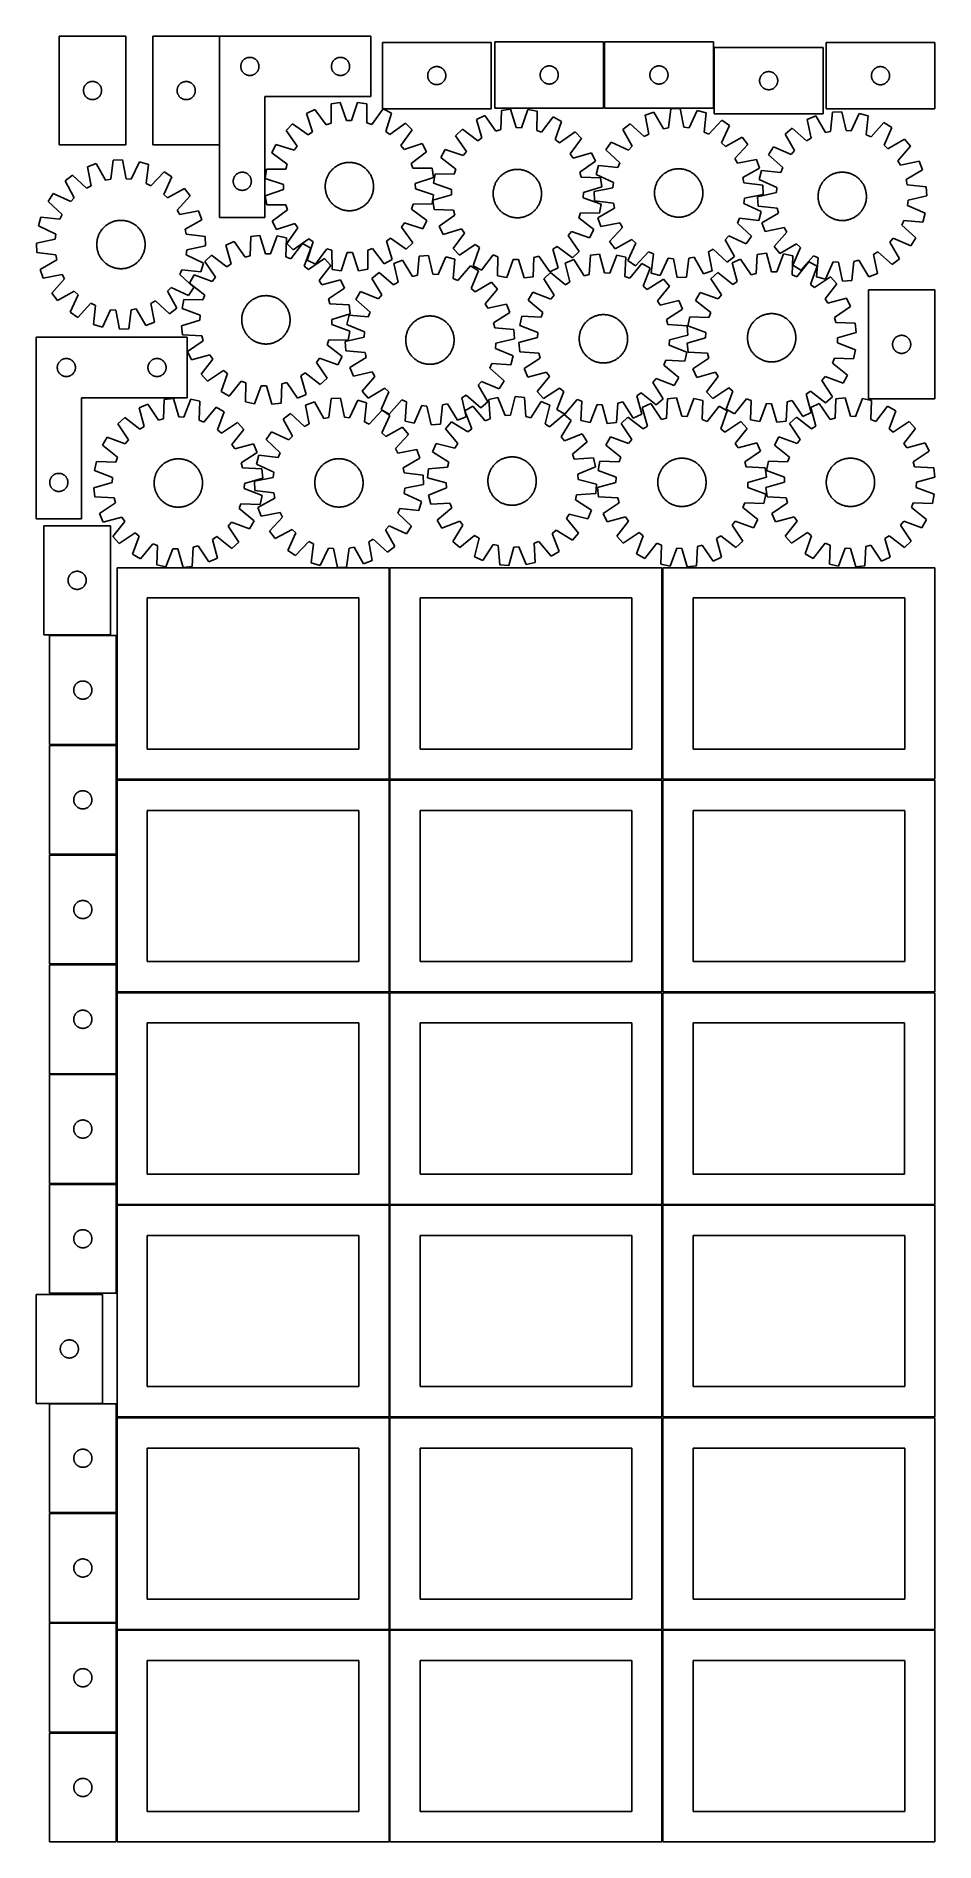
# Model space of a CAD drawing. Header units: millimetres. Extents: x 7 to 1493, y 7 to 2993.
import ezdxf

# ---------------------------------------------------------------- set-up
doc = ezdxf.new("R2010")
doc.units = ezdxf.units.MM
doc.layers.add('CUT', color=7, linetype='CONTINUOUS', true_color=0x000000)

msp = doc.modelspace()

# ---------------------------------------------------------------- linework, layer by layer
at = {"layer": 'CUT'}
for p, q in [((44.825246, 2993.483945), (44.825246, 2813.483945)), ((154.825246, 2993.483945), (44.825246, 2993.483945)), ((154.825246, 2813.483945), (154.825246, 2993.483945)), ((309.846006, 2993.383608), (199.846006, 2993.383608)), ((199.846006, 2993.383608), (199.846006, 2813.383608)), ((309.846006, 2813.383608), (309.846006, 2993.383608)), ((310.132984, 2993.35235), (310.132984, 2693.35235)), ((560.132984, 2993.35235), (310.132984, 2993.35235)), ((560.132984, 2893.35235), (560.132984, 2993.35235)), ((353.426577, 2956.769656), (354.126176, 2957.097103)), ((354.126176, 2957.097103), (354.841703, 2957.388102)), ((354.841703, 2957.388102), (355.571262, 2957.641881)), ((355.571262, 2957.641881), (356.312918, 2957.857766)), ((356.312918, 2957.857766), (357.064703, 2958.035185)), ((357.064703, 2958.035185), (357.824626, 2958.173668)), ((357.824626, 2958.173668), (358.590669, 2958.272848)), ((358.590669, 2958.272848), (359.360803, 2958.332461)), ((359.360803, 2958.332461), (360.132984, 2958.35235)), ((360.132984, 2958.35235), (360.905166, 2958.332461)), ((360.905166, 2958.332461), (361.675299, 2958.272848)), ((361.675299, 2958.272848), (362.441343, 2958.173668)), ((362.441343, 2958.173668), (363.201265, 2958.035185)), ((363.201265, 2958.035185), (363.953051, 2957.857766)), ((363.953051, 2957.857766), (364.694707, 2957.641881)), ((364.694707, 2957.641881), (365.424266, 2957.388102)), ((365.424266, 2957.388102), (366.139793, 2957.097103)), ((366.139793, 2957.097103), (366.839391, 2956.769656)), ((503.426577, 2956.769656), (504.126176, 2957.097103)), ((504.126176, 2957.097103), (504.841703, 2957.388102)), ((504.841703, 2957.388102), (505.571262, 2957.641881)), ((505.571262, 2957.641881), (506.312918, 2957.857766)), ((506.312918, 2957.857766), (507.064703, 2958.035185)), ((507.064703, 2958.035185), (507.824626, 2958.173668)), ((507.824626, 2958.173668), (508.590669, 2958.272848)), ((508.590669, 2958.272848), (509.360803, 2958.332461)), ((509.360803, 2958.332461), (510.132984, 2958.35235)), ((510.132984, 2958.35235), (510.905166, 2958.332461)), ((510.905166, 2958.332461), (511.675299, 2958.272848)), ((511.675299, 2958.272848), (512.441343, 2958.173668)), ((512.441343, 2958.173668), (513.201265, 2958.035185)), ((513.201265, 2958.035185), (513.953051, 2957.857766)), ((513.953051, 2957.857766), (514.694707, 2957.641881)), ((514.694707, 2957.641881), (515.424266, 2957.388102)), ((515.424266, 2957.388102), (516.139793, 2957.097103)), ((516.139793, 2957.097103), (516.839391, 2956.769656)), ((759.321285, 2983.190008), (579.321285, 2983.190008)), ((579.321285, 2983.190008), (579.321285, 2873.190008)), ((759.321285, 2873.190008), (759.321285, 2983.190008)), ((945.433531, 2984.204164), (765.433531, 2984.204164)), ((765.433531, 2984.204164), (765.433531, 2874.204164)), ((945.433531, 2874.204164), (945.433531, 2984.204164)), ((1126.95837, 2984.204169), (946.95837, 2984.204169)), ((946.95837, 2984.204169), (946.95837, 2874.204169)), ((1126.95837, 2874.204169), (1126.95837, 2984.204169)), ((1308.476436, 2974.784491), (1128.476436, 2974.784491)), ((1128.476436, 2974.784491), (1128.476436, 2864.784491)), ((1308.476436, 2864.784491), (1308.476436, 2974.784491)), ((1493.424872, 2983.040589), (1313.424872, 2983.040589)), ((1313.424872, 2983.040589), (1313.424872, 2873.040589)), ((1493.424872, 2873.040589), (1493.424872, 2983.040589)), ((345.137957, 2943.738569), (345.177721, 2944.509982)), ((345.137957, 2942.966131), (345.137957, 2943.738569)), ((345.177721, 2942.194718), (345.137957, 2942.966131)), ((345.177721, 2944.509982), (345.257144, 2945.278325)), ((345.257144, 2941.426375), (345.177721, 2942.194718)), ((345.257144, 2945.278325), (345.376015, 2946.041561)), ((345.376015, 2940.663139), (345.257144, 2941.426375)), ((345.376015, 2946.041561), (345.534019, 2946.797666)), ((345.534019, 2939.907034), (345.376015, 2940.663139)), ((345.534019, 2946.797666), (345.730736, 2947.544634)), ((345.730736, 2939.160065), (345.534019, 2939.907034)), ((345.730736, 2947.544634), (345.965646, 2948.280486)), ((345.965646, 2938.424214), (345.730736, 2939.160065)), ((345.965646, 2948.280486), (346.238125, 2949.003268)), ((346.238125, 2937.701431), (345.965646, 2938.424214)), ((346.238125, 2949.003268), (346.54745, 2949.711066)), ((346.54745, 2936.993634), (346.238125, 2937.701431)), ((346.54745, 2949.711066), (346.892802, 2950.402001)), ((346.892802, 2936.302699), (346.54745, 2936.993634)), ((346.892802, 2950.402001), (347.273265, 2951.074242)), ((347.273265, 2935.630458), (346.892802, 2936.302699)), ((347.273265, 2951.074242), (347.687829, 2951.726006)), ((347.687829, 2934.978694), (347.273265, 2935.630458)), ((347.687829, 2951.726006), (348.135396, 2952.355564)), ((348.135396, 2934.349136), (347.687829, 2934.978694)), ((348.135396, 2952.355564), (348.614778, 2952.961248)), ((348.614778, 2933.743452), (348.135396, 2934.349136)), ((348.614778, 2952.961248), (349.124704, 2953.54145)), ((349.124704, 2933.16325), (348.614778, 2933.743452)), ((349.124704, 2953.54145), (349.663822, 2954.094633)), ((349.663822, 2932.610067), (349.124704, 2933.16325)), ((349.663822, 2954.094633), (350.230703, 2954.619329)), ((350.230703, 2932.085371), (349.663822, 2932.610067)), ((350.230703, 2954.619329), (350.823842, 2955.114147)), ((350.823842, 2931.590553), (350.230703, 2932.085371)), ((350.823842, 2955.114147), (351.441668, 2955.577775)), ((351.441668, 2931.126925), (350.823842, 2931.590553)), ((351.441668, 2955.577775), (352.082541, 2956.008983)), ((352.082541, 2930.695716), (351.441668, 2931.126925)), ((352.082541, 2956.008983), (352.744763, 2956.406628)), ((352.744763, 2930.298071), (352.082541, 2930.695716)), ((352.744763, 2956.406628), (353.426577, 2956.769656)), ((353.426577, 2929.935044), (352.744763, 2930.298071)), ((354.126176, 2929.607596), (353.426577, 2929.935044)), ((354.841703, 2929.316598), (354.126176, 2929.607596)), ((355.571262, 2929.062819), (354.841703, 2929.316598)), ((356.312918, 2928.846934), (355.571262, 2929.062819)), ((357.064703, 2928.669515), (356.312918, 2928.846934)), ((357.824626, 2928.531031), (357.064703, 2928.669515)), ((358.590669, 2928.431852), (357.824626, 2928.531031)), ((359.360803, 2928.372239), (358.590669, 2928.431852)), ((360.132984, 2928.35235), (359.360803, 2928.372239)), ((360.905166, 2928.372239), (360.132984, 2928.35235)), ((361.675299, 2928.431852), (360.905166, 2928.372239)), ((362.441343, 2928.531031), (361.675299, 2928.431852)), ((363.201265, 2928.669515), (362.441343, 2928.531031)), ((363.953051, 2928.846934), (363.201265, 2928.669515)), ((364.694707, 2929.062819), (363.953051, 2928.846934)), ((365.424266, 2929.316598), (364.694707, 2929.062819)), ((366.139793, 2929.607596), (365.424266, 2929.316598)), ((366.839391, 2929.935044), (366.139793, 2929.607596)), ((366.839391, 2956.769656), (367.521205, 2956.406628)), ((367.521205, 2930.298071), (366.839391, 2929.935044)), ((367.521205, 2956.406628), (368.183427, 2956.008983)), ((368.183427, 2930.695716), (367.521205, 2930.298071)), ((368.183427, 2956.008983), (368.824301, 2955.577775)), ((368.824301, 2931.126925), (368.183427, 2930.695716)), ((368.824301, 2955.577775), (369.442127, 2955.114147)), ((369.442127, 2931.590553), (368.824301, 2931.126925)), ((369.442127, 2955.114147), (370.035266, 2954.619329)), ((370.035266, 2932.085371), (369.442127, 2931.590553)), ((370.035266, 2954.619329), (370.602147, 2954.094633)), ((370.602147, 2932.610067), (370.035266, 2932.085371)), ((370.602147, 2954.094633), (371.141265, 2953.54145)), ((371.141265, 2933.16325), (370.602147, 2932.610067)), ((371.141265, 2953.54145), (371.651191, 2952.961248)), ((371.651191, 2933.743452), (371.141265, 2933.16325)), ((371.651191, 2952.961248), (372.130573, 2952.355564)), ((372.130573, 2934.349136), (371.651191, 2933.743452)), ((372.130573, 2952.355564), (372.57814, 2951.726006)), ((372.57814, 2934.978694), (372.130573, 2934.349136)), ((372.57814, 2951.726006), (372.992704, 2951.074242)), ((372.992704, 2935.630458), (372.57814, 2934.978694)), ((372.992704, 2951.074242), (373.373166, 2950.402001)), ((373.373166, 2936.302699), (372.992704, 2935.630458)), ((373.373166, 2950.402001), (373.718518, 2949.711066)), ((373.718518, 2936.993634), (373.373166, 2936.302699)), ((373.718518, 2949.711066), (374.027844, 2949.003268)), ((374.027844, 2937.701431), (373.718518, 2936.993634)), ((374.027844, 2949.003268), (374.300323, 2948.280486)), ((374.300323, 2938.424214), (374.027844, 2937.701431)), ((374.300323, 2948.280486), (374.535232, 2947.544634)), ((374.535232, 2939.160065), (374.300323, 2938.424214)), ((374.535232, 2947.544634), (374.73195, 2946.797666)), ((374.73195, 2939.907034), (374.535232, 2939.160065)), ((374.73195, 2946.797666), (374.889954, 2946.041561)), ((374.889954, 2940.663139), (374.73195, 2939.907034)), ((374.889954, 2946.041561), (375.008824, 2945.278325)), ((375.008824, 2941.426375), (374.889954, 2940.663139)), ((375.008824, 2945.278325), (375.088247, 2944.509982)), ((375.088247, 2942.194718), (375.008824, 2941.426375)), ((375.088247, 2944.509982), (375.128011, 2943.738569)), ((375.128011, 2942.966131), (375.088247, 2942.194718)), ((375.128011, 2943.738569), (375.128011, 2942.966131)), ((495.137957, 2943.738569), (495.177721, 2944.509982)), ((495.137957, 2942.966131), (495.137957, 2943.738569)), ((495.177721, 2942.194718), (495.137957, 2942.966131)), ((495.177721, 2944.509982), (495.257144, 2945.278325)), ((495.257144, 2941.426375), (495.177721, 2942.194718)), ((495.257144, 2945.278325), (495.376015, 2946.041561)), ((495.376015, 2940.663139), (495.257144, 2941.426375)), ((495.376015, 2946.041561), (495.534019, 2946.797666)), ((495.534019, 2939.907034), (495.376015, 2940.663139)), ((495.534019, 2946.797666), (495.730736, 2947.544634)), ((495.730736, 2939.160065), (495.534019, 2939.907034)), ((495.730736, 2947.544634), (495.965646, 2948.280486)), ((495.965646, 2938.424214), (495.730736, 2939.160065)), ((495.965646, 2948.280486), (496.238125, 2949.003268)), ((496.238125, 2937.701431), (495.965646, 2938.424214)), ((496.238125, 2949.003268), (496.54745, 2949.711066)), ((496.54745, 2936.993634), (496.238125, 2937.701431)), ((496.54745, 2949.711066), (496.892802, 2950.402001)), ((496.892802, 2936.302699), (496.54745, 2936.993634)), ((496.892802, 2950.402001), (497.273265, 2951.074242)), ((497.273265, 2935.630458), (496.892802, 2936.302699)), ((497.273265, 2951.074242), (497.687829, 2951.726006)), ((497.687829, 2934.978694), (497.273265, 2935.630458)), ((497.687829, 2951.726006), (498.135396, 2952.355564)), ((498.135396, 2934.349136), (497.687829, 2934.978694)), ((498.135396, 2952.355564), (498.614778, 2952.961248)), ((498.614778, 2933.743452), (498.135396, 2934.349136)), ((498.614778, 2952.961248), (499.124704, 2953.54145)), ((499.124704, 2933.16325), (498.614778, 2933.743452)), ((499.124704, 2953.54145), (499.663822, 2954.094633)), ((499.663822, 2932.610067), (499.124704, 2933.16325)), ((499.663822, 2954.094633), (500.230703, 2954.619329)), ((500.230703, 2932.085371), (499.663822, 2932.610067)), ((500.230703, 2954.619329), (500.823842, 2955.114147)), ((500.823842, 2931.590553), (500.230703, 2932.085371)), ((500.823842, 2955.114147), (501.441668, 2955.577775)), ((501.441668, 2931.126925), (500.823842, 2931.590553)), ((501.441668, 2955.577775), (502.082541, 2956.008983)), ((502.082541, 2930.695716), (501.441668, 2931.126925)), ((502.082541, 2956.008983), (502.744763, 2956.406628)), ((502.744763, 2930.298071), (502.082541, 2930.695716)), ((502.744763, 2956.406628), (503.426577, 2956.769656)), ((503.426577, 2929.935044), (502.744763, 2930.298071)), ((504.126176, 2929.607596), (503.426577, 2929.935044)), ((504.841703, 2929.316598), (504.126176, 2929.607596)), ((505.571262, 2929.062819), (504.841703, 2929.316598)), ((506.312918, 2928.846934), (505.571262, 2929.062819)), ((507.064703, 2928.669515), (506.312918, 2928.846934)), ((507.824626, 2928.531031), (507.064703, 2928.669515)), ((508.590669, 2928.431852), (507.824626, 2928.531031)), ((509.360803, 2928.372239), (508.590669, 2928.431852)), ((510.132984, 2928.35235), (509.360803, 2928.372239)), ((510.905166, 2928.372239), (510.132984, 2928.35235)), ((511.675299, 2928.431852), (510.905166, 2928.372239)), ((512.441343, 2928.531031), (511.675299, 2928.431852)), ((513.201265, 2928.669515), (512.441343, 2928.531031)), ((513.953051, 2928.846934), (513.201265, 2928.669515)), ((514.694707, 2929.062819), (513.953051, 2928.846934)), ((515.424266, 2929.316598), (514.694707, 2929.062819)), ((516.139793, 2929.607596), (515.424266, 2929.316598)), ((516.839391, 2929.935044), (516.139793, 2929.607596)), ((516.839391, 2956.769656), (517.521205, 2956.406628)), ((517.521205, 2930.298071), (516.839391, 2929.935044)), ((517.521205, 2956.406628), (518.183427, 2956.008983)), ((518.183427, 2930.695716), (517.521205, 2930.298071)), ((518.183427, 2956.008983), (518.824301, 2955.577775)), ((518.824301, 2931.126925), (518.183427, 2930.695716)), ((518.824301, 2955.577775), (519.442127, 2955.114147)), ((519.442127, 2931.590553), (518.824301, 2931.126925)), ((519.442127, 2955.114147), (520.035266, 2954.619329)), ((520.035266, 2932.085371), (519.442127, 2931.590553)), ((520.035266, 2954.619329), (520.602147, 2954.094633)), ((520.602147, 2932.610067), (520.035266, 2932.085371)), ((520.602147, 2954.094633), (521.141265, 2953.54145)), ((521.141265, 2933.16325), (520.602147, 2932.610067)), ((521.141265, 2953.54145), (521.651191, 2952.961248)), ((521.651191, 2933.743452), (521.141265, 2933.16325)), ((521.651191, 2952.961248), (522.130573, 2952.355564)), ((522.130573, 2934.349136), (521.651191, 2933.743452)), ((522.130573, 2952.355564), (522.57814, 2951.726006)), ((522.57814, 2934.978694), (522.130573, 2934.349136)), ((522.57814, 2951.726006), (522.992704, 2951.074242)), ((522.992704, 2935.630458), (522.57814, 2934.978694)), ((522.992704, 2951.074242), (523.373166, 2950.402001)), ((523.373166, 2936.302699), (522.992704, 2935.630458)), ((523.373166, 2950.402001), (523.718518, 2949.711066)), ((523.718518, 2936.993634), (523.373166, 2936.302699)), ((523.718518, 2949.711066), (524.027844, 2949.003268)), ((524.027844, 2937.701431), (523.718518, 2936.993634)), ((524.027844, 2949.003268), (524.300323, 2948.280486)), ((524.300323, 2938.424214), (524.027844, 2937.701431)), ((524.300323, 2948.280486), (524.535232, 2947.544634)), ((524.535232, 2939.160065), (524.300323, 2938.424214)), ((524.535232, 2947.544634), (524.73195, 2946.797666)), ((524.73195, 2939.907034), (524.535232, 2939.160065)), ((524.73195, 2946.797666), (524.889954, 2946.041561)), ((524.889954, 2940.663139), (524.73195, 2939.907034)), ((524.889954, 2946.041561), (525.008824, 2945.278325)), ((525.008824, 2941.426375), (524.889954, 2940.663139)), ((525.008824, 2945.278325), (525.088247, 2944.509982)), ((525.088247, 2942.194718), (525.008824, 2941.426375)), ((525.088247, 2944.509982), (525.128011, 2943.738569)), ((525.128011, 2942.966131), (525.088247, 2942.194718)), ((525.128011, 2943.738569), (525.128011, 2942.966131)), ((654.321285, 2928.190008), (654.341173, 2928.96219)), ((654.341173, 2927.417827), (654.321285, 2928.190008)), ((654.341173, 2928.96219), (654.400787, 2929.732323)), ((654.400787, 2926.647693), (654.341173, 2927.417827)), ((654.400787, 2929.732323), (654.499966, 2930.498367)), ((654.499966, 2930.498367), (654.638449, 2931.258289)), ((654.638449, 2931.258289), (654.815869, 2932.010075)), ((654.815869, 2932.010075), (655.031754, 2932.751731)), ((655.031754, 2932.751731), (655.285532, 2933.48129)), ((655.285532, 2933.48129), (655.576531, 2934.196817)), ((655.576531, 2934.196817), (655.903978, 2934.896415)), ((655.903978, 2934.896415), (656.267006, 2935.578229)), ((656.267006, 2935.578229), (656.664651, 2936.240451)), ((656.664651, 2936.240451), (657.09586, 2936.881325)), ((657.09586, 2936.881325), (657.559488, 2937.499151)), ((657.559488, 2937.499151), (658.054306, 2938.09229)), ((658.054306, 2938.09229), (658.579002, 2938.659171)), ((658.579002, 2938.659171), (659.132185, 2939.198289)), ((659.132185, 2939.198289), (659.712387, 2939.708215)), ((659.712387, 2939.708215), (660.31807, 2940.187597)), ((660.31807, 2940.187597), (660.947629, 2940.635164)), ((660.947629, 2940.635164), (661.599393, 2941.049728)), ((661.599393, 2941.049728), (662.271634, 2941.43019)), ((662.271634, 2941.43019), (662.962569, 2941.775542)), ((662.962569, 2941.775542), (663.670366, 2942.084868)), ((663.670366, 2942.084868), (664.393149, 2942.357347)), ((664.393149, 2942.357347), (665.129, 2942.592256)), ((665.129, 2942.592256), (665.875969, 2942.788974)), ((665.875969, 2942.788974), (666.632073, 2942.946978)), ((666.632073, 2942.946978), (667.395309, 2943.065848)), ((667.395309, 2943.065848), (668.163653, 2943.145271)), ((668.163653, 2943.145271), (668.935066, 2943.185035)), ((668.935066, 2943.185035), (669.707503, 2943.185035)), ((669.707503, 2943.185035), (670.478917, 2943.145271)), ((670.478917, 2943.145271), (671.24726, 2943.065848)), ((671.24726, 2943.065848), (672.010496, 2942.946978)), ((672.010496, 2942.946978), (672.766601, 2942.788974)), ((672.766601, 2942.788974), (673.513569, 2942.592256)), ((673.513569, 2942.592256), (674.24942, 2942.357347)), ((674.24942, 2942.357347), (674.972203, 2942.084868)), ((674.972203, 2942.084868), (675.680001, 2941.775542)), ((675.680001, 2941.775542), (676.370936, 2941.43019)), ((676.370936, 2941.43019), (677.043177, 2941.049728)), ((677.043177, 2941.049728), (677.694941, 2940.635164)), ((677.694941, 2940.635164), (678.324499, 2940.187597)), ((678.324499, 2940.187597), (678.930182, 2939.708215)), ((678.930182, 2939.708215), (679.510385, 2939.198289)), ((679.510385, 2939.198289), (680.063567, 2938.659171)), ((680.063567, 2938.659171), (680.588264, 2938.09229)), ((680.588264, 2938.09229), (681.083082, 2937.499151)), ((681.083082, 2937.499151), (681.54671, 2936.881325)), ((681.54671, 2936.881325), (681.977918, 2936.240451)), ((681.977918, 2936.240451), (682.375563, 2935.578229)), ((682.375563, 2935.578229), (682.738591, 2934.896415)), ((682.738591, 2934.896415), (683.066038, 2934.196817)), ((683.066038, 2934.196817), (683.357037, 2933.48129)), ((683.357037, 2933.48129), (683.610815, 2932.751731)), ((683.610815, 2932.751731), (683.826701, 2932.010075)), ((683.826701, 2932.010075), (684.00412, 2931.258289)), ((684.00412, 2931.258289), (684.142603, 2930.498367)), ((684.142603, 2930.498367), (684.241783, 2929.732323)), ((684.241783, 2929.732323), (684.301396, 2928.96219)), ((684.301396, 2927.417827), (684.241783, 2926.647693)), ((684.301396, 2928.96219), (684.321285, 2928.190008)), ((684.321285, 2928.190008), (684.301396, 2927.417827)), ((840.433531, 2929.204164), (840.45342, 2929.976345)), ((840.45342, 2928.431982), (840.433531, 2929.204164)), ((840.45342, 2929.976345), (840.513033, 2930.746478)), ((840.513033, 2927.661849), (840.45342, 2928.431982)), ((840.513033, 2930.746478), (840.612213, 2931.512522)), ((840.612213, 2926.895805), (840.513033, 2927.661849)), ((840.612213, 2931.512522), (840.750696, 2932.272445)), ((840.750696, 2932.272445), (840.928116, 2933.02423)), ((840.928116, 2933.02423), (841.144001, 2933.765886)), ((841.144001, 2933.765886), (841.397779, 2934.495445)), ((841.397779, 2934.495445), (841.688778, 2935.210972)), ((841.688778, 2935.210972), (842.016225, 2935.91057)), ((842.016225, 2935.91057), (842.379253, 2936.592385)), ((842.379253, 2936.592385), (842.776898, 2937.254606)), ((842.776898, 2937.254606), (843.208106, 2937.89548)), ((843.208106, 2937.89548), (843.671734, 2938.513306)), ((843.671734, 2938.513306), (844.166552, 2939.106445)), ((844.166552, 2939.106445), (844.691249, 2939.673326)), ((844.691249, 2939.673326), (845.244431, 2940.212444)), ((845.244431, 2940.212444), (845.824634, 2940.72237)), ((845.824634, 2940.72237), (846.430317, 2941.201752)), ((846.430317, 2941.201752), (847.059876, 2941.649319)), ((847.059876, 2941.649319), (847.711639, 2942.063883)), ((847.711639, 2942.063883), (848.38388, 2942.444345)), ((848.38388, 2942.444345), (849.074816, 2942.789697)), ((849.074816, 2942.789697), (849.782613, 2943.099023)), ((849.782613, 2943.099023), (850.505396, 2943.371502)), ((850.505396, 2943.371502), (851.241247, 2943.606412)), ((851.241247, 2943.606412), (851.988215, 2943.803129)), ((851.988215, 2943.803129), (852.74432, 2943.961133)), ((852.74432, 2943.961133), (853.507556, 2944.080004)), ((853.507556, 2944.080004), (854.275899, 2944.159426)), ((854.275899, 2944.159426), (855.047313, 2944.199191)), ((855.047313, 2944.199191), (855.81975, 2944.199191)), ((855.81975, 2944.199191), (856.591163, 2944.159426)), ((856.591163, 2944.159426), (857.359507, 2944.080004)), ((857.359507, 2944.080004), (858.122743, 2943.961133)), ((858.122743, 2943.961133), (858.878848, 2943.803129)), ((858.878848, 2943.803129), (859.625816, 2943.606412)), ((859.625816, 2943.606412), (860.361667, 2943.371502)), ((860.361667, 2943.371502), (861.08445, 2943.099023)), ((861.08445, 2943.099023), (861.792247, 2942.789697)), ((861.792247, 2942.789697), (862.483183, 2942.444345)), ((862.483183, 2942.444345), (863.155423, 2942.063883)), ((863.155423, 2942.063883), (863.807187, 2941.649319)), ((863.807187, 2941.649319), (864.436746, 2941.201752)), ((864.436746, 2941.201752), (865.042429, 2940.72237)), ((865.042429, 2940.72237), (865.622631, 2940.212444)), ((865.622631, 2940.212444), (866.175814, 2939.673326)), ((866.175814, 2939.673326), (866.70051, 2939.106445)), ((866.70051, 2939.106445), (867.195328, 2938.513306)), ((867.195328, 2938.513306), (867.658956, 2937.89548)), ((867.658956, 2937.89548), (868.090165, 2937.254606)), ((868.090165, 2937.254606), (868.48781, 2936.592385)), ((868.48781, 2936.592385), (868.850838, 2935.91057)), ((868.850838, 2935.91057), (869.178285, 2935.210972)), ((869.178285, 2935.210972), (869.469284, 2934.495445)), ((869.469284, 2934.495445), (869.723062, 2933.765886)), ((869.723062, 2933.765886), (869.938947, 2933.02423)), ((869.938947, 2933.02423), (870.116367, 2932.272445)), ((870.116367, 2932.272445), (870.25485, 2931.512522)), ((870.25485, 2931.512522), (870.35403, 2930.746478)), ((870.35403, 2927.661849), (870.25485, 2926.895805)), ((870.35403, 2930.746478), (870.413643, 2929.976345)), ((870.413643, 2928.431982), (870.35403, 2927.661849)), ((870.413643, 2929.976345), (870.433531, 2929.204164)), ((870.433531, 2929.204164), (870.413643, 2928.431982)), ((1021.95837, 2929.204169), (1021.978258, 2929.97635)), ((1021.978258, 2928.431987), (1021.95837, 2929.204169)), ((1021.978258, 2929.97635), (1022.037871, 2930.746483)), ((1022.037871, 2927.661854), (1021.978258, 2928.431987)), ((1022.037871, 2930.746483), (1022.137051, 2931.512527)), ((1022.137051, 2926.89581), (1022.037871, 2927.661854)), ((1022.137051, 2931.512527), (1022.275534, 2932.27245)), ((1022.275534, 2932.27245), (1022.452954, 2933.024235)), ((1022.452954, 2933.024235), (1022.668839, 2933.765891)), ((1022.668839, 2933.765891), (1022.922617, 2934.49545)), ((1022.922617, 2934.49545), (1023.213616, 2935.210977)), ((1023.213616, 2935.210977), (1023.541063, 2935.910575)), ((1023.541063, 2935.910575), (1023.904091, 2936.59239)), ((1023.904091, 2936.59239), (1024.301736, 2937.254611)), ((1024.301736, 2937.254611), (1024.732945, 2937.895485)), ((1024.732945, 2937.895485), (1025.196573, 2938.513311)), ((1025.196573, 2938.513311), (1025.691391, 2939.10645)), ((1025.691391, 2939.10645), (1026.216087, 2939.673331)), ((1026.216087, 2939.673331), (1026.76927, 2940.212449)), ((1026.76927, 2940.212449), (1027.349472, 2940.722375)), ((1027.349472, 2940.722375), (1027.955155, 2941.201757)), ((1027.955155, 2941.201757), (1028.584714, 2941.649324)), ((1028.584714, 2941.649324), (1029.236478, 2942.063888)), ((1029.236478, 2942.063888), (1029.908718, 2942.44435)), ((1029.908718, 2942.44435), (1030.599654, 2942.789702)), ((1030.599654, 2942.789702), (1031.307451, 2943.099028)), ((1031.307451, 2943.099028), (1032.030234, 2943.371507)), ((1032.030234, 2943.371507), (1032.766085, 2943.606417)), ((1032.766085, 2943.606417), (1033.513054, 2943.803134)), ((1033.513054, 2943.803134), (1034.269158, 2943.961138)), ((1034.269158, 2943.961138), (1035.032394, 2944.080009)), ((1035.032394, 2944.080009), (1035.800738, 2944.159431)), ((1035.800738, 2944.159431), (1036.572151, 2944.199196)), ((1036.572151, 2944.199196), (1037.344588, 2944.199196)), ((1037.344588, 2944.199196), (1038.116002, 2944.159431)), ((1038.116002, 2944.159431), (1038.884345, 2944.080009)), ((1038.884345, 2944.080009), (1039.647581, 2943.961138)), ((1039.647581, 2943.961138), (1040.403686, 2943.803134)), ((1040.403686, 2943.803134), (1041.150654, 2943.606417)), ((1041.150654, 2943.606417), (1041.886505, 2943.371507)), ((1041.886505, 2943.371507), (1042.609288, 2943.099028)), ((1042.609288, 2943.099028), (1043.317085, 2942.789702)), ((1043.317085, 2942.789702), (1044.008021, 2942.44435)), ((1044.008021, 2942.44435), (1044.680262, 2942.063888)), ((1044.680262, 2942.063888), (1045.332025, 2941.649324)), ((1045.332025, 2941.649324), (1045.961584, 2941.201757)), ((1045.961584, 2941.201757), (1046.567267, 2940.722375)), ((1046.567267, 2940.722375), (1047.14747, 2940.212449)), ((1047.14747, 2940.212449), (1047.700652, 2939.673331)), ((1047.700652, 2939.673331), (1048.225349, 2939.10645)), ((1048.225349, 2939.10645), (1048.720167, 2938.513311)), ((1048.720167, 2938.513311), (1049.183795, 2937.895485)), ((1049.183795, 2937.895485), (1049.615003, 2937.254611)), ((1049.615003, 2937.254611), (1050.012648, 2936.59239)), ((1050.012648, 2936.59239), (1050.375676, 2935.910575)), ((1050.375676, 2935.910575), (1050.703123, 2935.210977)), ((1050.703123, 2935.210977), (1050.994122, 2934.49545)), ((1050.994122, 2934.49545), (1051.2479, 2933.765891)), ((1051.2479, 2933.765891), (1051.463786, 2933.024235)), ((1051.463786, 2933.024235), (1051.641205, 2932.27245)), ((1051.641205, 2932.27245), (1051.779688, 2931.512527)), ((1051.779688, 2931.512527), (1051.878868, 2930.746483)), ((1051.878868, 2927.661854), (1051.779688, 2926.89581)), ((1051.878868, 2930.746483), (1051.938481, 2929.97635)), ((1051.938481, 2928.431987), (1051.878868, 2927.661854)), ((1051.938481, 2929.97635), (1051.95837, 2929.204169)), ((1051.95837, 2929.204169), (1051.938481, 2928.431987)), ((1205.422157, 2927.172712), (1205.819803, 2927.834934)), ((1205.819803, 2927.834934), (1206.251011, 2928.475807)), ((1206.251011, 2928.475807), (1206.714639, 2929.093633)), ((1206.714639, 2929.093633), (1207.209457, 2929.686773)), ((1207.209457, 2929.686773), (1207.734153, 2930.253653)), ((1207.734153, 2930.253653), (1208.287336, 2930.792771)), ((1208.287336, 2930.792771), (1208.867538, 2931.302697)), ((1208.867538, 2931.302697), (1209.473222, 2931.782079)), ((1209.473222, 2931.782079), (1210.10278, 2932.229646)), ((1210.10278, 2932.229646), (1210.754544, 2932.64421)), ((1210.754544, 2932.64421), (1211.426785, 2933.024673)), ((1211.426785, 2933.024673), (1212.11772, 2933.370025)), ((1212.11772, 2933.370025), (1212.825518, 2933.67935)), ((1212.825518, 2933.67935), (1213.5483, 2933.951829)), ((1213.5483, 2933.951829), (1214.284152, 2934.186739)), ((1214.284152, 2934.186739), (1215.03112, 2934.383456)), ((1215.03112, 2934.383456), (1215.787225, 2934.54146)), ((1215.787225, 2934.54146), (1216.550461, 2934.660331)), ((1216.550461, 2934.660331), (1217.318804, 2934.739754)), ((1217.318804, 2934.739754), (1218.090217, 2934.779518)), ((1218.090217, 2934.779518), (1218.862655, 2934.779518)), ((1218.862655, 2934.779518), (1219.634068, 2934.739754)), ((1219.634068, 2934.739754), (1220.402411, 2934.660331)), ((1220.402411, 2934.660331), (1221.165647, 2934.54146)), ((1221.165647, 2934.54146), (1221.921752, 2934.383456)), ((1221.921752, 2934.383456), (1222.668721, 2934.186739)), ((1222.668721, 2934.186739), (1223.404572, 2933.951829)), ((1223.404572, 2933.951829), (1224.127354, 2933.67935)), ((1224.127354, 2933.67935), (1224.835152, 2933.370025)), ((1224.835152, 2933.370025), (1225.526087, 2933.024673)), ((1225.526087, 2933.024673), (1226.198328, 2932.64421)), ((1226.198328, 2932.64421), (1226.850092, 2932.229646)), ((1226.850092, 2932.229646), (1227.47965, 2931.782079)), ((1227.47965, 2931.782079), (1228.085334, 2931.302697)), ((1228.085334, 2931.302697), (1228.665536, 2930.792771)), ((1228.665536, 2930.792771), (1229.218719, 2930.253653)), ((1229.218719, 2930.253653), (1229.743415, 2929.686773)), ((1229.743415, 2929.686773), (1230.238233, 2929.093633)), ((1230.238233, 2929.093633), (1230.701861, 2928.475807)), ((1230.701861, 2928.475807), (1231.133069, 2927.834934)), ((1231.133069, 2927.834934), (1231.530715, 2927.172712)), ((1388.424872, 2928.040589), (1388.444761, 2928.812771)), ((1388.444761, 2927.268408), (1388.424872, 2928.040589)), ((1388.444761, 2928.812771), (1388.504374, 2929.582904)), ((1388.504374, 2926.498274), (1388.444761, 2927.268408)), ((1388.504374, 2929.582904), (1388.603554, 2930.348948)), ((1388.603554, 2930.348948), (1388.742037, 2931.10887)), ((1388.742037, 2931.10887), (1388.919456, 2931.860656)), ((1388.919456, 2931.860656), (1389.135341, 2932.602312)), ((1389.135341, 2932.602312), (1389.38912, 2933.331871)), ((1389.38912, 2933.331871), (1389.680118, 2934.047398)), ((1389.680118, 2934.047398), (1390.007566, 2934.746996)), ((1390.007566, 2934.746996), (1390.370593, 2935.42881)), ((1390.370593, 2935.42881), (1390.768239, 2936.091032)), ((1390.768239, 2936.091032), (1391.199447, 2936.731906)), ((1391.199447, 2936.731906), (1391.663075, 2937.349732)), ((1391.663075, 2937.349732), (1392.157893, 2937.942871)), ((1392.157893, 2937.942871), (1392.682589, 2938.509752)), ((1392.682589, 2938.509752), (1393.235772, 2939.04887)), ((1393.235772, 2939.04887), (1393.815974, 2939.558796)), ((1393.815974, 2939.558796), (1394.421658, 2940.038178)), ((1394.421658, 2940.038178), (1395.051216, 2940.485744)), ((1395.051216, 2940.485744), (1395.70298, 2940.900309)), ((1395.70298, 2940.900309), (1396.375221, 2941.280771)), ((1396.375221, 2941.280771), (1397.066156, 2941.626123)), ((1397.066156, 2941.626123), (1397.773954, 2941.935449)), ((1397.773954, 2941.935449), (1398.496736, 2942.207928)), ((1398.496736, 2942.207928), (1399.232587, 2942.442837)), ((1399.232587, 2942.442837), (1399.979556, 2942.639555)), ((1399.979556, 2942.639555), (1400.735661, 2942.797559)), ((1400.735661, 2942.797559), (1401.498897, 2942.916429)), ((1401.498897, 2942.916429), (1402.26724, 2942.995852)), ((1402.26724, 2942.995852), (1403.038653, 2943.035616)), ((1403.038653, 2943.035616), (1403.811091, 2943.035616)), ((1403.811091, 2943.035616), (1404.582504, 2942.995852)), ((1404.582504, 2942.995852), (1405.350847, 2942.916429)), ((1405.350847, 2942.916429), (1406.114083, 2942.797559)), ((1406.114083, 2942.797559), (1406.870188, 2942.639555)), ((1406.870188, 2942.639555), (1407.617157, 2942.442837)), ((1407.617157, 2942.442837), (1408.353008, 2942.207928)), ((1408.353008, 2942.207928), (1409.07579, 2941.935449)), ((1409.07579, 2941.935449), (1409.783588, 2941.626123)), ((1409.783588, 2941.626123), (1410.474523, 2941.280771)), ((1410.474523, 2941.280771), (1411.146764, 2940.900309)), ((1411.146764, 2940.900309), (1411.798528, 2940.485744)), ((1411.798528, 2940.485744), (1412.428086, 2940.038178)), ((1412.428086, 2940.038178), (1413.03377, 2939.558796)), ((1413.03377, 2939.558796), (1413.613972, 2939.04887)), ((1413.613972, 2939.04887), (1414.167155, 2938.509752)), ((1414.167155, 2938.509752), (1414.691851, 2937.942871)), ((1414.691851, 2937.942871), (1415.186669, 2937.349732)), ((1415.186669, 2937.349732), (1415.650297, 2936.731906)), ((1415.650297, 2936.731906), (1416.081505, 2936.091032)), ((1416.081505, 2936.091032), (1416.479151, 2935.42881)), ((1416.479151, 2935.42881), (1416.842178, 2934.746996)), ((1416.842178, 2934.746996), (1417.169626, 2934.047398)), ((1417.169626, 2934.047398), (1417.460624, 2933.331871)), ((1417.460624, 2933.331871), (1417.714403, 2932.602312)), ((1417.714403, 2932.602312), (1417.930288, 2931.860656)), ((1417.930288, 2931.860656), (1418.107707, 2931.10887)), ((1418.107707, 2931.10887), (1418.24619, 2930.348948)), ((1418.24619, 2930.348948), (1418.34537, 2929.582904)), ((1418.34537, 2929.582904), (1418.404983, 2928.812771)), ((1418.404983, 2927.268408), (1418.34537, 2926.498274)), ((1418.404983, 2928.812771), (1418.424872, 2928.040589)), ((1418.424872, 2928.040589), (1418.404983, 2927.268408)), ((84.830219, 2903.870164), (84.869984, 2904.641577)), ((84.830219, 2903.097726), (84.830219, 2903.870164)), ((84.869984, 2902.326313), (84.830219, 2903.097726)), ((84.869984, 2904.641577), (84.949406, 2905.40992)), ((84.949406, 2901.55797), (84.869984, 2902.326313)), ((84.949406, 2905.40992), (85.068277, 2906.173156)), ((85.068277, 2900.794734), (84.949406, 2901.55797)), ((85.068277, 2906.173156), (85.226281, 2906.929261)), ((85.226281, 2900.038629), (85.068277, 2900.794734)), ((85.226281, 2906.929261), (85.422998, 2907.676229)), ((85.422998, 2899.29166), (85.226281, 2900.038629)), ((85.422998, 2907.676229), (85.657908, 2908.412081)), ((85.657908, 2898.555809), (85.422998, 2899.29166)), ((85.657908, 2908.412081), (85.930387, 2909.134863)), ((85.930387, 2897.833027), (85.657908, 2898.555809)), ((85.930387, 2909.134863), (86.239713, 2909.842661)), ((86.239713, 2897.125229), (85.930387, 2897.833027)), ((86.239713, 2909.842661), (86.585065, 2910.533596)), ((86.585065, 2910.533596), (86.965527, 2911.205837)), ((86.965527, 2911.205837), (87.380091, 2911.857601)), ((87.380091, 2911.857601), (87.827658, 2912.487159)), ((87.827658, 2912.487159), (88.30704, 2913.092843)), ((88.30704, 2913.092843), (88.816966, 2913.673045)), ((88.816966, 2913.673045), (89.356084, 2914.226228)), ((89.356084, 2914.226228), (89.922965, 2914.750924)), ((89.922965, 2914.750924), (90.516104, 2915.245742)), ((90.516104, 2915.245742), (91.13393, 2915.70937)), ((91.13393, 2915.70937), (91.774804, 2916.140578)), ((91.774804, 2916.140578), (92.437025, 2916.538224)), ((92.437025, 2916.538224), (93.11884, 2916.901251)), ((93.11884, 2916.901251), (93.818438, 2917.228698)), ((93.818438, 2917.228698), (94.533965, 2917.519697)), ((94.533965, 2917.519697), (95.263524, 2917.773476)), ((95.263524, 2917.773476), (96.00518, 2917.989361)), ((96.00518, 2917.989361), (96.756966, 2918.16678)), ((96.756966, 2918.16678), (97.516888, 2918.305263)), ((97.516888, 2918.305263), (98.282932, 2918.404443)), ((98.282932, 2918.404443), (99.053065, 2918.464056)), ((99.053065, 2918.464056), (99.825246, 2918.483945)), ((99.825246, 2918.483945), (100.597428, 2918.464056)), ((100.597428, 2918.464056), (101.367561, 2918.404443)), ((101.367561, 2918.404443), (102.133605, 2918.305263)), ((102.133605, 2918.305263), (102.893527, 2918.16678)), ((102.893527, 2918.16678), (103.645313, 2917.989361)), ((103.645313, 2917.989361), (104.386969, 2917.773476)), ((104.386969, 2917.773476), (105.116528, 2917.519697)), ((105.116528, 2917.519697), (105.832055, 2917.228698)), ((105.832055, 2917.228698), (106.531653, 2916.901251)), ((106.531653, 2916.901251), (107.213468, 2916.538224)), ((107.213468, 2916.538224), (107.875689, 2916.140578)), ((107.875689, 2916.140578), (108.516563, 2915.70937)), ((108.516563, 2915.70937), (109.134389, 2915.245742)), ((109.134389, 2915.245742), (109.727528, 2914.750924)), ((109.727528, 2914.750924), (110.294409, 2914.226228)), ((110.294409, 2914.226228), (110.833527, 2913.673045)), ((110.833527, 2913.673045), (111.343453, 2913.092843)), ((111.343453, 2913.092843), (111.822835, 2912.487159)), ((111.822835, 2912.487159), (112.270402, 2911.857601)), ((112.270402, 2911.857601), (112.684966, 2911.205837)), ((112.684966, 2911.205837), (113.065428, 2910.533596)), ((113.065428, 2910.533596), (113.41078, 2909.842661)), ((113.41078, 2909.842661), (113.720106, 2909.134863)), ((113.720106, 2897.833027), (113.41078, 2897.125229)), ((113.720106, 2909.134863), (113.992585, 2908.412081)), ((113.992585, 2898.555809), (113.720106, 2897.833027)), ((113.992585, 2908.412081), (114.227495, 2907.676229)), ((114.227495, 2899.29166), (113.992585, 2898.555809)), ((114.227495, 2907.676229), (114.424212, 2906.929261)), ((114.424212, 2900.038629), (114.227495, 2899.29166)), ((114.424212, 2906.929261), (114.582216, 2906.173156)), ((114.582216, 2900.794734), (114.424212, 2900.038629)), ((114.582216, 2906.173156), (114.701087, 2905.40992)), ((114.701087, 2901.55797), (114.582216, 2900.794734)), ((114.701087, 2905.40992), (114.780509, 2904.641577)), ((114.780509, 2902.326313), (114.701087, 2901.55797)), ((114.780509, 2904.641577), (114.820274, 2903.870164)), ((114.820274, 2903.097726), (114.780509, 2902.326313)), ((114.820274, 2903.870164), (114.820274, 2903.097726)), ((239.850979, 2903.769827), (239.890743, 2904.54124)), ((239.850979, 2902.997389), (239.850979, 2903.769827)), ((239.890743, 2902.225976), (239.850979, 2902.997389)), ((239.890743, 2904.54124), (239.970166, 2905.309583)), ((239.970166, 2901.457633), (239.890743, 2902.225976)), ((239.970166, 2905.309583), (240.089037, 2906.072819)), ((240.089037, 2900.694397), (239.970166, 2901.457633)), ((240.089037, 2906.072819), (240.247041, 2906.828924)), ((240.247041, 2899.938292), (240.089037, 2900.694397)), ((240.247041, 2906.828924), (240.443758, 2907.575892)), ((240.443758, 2899.191323), (240.247041, 2899.938292)), ((240.443758, 2907.575892), (240.678668, 2908.311744)), ((240.678668, 2898.455472), (240.443758, 2899.191323)), ((240.678668, 2908.311744), (240.951147, 2909.034526)), ((240.951147, 2897.73269), (240.678668, 2898.455472)), ((240.951147, 2909.034526), (241.260472, 2909.742324)), ((241.260472, 2897.024892), (240.951147, 2897.73269)), ((241.260472, 2909.742324), (241.605824, 2910.433259)), ((241.605824, 2910.433259), (241.986287, 2911.1055)), ((241.986287, 2911.1055), (242.400851, 2911.757264)), ((242.400851, 2911.757264), (242.848418, 2912.386822)), ((242.848418, 2912.386822), (243.3278, 2912.992506)), ((243.3278, 2912.992506), (243.837726, 2913.572708)), ((243.837726, 2913.572708), (244.376844, 2914.125891)), ((244.376844, 2914.125891), (244.943725, 2914.650587)), ((244.943725, 2914.650587), (245.536864, 2915.145405)), ((245.536864, 2915.145405), (246.15469, 2915.609033)), ((246.15469, 2915.609033), (246.795563, 2916.040241)), ((246.795563, 2916.040241), (247.457785, 2916.437887)), ((247.457785, 2916.437887), (248.139599, 2916.800914)), ((248.139599, 2916.800914), (248.839198, 2917.128362)), ((248.839198, 2917.128362), (249.554725, 2917.41936)), ((249.554725, 2917.41936), (250.284284, 2917.673139)), ((250.284284, 2917.673139), (251.02594, 2917.889024)), ((251.02594, 2917.889024), (251.777725, 2918.066443)), ((251.777725, 2918.066443), (252.537648, 2918.204926)), ((252.537648, 2918.204926), (253.303691, 2918.304106)), ((253.303691, 2918.304106), (254.073825, 2918.363719)), ((254.073825, 2918.363719), (254.846006, 2918.383608)), ((254.846006, 2918.383608), (255.618188, 2918.363719)), ((255.618188, 2918.363719), (256.388321, 2918.304106)), ((256.388321, 2918.304106), (257.154365, 2918.204926)), ((257.154365, 2918.204926), (257.914287, 2918.066443)), ((257.914287, 2918.066443), (258.666073, 2917.889024)), ((258.666073, 2917.889024), (259.407729, 2917.673139)), ((259.407729, 2917.673139), (260.137288, 2917.41936)), ((260.137288, 2917.41936), (260.852815, 2917.128362)), ((260.852815, 2917.128362), (261.552413, 2916.800914)), ((261.552413, 2916.800914), (262.234227, 2916.437887)), ((262.234227, 2916.437887), (262.896449, 2916.040241)), ((262.896449, 2916.040241), (263.537323, 2915.609033)), ((263.537323, 2915.609033), (264.155149, 2915.145405)), ((264.155149, 2915.145405), (264.748288, 2914.650587)), ((264.748288, 2914.650587), (265.315169, 2914.125891)), ((265.315169, 2914.125891), (265.854287, 2913.572708)), ((265.854287, 2913.572708), (266.364213, 2912.992506)), ((266.364213, 2912.992506), (266.843595, 2912.386822)), ((266.843595, 2912.386822), (267.291162, 2911.757264)), ((267.291162, 2911.757264), (267.705726, 2911.1055)), ((267.705726, 2911.1055), (268.086188, 2910.433259)), ((268.086188, 2910.433259), (268.43154, 2909.742324)), ((268.43154, 2909.742324), (268.740866, 2909.034526)), ((268.740866, 2897.73269), (268.43154, 2897.024892)), ((268.740866, 2909.034526), (269.013345, 2908.311744)), ((269.013345, 2898.455472), (268.740866, 2897.73269)), ((269.013345, 2908.311744), (269.248254, 2907.575892)), ((269.248254, 2899.191323), (269.013345, 2898.455472)), ((269.248254, 2907.575892), (269.444972, 2906.828924)), ((269.444972, 2899.938292), (269.248254, 2899.191323)), ((269.444972, 2906.828924), (269.602976, 2906.072819)), ((269.602976, 2900.694397), (269.444972, 2899.938292)), ((269.602976, 2906.072819), (269.721846, 2905.309583)), ((269.721846, 2901.457633), (269.602976, 2900.694397)), ((269.721846, 2905.309583), (269.801269, 2904.54124)), ((269.801269, 2902.225976), (269.721846, 2901.457633)), ((269.801269, 2904.54124), (269.841033, 2903.769827)), ((269.841033, 2902.997389), (269.801269, 2902.225976)), ((269.841033, 2903.769827), (269.841033, 2902.997389)), ((654.499966, 2925.88165), (654.400787, 2926.647693)), ((654.638449, 2925.121727), (654.499966, 2925.88165)), ((654.815869, 2924.369942), (654.638449, 2925.121727)), ((655.031754, 2923.628286), (654.815869, 2924.369942)), ((655.285532, 2922.898727), (655.031754, 2923.628286)), ((655.576531, 2922.1832), (655.285532, 2922.898727)), ((655.903978, 2921.483601), (655.576531, 2922.1832)), ((656.267006, 2920.801787), (655.903978, 2921.483601)), ((656.664651, 2920.139565), (656.267006, 2920.801787)), ((657.09586, 2919.498692), (656.664651, 2920.139565)), ((657.559488, 2918.880866), (657.09586, 2919.498692)), ((658.054306, 2918.287727), (657.559488, 2918.880866)), ((658.579002, 2917.720846), (658.054306, 2918.287727)), ((659.132185, 2917.181728), (658.579002, 2917.720846)), ((659.712387, 2916.671802), (659.132185, 2917.181728)), ((660.31807, 2916.19242), (659.712387, 2916.671802)), ((660.947629, 2915.744853), (660.31807, 2916.19242)), ((661.599393, 2915.330289), (660.947629, 2915.744853)), ((662.271634, 2914.949826), (661.599393, 2915.330289)), ((662.962569, 2914.604474), (662.271634, 2914.949826)), ((663.670366, 2914.295149), (662.962569, 2914.604474)), ((664.393149, 2914.02267), (663.670366, 2914.295149)), ((665.129, 2913.78776), (664.393149, 2914.02267)), ((665.875969, 2913.591043), (665.129, 2913.78776)), ((666.632073, 2913.433039), (665.875969, 2913.591043)), ((667.395309, 2913.314168), (666.632073, 2913.433039)), ((668.163653, 2913.234745), (667.395309, 2913.314168)), ((668.935066, 2913.194981), (668.163653, 2913.234745)), ((669.707503, 2913.194981), (668.935066, 2913.194981)), ((670.478917, 2913.234745), (669.707503, 2913.194981)), ((671.24726, 2913.314168), (670.478917, 2913.234745)), ((672.010496, 2913.433039), (671.24726, 2913.314168)), ((672.766601, 2913.591043), (672.010496, 2913.433039)), ((673.513569, 2913.78776), (672.766601, 2913.591043)), ((674.24942, 2914.02267), (673.513569, 2913.78776)), ((674.972203, 2914.295149), (674.24942, 2914.02267)), ((675.680001, 2914.604474), (674.972203, 2914.295149)), ((676.370936, 2914.949826), (675.680001, 2914.604474)), ((677.043177, 2915.330289), (676.370936, 2914.949826)), ((677.694941, 2915.744853), (677.043177, 2915.330289)), ((678.324499, 2916.19242), (677.694941, 2915.744853)), ((678.930182, 2916.671802), (678.324499, 2916.19242)), ((679.510385, 2917.181728), (678.930182, 2916.671802)), ((680.063567, 2917.720846), (679.510385, 2917.181728)), ((680.588264, 2918.287727), (680.063567, 2917.720846)), ((681.083082, 2918.880866), (680.588264, 2918.287727)), ((681.54671, 2919.498692), (681.083082, 2918.880866)), ((681.977918, 2920.139565), (681.54671, 2919.498692)), ((682.375563, 2920.801787), (681.977918, 2920.139565)), ((682.738591, 2921.483601), (682.375563, 2920.801787)), ((683.066038, 2922.1832), (682.738591, 2921.483601)), ((683.357037, 2922.898727), (683.066038, 2922.1832)), ((683.610815, 2923.628286), (683.357037, 2922.898727)), ((683.826701, 2924.369942), (683.610815, 2923.628286)), ((684.00412, 2925.121727), (683.826701, 2924.369942)), ((684.142603, 2925.88165), (684.00412, 2925.121727)), ((684.241783, 2926.647693), (684.142603, 2925.88165)), ((840.750696, 2926.135883), (840.612213, 2926.895805)), ((840.928116, 2925.384097), (840.750696, 2926.135883)), ((841.144001, 2924.642441), (840.928116, 2925.384097)), ((841.397779, 2923.912882), (841.144001, 2924.642441)), ((841.688778, 2923.197355), (841.397779, 2923.912882)), ((842.016225, 2922.497757), (841.688778, 2923.197355)), ((842.379253, 2921.815942), (842.016225, 2922.497757)), ((842.776898, 2921.153721), (842.379253, 2921.815942)), ((843.208106, 2920.512847), (842.776898, 2921.153721)), ((843.671734, 2919.895021), (843.208106, 2920.512847)), ((844.166552, 2919.301882), (843.671734, 2919.895021)), ((844.691249, 2918.735001), (844.166552, 2919.301882)), ((845.244431, 2918.195883), (844.691249, 2918.735001)), ((845.824634, 2917.685957), (845.244431, 2918.195883)), ((846.430317, 2917.206575), (845.824634, 2917.685957)), ((847.059876, 2916.759008), (846.430317, 2917.206575)), ((847.711639, 2916.344444), (847.059876, 2916.759008)), ((848.38388, 2915.963982), (847.711639, 2916.344444)), ((849.074816, 2915.61863), (848.38388, 2915.963982)), ((849.782613, 2915.309304), (849.074816, 2915.61863)), ((850.505396, 2915.036825), (849.782613, 2915.309304)), ((851.241247, 2914.801915), (850.505396, 2915.036825)), ((851.988215, 2914.605198), (851.241247, 2914.801915)), ((852.74432, 2914.447194), (851.988215, 2914.605198)), ((853.507556, 2914.328323), (852.74432, 2914.447194)), ((854.275899, 2914.248901), (853.507556, 2914.328323)), ((855.047313, 2914.209136), (854.275899, 2914.248901)), ((855.81975, 2914.209136), (855.047313, 2914.209136)), ((856.591163, 2914.248901), (855.81975, 2914.209136)), ((857.359507, 2914.328323), (856.591163, 2914.248901)), ((858.122743, 2914.447194), (857.359507, 2914.328323)), ((858.878848, 2914.605198), (858.122743, 2914.447194)), ((859.625816, 2914.801915), (858.878848, 2914.605198)), ((860.361667, 2915.036825), (859.625816, 2914.801915)), ((861.08445, 2915.309304), (860.361667, 2915.036825)), ((861.792247, 2915.61863), (861.08445, 2915.309304)), ((862.483183, 2915.963982), (861.792247, 2915.61863)), ((863.155423, 2916.344444), (862.483183, 2915.963982)), ((863.807187, 2916.759008), (863.155423, 2916.344444)), ((864.436746, 2917.206575), (863.807187, 2916.759008)), ((865.042429, 2917.685957), (864.436746, 2917.206575)), ((865.622631, 2918.195883), (865.042429, 2917.685957)), ((866.175814, 2918.735001), (865.622631, 2918.195883)), ((866.70051, 2919.301882), (866.175814, 2918.735001)), ((867.195328, 2919.895021), (866.70051, 2919.301882)), ((867.658956, 2920.512847), (867.195328, 2919.895021)), ((868.090165, 2921.153721), (867.658956, 2920.512847)), ((868.48781, 2921.815942), (868.090165, 2921.153721)), ((868.850838, 2922.497757), (868.48781, 2921.815942)), ((869.178285, 2923.197355), (868.850838, 2922.497757)), ((869.469284, 2923.912882), (869.178285, 2923.197355)), ((869.723062, 2924.642441), (869.469284, 2923.912882)), ((869.938947, 2925.384097), (869.723062, 2924.642441)), ((870.116367, 2926.135883), (869.938947, 2925.384097)), ((870.25485, 2926.895805), (870.116367, 2926.135883)), ((1022.275534, 2926.135888), (1022.137051, 2926.89581)), ((1022.452954, 2925.384102), (1022.275534, 2926.135888)), ((1022.668839, 2924.642446), (1022.452954, 2925.384102)), ((1022.922617, 2923.912887), (1022.668839, 2924.642446)), ((1023.213616, 2923.19736), (1022.922617, 2923.912887)), ((1023.541063, 2922.497762), (1023.213616, 2923.19736)), ((1023.904091, 2921.815947), (1023.541063, 2922.497762)), ((1024.301736, 2921.153726), (1023.904091, 2921.815947)), ((1024.732945, 2920.512852), (1024.301736, 2921.153726)), ((1025.196573, 2919.895026), (1024.732945, 2920.512852)), ((1025.691391, 2919.301887), (1025.196573, 2919.895026)), ((1026.216087, 2918.735006), (1025.691391, 2919.301887)), ((1026.76927, 2918.195888), (1026.216087, 2918.735006)), ((1027.349472, 2917.685962), (1026.76927, 2918.195888)), ((1027.955155, 2917.20658), (1027.349472, 2917.685962)), ((1028.584714, 2916.759013), (1027.955155, 2917.20658)), ((1029.236478, 2916.344449), (1028.584714, 2916.759013)), ((1029.908718, 2915.963987), (1029.236478, 2916.344449)), ((1030.599654, 2915.618635), (1029.908718, 2915.963987)), ((1031.307451, 2915.309309), (1030.599654, 2915.618635)), ((1032.030234, 2915.03683), (1031.307451, 2915.309309)), ((1032.766085, 2914.80192), (1032.030234, 2915.03683)), ((1033.513054, 2914.605203), (1032.766085, 2914.80192)), ((1034.269158, 2914.447199), (1033.513054, 2914.605203)), ((1035.032394, 2914.328328), (1034.269158, 2914.447199)), ((1035.800738, 2914.248906), (1035.032394, 2914.328328)), ((1036.572151, 2914.209142), (1035.800738, 2914.248906)), ((1037.344588, 2914.209142), (1036.572151, 2914.209142)), ((1038.116002, 2914.248906), (1037.344588, 2914.209142)), ((1038.884345, 2914.328328), (1038.116002, 2914.248906)), ((1039.647581, 2914.447199), (1038.884345, 2914.328328)), ((1040.403686, 2914.605203), (1039.647581, 2914.447199)), ((1041.150654, 2914.80192), (1040.403686, 2914.605203)), ((1041.886505, 2915.03683), (1041.150654, 2914.80192)), ((1042.609288, 2915.309309), (1041.886505, 2915.03683)), ((1043.317085, 2915.618635), (1042.609288, 2915.309309)), ((1044.008021, 2915.963987), (1043.317085, 2915.618635)), ((1044.680262, 2916.344449), (1044.008021, 2915.963987)), ((1045.332025, 2916.759013), (1044.680262, 2916.344449)), ((1045.961584, 2917.20658), (1045.332025, 2916.759013)), ((1046.567267, 2917.685962), (1045.961584, 2917.20658)), ((1047.14747, 2918.195888), (1046.567267, 2917.685962)), ((1047.700652, 2918.735006), (1047.14747, 2918.195888)), ((1048.225349, 2919.301887), (1047.700652, 2918.735006)), ((1048.720167, 2919.895026), (1048.225349, 2919.301887)), ((1049.183795, 2920.512852), (1048.720167, 2919.895026)), ((1049.615003, 2921.153726), (1049.183795, 2920.512852)), ((1050.012648, 2921.815947), (1049.615003, 2921.153726)), ((1050.375676, 2922.497762), (1050.012648, 2921.815947)), ((1050.703123, 2923.19736), (1050.375676, 2922.497762)), ((1050.994122, 2923.912887), (1050.703123, 2923.19736)), ((1051.2479, 2924.642446), (1050.994122, 2923.912887)), ((1051.463786, 2925.384102), (1051.2479, 2924.642446)), ((1051.641205, 2926.135888), (1051.463786, 2925.384102)), ((1051.779688, 2926.89581), (1051.641205, 2926.135888)), ((1203.476436, 2919.784491), (1203.496325, 2920.556672)), ((1203.496325, 2919.012309), (1203.476436, 2919.784491)), ((1203.496325, 2920.556672), (1203.555938, 2921.326806)), ((1203.555938, 2918.242176), (1203.496325, 2919.012309)), ((1203.555938, 2921.326806), (1203.655118, 2922.092849)), ((1203.655118, 2917.476132), (1203.555938, 2918.242176)), ((1203.655118, 2922.092849), (1203.793601, 2922.852772)), ((1203.793601, 2916.71621), (1203.655118, 2917.476132)), ((1203.793601, 2922.852772), (1203.97102, 2923.604558)), ((1203.97102, 2915.964424), (1203.793601, 2916.71621)), ((1203.97102, 2923.604558), (1204.186905, 2924.346213)), ((1204.186905, 2915.222768), (1203.97102, 2915.964424)), ((1204.186905, 2924.346213), (1204.440684, 2925.075772)), ((1204.440684, 2914.493209), (1204.186905, 2915.222768)), ((1204.440684, 2925.075772), (1204.731682, 2925.791299)), ((1204.731682, 2913.777682), (1204.440684, 2914.493209)), ((1204.731682, 2925.791299), (1205.05913, 2926.490898)), ((1205.05913, 2913.078084), (1204.731682, 2913.777682)), ((1205.05913, 2926.490898), (1205.422157, 2927.172712)), ((1205.422157, 2912.39627), (1205.05913, 2913.078084)), ((1205.819803, 2911.734048), (1205.422157, 2912.39627)), ((1206.251011, 2911.093174), (1205.819803, 2911.734048)), ((1206.714639, 2910.475349), (1206.251011, 2911.093174)), ((1207.209457, 2909.882209), (1206.714639, 2910.475349)), ((1207.734153, 2909.315328), (1207.209457, 2909.882209)), ((1208.287336, 2908.77621), (1207.734153, 2909.315328)), ((1208.867538, 2908.266284), (1208.287336, 2908.77621)), ((1209.473222, 2907.786902), (1208.867538, 2908.266284)), ((1210.10278, 2907.339336), (1209.473222, 2907.786902)), ((1210.754544, 2906.924771), (1210.10278, 2907.339336)), ((1211.426785, 2906.544309), (1210.754544, 2906.924771)), ((1212.11772, 2906.198957), (1211.426785, 2906.544309)), ((1212.825518, 2905.889631), (1212.11772, 2906.198957)), ((1213.5483, 2905.617152), (1212.825518, 2905.889631)), ((1214.284152, 2905.382243), (1213.5483, 2905.617152)), ((1215.03112, 2905.185525), (1214.284152, 2905.382243)), ((1215.787225, 2905.027522), (1215.03112, 2905.185525)), ((1216.550461, 2904.908651), (1215.787225, 2905.027522)), ((1217.318804, 2904.829228), (1216.550461, 2904.908651)), ((1218.090217, 2904.789464), (1217.318804, 2904.829228)), ((1218.862655, 2904.789464), (1218.090217, 2904.789464)), ((1219.634068, 2904.829228), (1218.862655, 2904.789464)), ((1220.402411, 2904.908651), (1219.634068, 2904.829228)), ((1221.165647, 2905.027522), (1220.402411, 2904.908651)), ((1221.921752, 2905.185525), (1221.165647, 2905.027522)), ((1222.668721, 2905.382243), (1221.921752, 2905.185525)), ((1223.404572, 2905.617152), (1222.668721, 2905.382243)), ((1224.127354, 2905.889631), (1223.404572, 2905.617152)), ((1224.835152, 2906.198957), (1224.127354, 2905.889631)), ((1225.526087, 2906.544309), (1224.835152, 2906.198957)), ((1226.198328, 2906.924771), (1225.526087, 2906.544309)), ((1226.850092, 2907.339336), (1226.198328, 2906.924771)), ((1227.47965, 2907.786902), (1226.850092, 2907.339336)), ((1228.085334, 2908.266284), (1227.47965, 2907.786902)), ((1228.665536, 2908.77621), (1228.085334, 2908.266284)), ((1229.218719, 2909.315328), (1228.665536, 2908.77621)), ((1229.743415, 2909.882209), (1229.218719, 2909.315328)), ((1230.238233, 2910.475349), (1229.743415, 2909.882209)), ((1230.701861, 2911.093174), (1230.238233, 2910.475349)), ((1231.133069, 2911.734048), (1230.701861, 2911.093174)), ((1231.530715, 2912.39627), (1231.133069, 2911.734048)), ((1231.530715, 2927.172712), (1231.893742, 2926.490898)), ((1231.893742, 2913.078084), (1231.530715, 2912.39627)), ((1231.893742, 2926.490898), (1232.22119, 2925.791299)), ((1232.22119, 2913.777682), (1231.893742, 2913.078084)), ((1232.22119, 2925.791299), (1232.512188, 2925.075772)), ((1232.512188, 2914.493209), (1232.22119, 2913.777682)), ((1232.512188, 2925.075772), (1232.765967, 2924.346213)), ((1232.765967, 2915.222768), (1232.512188, 2914.493209)), ((1232.765967, 2924.346213), (1232.981852, 2923.604558)), ((1232.981852, 2915.964424), (1232.765967, 2915.222768)), ((1232.981852, 2923.604558), (1233.159271, 2922.852772)), ((1233.159271, 2916.71621), (1232.981852, 2915.964424)), ((1233.159271, 2922.852772), (1233.297754, 2922.092849)), ((1233.297754, 2917.476132), (1233.159271, 2916.71621)), ((1233.297754, 2922.092849), (1233.396934, 2921.326806)), ((1233.396934, 2918.242176), (1233.297754, 2917.476132)), ((1233.396934, 2921.326806), (1233.456547, 2920.556672)), ((1233.456547, 2919.012309), (1233.396934, 2918.242176)), ((1233.456547, 2920.556672), (1233.476436, 2919.784491)), ((1233.476436, 2919.784491), (1233.456547, 2919.012309)), ((1388.603554, 2925.732231), (1388.504374, 2926.498274)), ((1388.742037, 2924.972308), (1388.603554, 2925.732231)), ((1388.919456, 2924.220522), (1388.742037, 2924.972308)), ((1389.135341, 2923.478867), (1388.919456, 2924.220522)), ((1389.38912, 2922.749308), (1389.135341, 2923.478867)), ((1389.680118, 2922.033781), (1389.38912, 2922.749308)), ((1390.007566, 2921.334182), (1389.680118, 2922.033781)), ((1390.370593, 2920.652368), (1390.007566, 2921.334182)), ((1390.768239, 2919.990146), (1390.370593, 2920.652368)), ((1391.199447, 2919.349273), (1390.768239, 2919.990146)), ((1391.663075, 2918.731447), (1391.199447, 2919.349273)), ((1392.157893, 2918.138307), (1391.663075, 2918.731447)), ((1392.682589, 2917.571427), (1392.157893, 2918.138307)), ((1393.235772, 2917.032309), (1392.682589, 2917.571427)), ((1393.815974, 2916.522383), (1393.235772, 2917.032309)), ((1394.421658, 2916.043001), (1393.815974, 2916.522383)), ((1395.051216, 2915.595434), (1394.421658, 2916.043001)), ((1395.70298, 2915.18087), (1395.051216, 2915.595434)), ((1396.375221, 2914.800407), (1395.70298, 2915.18087)), ((1397.066156, 2914.455055), (1396.375221, 2914.800407)), ((1397.773954, 2914.14573), (1397.066156, 2914.455055)), ((1398.496736, 2913.873251), (1397.773954, 2914.14573)), ((1399.232587, 2913.638341), (1398.496736, 2913.873251)), ((1399.979556, 2913.441624), (1399.232587, 2913.638341)), ((1400.735661, 2913.28362), (1399.979556, 2913.441624)), ((1401.498897, 2913.164749), (1400.735661, 2913.28362)), ((1402.26724, 2913.085326), (1401.498897, 2913.164749)), ((1403.038653, 2913.045562), (1402.26724, 2913.085326)), ((1403.811091, 2913.045562), (1403.038653, 2913.045562)), ((1404.582504, 2913.085326), (1403.811091, 2913.045562)), ((1405.350847, 2913.164749), (1404.582504, 2913.085326)), ((1406.114083, 2913.28362), (1405.350847, 2913.164749)), ((1406.870188, 2913.441624), (1406.114083, 2913.28362)), ((1407.617157, 2913.638341), (1406.870188, 2913.441624)), ((1408.353008, 2913.873251), (1407.617157, 2913.638341)), ((1409.07579, 2914.14573), (1408.353008, 2913.873251)), ((1409.783588, 2914.455055), (1409.07579, 2914.14573)), ((1410.474523, 2914.800407), (1409.783588, 2914.455055)), ((1411.146764, 2915.18087), (1410.474523, 2914.800407)), ((1411.798528, 2915.595434), (1411.146764, 2915.18087)), ((1412.428086, 2916.043001), (1411.798528, 2915.595434)), ((1413.03377, 2916.522383), (1412.428086, 2916.043001)), ((1413.613972, 2917.032309), (1413.03377, 2916.522383)), ((1414.167155, 2917.571427), (1413.613972, 2917.032309)), ((1414.691851, 2918.138307), (1414.167155, 2917.571427)), ((1415.186669, 2918.731447), (1414.691851, 2918.138307)), ((1415.650297, 2919.349273), (1415.186669, 2918.731447)), ((1416.081505, 2919.990146), (1415.650297, 2919.349273)), ((1416.479151, 2920.652368), (1416.081505, 2919.990146)), ((1416.842178, 2921.334182), (1416.479151, 2920.652368)), ((1417.169626, 2922.033781), (1416.842178, 2921.334182)), ((1417.460624, 2922.749308), (1417.169626, 2922.033781)), ((1417.714403, 2923.478867), (1417.460624, 2922.749308)), ((1417.930288, 2924.220522), (1417.714403, 2923.478867)), ((1418.107707, 2924.972308), (1417.930288, 2924.220522)), ((1418.24619, 2925.732231), (1418.107707, 2924.972308)), ((1418.34537, 2926.498274), (1418.24619, 2925.732231)), ((86.585065, 2896.434294), (86.239713, 2897.125229)), ((86.965527, 2895.762053), (86.585065, 2896.434294)), ((87.380091, 2895.110289), (86.965527, 2895.762053)), ((87.827658, 2894.480731), (87.380091, 2895.110289)), ((88.30704, 2893.875047), (87.827658, 2894.480731)), ((88.816966, 2893.294845), (88.30704, 2893.875047)), ((89.356084, 2892.741662), (88.816966, 2893.294845)), ((89.922965, 2892.216966), (89.356084, 2892.741662)), ((90.516104, 2891.722148), (89.922965, 2892.216966)), ((91.13393, 2891.25852), (90.516104, 2891.722148)), ((91.774804, 2890.827312), (91.13393, 2891.25852)), ((92.437025, 2890.429666), (91.774804, 2890.827312)), ((93.11884, 2890.066639), (92.437025, 2890.429666)), ((93.818438, 2889.739191), (93.11884, 2890.066639)), ((94.533965, 2889.448193), (93.818438, 2889.739191)), ((95.263524, 2889.194414), (94.533965, 2889.448193)), ((96.00518, 2888.978529), (95.263524, 2889.194414)), ((96.756966, 2888.80111), (96.00518, 2888.978529)), ((97.516888, 2888.662626), (96.756966, 2888.80111)), ((98.282932, 2888.563447), (97.516888, 2888.662626)), ((99.053065, 2888.503834), (98.282932, 2888.563447)), ((99.825246, 2888.483945), (99.053065, 2888.503834)), ((100.597428, 2888.503834), (99.825246, 2888.483945)), ((101.367561, 2888.563447), (100.597428, 2888.503834)), ((102.133605, 2888.662626), (101.367561, 2888.563447)), ((102.893527, 2888.80111), (102.133605, 2888.662626)), ((103.645313, 2888.978529), (102.893527, 2888.80111)), ((104.386969, 2889.194414), (103.645313, 2888.978529)), ((105.116528, 2889.448193), (104.386969, 2889.194414)), ((105.832055, 2889.739191), (105.116528, 2889.448193)), ((106.531653, 2890.066639), (105.832055, 2889.739191)), ((107.213468, 2890.429666), (106.531653, 2890.066639)), ((107.875689, 2890.827312), (107.213468, 2890.429666)), ((108.516563, 2891.25852), (107.875689, 2890.827312)), ((109.134389, 2891.722148), (108.516563, 2891.25852)), ((109.727528, 2892.216966), (109.134389, 2891.722148)), ((110.294409, 2892.741662), (109.727528, 2892.216966)), ((110.833527, 2893.294845), (110.294409, 2892.741662)), ((111.343453, 2893.875047), (110.833527, 2893.294845)), ((111.822835, 2894.480731), (111.343453, 2893.875047)), ((112.270402, 2895.110289), (111.822835, 2894.480731)), ((112.684966, 2895.762053), (112.270402, 2895.110289)), ((113.065428, 2896.434294), (112.684966, 2895.762053)), ((113.41078, 2897.125229), (113.065428, 2896.434294)), ((241.605824, 2896.333957), (241.260472, 2897.024892)), ((241.986287, 2895.661716), (241.605824, 2896.333957)), ((242.400851, 2895.009952), (241.986287, 2895.661716)), ((242.848418, 2894.380394), (242.400851, 2895.009952)), ((243.3278, 2893.77471), (242.848418, 2894.380394)), ((243.837726, 2893.194508), (243.3278, 2893.77471)), ((244.376844, 2892.641325), (243.837726, 2893.194508)), ((244.943725, 2892.116629), (244.376844, 2892.641325)), ((245.536864, 2891.621811), (244.943725, 2892.116629)), ((246.15469, 2891.158183), (245.536864, 2891.621811)), ((246.795563, 2890.726975), (246.15469, 2891.158183)), ((247.457785, 2890.329329), (246.795563, 2890.726975)), ((248.139599, 2889.966302), (247.457785, 2890.329329)), ((248.839198, 2889.638854), (248.139599, 2889.966302)), ((249.554725, 2889.347856), (248.839198, 2889.638854)), ((250.284284, 2889.094077), (249.554725, 2889.347856)), ((251.02594, 2888.878192), (250.284284, 2889.094077)), ((251.777725, 2888.700773), (251.02594, 2888.878192)), ((252.537648, 2888.56229), (251.777725, 2888.700773)), ((253.303691, 2888.46311), (252.537648, 2888.56229)), ((254.073825, 2888.403497), (253.303691, 2888.46311)), ((254.846006, 2888.383608), (254.073825, 2888.403497)), ((255.618188, 2888.403497), (254.846006, 2888.383608)), ((256.388321, 2888.46311), (255.618188, 2888.403497)), ((257.154365, 2888.56229), (256.388321, 2888.46311)), ((257.914287, 2888.700773), (257.154365, 2888.56229)), ((258.666073, 2888.878192), (257.914287, 2888.700773)), ((259.407729, 2889.094077), (258.666073, 2888.878192)), ((260.137288, 2889.347856), (259.407729, 2889.094077)), ((260.852815, 2889.638854), (260.137288, 2889.347856)), ((261.552413, 2889.966302), (260.852815, 2889.638854)), ((262.234227, 2890.329329), (261.552413, 2889.966302)), ((262.896449, 2890.726975), (262.234227, 2890.329329)), ((263.537323, 2891.158183), (262.896449, 2890.726975)), ((264.155149, 2891.621811), (263.537323, 2891.158183)), ((264.748288, 2892.116629), (264.155149, 2891.621811)), ((265.315169, 2892.641325), (264.748288, 2892.116629)), ((265.854287, 2893.194508), (265.315169, 2892.641325)), ((266.364213, 2893.77471), (265.854287, 2893.194508)), ((266.843595, 2894.380394), (266.364213, 2893.77471)), ((267.291162, 2895.009952), (266.843595, 2894.380394)), ((267.705726, 2895.661716), (267.291162, 2895.009952)), ((268.086188, 2896.333957), (267.705726, 2895.661716)), ((268.43154, 2897.024892), (268.086188, 2896.333957)), ((385.132984, 2693.35235), (385.132984, 2893.35235)), ((385.132984, 2893.35235), (560.132984, 2893.35235)), ((467.45948, 2872.271671), (453.791556, 2865.206374)), ((486.421188, 2846.787786), (467.45948, 2872.271671)), ((509.731681, 2883.745359), (494.549417, 2881.249483)), ((494.549417, 2881.249483), (494.560214, 2849.485122)), ((519.890384, 2853.649254), (509.731681, 2883.745359)), ((538.270039, 2883.912514), (528.464581, 2853.699475)), ((553.480499, 2881.594656), (538.270039, 2883.912514)), ((553.841792, 2849.832347), (553.480499, 2881.594656)), ((580.673744, 2872.934792), (562.011857, 2847.230538)), ((579.321285, 2873.190008), (759.321285, 2873.190008)), ((594.423493, 2866.030087), (580.673744, 2872.934792)), ((765.433531, 2874.204164), (945.433531, 2874.204164)), ((776.368679, 2870.507881), (775.465916, 2838.75635)), ((791.616446, 2872.566076), (776.368679, 2870.507881)), ((800.90537, 2842.190253), (791.616446, 2872.566076)), ((820.147806, 2871.912388), (809.477464, 2841.993856)), ((835.285311, 2869.158029), (820.147806, 2871.912388)), ((834.732957, 2837.398468), (835.285311, 2869.158029)), ((946.95837, 2874.204169), (1126.95837, 2874.204169)), ((1028.584351, 2867.862546), (1014.143492, 2862.552919)), ((1044.227619, 2840.217241), (1028.584351, 2867.862546)), ((1056.580889, 2873.399666), (1052.639029, 2841.880839)), ((1071.955727, 2873.986951), (1056.580889, 2873.399666)), ((1078.29049, 2842.860667), (1071.955727, 2873.986951)), ((1100.293081, 2870.601659), (1086.804296, 2841.843574)), ((1115.096901, 2866.409113), (1100.293081, 2870.601659)), ((1313.424872, 2873.040589), (1493.424872, 2873.040589)), ((1324.193503, 2867.488611), (1320.93327, 2835.892003)), ((1339.552072, 2868.407807), (1324.193503, 2867.488611)), ((1346.557587, 2837.425594), (1339.552072, 2868.407807)), ((430.801791, 2848.296716), (419.98612, 2837.353599)), ((456.710401, 2829.919592), (430.801791, 2848.296716)), ((453.791556, 2865.206374), (463.617552, 2835.000008)), ((494.560214, 2849.485122), (486.421188, 2846.787786)), ((528.464581, 2853.699475), (519.890384, 2853.649254)), ((562.011857, 2847.230538), (553.841792, 2849.832347)), ((584.95201, 2835.710692), (594.423493, 2866.030087)), ((617.609761, 2849.390893), (591.9182, 2830.711535)), ((610.175754, 2812.666613), (628.552879, 2838.575222)), ((628.552879, 2838.575222), (617.609761, 2849.390893)), ((711.699688, 2839.402155), (700.573763, 2828.774628)), ((737.069047, 2820.28749), (711.699688, 2839.402155)), ((749.031742, 2862.312901), (735.166272, 2855.643622)), ((735.166272, 2855.643622), (744.119456, 2825.167152)), ((767.25268, 2836.294212), (749.031742, 2862.312901)), ((775.465916, 2838.75635), (767.25268, 2836.294212)), ((809.477464, 2841.993856), (800.90537, 2842.190253)), ((862.218246, 2859.719658), (842.824813, 2834.562761)), ((875.763725, 2852.422361), (862.218246, 2859.719658)), ((865.424161, 2822.387911), (875.763725, 2852.422361)), ((989.228267, 2848.635399), (977.134959, 2839.123173)), ((977.134959, 2839.123173), (992.472229, 2811.306939)), ((1012.648768, 2827.177187), (989.228267, 2848.635399)), ((1014.143492, 2862.552919), (1020.134414, 2831.358631)), ((1052.639029, 2841.880839), (1044.227619, 2840.217241)), ((1086.804296, 2841.843574), (1078.29049, 2842.860667)), ((1111.503068, 2834.848709), (1115.096901, 2866.409113)), ((1141.001214, 2854.432786), (1119.28588, 2831.250486)), ((1128.476436, 2864.784491), (1308.476436, 2864.784491)), ((1140.614276, 2816.965633), (1153.784916, 2845.870806)), ((1153.784916, 2845.870806), (1141.001214, 2854.432786)), ((1257.391421, 2841.275515), (1245.506367, 2831.50433)), ((1281.269889, 2820.328117), (1257.391421, 2841.275515)), ((1296.32308, 2861.348145), (1282.00026, 2855.72788)), ((1282.00026, 2855.72788), (1288.663483, 2824.670252)), ((1312.559751, 2834.047133), (1296.32308, 2861.348145)), ((1367.955928, 2865.635302), (1355.091373, 2836.59261)), ((1382.846842, 2861.763451), (1367.955928, 2865.635302)), ((1379.935452, 2830.132792), (1382.846842, 2861.763451)), ((1409.003763, 2850.349368), (1387.794159, 2826.703492)), ((1421.969396, 2842.065473), (1409.003763, 2850.349368)), ((1409.426089, 2812.882598), (1421.969396, 2842.065473)), ((44.825246, 2813.483945), (154.825246, 2813.483945)), ((199.846006, 2813.383608), (309.846006, 2813.383608)), ((403.346926, 2814.167331), (396.442221, 2800.417582)), ((433.666322, 2804.695848), (403.346926, 2814.167331)), ((419.98612, 2837.353599), (438.665479, 2811.662038)), ((438.665479, 2811.662038), (433.666322, 2804.695848)), ((463.617552, 2835.000008), (456.710401, 2829.919592)), ((591.9182, 2830.711535), (584.95201, 2835.710692)), ((615.25617, 2805.759461), (610.175754, 2812.666613)), ((645.462536, 2815.585457), (615.25617, 2805.759461)), ((652.527833, 2801.917534), (645.462536, 2815.585457)), ((700.573763, 2828.774628), (718.506494, 2802.556468)), ((744.119456, 2825.167152), (737.069047, 2820.28749)), ((842.824813, 2834.562761), (834.732957, 2837.398468)), ((872.243691, 2817.190472), (865.424161, 2822.387911)), ((898.461851, 2835.123203), (872.243691, 2817.190472)), ((889.974713, 2798.627919), (909.089378, 2823.997277)), ((909.089378, 2823.997277), (898.461851, 2835.123203)), ((957.739921, 2818.187597), (949.177941, 2805.403895)), ((986.645094, 2805.016957), (957.739921, 2818.187597)), ((992.472229, 2811.306939), (986.645094, 2805.016957)), ((1020.134414, 2831.358631), (1012.648768, 2827.177187)), ((1119.28588, 2831.250486), (1111.503068, 2834.848709)), ((1146.904258, 2811.138498), (1140.614276, 2816.965633)), ((1174.720492, 2826.475769), (1146.904258, 2811.138498)), ((1162.774506, 2790.961959), (1184.232718, 2814.38246)), ((1184.232718, 2814.38246), (1174.720492, 2826.475769)), ((1226.567997, 2810.154765), (1218.284101, 2797.189132)), ((1255.750872, 2797.611458), (1226.567997, 2810.154765)), ((1245.506367, 2831.50433), (1261.440804, 2804.025821)), ((1288.663483, 2824.670252), (1281.269889, 2820.328117)), ((1320.93327, 2835.892003), (1312.559751, 2834.047133)), ((1355.091373, 2836.59261), (1346.557587, 2837.425594)), ((1387.794159, 2826.703492), (1379.935452, 2830.132792)), ((1415.840451, 2807.192666), (1409.426089, 2812.882598)), ((1443.318961, 2823.127102), (1415.840451, 2807.192666)), ((1432.142748, 2787.36358), (1453.090146, 2811.242049)), ((1453.090146, 2811.242049), (1443.318961, 2823.127102)), ((105.832167, 2782.605249), (91.392994, 2777.291039)), ((121.484209, 2754.964909), (105.832167, 2782.605249)), ((133.826946, 2788.151254), (129.89509, 2756.631177)), ((149.201597, 2788.743418), (133.826946, 2788.151254)), ((155.546238, 2757.619147), (149.201597, 2788.743418)), ((177.540023, 2785.367121), (164.060367, 2756.604756)), ((192.345174, 2781.179274), (177.540023, 2785.367121)), ((188.761358, 2749.617731), (192.345174, 2781.179274)), ((396.442221, 2800.417582), (422.146475, 2781.755694)), ((422.146475, 2781.755694), (419.544666, 2773.585629)), ((501.881772, 2777.332276), (502.922477, 2778.036505)), ((502.922477, 2778.036505), (503.98479, 2778.707697)), ((503.98479, 2778.707697), (505.067661, 2779.34519)), ((505.067661, 2779.34519), (506.170021, 2779.948355)), ((506.170021, 2779.948355), (507.290784, 2780.516596)), ((507.290784, 2780.516596), (508.428843, 2781.049353)), ((508.428843, 2781.049353), (509.583074, 2781.546099)), ((509.583074, 2781.546099), (510.752339, 2782.006345)), ((510.752339, 2782.006345), (511.935483, 2782.429637)), ((511.935483, 2782.429637), (513.13134, 2782.815556)), ((513.13134, 2782.815556), (514.338729, 2783.163722)), ((514.338729, 2783.163722), (515.556458, 2783.473791)), ((515.556458, 2783.473791), (516.783325, 2783.745457)), ((516.783325, 2783.745457), (518.018121, 2783.978452)), ((518.018121, 2783.978452), (519.259626, 2784.172547)), ((519.259626, 2784.172547), (520.506615, 2784.327549)), ((520.506615, 2784.327549), (521.757857, 2784.443306)), ((521.757857, 2784.443306), (523.012118, 2784.519703)), ((523.012118, 2784.519703), (524.268159, 2784.556666)), ((524.268159, 2784.556666), (525.524742, 2784.554156)), ((525.524742, 2784.554156), (526.780626, 2784.512178)), ((526.780626, 2784.512178), (528.034572, 2784.430773)), ((528.034572, 2784.430773), (529.285342, 2784.31002)), ((529.285342, 2784.31002), (530.531702, 2784.150039)), ((530.531702, 2784.150039), (531.772422, 2783.950988)), ((531.772422, 2783.950988), (533.006277, 2783.713063)), ((533.006277, 2783.713063), (534.23205, 2783.436499)), ((534.23205, 2783.436499), (535.448531, 2783.121569)), ((535.448531, 2783.121569), (536.654519, 2782.768584)), ((536.654519, 2782.768584), (537.848825, 2782.377892)), ((537.848825, 2782.377892), (539.03027, 2781.949879)), ((539.03027, 2781.949879), (540.197687, 2781.484967)), ((540.197687, 2781.484967), (541.349926, 2780.983615)), ((541.349926, 2780.983615), (542.485848, 2780.446318)), ((542.485848, 2780.446318), (543.604332, 2779.873605)), ((543.604332, 2779.873605), (544.704275, 2779.266043)), ((544.704275, 2779.266043), (545.784592, 2778.624231)), ((545.784592, 2778.624231), (546.844215, 2777.948801)), ((546.844215, 2777.948801), (547.8821, 2777.240422)), ((627.043948, 2782.955825), (652.527833, 2801.917534)), ((629.741284, 2774.816799), (627.043948, 2782.955825)), ((683.274605, 2806.076501), (675.977307, 2792.531023)), ((675.977307, 2792.531023), (701.134205, 2773.137589)), ((713.309055, 2795.736938), (683.274605, 2806.076501)), ((718.506494, 2802.556468), (713.309055, 2795.736938)), ((894.854375, 2791.57751), (889.974713, 2798.627919)), ((925.330846, 2800.530694), (894.854375, 2791.57751)), ((905.981435, 2768.444286), (932.000124, 2786.665223)), ((932.000124, 2786.665223), (925.330846, 2800.530694)), ((937.201614, 2779.499582), (933.009068, 2764.695761)), ((968.762018, 2775.905749), (937.201614, 2779.499582)), ((949.177941, 2805.403895), (972.360241, 2783.688561)), ((972.360241, 2783.688561), (968.762018, 2775.905749)), ((1166.955951, 2783.476313), (1162.774506, 2790.961959)), ((1198.150239, 2789.467235), (1166.955951, 2783.476313)), ((1203.459865, 2775.026376), (1198.150239, 2789.467235)), ((1218.284101, 2797.189132), (1241.929977, 2775.979528)), ((1261.440804, 2804.025821), (1255.750872, 2797.611458)), ((1436.484883, 2779.969986), (1432.142748, 2787.36358)), ((1467.54251, 2786.633209), (1436.484883, 2779.969986)), ((1473.162776, 2772.31039), (1467.54251, 2786.633209)), ((66.482187, 2763.365611), (54.391898, 2753.849548)), ((54.391898, 2753.849548), (69.737997, 2726.038182)), ((89.909498, 2741.914834), (66.482187, 2763.365611)), ((91.392994, 2777.291039), (97.393816, 2746.098654)), ((129.89509, 2756.631177), (121.484209, 2754.964909)), ((164.060367, 2756.604756), (155.546238, 2757.619147)), ((196.545311, 2746.021978), (188.761358, 2749.617731)), ((218.253286, 2769.211169), (196.545311, 2746.021978)), ((217.878241, 2731.743895), (231.039705, 2760.653246)), ((231.039705, 2760.653246), (218.253286, 2769.211169)), ((332.637957, 2753.738569), (332.677721, 2754.509982)), ((332.637957, 2752.966131), (332.637957, 2753.738569)), ((332.677721, 2752.194718), (332.637957, 2752.966131)), ((332.677721, 2754.509982), (332.757144, 2755.278325)), ((332.757144, 2751.426375), (332.677721, 2752.194718)), ((332.757144, 2755.278325), (332.876015, 2756.041561)), ((332.876015, 2750.663139), (332.757144, 2751.426375)), ((332.876015, 2756.041561), (333.034019, 2756.797666)), ((333.034019, 2749.907034), (332.876015, 2750.663139)), ((333.034019, 2756.797666), (333.230736, 2757.544634)), ((333.230736, 2749.160065), (333.034019, 2749.907034)), ((333.230736, 2757.544634), (333.465646, 2758.280486)), ((333.465646, 2748.424214), (333.230736, 2749.160065)), ((333.465646, 2758.280486), (333.738125, 2759.003268)), ((333.738125, 2747.701431), (333.465646, 2748.424214)), ((333.738125, 2759.003268), (334.04745, 2759.711066)), ((334.04745, 2759.711066), (334.392802, 2760.402001)), ((334.392802, 2760.402001), (334.773265, 2761.074242)), ((334.773265, 2761.074242), (335.187829, 2761.726006)), ((335.187829, 2761.726006), (335.635396, 2762.355564)), ((335.635396, 2762.355564), (336.114778, 2762.961248)), ((336.114778, 2762.961248), (336.624704, 2763.54145)), ((336.624704, 2763.54145), (337.163822, 2764.094633)), ((337.163822, 2764.094633), (337.730703, 2764.619329)), ((337.730703, 2764.619329), (338.323842, 2765.114147)), ((338.323842, 2765.114147), (338.941668, 2765.577775)), ((338.941668, 2765.577775), (339.582541, 2766.008983)), ((339.582541, 2766.008983), (340.244763, 2766.406628)), ((340.244763, 2766.406628), (340.926577, 2766.769656)), ((340.926577, 2766.769656), (341.626176, 2767.097103)), ((341.626176, 2767.097103), (342.341703, 2767.388102)), ((342.341703, 2767.388102), (343.071262, 2767.641881)), ((343.071262, 2767.641881), (343.812918, 2767.857766)), ((343.812918, 2767.857766), (344.564703, 2768.035185)), ((344.564703, 2768.035185), (345.324626, 2768.173668)), ((345.324626, 2768.173668), (346.090669, 2768.272848)), ((346.090669, 2768.272848), (346.860803, 2768.332461)), ((346.860803, 2768.332461), (347.632984, 2768.35235)), ((347.632984, 2768.35235), (348.405166, 2768.332461)), ((348.405166, 2768.332461), (349.175299, 2768.272848)), ((349.175299, 2768.272848), (349.941343, 2768.173668)), ((349.941343, 2768.173668), (350.701265, 2768.035185)), ((350.701265, 2768.035185), (351.453051, 2767.857766)), ((351.453051, 2767.857766), (352.194707, 2767.641881)), ((352.194707, 2767.641881), (352.924266, 2767.388102)), ((352.924266, 2767.388102), (353.639793, 2767.097103)), ((353.639793, 2767.097103), (354.339391, 2766.769656)), ((354.339391, 2766.769656), (355.021205, 2766.406628)), ((355.021205, 2766.406628), (355.683427, 2766.008983)), ((355.683427, 2766.008983), (356.324301, 2765.577775)), ((356.324301, 2765.577775), (356.942127, 2765.114147)), ((356.942127, 2765.114147), (357.535266, 2764.619329)), ((357.535266, 2764.619329), (358.102147, 2764.094633)), ((358.102147, 2764.094633), (358.641265, 2763.54145)), ((358.641265, 2763.54145), (359.151191, 2762.961248)), ((359.151191, 2762.961248), (359.630573, 2762.355564)), ((359.630573, 2762.355564), (360.07814, 2761.726006)), ((360.07814, 2761.726006), (360.492704, 2761.074242)), ((360.492704, 2761.074242), (360.873166, 2760.402001)), ((360.873166, 2760.402001), (361.218518, 2759.711066)), ((361.218518, 2759.711066), (361.527844, 2759.003268)), ((361.527844, 2759.003268), (361.800323, 2758.280486)), ((361.800323, 2748.424214), (361.527844, 2747.701431)), ((361.800323, 2758.280486), (362.035232, 2757.544634)), ((362.035232, 2749.160065), (361.800323, 2748.424214)), ((362.035232, 2757.544634), (362.23195, 2756.797666)), ((362.23195, 2749.907034), (362.035232, 2749.160065)), ((362.23195, 2756.797666), (362.389954, 2756.041561)), ((362.389954, 2750.663139), (362.23195, 2749.907034)), ((362.389954, 2756.041561), (362.508824, 2755.278325)), ((362.508824, 2751.426375), (362.389954, 2750.663139)), ((362.508824, 2755.278325), (362.588247, 2754.509982)), ((362.588247, 2752.194718), (362.508824, 2751.426375)), ((362.588247, 2754.509982), (362.628011, 2753.738569)), ((362.628011, 2752.966131), (362.588247, 2752.194718)), ((362.628011, 2753.738569), (362.628011, 2752.966131)), ((387.782358, 2773.224337), (385.464499, 2758.013877)), ((385.464499, 2758.013877), (415.677538, 2748.208419)), ((419.544666, 2773.585629), (387.782358, 2773.224337)), ((415.677538, 2748.208419), (415.727759, 2739.634222)), ((484.946241, 2747.77841), (485.066994, 2749.02918)), ((485.066994, 2749.02918), (485.226975, 2750.275539)), ((485.226975, 2750.275539), (485.426026, 2751.516259)), ((485.426026, 2751.516259), (485.663951, 2752.750114)), ((485.663951, 2752.750114), (485.940514, 2753.975887)), ((485.940514, 2753.975887), (486.255444, 2755.192368)), ((486.255444, 2755.192368), (486.608429, 2756.398357)), ((486.608429, 2756.398357), (486.999121, 2757.592663)), ((486.999121, 2757.592663), (487.427134, 2758.774108)), ((487.427134, 2758.774108), (487.892046, 2759.941525)), ((487.892046, 2759.941525), (488.393398, 2761.093763)), ((488.393398, 2761.093763), (488.930696, 2762.229685)), ((488.930696, 2762.229685), (489.503408, 2763.34817)), ((489.503408, 2763.34817), (490.11097, 2764.448113)), ((490.11097, 2764.448113), (490.752783, 2765.528429)), ((490.752783, 2765.528429), (491.428212, 2766.588053)), ((491.428212, 2766.588053), (492.136592, 2767.625938)), ((492.136592, 2767.625938), (492.877223, 2768.64106)), ((492.877223, 2768.64106), (493.649374, 2769.632417)), ((493.649374, 2769.632417), (494.452283, 2770.599031)), ((494.452283, 2770.599031), (495.285158, 2771.539949)), ((495.285158, 2771.539949), (496.147178, 2772.454241)), ((496.147178, 2772.454241), (497.03749, 2773.341005)), ((497.03749, 2773.341005), (497.955217, 2774.199366)), ((497.955217, 2774.199366), (498.899453, 2775.028477)), ((498.899453, 2775.028477), (499.869267, 2775.827519)), ((499.869267, 2775.827519), (500.8637, 2776.595705)), ((500.8637, 2776.595705), (501.881772, 2777.332276)), ((547.8821, 2777.240422), (548.897222, 2776.499791)), ((548.897222, 2776.499791), (549.888579, 2775.72764)), ((549.888579, 2775.72764), (550.855194, 2774.92473)), ((550.855194, 2774.92473), (551.796111, 2774.091855)), ((551.796111, 2774.091855), (552.710403, 2773.229836)), ((552.710403, 2773.229836), (553.597167, 2772.339523)), ((553.597167, 2772.339523), (554.455528, 2771.421796)), ((554.455528, 2771.421796), (555.284639, 2770.47756)), ((555.284639, 2770.47756), (556.083682, 2769.507747)), ((556.083682, 2769.507747), (556.851868, 2768.513314)), ((556.851868, 2768.513314), (557.588439, 2767.495242)), ((557.588439, 2767.495242), (558.292668, 2766.454536)), ((558.292668, 2766.454536), (558.96386, 2765.392224)), ((558.96386, 2765.392224), (559.601353, 2764.309353)), ((559.601353, 2764.309353), (560.204517, 2763.206992)), ((560.204517, 2763.206992), (560.772758, 2762.086229)), ((560.772758, 2762.086229), (561.305515, 2760.948171)), ((561.305515, 2760.948171), (561.802261, 2759.793939)), ((561.802261, 2759.793939), (562.262507, 2758.624675)), ((562.262507, 2758.624675), (562.685799, 2757.44153)), ((562.685799, 2757.44153), (563.071718, 2756.245673)), ((563.071718, 2756.245673), (563.419884, 2755.038285)), ((563.419884, 2755.038285), (563.729953, 2753.820556)), ((563.729953, 2753.820556), (564.001619, 2752.593688)), ((564.001619, 2752.593688), (564.234615, 2751.358892)), ((564.234615, 2751.358892), (564.428709, 2750.117388)), ((564.428709, 2750.117388), (564.583712, 2748.870399)), ((564.583712, 2748.870399), (564.699468, 2747.619157)), ((661.505645, 2774.827596), (629.741284, 2774.816799)), ((633.905416, 2749.486629), (664.001521, 2759.645332)), ((633.955637, 2740.912432), (633.905416, 2749.486629)), ((664.001521, 2759.645332), (661.505645, 2774.827596)), ((666.538937, 2765.598088), (663.784578, 2750.460583)), ((663.784578, 2750.460583), (693.70311, 2739.790241)), ((698.298497, 2765.045733), (666.538937, 2765.598088)), ((701.134205, 2773.137589), (698.298497, 2765.045733)), ((765.265084, 2747.119364), (765.726899, 2748.28801)), ((765.726899, 2748.28801), (766.225194, 2749.441574)), ((766.225194, 2749.441574), (766.759478, 2750.578916)), ((766.759478, 2750.578916), (767.329222, 2751.698915)), ((767.329222, 2751.698915), (767.933866, 2752.800465)), ((767.933866, 2752.800465), (768.572812, 2753.88248)), ((768.572812, 2753.88248), (769.245429, 2754.943891)), ((769.245429, 2754.943891), (769.951054, 2755.98365)), ((769.951054, 2755.98365), (770.688991, 2757.000732)), ((770.688991, 2757.000732), (771.458511, 2757.994134)), ((771.458511, 2757.994134), (772.258854, 2758.962874)), ((772.258854, 2758.962874), (773.089232, 2759.905996)), ((773.089232, 2759.905996), (773.948824, 2760.82257)), ((773.948824, 2760.82257), (774.836782, 2761.711692)), ((774.836782, 2761.711692), (775.75223, 2762.572483)), ((775.75223, 2762.572483), (776.694264, 2763.404095)), ((776.694264, 2763.404095), (777.661955, 2764.205707)), ((777.661955, 2764.205707), (778.654348, 2764.976526)), ((778.654348, 2764.976526), (779.670463, 2765.715794)), ((779.670463, 2765.715794), (780.709298, 2766.42278)), ((780.709298, 2766.42278), (781.769827, 2767.096787)), ((781.769827, 2767.096787), (782.851004, 2767.737149)), ((782.851004, 2767.737149), (783.951761, 2768.343234)), ((783.951761, 2768.343234), (785.071013, 2768.914445)), ((785.071013, 2768.914445), (786.207655, 2769.450217)), ((786.207655, 2769.450217), (787.360565, 2769.950023)), ((787.360565, 2769.950023), (788.528606, 2770.413367)), ((788.528606, 2770.413367), (789.710624, 2770.839794)), ((789.710624, 2770.839794), (790.905453, 2771.228883)), ((790.905453, 2771.228883), (792.111914, 2771.580249)), ((792.111914, 2771.580249), (793.328817, 2771.893546)), ((793.328817, 2771.893546), (794.55496, 2772.168465)), ((794.55496, 2772.168465), (795.789133, 2772.404733)), ((795.789133, 2772.404733), (797.030119, 2772.602119)), ((797.030119, 2772.602119), (798.276693, 2772.760427)), ((798.276693, 2772.760427), (799.527623, 2772.879501)), ((799.527623, 2772.879501), (800.781677, 2772.959224)), ((800.781677, 2772.959224), (802.037617, 2772.999517)), ((802.037617, 2772.999517), (803.294202, 2773.000339)), ((803.294202, 2773.000339), (804.550193, 2772.961691)), ((804.550193, 2772.961691), (805.80435, 2772.883611)), ((805.80435, 2772.883611), (807.055436, 2772.766175)), ((807.055436, 2772.766175), (808.302215, 2772.609499)), ((808.302215, 2772.609499), (809.543458, 2772.413738)), ((809.543458, 2772.413738), (810.77794, 2772.179086)), ((810.77794, 2772.179086), (812.004442, 2771.905773)), ((812.004442, 2771.905773), (813.221754, 2771.59407)), ((813.221754, 2771.59407), (814.428674, 2771.244284)), ((814.428674, 2771.244284), (815.624012, 2770.85676)), ((815.624012, 2770.85676), (816.806587, 2770.431881)), ((816.806587, 2770.431881), (817.975233, 2769.970067)), ((817.975233, 2769.970067), (819.128797, 2769.471771)), ((819.128797, 2769.471771), (820.266139, 2768.937488)), ((820.266139, 2768.937488), (821.386138, 2768.367743)), ((821.386138, 2768.367743), (822.487689, 2767.7631)), ((822.487689, 2767.7631), (823.569703, 2767.124154)), ((823.569703, 2767.124154), (824.631114, 2766.451537)), ((824.631114, 2766.451537), (825.670873, 2765.745911)), ((825.670873, 2765.745911), (826.687956, 2765.007975)), ((826.687956, 2765.007975), (827.681357, 2764.238455)), ((827.681357, 2764.238455), (828.650097, 2763.438111)), ((828.650097, 2763.438111), (829.593219, 2762.607734)), ((829.593219, 2762.607734), (830.509794, 2761.748142)), ((830.509794, 2761.748142), (831.398915, 2760.860184)), ((831.398915, 2760.860184), (832.259707, 2759.944736)), ((832.259707, 2759.944736), (833.091318, 2759.002702)), ((833.091318, 2759.002702), (833.89293, 2758.03501)), ((833.89293, 2758.03501), (834.66375, 2757.042618)), ((834.66375, 2757.042618), (835.403018, 2756.026503)), ((835.403018, 2756.026503), (836.110004, 2754.987668)), ((836.110004, 2754.987668), (836.78401, 2753.927139)), ((836.78401, 2753.927139), (837.424372, 2752.845962)), ((837.424372, 2752.845962), (838.030458, 2751.745204)), ((838.030458, 2751.745204), (838.601668, 2750.625952)), ((838.601668, 2750.625952), (839.137441, 2749.48931)), ((839.137441, 2749.48931), (839.637246, 2748.3364)), ((839.637246, 2748.3364), (840.100591, 2747.16836)), ((908.443573, 2760.23105), (905.981435, 2768.444286)), ((940.195105, 2759.328286), (908.443573, 2760.23105)), ((933.009068, 2764.695761), (961.767153, 2751.206976)), ((942.2533, 2744.08052), (940.195105, 2759.328286)), ((961.767153, 2751.206976), (960.75006, 2742.69317)), ((1031.774763, 2747.004669), (1032.201706, 2748.186501)), ((1032.201706, 2748.186501), (1032.66556, 2749.35434)), ((1032.66556, 2749.35434), (1033.165868, 2750.507032)), ((1033.165868, 2750.507032), (1033.702135, 2751.64344)), ((1033.702135, 2751.64344), (1034.273834, 2752.762443)), ((1034.273834, 2752.762443), (1034.880399, 2753.862936)), ((1034.880399, 2753.862936), (1035.521233, 2754.943833)), ((1035.521233, 2754.943833), (1036.195702, 2756.004069)), ((1036.195702, 2756.004069), (1036.903141, 2757.042595)), ((1036.903141, 2757.042595), (1037.642851, 2758.058388)), ((1037.642851, 2758.058388), (1038.414104, 2759.050444)), ((1038.414104, 2759.050444), (1039.216137, 2760.017786)), ((1039.216137, 2760.017786), (1040.048159, 2760.959457)), ((1040.048159, 2760.959457), (1040.90935, 2761.87453)), ((1040.90935, 2761.87453), (1041.798859, 2762.7621)), ((1041.798859, 2762.7621), (1042.715808, 2763.621293)), ((1042.715808, 2763.621293), (1043.659292, 2764.451259)), ((1043.659292, 2764.451259), (1044.628381, 2765.25118)), ((1044.628381, 2765.25118), (1045.622117, 2766.020267)), ((1045.622117, 2766.020267), (1046.639521, 2766.75776)), ((1046.639521, 2766.75776), (1047.679588, 2767.462932)), ((1047.679588, 2767.462932), (1048.741292, 2768.135086)), ((1048.741292, 2768.135086), (1049.823585, 2768.77356)), ((1049.823585, 2768.77356), (1050.925399, 2769.377723)), ((1050.925399, 2769.377723), (1052.045646, 2769.946979)), ((1052.045646, 2769.946979), (1053.183222, 2770.480767)), ((1053.183222, 2770.480767), (1054.337002, 2770.978559)), ((1054.337002, 2770.978559), (1055.50585, 2771.439864)), ((1055.50585, 2771.439864), (1056.68861, 2771.864228)), ((1056.68861, 2771.864228), (1057.884117, 2772.25123)), ((1057.884117, 2772.25123), (1059.09119, 2772.60049)), ((1059.09119, 2772.60049), (1060.308637, 2772.911663)), ((1060.308637, 2772.911663), (1061.535258, 2773.18444)), ((1061.535258, 2773.18444), (1062.769842, 2773.418555)), ((1062.769842, 2773.418555), (1064.01117, 2773.613774)), ((1064.01117, 2773.613774), (1065.258018, 2773.769906)), ((1065.258018, 2773.769906), (1066.509155, 2773.886797)), ((1066.509155, 2773.886797), (1067.763346, 2773.96433)), ((1067.763346, 2773.96433), (1069.019354, 2774.002431)), ((1069.019354, 2774.002431), (1070.275939, 2774.00106)), ((1070.275939, 2774.00106), (1071.53186, 2773.96022)), ((1071.53186, 2773.96022), (1072.785879, 2773.879951)), ((1072.785879, 2773.879951), (1074.036758, 2773.760331)), ((1074.036758, 2773.760331), (1075.283262, 2773.601479)), ((1075.283262, 2773.601479), (1076.524162, 2773.403553)), ((1076.524162, 2773.403553), (1077.758232, 2773.166746)), ((1077.758232, 2773.166746), (1078.984255, 2772.891293)), ((1078.984255, 2772.891293), (1080.201021, 2772.577465)), ((1080.201021, 2772.577465), (1081.407329, 2772.225573)), ((1081.407329, 2772.225573), (1082.601988, 2771.835964)), ((1082.601988, 2771.835964), (1083.78382, 2771.409021)), ((1083.78382, 2771.409021), (1084.951659, 2770.945167)), ((1084.951659, 2770.945167), (1086.104351, 2770.44486)), ((1086.104351, 2770.44486), (1087.240759, 2769.908592)), ((1087.240759, 2769.908592), (1088.359762, 2769.336893)), ((1088.359762, 2769.336893), (1089.460255, 2768.730328)), ((1089.460255, 2768.730328), (1090.541153, 2768.089495)), ((1090.541153, 2768.089495), (1091.601388, 2767.415026)), ((1091.601388, 2767.415026), (1092.639914, 2766.707587)), ((1092.639914, 2766.707587), (1093.655707, 2765.967876)), ((1093.655707, 2765.967876), (1094.647764, 2765.196623)), ((1094.647764, 2765.196623), (1095.615105, 2764.39459)), ((1095.615105, 2764.39459), (1096.556777, 2763.562568)), ((1096.556777, 2763.562568), (1097.471849, 2762.701377)), ((1097.471849, 2762.701377), (1098.35942, 2761.811869)), ((1098.35942, 2761.811869), (1099.218612, 2760.89492)), ((1099.218612, 2760.89492), (1100.048578, 2759.951435)), ((1100.048578, 2759.951435), (1100.848499, 2758.982346)), ((1100.848499, 2758.982346), (1101.617586, 2757.98861)), ((1101.617586, 2757.98861), (1102.355079, 2756.971206)), ((1102.355079, 2756.971206), (1103.060251, 2755.931139)), ((1103.060251, 2755.931139), (1103.732405, 2754.869435)), ((1103.732405, 2754.869435), (1104.370879, 2753.787142)), ((1104.370879, 2753.787142), (1104.975042, 2752.685328)), ((1104.975042, 2752.685328), (1105.544299, 2751.565081)), ((1105.544299, 2751.565081), (1106.078086, 2750.427505)), ((1106.078086, 2750.427505), (1106.575878, 2749.273725)), ((1106.575878, 2749.273725), (1107.037184, 2748.104877)), ((1107.037184, 2748.104877), (1107.461547, 2746.922117)), ((1175.81456, 2759.383108), (1203.459865, 2775.026376)), ((1177.478158, 2750.971698), (1175.81456, 2759.383108)), ((1208.996986, 2747.029838), (1177.478158, 2750.971698)), ((1206.870019, 2771.032211), (1202.998167, 2756.141297)), ((1202.998167, 2756.141297), (1232.04086, 2743.276743)), ((1238.500677, 2768.120822), (1206.870019, 2771.032211)), ((1241.929977, 2775.979528), (1238.500677, 2768.120822)), ((1305.079693, 2747.511099), (1305.697033, 2748.605584)), ((1305.697033, 2748.605584), (1306.348447, 2749.680139)), ((1306.348447, 2749.680139), (1307.033292, 2750.733701)), ((1307.033292, 2750.733701), (1307.750892, 2751.765233)), ((1307.750892, 2751.765233), (1308.500539, 2752.773714)), ((1308.500539, 2752.773714), (1309.281494, 2753.758152)), ((1309.281494, 2753.758152), (1310.092985, 2754.717573)), ((1310.092985, 2754.717573), (1310.934212, 2755.651031)), ((1310.934212, 2755.651031), (1311.804345, 2756.557605)), ((1311.804345, 2756.557605), (1312.702524, 2757.4364)), ((1312.702524, 2757.4364), (1313.627864, 2758.286549)), ((1313.627864, 2758.286549), (1314.57945, 2759.107213)), ((1314.57945, 2759.107213), (1315.556346, 2759.897582)), ((1315.556346, 2759.897582), (1316.557585, 2760.656875)), ((1316.557585, 2760.656875), (1317.58218, 2761.384345)), ((1317.58218, 2761.384345), (1318.629119, 2762.079272)), ((1318.629119, 2762.079272), (1319.697371, 2762.740971)), ((1319.697371, 2762.740971), (1320.78588, 2763.368789)), ((1320.78588, 2763.368789), (1321.893572, 2763.962107)), ((1321.893572, 2763.962107), (1323.019353, 2764.520338)), ((1323.019353, 2764.520338), (1324.162114, 2765.042932)), ((1324.162114, 2765.042932), (1325.320726, 2765.529373)), ((1325.320726, 2765.529373), (1326.494046, 2765.979181)), ((1326.494046, 2765.979181), (1327.680916, 2766.391913)), ((1327.680916, 2766.391913), (1328.880164, 2766.76716)), ((1328.880164, 2766.76716), (1330.090607, 2767.104553)), ((1330.090607, 2767.104553), (1331.311051, 2767.403758)), ((1331.311051, 2767.403758), (1332.540291, 2767.664481)), ((1332.540291, 2767.664481), (1333.777114, 2767.886464)), ((1333.777114, 2767.886464), (1335.020299, 2768.069487)), ((1335.020299, 2768.069487), (1336.268619, 2768.213371)), ((1336.268619, 2768.213371), (1337.520843, 2768.317973)), ((1337.520843, 2768.317973), (1338.775735, 2768.383191)), ((1338.775735, 2768.383191), (1340.032056, 2768.408959)), ((1340.032056, 2768.408959), (1341.288567, 2768.395252)), ((1341.288567, 2768.395252), (1342.544027, 2768.342084)), ((1342.544027, 2768.342084), (1343.797198, 2768.249508)), ((1343.797198, 2768.249508), (1345.046842, 2768.117614)), ((1345.046842, 2768.117614), (1346.291727, 2767.946532)), ((1346.291727, 2767.946532), (1347.530623, 2767.736433)), ((1347.530623, 2767.736433), (1348.762309, 2767.487522)), ((1348.762309, 2767.487522), (1349.985569, 2767.200047)), ((1349.985569, 2767.200047), (1351.199195, 2766.874289)), ((1351.199195, 2766.874289), (1352.401991, 2766.510571)), ((1352.401991, 2766.510571), (1353.592768, 2766.109252)), ((1353.592768, 2766.109252), (1354.770351, 2765.670728)), ((1354.770351, 2765.670728), (1355.93358, 2765.195432)), ((1355.93358, 2765.195432), (1357.081304, 2764.683832)), ((1357.081304, 2764.683832), (1358.212393, 2764.136433)), ((1358.212393, 2764.136433), (1359.32573, 2763.553777)), ((1359.32573, 2763.553777), (1360.420215, 2762.936437)), ((1360.420215, 2762.936437), (1361.494769, 2762.285023)), ((1361.494769, 2762.285023), (1362.548332, 2761.600178)), ((1362.548332, 2761.600178), (1363.579863, 2760.882578)), ((1363.579863, 2760.882578), (1364.588345, 2760.13293)), ((1364.588345, 2760.13293), (1365.572782, 2759.351976)), ((1365.572782, 2759.351976), (1366.532203, 2758.540484)), ((1366.532203, 2758.540484), (1367.465661, 2757.699258)), ((1367.465661, 2757.699258), (1368.372235, 2756.829125)), ((1368.372235, 2756.829125), (1369.251031, 2755.930946)), ((1369.251031, 2755.930946), (1370.101179, 2755.005606)), ((1370.101179, 2755.005606), (1370.921843, 2754.054019)), ((1370.921843, 2754.054019), (1371.712212, 2753.077124)), ((1371.712212, 2753.077124), (1372.471506, 2752.075885)), ((1372.471506, 2752.075885), (1373.198975, 2751.05129)), ((1373.198975, 2751.05129), (1373.893903, 2750.00435)), ((1373.893903, 2750.00435), (1374.555602, 2748.936099)), ((1374.555602, 2748.936099), (1375.18342, 2747.84759)), ((1445.861764, 2756.073719), (1473.162776, 2772.31039)), ((1447.706634, 2747.700199), (1445.861764, 2756.073719)), ((35.003507, 2732.907817), (26.445585, 2720.121397)), ((26.445585, 2720.121397), (49.634776, 2698.413423)), ((63.912858, 2719.746352), (35.003507, 2732.907817)), ((69.737997, 2726.038182), (63.912858, 2719.746352)), ((97.393816, 2746.098654), (89.909498, 2741.914834)), ((224.170071, 2725.918757), (217.878241, 2731.743895)), ((251.981436, 2741.264855), (224.170071, 2725.918757)), ((240.046723, 2705.747256), (261.4975, 2729.174566)), ((261.4975, 2729.174566), (251.981436, 2741.264855)), ((334.04745, 2746.993634), (333.738125, 2747.701431)), ((334.392802, 2746.302699), (334.04745, 2746.993634)), ((334.773265, 2745.630458), (334.392802, 2746.302699)), ((335.187829, 2744.978694), (334.773265, 2745.630458)), ((335.635396, 2744.349136), (335.187829, 2744.978694)), ((336.114778, 2743.743452), (335.635396, 2744.349136)), ((336.624704, 2743.16325), (336.114778, 2743.743452)), ((337.163822, 2742.610067), (336.624704, 2743.16325)), ((337.730703, 2742.085371), (337.163822, 2742.610067)), ((338.323842, 2741.590553), (337.730703, 2742.085371)), ((338.941668, 2741.126925), (338.323842, 2741.590553)), ((339.582541, 2740.695716), (338.941668, 2741.126925)), ((340.244763, 2740.298071), (339.582541, 2740.695716)), ((340.926577, 2739.935044), (340.244763, 2740.298071)), ((341.626176, 2739.607596), (340.926577, 2739.935044)), ((342.341703, 2739.316598), (341.626176, 2739.607596)), ((343.071262, 2739.062819), (342.341703, 2739.316598)), ((343.812918, 2738.846934), (343.071262, 2739.062819)), ((344.564703, 2738.669515), (343.812918, 2738.846934)), ((345.324626, 2738.531031), (344.564703, 2738.669515)), ((346.090669, 2738.431852), (345.324626, 2738.531031)), ((346.860803, 2738.372239), (346.090669, 2738.431852)), ((347.632984, 2738.35235), (346.860803, 2738.372239)), ((348.405166, 2738.372239), (347.632984, 2738.35235)), ((349.175299, 2738.431852), (348.405166, 2738.372239)), ((349.941343, 2738.531031), (349.175299, 2738.431852)), ((350.701265, 2738.669515), (349.941343, 2738.531031)), ((351.453051, 2738.846934), (350.701265, 2738.669515)), ((352.194707, 2739.062819), (351.453051, 2738.846934)), ((352.924266, 2739.316598), (352.194707, 2739.062819)), ((353.639793, 2739.607596), (352.924266, 2739.316598)), ((354.339391, 2739.935044), (353.639793, 2739.607596)), ((355.021205, 2740.298071), (354.339391, 2739.935044)), ((355.683427, 2740.695716), (355.021205, 2740.298071)), ((356.324301, 2741.126925), (355.683427, 2740.695716)), ((356.942127, 2741.590553), (356.324301, 2741.126925)), ((357.535266, 2742.085371), (356.942127, 2741.590553)), ((358.102147, 2742.610067), (357.535266, 2742.085371)), ((358.641265, 2743.16325), (358.102147, 2742.610067)), ((359.151191, 2743.743452), (358.641265, 2743.16325)), ((359.630573, 2744.349136), (359.151191, 2743.743452)), ((360.07814, 2744.978694), (359.630573, 2744.349136)), ((360.492704, 2745.630458), (360.07814, 2744.978694)), ((360.873166, 2746.302699), (360.492704, 2745.630458)), ((361.218518, 2746.993634), (360.873166, 2746.302699)), ((361.527844, 2747.701431), (361.218518, 2746.993634)), ((415.727759, 2739.634222), (385.631655, 2729.475519)), ((385.631655, 2729.475519), (388.127531, 2714.293255)), ((484.820348, 2744.011997), (484.822857, 2745.26858)), ((484.85731, 2742.755955), (484.820348, 2744.011997)), ((484.822857, 2745.26858), (484.864835, 2746.524464)), ((484.933707, 2741.501694), (484.85731, 2742.755955)), ((484.864835, 2746.524464), (484.946241, 2747.77841)), ((485.049464, 2740.250452), (484.933707, 2741.501694)), ((485.204466, 2739.003463), (485.049464, 2740.250452)), ((485.398561, 2737.761959), (485.204466, 2739.003463)), ((485.631556, 2736.527163), (485.398561, 2737.761959)), ((485.903223, 2735.300295), (485.631556, 2736.527163)), ((486.213292, 2734.082566), (485.903223, 2735.300295)), ((486.561458, 2732.875178), (486.213292, 2734.082566)), ((486.947377, 2731.679321), (486.561458, 2732.875178)), ((487.370668, 2730.496176), (486.947377, 2731.679321)), ((487.830914, 2729.326912), (487.370668, 2730.496176)), ((488.327661, 2728.17268), (487.830914, 2729.326912)), ((488.860417, 2727.034622), (488.327661, 2728.17268)), ((489.428658, 2725.913859), (488.860417, 2727.034622)), ((490.031823, 2724.811498), (489.428658, 2725.913859)), ((490.669316, 2723.728627), (490.031823, 2724.811498)), ((491.340508, 2722.666315), (490.669316, 2723.728627)), ((492.044737, 2721.625609), (491.340508, 2722.666315)), ((492.781308, 2720.607537), (492.044737, 2721.625609)), ((493.549494, 2719.613104), (492.781308, 2720.607537)), ((494.348537, 2718.643291), (493.549494, 2719.613104)), ((495.177648, 2717.699055), (494.348537, 2718.643291)), ((555.180893, 2718.52182), (554.348017, 2717.580902)), ((555.983802, 2719.488434), (555.180893, 2718.52182)), ((556.755953, 2720.479791), (555.983802, 2719.488434)), ((557.496584, 2721.494913), (556.755953, 2720.479791)), ((558.204964, 2722.532798), (557.496584, 2721.494913)), ((558.880393, 2723.592422), (558.204964, 2722.532798)), ((559.522205, 2724.672738), (558.880393, 2723.592422)), ((560.129768, 2725.772681), (559.522205, 2724.672738)), ((560.70248, 2726.891166), (560.129768, 2725.772681)), ((561.239777, 2728.027088), (560.70248, 2726.891166)), ((561.741129, 2729.179326), (561.239777, 2728.027088)), ((562.206041, 2730.346743), (561.741129, 2729.179326)), ((562.634055, 2731.528188), (562.206041, 2730.346743)), ((563.024746, 2732.722494), (562.634055, 2731.528188)), ((563.377731, 2733.928483), (563.024746, 2732.722494)), ((563.692661, 2735.144964), (563.377731, 2733.928483)), ((563.969225, 2736.370737), (563.692661, 2735.144964)), ((564.20715, 2737.604592), (563.969225, 2736.370737)), ((564.406201, 2738.845312), (564.20715, 2737.604592)), ((564.566182, 2740.091671), (564.406201, 2738.845312)), ((564.686935, 2741.342441), (564.566182, 2740.091671)), ((564.768341, 2742.596387), (564.686935, 2741.342441)), ((564.699468, 2747.619157), (564.775866, 2746.364896)), ((564.810319, 2743.852271), (564.768341, 2742.596387)), ((564.775866, 2746.364896), (564.812828, 2745.108854)), ((564.812828, 2745.108854), (564.810319, 2743.852271)), ((664.168677, 2731.106974), (633.955637, 2740.912432)), ((661.850818, 2715.896514), (664.168677, 2731.106974)), ((693.506713, 2731.218146), (663.130889, 2721.929223)), ((663.130889, 2721.929223), (665.189084, 2706.681456)), ((693.70311, 2739.790241), (693.506713, 2731.218146)), ((762.696626, 2733.606978), (762.735274, 2734.862969)), ((762.697449, 2732.350393), (762.696626, 2733.606978)), ((762.737742, 2731.094454), (762.697449, 2732.350393)), ((762.735274, 2734.862969), (762.813355, 2736.117126)), ((762.817464, 2729.8404), (762.737742, 2731.094454)), ((762.813355, 2736.117126), (762.930791, 2737.368212)), ((762.936539, 2728.589469), (762.817464, 2729.8404)), ((762.930791, 2737.368212), (763.087467, 2738.614992)), ((763.094847, 2727.342896), (762.936539, 2728.589469)), ((763.087467, 2738.614992), (763.283227, 2739.856235)), ((763.292232, 2726.10191), (763.094847, 2727.342896)), ((763.283227, 2739.856235), (763.51788, 2741.090717)), ((763.528501, 2724.867737), (763.292232, 2726.10191)), ((763.51788, 2741.090717), (763.791192, 2742.317219)), ((763.80342, 2723.641594), (763.528501, 2724.867737)), ((763.791192, 2742.317219), (764.102896, 2743.53453)), ((764.116716, 2722.424691), (763.80342, 2723.641594)), ((764.102896, 2743.53453), (764.452682, 2744.741451)), ((764.468083, 2721.21823), (764.116716, 2722.424691)), ((764.452682, 2744.741451), (764.840205, 2745.936788)), ((764.857171, 2720.023401), (764.468083, 2721.21823)), ((764.840205, 2745.936788), (765.265084, 2747.119364)), ((765.283598, 2718.841382), (764.857171, 2720.023401)), ((765.746943, 2717.673342), (765.283598, 2718.841382)), ((840.119105, 2718.890378), (839.65729, 2717.721732)), ((840.100591, 2747.16836), (840.527018, 2745.986342)), ((840.543984, 2720.072954), (840.119105, 2718.890378)), ((840.527018, 2745.986342), (840.916106, 2744.791513)), ((840.931507, 2721.268292), (840.543984, 2720.072954)), ((840.916106, 2744.791513), (841.267472, 2743.585051)), ((841.281293, 2722.475212), (840.931507, 2721.268292)), ((841.267472, 2743.585051), (841.580769, 2742.368149)), ((841.592997, 2723.692524), (841.281293, 2722.475212)), ((841.580769, 2742.368149), (841.855688, 2741.142006)), ((841.866309, 2724.919026), (841.592997, 2723.692524)), ((841.855688, 2741.142006), (842.091956, 2739.907832)), ((842.100962, 2726.153507), (841.866309, 2724.919026)), ((842.091956, 2739.907832), (842.289342, 2738.666847)), ((842.296722, 2727.39475), (842.100962, 2726.153507)), ((842.289342, 2738.666847), (842.44765, 2737.420273)), ((842.453398, 2728.64153), (842.296722, 2727.39475)), ((842.44765, 2737.420273), (842.566725, 2736.169342)), ((842.570834, 2729.892616), (842.453398, 2728.64153)), ((842.566725, 2736.169342), (842.646447, 2734.915288)), ((842.648915, 2731.146773), (842.570834, 2729.892616)), ((842.646447, 2734.915288), (842.68674, 2733.659349)), ((842.687563, 2732.402764), (842.648915, 2731.146773)), ((842.68674, 2733.659349), (842.687563, 2732.402764)), ((911.681079, 2726.219502), (911.877476, 2734.791596)), ((941.599611, 2715.54916), (911.681079, 2726.219502)), ((911.877476, 2734.791596), (942.2533, 2744.08052)), ((960.75006, 2742.69317), (929.623776, 2736.358408)), ((929.623776, 2736.358408), (930.211061, 2720.98357)), ((930.211061, 2720.98357), (961.729888, 2717.04171)), ((1029.608296, 2733.422035), (1029.609667, 2734.678619)), ((1029.646397, 2732.166027), (1029.608296, 2733.422035)), ((1029.609667, 2734.678619), (1029.650507, 2735.934541)), ((1029.723931, 2730.911836), (1029.646397, 2732.166027)), ((1029.650507, 2735.934541), (1029.730777, 2737.18856)), ((1029.840821, 2729.660699), (1029.723931, 2730.911836)), ((1029.730777, 2737.18856), (1029.850396, 2738.439439)), ((1029.996953, 2728.413851), (1029.840821, 2729.660699)), ((1029.850396, 2738.439439), (1030.009248, 2739.685943)), ((1030.192173, 2727.172523), (1029.996953, 2728.413851)), ((1030.009248, 2739.685943), (1030.207175, 2740.926843)), ((1030.426287, 2725.937939), (1030.192173, 2727.172523)), ((1030.207175, 2740.926843), (1030.443981, 2742.160913)), ((1030.699065, 2724.711318), (1030.426287, 2725.937939)), ((1030.443981, 2742.160913), (1030.719434, 2743.386936)), ((1031.010237, 2723.49387), (1030.699065, 2724.711318)), ((1030.719434, 2743.386936), (1031.033262, 2744.603702)), ((1031.359497, 2722.286798), (1031.010237, 2723.49387)), ((1031.033262, 2744.603702), (1031.385154, 2745.81001)), ((1031.746499, 2721.091291), (1031.359497, 2722.286798)), ((1031.385154, 2745.81001), (1031.774763, 2747.004669)), ((1032.170863, 2719.908531), (1031.746499, 2721.091291)), ((1032.632168, 2718.739683), (1032.170863, 2719.908531)), ((1033.12996, 2717.585902), (1032.632168, 2718.739683)), ((1106.542487, 2718.659068), (1106.042179, 2717.506376)), ((1107.006341, 2719.826907), (1106.542487, 2718.659068)), ((1107.433283, 2721.008739), (1107.006341, 2719.826907)), ((1107.822893, 2722.203398), (1107.433283, 2721.008739)), ((1107.461547, 2746.922117), (1107.84855, 2745.72661)), ((1108.174785, 2723.409706), (1107.822893, 2722.203398)), ((1107.84855, 2745.72661), (1108.197809, 2744.519538)), ((1108.488612, 2724.626472), (1108.174785, 2723.409706)), ((1108.197809, 2744.519538), (1108.508982, 2743.30209)), ((1108.764065, 2725.852495), (1108.488612, 2724.626472)), ((1108.508982, 2743.30209), (1108.78176, 2742.075469)), ((1109.000872, 2727.086565), (1108.764065, 2725.852495)), ((1108.78176, 2742.075469), (1109.015874, 2740.840885)), ((1109.198799, 2728.327465), (1109.000872, 2727.086565)), ((1109.015874, 2740.840885), (1109.211093, 2739.599557)), ((1109.35765, 2729.573969), (1109.198799, 2728.327465)), ((1109.211093, 2739.599557), (1109.367225, 2738.352709)), ((1109.47727, 2730.824848), (1109.35765, 2729.573969)), ((1109.367225, 2738.352709), (1109.484116, 2737.101572)), ((1109.557539, 2732.078867), (1109.47727, 2730.824848)), ((1109.484116, 2737.101572), (1109.56165, 2735.847381)), ((1109.598379, 2733.334789), (1109.557539, 2732.078867)), ((1109.56165, 2735.847381), (1109.59975, 2734.591373)), ((1109.59975, 2734.591373), (1109.598379, 2733.334789)), ((1177.440894, 2716.806431), (1178.457986, 2725.320238)), ((1178.457986, 2725.320238), (1209.58427, 2731.655)), ((1231.207876, 2734.742956), (1200.225663, 2727.737441)), ((1200.225663, 2727.737441), (1201.144858, 2712.378873)), ((1209.58427, 2731.655), (1208.996986, 2747.029838)), ((1232.04086, 2743.276743), (1231.207876, 2734.742956)), ((1300.224511, 2728.217426), (1300.238218, 2729.473936)), ((1300.250279, 2726.961105), (1300.224511, 2728.217426)), ((1300.238218, 2729.473936), (1300.291385, 2730.729396)), ((1300.315496, 2725.706213), (1300.250279, 2726.961105)), ((1300.291385, 2730.729396), (1300.383962, 2731.982567)), ((1300.420098, 2724.453989), (1300.315496, 2725.706213)), ((1300.383962, 2731.982567), (1300.515856, 2733.232211)), ((1300.563982, 2723.205668), (1300.420098, 2724.453989)), ((1300.515856, 2733.232211), (1300.686937, 2734.477096)), ((1300.747006, 2721.962483), (1300.563982, 2723.205668)), ((1300.686937, 2734.477096), (1300.897037, 2735.715993)), ((1300.968989, 2720.72566), (1300.747006, 2721.962483)), ((1300.897037, 2735.715993), (1301.145947, 2736.947679)), ((1301.229711, 2719.49642), (1300.968989, 2720.72566)), ((1301.145947, 2736.947679), (1301.433423, 2738.170938)), ((1301.528917, 2718.275977), (1301.229711, 2719.49642)), ((1301.433423, 2738.170938), (1301.759181, 2739.384565)), ((1301.86631, 2717.065533), (1301.528917, 2718.275977)), ((1301.759181, 2739.384565), (1302.122898, 2740.58736)), ((1302.122898, 2740.58736), (1302.524217, 2741.778137)), ((1302.524217, 2741.778137), (1302.962741, 2742.955721)), ((1302.962741, 2742.955721), (1303.438038, 2744.118949)), ((1303.438038, 2744.118949), (1303.949638, 2745.266674)), ((1303.949638, 2745.266674), (1304.497036, 2746.397763)), ((1304.497036, 2746.397763), (1305.079693, 2747.511099)), ((1375.18342, 2747.84759), (1375.776737, 2746.739898)), ((1375.776737, 2746.739898), (1376.334968, 2745.614116)), ((1376.334968, 2745.614116), (1376.857562, 2744.471355)), ((1376.857562, 2744.471355), (1377.344003, 2743.312743)), ((1377.344003, 2743.312743), (1377.793812, 2742.139424)), ((1377.793812, 2742.139424), (1378.206543, 2740.952554)), ((1378.206543, 2740.952554), (1378.581791, 2739.753306)), ((1378.581791, 2739.753306), (1378.919183, 2738.542862)), ((1379.014677, 2718.647901), (1378.68892, 2717.434274)), ((1378.919183, 2738.542862), (1379.218389, 2737.322419)), ((1379.302153, 2719.87116), (1379.014677, 2718.647901)), ((1379.218389, 2737.322419), (1379.479111, 2736.093179)), ((1379.551064, 2721.102846), (1379.302153, 2719.87116)), ((1379.479111, 2736.093179), (1379.701094, 2734.856356)), ((1379.761163, 2722.341743), (1379.551064, 2721.102846)), ((1379.701094, 2734.856356), (1379.884118, 2733.613171)), ((1379.932244, 2723.586628), (1379.761163, 2722.341743)), ((1379.884118, 2733.613171), (1380.028002, 2732.36485)), ((1380.064138, 2724.836272), (1379.932244, 2723.586628)), ((1380.028002, 2732.36485), (1380.132604, 2731.112626)), ((1380.156715, 2726.089443), (1380.064138, 2724.836272)), ((1380.132604, 2731.112626), (1380.197821, 2729.857734)), ((1380.209883, 2727.344903), (1380.156715, 2726.089443)), ((1380.197821, 2729.857734), (1380.223589, 2728.601413)), ((1380.223589, 2728.601413), (1380.209883, 2727.344903)), ((1479.303242, 2744.439966), (1447.706634, 2747.700199)), ((1448.407241, 2713.542096), (1449.240225, 2722.075883)), ((1449.240225, 2722.075883), (1480.222437, 2729.081398)), ((1480.222437, 2729.081398), (1479.303242, 2744.439966)), ((14.477479, 2694.213285), (10.289633, 2679.408135)), ((46.039023, 2690.629469), (14.477479, 2694.213285)), ((49.634776, 2698.413423), (46.039023, 2690.629469)), ((140.047631, 2688.172112), (141.288898, 2688.367725)), ((141.288898, 2688.367725), (142.535696, 2688.524253)), ((142.535696, 2688.524253), (143.786796, 2688.641541)), ((143.786796, 2688.641541), (145.040962, 2688.719472)), ((145.040962, 2688.719472), (146.296958, 2688.757971)), ((146.296958, 2688.757971), (147.553543, 2688.757)), ((147.553543, 2688.757), (148.809477, 2688.716558)), ((148.809477, 2688.716558), (150.063522, 2688.636687)), ((150.063522, 2688.636687), (151.314438, 2688.517464)), ((151.314438, 2688.517464), (152.560993, 2688.359008)), ((152.560993, 2688.359008), (153.801955, 2688.161475)), ((244.230543, 2698.262937), (240.046723, 2705.747256)), ((275.422928, 2704.263759), (244.230543, 2698.262937)), ((253.096798, 2674.172545), (280.737137, 2689.824586)), ((280.737137, 2689.824586), (275.422928, 2704.263759)), ((310.132984, 2693.35235), (385.132984, 2693.35235)), ((388.127531, 2714.293255), (419.891892, 2714.304052)), ((422.589227, 2706.165026), (397.105343, 2687.203317)), ((419.891892, 2714.304052), (422.589227, 2706.165026)), ((496.036009, 2716.781328), (495.177648, 2717.699055)), ((496.922773, 2715.891015), (496.036009, 2716.781328)), ((497.837065, 2715.028996), (496.922773, 2715.891015)), ((498.777982, 2714.196121), (497.837065, 2715.028996)), ((499.744596, 2713.393211), (498.777982, 2714.196121)), ((500.735954, 2712.62106), (499.744596, 2713.393211)), ((501.751076, 2711.880429), (500.735954, 2712.62106)), ((502.788961, 2711.17205), (501.751076, 2711.880429)), ((503.848584, 2710.49662), (502.788961, 2711.17205)), ((504.928901, 2709.854808), (503.848584, 2710.49662)), ((506.028844, 2709.247246), (504.928901, 2709.854808)), ((507.147328, 2708.674533), (506.028844, 2709.247246)), ((508.28325, 2708.137236), (507.147328, 2708.674533)), ((509.435488, 2707.635884), (508.28325, 2708.137236)), ((510.602906, 2707.170972), (509.435488, 2707.635884)), ((511.78435, 2706.742959), (510.602906, 2707.170972)), ((512.978656, 2706.352267), (511.78435, 2706.742959)), ((514.184645, 2705.999282), (512.978656, 2706.352267)), ((515.401126, 2705.684352), (514.184645, 2705.999282)), ((516.626899, 2705.407788), (515.401126, 2705.684352)), ((517.860754, 2705.169863), (516.626899, 2705.407788)), ((519.101474, 2704.970812), (517.860754, 2705.169863)), ((520.347834, 2704.810831), (519.101474, 2704.970812)), ((521.598604, 2704.690078), (520.347834, 2704.810831)), ((522.852549, 2704.608673), (521.598604, 2704.690078)), ((524.108433, 2704.566695), (522.852549, 2704.608673)), ((525.365016, 2704.564185), (524.108433, 2704.566695)), ((526.621058, 2704.601148), (525.365016, 2704.564185)), ((527.875319, 2704.677545), (526.621058, 2704.601148)), ((529.126561, 2704.793302), (527.875319, 2704.677545)), ((530.37355, 2704.948304), (529.126561, 2704.793302)), ((531.615055, 2705.142399), (530.37355, 2704.948304)), ((532.84985, 2705.375394), (531.615055, 2705.142399)), ((534.076718, 2705.64706), (532.84985, 2705.375394)), ((535.294447, 2705.957129), (534.076718, 2705.64706)), ((536.501836, 2706.305295), (535.294447, 2705.957129)), ((537.697692, 2706.691214), (536.501836, 2706.305295)), ((538.880837, 2707.114506), (537.697692, 2706.691214)), ((540.050102, 2707.574752), (538.880837, 2707.114506)), ((541.204333, 2708.071498), (540.050102, 2707.574752)), ((542.342392, 2708.604255), (541.204333, 2708.071498)), ((543.463154, 2709.172496), (542.342392, 2708.604255)), ((544.565515, 2709.775661), (543.463154, 2709.172496)), ((545.648386, 2710.413154), (544.565515, 2709.775661)), ((546.710699, 2711.084346), (545.648386, 2710.413154)), ((547.751404, 2711.788575), (546.710699, 2711.084346)), ((548.769476, 2712.525146), (547.751404, 2711.788575)), ((549.763909, 2713.293332), (548.769476, 2712.525146)), ((550.733722, 2714.092374), (549.763909, 2713.293332)), ((551.677958, 2714.921485), (550.733722, 2714.092374)), ((552.595685, 2715.779846), (551.677958, 2714.921485)), ((553.485998, 2716.66661), (552.595685, 2715.779846)), ((554.348017, 2717.580902), (553.485998, 2716.66661)), ((627.4867, 2707.365157), (630.08851, 2715.535222)), ((653.190955, 2688.703269), (627.4867, 2707.365157)), ((630.08851, 2715.535222), (661.850818, 2715.896514)), ((646.28625, 2674.95352), (653.190955, 2688.703269)), ((665.189084, 2706.681456), (696.940616, 2705.778693)), ((699.402754, 2697.565456), (673.384064, 2679.344519)), ((696.940616, 2705.778693), (699.402754, 2697.565456)), ((766.246748, 2716.520432), (765.746943, 2717.673342)), ((766.782521, 2715.38379), (766.246748, 2716.520432)), ((767.353731, 2714.264538), (766.782521, 2715.38379)), ((767.959817, 2713.16378), (767.353731, 2714.264538)), ((768.600179, 2712.082604), (767.959817, 2713.16378)), ((769.274185, 2711.022075), (768.600179, 2712.082604)), ((769.981171, 2709.98324), (769.274185, 2711.022075)), ((770.720439, 2708.967125), (769.981171, 2709.98324)), ((771.491259, 2707.974732), (770.720439, 2708.967125)), ((772.292871, 2707.007041), (771.491259, 2707.974732)), ((773.124482, 2706.065007), (772.292871, 2707.007041)), ((773.985274, 2705.149559), (773.124482, 2706.065007)), ((774.874395, 2704.2616), (773.985274, 2705.149559)), ((775.79097, 2703.402008), (774.874395, 2704.2616)), ((776.734092, 2702.571631), (775.79097, 2703.402008)), ((777.702832, 2701.771287), (776.734092, 2702.571631)), ((778.696233, 2701.001768), (777.702832, 2701.771287)), ((779.713316, 2700.263831), (778.696233, 2701.001768)), ((780.753075, 2699.558206), (779.713316, 2700.263831)), ((781.814486, 2698.885588), (780.753075, 2699.558206)), ((782.8965, 2698.246643), (781.814486, 2698.885588)), ((783.998051, 2697.641999), (782.8965, 2698.246643)), ((785.11805, 2697.072254), (783.998051, 2697.641999)), ((786.255392, 2696.537971), (785.11805, 2697.072254)), ((787.408956, 2696.039676), (786.255392, 2696.537971)), ((788.577602, 2695.577861), (787.408956, 2696.039676)), ((789.760177, 2695.152982), (788.577602, 2695.577861)), ((790.955515, 2694.765458), (789.760177, 2695.152982)), ((792.162435, 2694.415672), (790.955515, 2694.765458)), ((793.379747, 2694.103969), (792.162435, 2694.415672)), ((794.606249, 2693.830656), (793.379747, 2694.103969)), ((795.840731, 2693.596004), (794.606249, 2693.830656)), ((797.081974, 2693.400243), (795.840731, 2693.596004)), ((798.328753, 2693.243568), (797.081974, 2693.400243)), ((799.579839, 2693.126132), (798.328753, 2693.243568)), ((800.833996, 2693.048051), (799.579839, 2693.126132)), ((802.089987, 2693.009403), (800.833996, 2693.048051)), ((803.346572, 2693.010226), (802.089987, 2693.009403)), ((804.602512, 2693.050518), (803.346572, 2693.010226)), ((805.856566, 2693.130241), (804.602512, 2693.050518)), ((807.107496, 2693.249315), (805.856566, 2693.130241)), ((808.35407, 2693.407623), (807.107496, 2693.249315)), ((809.595056, 2693.605009), (808.35407, 2693.407623)), ((810.829229, 2693.841278), (809.595056, 2693.605009)), ((812.055372, 2694.116196), (810.829229, 2693.841278)), ((813.272275, 2694.429493), (812.055372, 2694.116196)), ((814.478736, 2694.780859), (813.272275, 2694.429493)), ((815.673565, 2695.169948), (814.478736, 2694.780859)), ((816.855583, 2695.596375), (815.673565, 2695.169948)), ((818.023624, 2696.05972), (816.855583, 2695.596375)), ((819.176534, 2696.559525), (818.023624, 2696.05972)), ((820.313176, 2697.095297), (819.176534, 2696.559525)), ((821.432428, 2697.666508), (820.313176, 2697.095297)), ((822.533185, 2698.272593), (821.432428, 2697.666508)), ((823.614362, 2698.912955), (822.533185, 2698.272593)), ((824.674891, 2699.586962), (823.614362, 2698.912955)), ((825.713726, 2700.293948), (824.674891, 2699.586962)), ((826.729841, 2701.033216), (825.713726, 2700.293948)), ((827.722234, 2701.804036), (826.729841, 2701.033216)), ((828.689925, 2702.605647), (827.722234, 2701.804036)), ((829.631959, 2703.437259), (828.689925, 2702.605647)), ((830.547407, 2704.29805), (829.631959, 2703.437259)), ((831.435365, 2705.187172), (830.547407, 2704.29805)), ((832.294957, 2706.103746), (831.435365, 2705.187172)), ((833.125335, 2707.046869), (832.294957, 2706.103746)), ((833.925678, 2708.015609), (833.125335, 2707.046869)), ((834.695198, 2709.00901), (833.925678, 2708.015609)), ((835.433135, 2710.026092), (834.695198, 2709.00901)), ((836.13876, 2711.065852), (835.433135, 2710.026092)), ((836.811377, 2712.127263), (836.13876, 2711.065852)), ((837.450323, 2713.209277), (836.811377, 2712.127263)), ((838.054967, 2714.310827), (837.450323, 2713.209277)), ((838.624711, 2715.430826), (838.054967, 2714.310827)), ((839.158995, 2716.568169), (838.624711, 2715.430826)), ((839.65729, 2717.721732), (839.158995, 2716.568169)), ((904.249984, 2692.872153), (907.085692, 2700.964009)), ((929.406882, 2673.47872), (904.249984, 2692.872153)), ((907.085692, 2700.964009), (938.845252, 2700.411655)), ((963.393486, 2708.6303), (935.748181, 2692.987032)), ((935.748181, 2692.987032), (941.057808, 2678.546173)), ((938.845252, 2700.411655), (941.599611, 2715.54916)), ((961.729888, 2717.04171), (963.393486, 2708.6303)), ((1033.663748, 2716.448327), (1033.12996, 2717.585902)), ((1034.233004, 2715.32808), (1033.663748, 2716.448327)), ((1034.837167, 2714.226266), (1034.233004, 2715.32808)), ((1035.475641, 2713.143973), (1034.837167, 2714.226266)), ((1036.147796, 2712.082269), (1035.475641, 2713.143973)), ((1036.852967, 2711.042202), (1036.147796, 2712.082269)), ((1037.590461, 2710.024798), (1036.852967, 2711.042202)), ((1038.359547, 2709.031062), (1037.590461, 2710.024798)), ((1039.159468, 2708.061973), (1038.359547, 2709.031062)), ((1039.989435, 2707.118488), (1039.159468, 2708.061973)), ((1040.848627, 2706.201539), (1039.989435, 2707.118488)), ((1041.736197, 2705.312031), (1040.848627, 2706.201539)), ((1042.65127, 2704.45084), (1041.736197, 2705.312031)), ((1043.592941, 2703.618818), (1042.65127, 2704.45084)), ((1044.560283, 2702.816785), (1043.592941, 2703.618818)), ((1045.55234, 2702.045532), (1044.560283, 2702.816785)), ((1046.568132, 2701.305821), (1045.55234, 2702.045532)), ((1047.606659, 2700.598382), (1046.568132, 2701.305821)), ((1048.666894, 2699.923913), (1047.606659, 2700.598382)), ((1049.747791, 2699.28308), (1048.666894, 2699.923913)), ((1050.848285, 2698.676515), (1049.747791, 2699.28308)), ((1051.967287, 2698.104816), (1050.848285, 2698.676515)), ((1053.103696, 2697.568548), (1051.967287, 2698.104816)), ((1054.256388, 2697.068241), (1053.103696, 2697.568548)), ((1055.424226, 2696.604387), (1054.256388, 2697.068241)), ((1056.606058, 2696.177444), (1055.424226, 2696.604387)), ((1057.800718, 2695.787835), (1056.606058, 2696.177444)), ((1059.007025, 2695.435943), (1057.800718, 2695.787835)), ((1060.223791, 2695.122115), (1059.007025, 2695.435943)), ((1061.449814, 2694.846662), (1060.223791, 2695.122115)), ((1062.683885, 2694.609855), (1061.449814, 2694.846662)), ((1063.924784, 2694.411929), (1062.683885, 2694.609855)), ((1065.171288, 2694.253077), (1063.924784, 2694.411929)), ((1066.422167, 2694.133457), (1065.171288, 2694.253077)), ((1067.676186, 2694.053188), (1066.422167, 2694.133457)), ((1068.932108, 2694.012348), (1067.676186, 2694.053188)), ((1070.188693, 2694.010977), (1068.932108, 2694.012348)), ((1071.4447, 2694.049078), (1070.188693, 2694.010977)), ((1072.698891, 2694.126611), (1071.4447, 2694.049078)), ((1073.950028, 2694.243502), (1072.698891, 2694.126611)), ((1075.196876, 2694.399634), (1073.950028, 2694.243502)), ((1076.438204, 2694.594853), (1075.196876, 2694.399634)), ((1077.672788, 2694.828968), (1076.438204, 2694.594853)), ((1078.899409, 2695.101745), (1077.672788, 2694.828968)), ((1080.116857, 2695.412918), (1078.899409, 2695.101745)), ((1081.32393, 2695.762178), (1080.116857, 2695.412918)), ((1082.519436, 2696.14918), (1081.32393, 2695.762178)), ((1083.702197, 2696.573543), (1082.519436, 2696.14918)), ((1084.871044, 2697.034849), (1083.702197, 2696.573543)), ((1086.024825, 2697.532641), (1084.871044, 2697.034849)), ((1087.1624, 2698.066428), (1086.024825, 2697.532641)), ((1088.282647, 2698.635685), (1087.1624, 2698.066428)), ((1089.384461, 2699.239848), (1088.282647, 2698.635685)), ((1090.466754, 2699.878322), (1089.384461, 2699.239848)), ((1091.528458, 2700.550476), (1090.466754, 2699.878322)), ((1092.568525, 2701.255648), (1091.528458, 2700.550476)), ((1093.585929, 2701.993141), (1092.568525, 2701.255648)), ((1094.579666, 2702.762228), (1093.585929, 2701.993141)), ((1095.548754, 2703.562149), (1094.579666, 2702.762228)), ((1096.492239, 2704.392115), (1095.548754, 2703.562149)), ((1097.409188, 2705.251308), (1096.492239, 2704.392115)), ((1098.298697, 2706.138878), (1097.409188, 2705.251308)), ((1099.159887, 2707.053951), (1098.298697, 2706.138878)), ((1099.991909, 2707.995622), (1099.159887, 2707.053951)), ((1100.793943, 2708.962964), (1099.991909, 2707.995622)), ((1101.565195, 2709.95502), (1100.793943, 2708.962964)), ((1102.304906, 2710.970813), (1101.565195, 2709.95502)), ((1103.012345, 2712.009339), (1102.304906, 2710.970813)), ((1103.686814, 2713.069575), (1103.012345, 2712.009339)), ((1104.327647, 2714.150472), (1103.686814, 2713.069575)), ((1104.934212, 2715.250965), (1104.327647, 2714.150472)), ((1105.505911, 2716.369968), (1104.934212, 2715.250965)), ((1106.042179, 2717.506376), (1105.505911, 2716.369968)), ((1166.847805, 2684.324847), (1170.446028, 2692.107659)), ((1170.446028, 2692.107659), (1202.006433, 2688.513826)), ((1206.198978, 2703.317647), (1177.440894, 2716.806431)), ((1201.144858, 2712.378873), (1232.741466, 2709.11864)), ((1202.006433, 2688.513826), (1206.198978, 2703.317647)), ((1234.586336, 2700.74512), (1207.285324, 2684.508449)), ((1232.741466, 2709.11864), (1234.586336, 2700.74512)), ((1302.241557, 2715.866285), (1301.86631, 2717.065533)), ((1302.654288, 2714.679415), (1302.241557, 2715.866285)), ((1303.104097, 2713.506096), (1302.654288, 2714.679415)), ((1303.590538, 2712.347484), (1303.104097, 2713.506096)), ((1304.113132, 2711.204723), (1303.590538, 2712.347484)), ((1304.671363, 2710.078941), (1304.113132, 2711.204723)), ((1305.26468, 2708.971249), (1304.671363, 2710.078941)), ((1305.892498, 2707.88274), (1305.26468, 2708.971249)), ((1306.554198, 2706.814489), (1305.892498, 2707.88274)), ((1307.249125, 2705.767549), (1306.554198, 2706.814489)), ((1307.976594, 2704.742954), (1307.249125, 2705.767549)), ((1308.735888, 2703.741715), (1307.976594, 2704.742954)), ((1309.526257, 2702.76482), (1308.735888, 2703.741715)), ((1310.346921, 2701.813233), (1309.526257, 2702.76482)), ((1311.19707, 2700.887893), (1310.346921, 2701.813233)), ((1312.075865, 2699.989714), (1311.19707, 2700.887893)), ((1312.982439, 2699.119581), (1312.075865, 2699.989714)), ((1313.915897, 2698.278355), (1312.982439, 2699.119581)), ((1314.875318, 2697.466863), (1313.915897, 2698.278355)), ((1315.859755, 2696.685909), (1314.875318, 2697.466863)), ((1316.868237, 2695.936261), (1315.859755, 2696.685909)), ((1317.899768, 2695.218661), (1316.868237, 2695.936261)), ((1318.953331, 2694.533816), (1317.899768, 2695.218661)), ((1320.027885, 2693.882402), (1318.953331, 2694.533816)), ((1321.122371, 2693.265062), (1320.027885, 2693.882402)), ((1322.235707, 2692.682406), (1321.122371, 2693.265062)), ((1323.366796, 2692.135007), (1322.235707, 2692.682406)), ((1324.514521, 2691.623407), (1323.366796, 2692.135007)), ((1325.677749, 2691.148111), (1324.514521, 2691.623407)), ((1326.855333, 2690.709587), (1325.677749, 2691.148111)), ((1328.04611, 2690.308268), (1326.855333, 2690.709587)), ((1329.248905, 2689.94455), (1328.04611, 2690.308268)), ((1330.462531, 2689.618792), (1329.248905, 2689.94455)), ((1331.685791, 2689.331317), (1330.462531, 2689.618792)), ((1332.917477, 2689.082406), (1331.685791, 2689.331317)), ((1334.156374, 2688.872307), (1332.917477, 2689.082406)), ((1335.401258, 2688.701225), (1334.156374, 2688.872307)), ((1336.650903, 2688.569331), (1335.401258, 2688.701225)), ((1337.904073, 2688.476755), (1336.650903, 2688.569331)), ((1339.159533, 2688.423587), (1337.904073, 2688.476755)), ((1340.416044, 2688.40988), (1339.159533, 2688.423587)), ((1341.672365, 2688.435648), (1340.416044, 2688.40988)), ((1342.927257, 2688.500866), (1341.672365, 2688.435648)), ((1344.179481, 2688.605468), (1342.927257, 2688.500866)), ((1345.427802, 2688.749352), (1344.179481, 2688.605468)), ((1346.670987, 2688.932375), (1345.427802, 2688.749352)), ((1347.907809, 2689.154358), (1346.670987, 2688.932375)), ((1349.137049, 2689.415081), (1347.907809, 2689.154358)), ((1350.357493, 2689.714286), (1349.137049, 2689.415081)), ((1351.567936, 2690.051679), (1350.357493, 2689.714286)), ((1352.767184, 2690.426926), (1351.567936, 2690.051679)), ((1353.954054, 2690.839658), (1352.767184, 2690.426926)), ((1355.127374, 2691.289466), (1353.954054, 2690.839658)), ((1356.285986, 2691.775907), (1355.127374, 2691.289466)), ((1357.428747, 2692.298501), (1356.285986, 2691.775907)), ((1358.554529, 2692.856732), (1357.428747, 2692.298501)), ((1359.662221, 2693.45005), (1358.554529, 2692.856732)), ((1360.750729, 2694.077868), (1359.662221, 2693.45005)), ((1361.818981, 2694.739567), (1360.750729, 2694.077868)), ((1362.865921, 2695.434494), (1361.818981, 2694.739567)), ((1363.890516, 2696.161964), (1362.865921, 2695.434494)), ((1364.891755, 2696.921257), (1363.890516, 2696.161964)), ((1365.86865, 2697.711626), (1364.891755, 2696.921257)), ((1366.820237, 2698.53229), (1365.86865, 2697.711626)), ((1367.745576, 2699.382439), (1366.820237, 2698.53229)), ((1368.643756, 2700.261234), (1367.745576, 2699.382439)), ((1369.513888, 2701.167808), (1368.643756, 2700.261234)), ((1370.355115, 2702.101266), (1369.513888, 2701.167808)), ((1371.166606, 2703.060687), (1370.355115, 2702.101266)), ((1371.947561, 2704.045125), (1371.166606, 2703.060687)), ((1372.697208, 2705.053607), (1371.947561, 2704.045125)), ((1373.414809, 2706.085138), (1372.697208, 2705.053607)), ((1374.099654, 2707.1387), (1373.414809, 2706.085138)), ((1374.751067, 2708.213255), (1374.099654, 2707.1387)), ((1375.368407, 2709.30774), (1374.751067, 2708.213255)), ((1375.951064, 2710.421076), (1375.368407, 2709.30774)), ((1376.498462, 2711.552165), (1375.951064, 2710.421076)), ((1377.010062, 2712.69989), (1376.498462, 2711.552165)), ((1377.485359, 2713.863118), (1377.010062, 2712.69989)), ((1377.923883, 2715.040702), (1377.485359, 2713.863118)), ((1378.325202, 2716.231479), (1377.923883, 2715.040702)), ((1378.68892, 2717.434274), (1378.325202, 2716.231479)), ((1438.518123, 2680.839311), (1441.947423, 2688.698017)), ((1441.947423, 2688.698017), (1473.578081, 2685.786628)), ((1477.449933, 2700.677542), (1448.407241, 2713.542096)), ((1473.578081, 2685.786628), (1477.449933, 2700.677542)), ((10.289633, 2679.408135), (39.051997, 2665.928478)), ((39.051997, 2665.928478), (38.037606, 2657.414349)), ((108.006757, 2658.130322), (108.320198, 2659.347188)), ((108.320198, 2659.347188), (108.671707, 2660.553607)), ((108.671707, 2660.553607), (109.060938, 2661.74839)), ((109.060938, 2661.74839), (109.487505, 2662.930358)), ((109.487505, 2662.930358), (109.950988, 2664.098343)), ((109.950988, 2664.098343), (110.45093, 2665.251194)), ((110.45093, 2665.251194), (110.986837, 2666.387772)), ((110.986837, 2666.387772), (111.558181, 2667.506957)), ((111.558181, 2667.506957), (112.164397, 2668.607642)), ((112.164397, 2668.607642), (112.804887, 2669.688743)), ((112.804887, 2669.688743), (113.47902, 2670.749192)), ((113.47902, 2670.749192), (114.186129, 2671.787943)), ((114.186129, 2671.787943), (114.925517, 2672.803971)), ((114.925517, 2672.803971), (115.696455, 2673.796272)), ((115.696455, 2673.796272), (116.498181, 2674.763868)), ((116.498181, 2674.763868), (117.329904, 2675.705804)), ((117.329904, 2675.705804), (118.190804, 2676.621149)), ((118.190804, 2676.621149), (119.080031, 2677.509002)), ((119.080031, 2677.509002), (119.996708, 2678.368485)), ((119.996708, 2678.368485), (120.939929, 2679.198751)), ((120.939929, 2679.198751), (121.908763, 2679.99898)), ((121.908763, 2679.99898), (122.902256, 2680.768382)), ((122.902256, 2680.768382), (123.919426, 2681.506198)), ((123.919426, 2681.506198), (124.959269, 2682.211699)), ((124.959269, 2682.211699), (126.020759, 2682.884191)), ((126.020759, 2682.884191), (127.10285, 2683.523008)), ((127.10285, 2683.523008), (128.204472, 2684.127521)), ((128.204472, 2684.127521), (129.324538, 2684.697133)), ((129.324538, 2684.697133), (130.461944, 2685.231282)), ((130.461944, 2685.231282), (131.615567, 2685.72944)), ((131.615567, 2685.72944), (132.784268, 2686.191116)), ((132.784268, 2686.191116), (133.966893, 2686.615855)), ((133.966893, 2686.615855), (135.162277, 2687.003237)), ((135.162277, 2687.003237), (136.369239, 2687.35288)), ((136.369239, 2687.35288), (137.586588, 2687.664439)), ((137.586588, 2687.664439), (138.813122, 2687.937606)), ((138.813122, 2687.937606), (140.047631, 2688.172112)), ((153.801955, 2688.161475), (155.036101, 2687.92506)), ((155.036101, 2687.92506), (156.262211, 2687.649996)), ((156.262211, 2687.649996), (157.479077, 2687.336555)), ((157.479077, 2687.336555), (158.685496, 2686.985046)), ((158.685496, 2686.985046), (159.880279, 2686.595816)), ((159.880279, 2686.595816), (161.062247, 2686.169248)), ((161.062247, 2686.169248), (162.230232, 2685.705765)), ((162.230232, 2685.705765), (163.383083, 2685.205823)), ((163.383083, 2685.205823), (164.519661, 2684.669916)), ((164.519661, 2684.669916), (165.638846, 2684.098572)), ((165.638846, 2684.098572), (166.739531, 2683.492356)), ((166.739531, 2683.492356), (167.820632, 2682.851866)), ((167.820632, 2682.851866), (168.881081, 2682.177734)), ((168.881081, 2682.177734), (169.919832, 2681.470625)), ((169.919832, 2681.470625), (170.93586, 2680.731236)), ((170.93586, 2680.731236), (171.928161, 2679.960299)), ((171.928161, 2679.960299), (172.895757, 2679.158572)), ((172.895757, 2679.158572), (173.837693, 2678.326849)), ((173.837693, 2678.326849), (174.753038, 2677.465949)), ((174.753038, 2677.465949), (175.640891, 2676.576722)), ((175.640891, 2676.576722), (176.500374, 2675.660046)), ((176.500374, 2675.660046), (177.33064, 2674.716825)), ((177.33064, 2674.716825), (178.130869, 2673.74799)), ((178.130869, 2673.74799), (178.900271, 2672.754497)), ((178.900271, 2672.754497), (179.638087, 2671.737328)), ((179.638087, 2671.737328), (180.343588, 2670.697484)), ((180.343588, 2670.697484), (181.01608, 2669.635994)), ((181.01608, 2669.635994), (181.654897, 2668.553904)), ((181.654897, 2668.553904), (182.25941, 2667.452282)), ((182.25941, 2667.452282), (182.829022, 2666.332215)), ((182.829022, 2666.332215), (183.363171, 2665.194809)), ((183.363171, 2665.194809), (183.861329, 2664.041187)), ((183.861329, 2664.041187), (184.323005, 2662.872486)), ((184.323005, 2662.872486), (184.747744, 2661.68986)), ((184.747744, 2661.68986), (185.135126, 2660.494476)), ((185.135126, 2660.494476), (185.484769, 2659.287514)), ((185.484769, 2659.287514), (185.796327, 2658.070166)), ((254.763066, 2665.761664), (253.096798, 2674.172545)), ((286.283143, 2661.829808), (254.763066, 2665.761664)), ((286.875307, 2646.455157), (286.283143, 2661.829808)), ((361.641703, 2661.915538), (360.444803, 2630.173733)), ((376.907883, 2663.832375), (361.641703, 2661.915538)), ((385.91498, 2633.371795), (376.907883, 2663.832375)), ((405.431963, 2662.914374), (394.484886, 2633.095986)), ((397.105343, 2687.203317), (404.170639, 2673.535394)), ((404.170639, 2673.535394), (434.377005, 2683.36139)), ((420.543299, 2660.019886), (405.431963, 2662.914374)), ((419.696719, 2628.266806), (420.543299, 2660.019886)), ((439.457421, 2676.454238), (421.080297, 2650.545629)), ((432.023414, 2639.729958), (457.714976, 2658.409316)), ((434.377005, 2683.36139), (439.457421, 2676.454238)), ((457.714976, 2658.409316), (464.681166, 2653.410159)), ((586.015623, 2654.120843), (592.922775, 2659.201259)), ((592.922775, 2659.201259), (618.831385, 2640.824135)), ((610.967697, 2677.458813), (615.966854, 2684.425003)), ((629.647055, 2651.767252), (610.967697, 2677.458813)), ((615.966854, 2684.425003), (646.28625, 2674.95352)), ((673.384064, 2679.344519), (680.053343, 2665.479049)), ((680.053343, 2665.479049), (710.529814, 2674.432233)), ((715.409476, 2667.381823), (696.294811, 2642.012465)), ((710.529814, 2674.432233), (715.409476, 2667.381823)), ((886.877695, 2663.453274), (892.075134, 2670.272805)), ((904.810426, 2637.235114), (886.877695, 2663.453274)), ((892.075134, 2670.272805), (922.109584, 2659.933241)), ((922.109584, 2659.933241), (929.406882, 2673.47872)), ((941.057808, 2678.546173), (972.252096, 2684.537095)), ((976.43354, 2677.051449), (954.975328, 2653.630947)), ((972.252096, 2684.537095), (976.43354, 2677.051449)), ((1146.735818, 2656.706469), (1152.562952, 2662.996451)), ((1152.562952, 2662.996451), (1181.468125, 2649.825811)), ((1190.030105, 2662.609513), (1166.847805, 2684.324847)), ((1181.468125, 2649.825811), (1190.030105, 2662.609513)), ((1207.285324, 2684.508449), (1212.90559, 2670.18563)), ((1212.90559, 2670.18563), (1243.963217, 2676.848853)), ((1248.305353, 2669.455259), (1227.357955, 2645.57679)), ((1243.963217, 2676.848853), (1248.305353, 2669.455259)), ((1419.007296, 2652.793019), (1424.697228, 2659.207381)), ((1424.697228, 2659.207381), (1453.880104, 2646.664074)), ((1462.163999, 2659.629707), (1438.518123, 2680.839311)), ((1453.880104, 2646.664074), (1462.163999, 2659.629707)), ((38.037606, 2657.414349), (6.913335, 2651.069708)), ((6.913335, 2651.069708), (7.505499, 2635.695057)), ((7.505499, 2635.695057), (39.025576, 2631.763201)), ((39.025576, 2631.763201), (40.691844, 2623.35232)), ((106.898782, 2648.165069), (106.899754, 2649.421654)), ((106.937281, 2646.909073), (106.898782, 2648.165069)), ((106.899754, 2649.421654), (106.940195, 2650.677588)), ((107.015213, 2645.654907), (106.937281, 2646.909073)), ((106.940195, 2650.677588), (107.020067, 2651.931633)), ((107.1325, 2644.403807), (107.015213, 2645.654907)), ((107.020067, 2651.931633), (107.139289, 2653.182549)), ((107.289028, 2643.157009), (107.1325, 2644.403807)), ((107.139289, 2653.182549), (107.297745, 2654.429104)), ((107.484642, 2641.915742), (107.289028, 2643.157009)), ((107.297745, 2654.429104), (107.495278, 2655.670066)), ((107.719148, 2640.681233), (107.484642, 2641.915742)), ((107.495278, 2655.670066), (107.731693, 2656.904212)), ((107.992315, 2639.454699), (107.719148, 2640.681233)), ((107.731693, 2656.904212), (108.006757, 2658.130322)), ((108.303874, 2638.23735), (107.992315, 2639.454699)), ((108.653516, 2637.030388), (108.303874, 2638.23735)), ((109.040898, 2635.835004), (108.653516, 2637.030388)), ((109.465637, 2634.652379), (109.040898, 2635.835004)), ((109.927313, 2633.483678), (109.465637, 2634.652379)), ((110.425472, 2632.330055), (109.927313, 2633.483678)), ((110.95962, 2631.192649), (110.425472, 2632.330055)), ((111.529232, 2630.072583), (110.95962, 2631.192649)), ((112.133745, 2628.970961), (111.529232, 2630.072583)), ((112.772562, 2627.88887), (112.133745, 2628.970961)), ((181.624245, 2628.917222), (180.983755, 2627.836121)), ((182.230461, 2630.017908), (181.624245, 2628.917222)), ((182.801805, 2631.137092), (182.230461, 2630.017908)), ((183.337712, 2632.27367), (182.801805, 2631.137092)), ((183.837654, 2633.426521), (183.337712, 2632.27367)), ((184.301137, 2634.594507), (183.837654, 2633.426521)), ((184.727704, 2635.776474), (184.301137, 2634.594507)), ((185.116935, 2636.971257), (184.727704, 2635.776474)), ((185.468444, 2638.177677), (185.116935, 2636.971257)), ((185.781885, 2639.394542), (185.468444, 2638.177677)), ((186.056949, 2640.620653), (185.781885, 2639.394542)), ((185.796327, 2658.070166), (186.069495, 2656.843631)), ((186.293364, 2641.854798), (186.056949, 2640.620653)), ((186.069495, 2656.843631), (186.304001, 2655.609122)), ((186.490897, 2643.09576), (186.293364, 2641.854798)), ((186.304001, 2655.609122), (186.499614, 2654.367855)), ((186.649353, 2644.342315), (186.490897, 2643.09576)), ((186.499614, 2654.367855), (186.656142, 2653.121057)), ((186.768576, 2645.593232), (186.649353, 2644.342315)), ((186.656142, 2653.121057), (186.77343, 2651.869958)), ((186.848447, 2646.847276), (186.768576, 2645.593232)), ((186.77343, 2651.869958), (186.851361, 2650.615791)), ((186.888889, 2648.103211), (186.848447, 2646.847276)), ((186.851361, 2650.615791), (186.88986, 2649.359796)), ((186.88986, 2649.359796), (186.888889, 2648.103211)), ((254.736645, 2631.596387), (255.751036, 2640.110515)), ((283.49901, 2618.11673), (254.736645, 2631.596387)), ((255.751036, 2640.110515), (286.875307, 2646.455157)), ((296.687295, 2631.410299), (285.463384, 2620.886308)), ((321.878469, 2612.061409), (296.687295, 2631.410299)), ((334.230013, 2653.974183), (320.303348, 2647.433653)), ((320.303348, 2647.433653), (328.973786, 2616.87554)), ((352.209108, 2627.787795), (334.230013, 2653.974183)), ((360.444803, 2630.173733), (352.209108, 2627.787795)), ((394.484886, 2633.095986), (385.91498, 2633.371795)), ((421.080297, 2650.545629), (432.023414, 2639.729958)), ((447.387632, 2650.33239), (427.761955, 2625.35625)), ((460.864921, 2642.909908), (447.387632, 2650.33239)), ((450.247535, 2612.972542), (460.864921, 2642.909908)), ((464.681166, 2653.410159), (455.209683, 2623.090764)), ((468.959431, 2616.186059), (487.621319, 2641.890313)), ((487.621319, 2641.890313), (495.791384, 2639.288504)), ((495.791384, 2639.288504), (496.152677, 2607.526195)), ((511.363136, 2605.208337), (521.168595, 2635.421376)), ((521.168595, 2635.421376), (529.742791, 2635.471597)), ((529.742791, 2635.471597), (539.901494, 2605.375492)), ((555.072961, 2639.635729), (563.211988, 2642.333065)), ((555.083759, 2607.871368), (555.072961, 2639.635729)), ((563.211988, 2642.333065), (582.173696, 2616.84918)), ((595.841619, 2623.914477), (586.015623, 2654.120843)), ((618.831385, 2640.824135), (629.647055, 2651.767252)), ((640.425902, 2629.482795), (637.534074, 2597.850342)), ((655.772716, 2630.580897), (640.425902, 2629.482795)), ((663.138781, 2599.68242), (655.772716, 2630.580897)), ((696.294811, 2642.012465), (706.922338, 2630.88654)), ((706.922338, 2630.88654), (733.140498, 2648.819271)), ((739.960028, 2643.621831), (729.620464, 2613.587381)), ((733.140498, 2648.819271), (739.960028, 2643.621831)), ((743.165943, 2606.290084), (762.559376, 2631.446982)), ((762.559376, 2631.446982), (770.651232, 2628.611274)), ((770.651232, 2628.611274), (770.098878, 2596.851714)), ((829.918273, 2627.253393), (838.131509, 2629.715531)), ((838.131509, 2629.715531), (856.352447, 2603.696841)), ((861.264733, 2640.84259), (868.315142, 2645.722252)), ((870.217917, 2610.36612), (861.264733, 2640.84259)), ((868.315142, 2645.722252), (893.684501, 2626.607587)), ((893.684501, 2626.607587), (904.810426, 2637.235114)), ((923.481413, 2631.116831), (921.493039, 2599.414763)), ((938.790661, 2632.652235), (923.481413, 2631.116831)), ((947.03507, 2601.976438), (938.790661, 2632.652235)), ((954.975328, 2653.630947), (964.487554, 2641.537639)), ((967.282962, 2631.022944), (955.595429, 2601.486927)), ((964.487554, 2641.537639), (992.303788, 2656.87491)), ((982.317388, 2627.752381), (967.282962, 2631.022944)), ((998.59377, 2651.047775), (985.42313, 2622.142602)), ((992.303788, 2656.87491), (998.59377, 2651.047775)), ((998.206833, 2613.580622), (1019.922166, 2636.762922)), ((1019.922166, 2636.762922), (1027.704978, 2633.164699)), ((1027.704978, 2633.164699), (1024.111145, 2601.604294)), ((1119.073633, 2636.654777), (1126.559278, 2640.836221)), ((1125.064554, 2605.460489), (1119.073633, 2636.654777)), ((1126.559278, 2640.836221), (1149.97978, 2619.378009)), ((1162.073088, 2628.890235), (1146.735818, 2656.706469)), ((1149.97978, 2619.378009), (1162.073088, 2628.890235)), ((1199.353056, 2632.431035), (1197.930899, 2600.698525)), ((1214.632457, 2634.239473), (1199.353056, 2632.431035)), ((1223.423132, 2603.715731), (1214.632457, 2634.239473)), ((1227.357955, 2645.57679), (1237.12914, 2633.691737)), ((1243.149302, 2633.119045), (1231.990866, 2603.379105)), ((1237.12914, 2633.691737), (1264.607649, 2649.626173)), ((1258.239714, 2630.117377), (1243.149302, 2633.119045)), ((1257.167789, 2598.371106), (1258.239714, 2630.117377)), ((1271.022012, 2643.936241), (1258.478705, 2614.753366)), ((1264.607649, 2649.626173), (1271.022012, 2643.936241)), ((1271.444337, 2606.469471), (1292.653941, 2630.115347)), ((1292.653941, 2630.115347), (1300.512648, 2626.686047)), ((1391.784617, 2632.148587), (1399.178211, 2636.490722)), ((1398.44784, 2601.090959), (1391.784617, 2632.148587)), ((1399.178211, 2636.490722), (1423.056679, 2615.543324)), ((1434.941733, 2625.314509), (1419.007296, 2652.793019)), ((40.691844, 2623.35232), (13.051505, 2607.700278)), ((13.051505, 2607.700278), (18.365715, 2593.261105)), ((18.365715, 2593.261105), (49.5581, 2599.261927)), ((49.5581, 2599.261927), (53.74192, 2591.777609)), ((113.445054, 2626.82738), (112.772562, 2627.88887)), ((114.150556, 2625.787537), (113.445054, 2626.82738)), ((114.888372, 2624.770367), (114.150556, 2625.787537)), ((115.657774, 2623.776874), (114.888372, 2624.770367)), ((116.458002, 2622.80804), (115.657774, 2623.776874)), ((117.288268, 2621.864819), (116.458002, 2622.80804)), ((118.147751, 2620.948142), (117.288268, 2621.864819)), ((119.035604, 2620.058915), (118.147751, 2620.948142)), ((119.95095, 2619.198015), (119.035604, 2620.058915)), ((120.892885, 2618.366292), (119.95095, 2619.198015)), ((121.860481, 2617.564566), (120.892885, 2618.366292)), ((122.852783, 2616.793628), (121.860481, 2617.564566)), ((123.86881, 2616.05424), (122.852783, 2616.793628)), ((124.907561, 2615.347131), (123.86881, 2616.05424)), ((125.96801, 2614.672998), (124.907561, 2615.347131)), ((127.049111, 2614.032508), (125.96801, 2614.672998)), ((128.149797, 2613.426292), (127.049111, 2614.032508)), ((129.268981, 2612.854948), (128.149797, 2613.426292)), ((130.405559, 2612.319041), (129.268981, 2612.854948)), ((131.55841, 2611.819099), (130.405559, 2612.319041)), ((132.726396, 2611.355616), (131.55841, 2611.819099)), ((133.908363, 2610.929049), (132.726396, 2611.355616)), ((135.103146, 2610.539819), (133.908363, 2610.929049)), ((136.309566, 2610.188309), (135.103146, 2610.539819)), ((137.526431, 2609.874868), (136.309566, 2610.188309)), ((138.752542, 2609.599804), (137.526431, 2609.874868)), ((139.986687, 2609.363389), (138.752542, 2609.599804)), ((141.227649, 2609.165856), (139.986687, 2609.363389)), ((142.474204, 2609.0074), (141.227649, 2609.165856)), ((143.725121, 2608.888178), (142.474204, 2609.0074)), ((144.979165, 2608.808306), (143.725121, 2608.888178)), ((146.2351, 2608.767865), (144.979165, 2608.808306)), ((147.491685, 2608.766893), (146.2351, 2608.767865)), ((148.74768, 2608.805392), (147.491685, 2608.766893)), ((150.001847, 2608.883324), (148.74768, 2608.805392)), ((151.252946, 2609.000611), (150.001847, 2608.883324)), ((152.499744, 2609.157139), (151.252946, 2609.000611)), ((153.741011, 2609.352753), (152.499744, 2609.157139)), ((154.97552, 2609.587259), (153.741011, 2609.352753)), ((156.202055, 2609.860426), (154.97552, 2609.587259)), ((157.419403, 2610.171985), (156.202055, 2609.860426)), ((158.626365, 2610.521628), (157.419403, 2610.171985)), ((159.821749, 2610.909009), (158.626365, 2610.521628)), ((161.004375, 2611.333748), (159.821749, 2610.909009)), ((162.173076, 2611.795424), (161.004375, 2611.333748)), ((163.326698, 2612.293583), (162.173076, 2611.795424)), ((164.464104, 2612.827731), (163.326698, 2612.293583)), ((165.584171, 2613.397343), (164.464104, 2612.827731)), ((166.685793, 2614.001856), (165.584171, 2613.397343)), ((167.767883, 2614.640673), (166.685793, 2614.001856)), ((168.829373, 2615.313165), (167.767883, 2614.640673)), ((169.869217, 2616.018667), (168.829373, 2615.313165)), ((170.886386, 2616.756483), (169.869217, 2616.018667)), ((171.879879, 2617.525885), (170.886386, 2616.756483)), ((172.848714, 2618.326113), (171.879879, 2617.525885)), ((173.791935, 2619.156379), (172.848714, 2618.326113)), ((174.708611, 2620.015862), (173.791935, 2619.156379)), ((175.597838, 2620.903715), (174.708611, 2620.015862)), ((176.458738, 2621.819061), (175.597838, 2620.903715)), ((177.290461, 2622.760996), (176.458738, 2621.819061)), ((178.092188, 2623.728592), (177.290461, 2622.760996)), ((178.863125, 2624.720894), (178.092188, 2623.728592)), ((179.602513, 2625.736921), (178.863125, 2624.720894)), ((180.309623, 2626.775672), (179.602513, 2625.736921)), ((180.983755, 2627.836121), (180.309623, 2626.775672)), ((244.153866, 2599.111442), (247.74962, 2606.895395)), ((267.343057, 2577.403467), (244.153866, 2599.111442)), ((247.74962, 2606.895395), (279.311163, 2603.311579)), ((279.311163, 2603.311579), (283.49901, 2618.11673)), ((285.463384, 2620.886308), (303.152437, 2594.503129)), ((328.973786, 2616.87554), (321.878469, 2612.061409)), ((427.761955, 2625.35625), (419.696719, 2628.266806)), ((457.018619, 2607.712144), (450.247535, 2612.972542)), ((455.209683, 2623.090764), (468.959431, 2616.186059)), ((483.401799, 2625.401196), (457.018619, 2607.712144)), ((474.576899, 2588.986111), (493.925789, 2614.177285)), ((493.925789, 2614.177285), (483.401799, 2625.401196)), ((496.152677, 2607.526195), (511.363136, 2605.208337)), ((539.901494, 2605.375492), (555.083759, 2607.871368)), ((573.933807, 2602.493058), (562.16342, 2592.584044)), ((598.054747, 2581.825329), (573.933807, 2602.493058)), ((582.173696, 2616.84918), (595.841619, 2623.914477)), ((612.628923, 2623.017982), (598.372567, 2617.231199)), ((598.372567, 2617.231199), (605.397241, 2586.253325)), ((629.182621, 2595.908024), (612.628923, 2623.017982)), ((671.681694, 2598.948934), (663.138781, 2599.68242)), ((684.206951, 2628.139561), (671.681694, 2598.948934)), ((699.141971, 2624.44149), (684.206951, 2628.139561)), ((696.59936, 2592.779054), (699.141971, 2624.44149)), ((725.430121, 2613.33298), (704.497494, 2589.441562)), ((738.491402, 2605.200731), (725.430121, 2613.33298)), ((726.289005, 2575.873675), (738.491402, 2605.200731)), ((729.620464, 2613.587381), (743.165943, 2606.290084)), ((785.236383, 2594.097355), (795.906725, 2624.015887)), ((795.906725, 2624.015887), (804.478819, 2623.819489)), ((804.478819, 2623.819489), (813.767743, 2593.443666)), ((829.01551, 2595.501861), (829.918273, 2627.253393)), ((857.786222, 2602.241469), (846.303267, 2592.000751)), ((856.352447, 2603.696841), (870.217917, 2610.36612)), ((882.486869, 2582.270171), (857.786222, 2602.241469)), ((895.880145, 2623.861773), (881.794651, 2617.6707)), ((881.794651, 2617.6707), (889.700073, 2586.9058)), ((913.200386, 2597.23502), (895.880145, 2623.861773)), ((921.493039, 2599.414763), (913.200386, 2597.23502)), ((955.595429, 2601.486927), (947.03507, 2601.976438)), ((980.678945, 2596.030303), (982.317388, 2627.752381)), ((985.42313, 2622.142602), (998.206833, 2613.580622)), ((1008.911699, 2617.398228), (988.669063, 2592.919453)), ((1022.199628, 2609.641846), (1008.911699, 2617.398228)), ((1010.838714, 2579.978663), (1022.199628, 2609.641846)), ((1024.111145, 2601.604294), (1038.914966, 2597.411749)), ((1038.914966, 2597.411749), (1052.403751, 2626.169834)), ((1052.403751, 2626.169834), (1060.917557, 2625.152741)), ((1060.917557, 2625.152741), (1067.25232, 2594.026457)), ((1082.627158, 2594.613742), (1086.569018, 2626.132569)), ((1086.569018, 2626.132569), (1094.980427, 2627.796167)), ((1094.980427, 2627.796167), (1110.623695, 2600.150862)), ((1110.623695, 2600.150862), (1125.064554, 2605.460489)), ((1134.183774, 2602.387578), (1122.885452, 2591.943514)), ((1159.236985, 2582.860382), (1134.183774, 2602.387578)), ((1171.885693, 2624.684435), (1157.912957, 2618.242914)), ((1157.912957, 2618.242914), (1166.36629, 2587.624032)), ((1189.678477, 2598.3711), (1171.885693, 2624.684435)), ((1197.930899, 2600.698525), (1189.678477, 2598.3711)), ((1231.990866, 2603.379105), (1223.423132, 2603.715731)), ((1258.478705, 2614.753366), (1271.444337, 2606.469471)), ((1285.014615, 2620.239597), (1265.212164, 2595.40338)), ((1298.438883, 2612.721648), (1285.014615, 2620.239597)), ((1287.609284, 2582.860393), (1298.438883, 2612.721648)), ((1300.512648, 2626.686047), (1297.601259, 2595.055388)), ((1312.492172, 2591.183537), (1325.356727, 2620.226229)), ((1325.356727, 2620.226229), (1333.890513, 2619.393245)), ((1333.890513, 2619.393245), (1340.896029, 2588.411032)), ((1356.254597, 2589.330228), (1359.51483, 2620.926836)), ((1359.51483, 2620.926836), (1367.888349, 2622.771706)), ((1367.888349, 2622.771706), (1384.12502, 2595.470694)), ((1384.12502, 2595.470694), (1398.44784, 2601.090959)), ((1423.056679, 2615.543324), (1434.941733, 2625.314509)), ((53.74192, 2591.777609), (32.291142, 2568.350298)), ((41.807206, 2556.26001), (69.618571, 2571.606108)), ((69.618571, 2571.606108), (75.910402, 2565.780969)), ((224.050646, 2571.486682), (229.875784, 2577.778513)), ((239.396744, 2543.675317), (224.050646, 2571.486682)), ((229.875784, 2577.778513), (258.785135, 2564.617048)), ((258.785135, 2564.617048), (267.343057, 2577.403467)), ((267.954673, 2598.349431), (260.532191, 2584.872142)), ((260.532191, 2584.872142), (285.508331, 2565.246465)), ((297.892038, 2587.732045), (267.954673, 2598.349431)), ((303.152437, 2594.503129), (297.892038, 2587.732045)), ((479.39103, 2581.890795), (474.576899, 2588.986111)), ((509.949143, 2590.561233), (479.39103, 2581.890795)), ((490.303286, 2558.655473), (516.489674, 2576.634567)), ((516.489674, 2576.634567), (509.949143, 2590.561233)), ((543.475114, 2571.015246), (535.342866, 2557.953965)), ((572.802171, 2558.812849), (543.475114, 2571.015246)), ((562.16342, 2592.584044), (578.416972, 2565.293078)), ((605.397241, 2586.253325), (598.054747, 2581.825329)), ((637.534074, 2597.850342), (629.182621, 2595.908024)), ((704.497494, 2589.441562), (696.59936, 2592.779054)), ((732.769235, 2570.258873), (726.289005, 2575.873675)), ((760.0602, 2586.512425), (732.769235, 2570.258873)), ((749.301486, 2550.621099), (769.969214, 2574.742039)), ((769.969214, 2574.742039), (760.0602, 2586.512425)), ((770.098878, 2596.851714), (785.236383, 2594.097355)), ((813.767743, 2593.443666), (829.01551, 2595.501861)), ((828.237789, 2569.907668), (820.481406, 2556.619739)), ((857.900971, 2558.546754), (828.237789, 2569.907668)), ((846.303267, 2592.000751), (863.328647, 2565.184503)), ((889.700073, 2586.9058), (882.486869, 2582.270171)), ((988.669063, 2592.919453), (980.678945, 2596.030303)), ((1017.476463, 2574.550987), (1010.838714, 2579.978663)), ((1044.292711, 2591.576367), (1017.476463, 2574.550987)), ((1034.56213, 2555.392765), (1054.533429, 2580.093413)), ((1054.533429, 2580.093413), (1044.292711, 2591.576367)), ((1067.25232, 2594.026457), (1082.627158, 2594.613742)), ((1105.217226, 2569.531472), (1097.699276, 2556.107204)), ((1135.07848, 2558.701873), (1105.217226, 2569.531472)), ((1122.885452, 2591.943514), (1140.386804, 2565.435451)), ((1166.36629, 2587.624032), (1159.236985, 2582.860382)), ((1265.212164, 2595.40338), (1257.167789, 2598.371106)), ((1294.342861, 2577.552069), (1287.609284, 2582.860393)), ((1320.850925, 2595.053422), (1294.342861, 2577.552069)), ((1297.601259, 2595.055388), (1312.492172, 2591.183537)), ((1311.767792, 2558.701889), (1331.294988, 2583.755099)), ((1331.294988, 2583.755099), (1320.850925, 2595.053422)), ((1340.896029, 2588.411032), (1356.254597, 2589.330228)), ((1493.475099, 2573.620913), (1383.475099, 2573.620913)), ((1383.475099, 2573.620913), (1383.475099, 2393.620913)), ((1493.475099, 2393.620913), (1493.475099, 2573.620913)), ((32.291142, 2568.350298), (41.807206, 2556.26001)), ((75.910402, 2565.780969), (62.748937, 2536.871618)), ((75.535356, 2528.313696), (97.243331, 2551.502887)), ((97.243331, 2551.502887), (105.027284, 2547.907134)), ((105.027284, 2547.907134), (101.443468, 2516.34559)), ((116.248619, 2512.157744), (129.728276, 2540.920108)), ((129.728276, 2540.920108), (138.242404, 2539.905718)), ((138.242404, 2539.905718), (144.587046, 2508.781446)), ((159.961696, 2509.37361), (163.893553, 2540.893687)), ((163.893553, 2540.893687), (172.304434, 2542.559955)), ((172.304434, 2542.559955), (187.956475, 2514.919616)), ((196.394826, 2551.426211), (203.879145, 2555.610031)), ((202.395648, 2520.233826), (196.394826, 2551.426211)), ((203.879145, 2555.610031), (227.306455, 2534.159253)), ((227.306455, 2534.159253), (239.396744, 2543.675317)), ((250.844695, 2558.027809), (247.950206, 2542.916473)), ((247.950206, 2542.916473), (277.768594, 2531.969396)), ((282.597774, 2557.181229), (250.844695, 2558.027809)), ((285.508331, 2565.246465), (282.597774, 2557.181229)), ((349.395401, 2538.63519), (349.868023, 2539.799507)), ((349.868023, 2539.799507), (350.376985, 2540.948405)), ((350.376985, 2540.948405), (350.921783, 2542.080748)), ((350.921783, 2542.080748), (351.50188, 2543.195421)), ((351.50188, 2543.195421), (352.116703, 2544.291322)), ((352.116703, 2544.291322), (352.765646, 2545.36737)), ((352.765646, 2545.36737), (353.448068, 2546.422503)), ((353.448068, 2546.422503), (354.163297, 2547.455681)), ((354.163297, 2547.455681), (354.910625, 2548.465882)), ((354.910625, 2548.465882), (355.689315, 2549.452111)), ((355.689315, 2549.452111), (356.4986, 2550.413395)), ((356.4986, 2550.413395), (357.33768, 2551.348783)), ((357.33768, 2551.348783), (358.205727, 2552.257354)), ((358.205727, 2552.257354), (359.101884, 2553.138211)), ((359.101884, 2553.138211), (360.025268, 2553.990484)), ((360.025268, 2553.990484), (360.974967, 2554.813332)), ((360.974967, 2554.813332), (361.950043, 2555.605943)), ((361.950043, 2555.605943), (362.949535, 2556.367536)), ((362.949535, 2556.367536), (363.972456, 2557.097358)), ((363.972456, 2557.097358), (365.017796, 2557.794689)), ((365.017796, 2557.794689), (366.084524, 2558.458841)), ((366.084524, 2558.458841), (367.171587, 2559.089158)), ((367.171587, 2559.089158), (368.277913, 2559.685019)), ((368.277913, 2559.685019), (369.402409, 2560.245836)), ((369.402409, 2560.245836), (370.543966, 2560.771054)), ((370.543966, 2560.771054), (371.701458, 2561.260156)), ((371.701458, 2561.260156), (372.873741, 2561.712659)), ((372.873741, 2561.712659), (374.059659, 2562.128117)), ((374.059659, 2562.128117), (375.258042, 2562.506119)), ((375.258042, 2562.506119), (376.467707, 2562.846292)), ((376.467707, 2562.846292), (377.68746, 2563.148301)), ((377.68746, 2563.148301), (378.916097, 2563.411847)), ((378.916097, 2563.411847), (380.152406, 2563.636671)), ((380.152406, 2563.636671), (381.395168, 2563.822551)), ((381.395168, 2563.822551), (382.643154, 2563.969303)), ((382.643154, 2563.969303), (383.895135, 2564.076782)), ((383.895135, 2564.076782), (385.149873, 2564.144883)), ((385.149873, 2564.144883), (386.406132, 2564.173538)), ((386.406132, 2564.173538), (387.662671, 2564.162718)), ((387.662671, 2564.162718), (388.91825, 2564.112435)), ((388.91825, 2564.112435), (390.17163, 2564.022738)), ((390.17163, 2564.022738), (391.421574, 2563.893716)), ((391.421574, 2563.893716), (392.666848, 2563.725496)), ((392.666848, 2563.725496), (393.906225, 2563.518244)), ((393.906225, 2563.518244), (395.138479, 2563.272164)), ((395.138479, 2563.272164), (396.362396, 2562.9875)), ((396.362396, 2562.9875), (397.576768, 2562.664532)), ((397.576768, 2562.664532), (398.780396, 2562.303579)), ((398.780396, 2562.303579), (399.972092, 2561.904997)), ((399.972092, 2561.904997), (401.15068, 2561.46918)), ((401.15068, 2561.46918), (402.314997, 2560.996557)), ((402.314997, 2560.996557), (403.463895, 2560.487596)), ((403.463895, 2560.487596), (404.596238, 2559.942798)), ((404.596238, 2559.942798), (405.710911, 2559.362701)), ((405.710911, 2559.362701), (406.806812, 2558.747878)), ((406.806812, 2558.747878), (407.88286, 2558.098935)), ((407.88286, 2558.098935), (408.937993, 2557.416512)), ((408.937993, 2557.416512), (409.971171, 2556.701284)), ((409.971171, 2556.701284), (410.981372, 2555.953956)), ((410.981372, 2555.953956), (411.967601, 2555.175265)), ((411.967601, 2555.175265), (412.928885, 2554.365981)), ((412.928885, 2554.365981), (413.864273, 2553.526901)), ((413.864273, 2553.526901), (414.772844, 2552.658854)), ((414.772844, 2552.658854), (415.653701, 2551.762696)), ((415.653701, 2551.762696), (416.505974, 2550.839312)), ((416.505974, 2550.839312), (417.328822, 2549.889614)), ((417.328822, 2549.889614), (418.121433, 2548.914537)), ((418.121433, 2548.914537), (418.883026, 2547.915046)), ((418.883026, 2547.915046), (419.612848, 2546.892125)), ((419.612848, 2546.892125), (420.310179, 2545.846785)), ((420.310179, 2545.846785), (420.974331, 2544.780056)), ((420.974331, 2544.780056), (421.604648, 2543.692993)), ((421.604648, 2543.692993), (422.200509, 2542.586667)), ((422.200509, 2542.586667), (422.761326, 2541.462171)), ((422.761326, 2541.462171), (423.286544, 2540.320614)), ((423.286544, 2540.320614), (423.775646, 2539.163123)), ((423.775646, 2539.163123), (424.228149, 2537.99084)), ((492.689223, 2550.419778), (490.303286, 2558.655473)), ((524.431028, 2549.222878), (492.689223, 2550.419778)), ((526.347865, 2533.956697), (524.431028, 2549.222878)), ((535.342866, 2557.953965), (559.234284, 2537.021338)), ((578.416972, 2565.293078), (572.802171, 2558.812849)), ((753.729481, 2543.278604), (749.301486, 2550.621099)), ((784.707356, 2550.303279), (753.729481, 2543.278604)), ((790.494138, 2536.046923), (784.707356, 2550.303279)), ((820.481406, 2556.619739), (844.960181, 2536.377103)), ((863.328647, 2565.184503), (857.900971, 2558.546754)), ((1039.19776, 2548.179562), (1034.56213, 2555.392765)), ((1069.96266, 2556.084984), (1039.19776, 2548.179562)), ((1049.526979, 2524.679248), (1076.153733, 2541.999489)), ((1076.153733, 2541.999489), (1069.96266, 2556.084984)), ((1097.699276, 2556.107204), (1122.535493, 2536.304753)), ((1140.386804, 2565.435451), (1135.07848, 2558.701873)), ((1316.531443, 2551.572583), (1311.767792, 2558.701889)), ((1347.150324, 2560.025916), (1316.531443, 2551.572583)), ((1327.27851, 2528.260396), (1353.591845, 2546.05318)), ((1353.591845, 2546.05318), (1347.150324, 2560.025916)), ((62.748937, 2536.871618), (75.535356, 2528.313696)), ((101.443468, 2516.34559), (116.248619, 2512.157744)), ((144.587046, 2508.781446), (159.961696, 2509.37361)), ((187.956475, 2514.919616), (202.395648, 2520.233826)), ((277.492786, 2523.399489), (247.032205, 2514.392393)), ((247.032205, 2514.392393), (248.949043, 2499.126212)), ((277.768594, 2531.969396), (277.492786, 2523.399489)), ((346.691043, 2523.890642), (346.701862, 2525.147181)), ((346.719698, 2522.634383), (346.691043, 2523.890642)), ((346.701862, 2525.147181), (346.752145, 2526.40276)), ((346.787798, 2521.379645), (346.719698, 2522.634383)), ((346.752145, 2526.40276), (346.841842, 2527.65614)), ((346.895277, 2520.127664), (346.787798, 2521.379645)), ((346.841842, 2527.65614), (346.970864, 2528.906084)), ((347.042029, 2518.879678), (346.895277, 2520.127664)), ((346.970864, 2528.906084), (347.139085, 2530.151358)), ((347.227909, 2517.636916), (347.042029, 2518.879678)), ((347.139085, 2530.151358), (347.346337, 2531.390735)), ((347.452733, 2516.400607), (347.227909, 2517.636916)), ((347.346337, 2531.390735), (347.592417, 2532.622989)), ((347.71628, 2515.171969), (347.452733, 2516.400607)), ((347.592417, 2532.622989), (347.877081, 2533.846906)), ((348.018289, 2513.952216), (347.71628, 2515.171969)), ((347.877081, 2533.846906), (348.200049, 2535.061278)), ((348.358462, 2512.742552), (348.018289, 2513.952216)), ((348.200049, 2535.061278), (348.561002, 2536.264906)), ((348.736464, 2511.544169), (348.358462, 2512.742552)), ((348.561002, 2536.264906), (348.959584, 2537.456602)), ((349.151921, 2510.358251), (348.736464, 2511.544169)), ((348.959584, 2537.456602), (349.395401, 2538.63519)), ((349.604424, 2509.185967), (349.151921, 2510.358251)), ((350.093527, 2508.028476), (349.604424, 2509.185967)), ((423.98467, 2509.713901), (423.512047, 2508.549583)), ((424.420487, 2510.892489), (423.98467, 2509.713901)), ((424.228149, 2537.99084), (424.643607, 2536.804922)), ((424.819069, 2512.084185), (424.420487, 2510.892489)), ((424.643607, 2536.804922), (425.021609, 2535.606539)), ((425.180022, 2513.287813), (424.819069, 2512.084185)), ((425.021609, 2535.606539), (425.361782, 2534.396874)), ((425.50299, 2514.502184), (425.180022, 2513.287813)), ((425.361782, 2534.396874), (425.663791, 2533.177121)), ((425.787654, 2515.726101), (425.50299, 2514.502184)), ((425.663791, 2533.177121), (425.927337, 2531.948484)), ((426.033734, 2516.958356), (425.787654, 2515.726101)), ((425.927337, 2531.948484), (426.152162, 2530.712174)), ((426.240986, 2518.197732), (426.033734, 2516.958356)), ((426.152162, 2530.712174), (426.338041, 2529.469413)), ((426.409206, 2519.443007), (426.240986, 2518.197732)), ((426.338041, 2529.469413), (426.484793, 2528.221426)), ((426.538228, 2520.692951), (426.409206, 2519.443007)), ((426.484793, 2528.221426), (426.592272, 2526.969446)), ((426.627925, 2521.946331), (426.538228, 2520.692951)), ((426.592272, 2526.969446), (426.660373, 2525.714707)), ((426.678208, 2523.20191), (426.627925, 2521.946331)), ((426.660373, 2525.714707), (426.689028, 2524.458448)), ((426.689028, 2524.458448), (426.678208, 2523.20191)), ((495.611476, 2516.379694), (495.887285, 2524.949601)), ((525.429864, 2505.432618), (495.611476, 2516.379694)), ((495.887285, 2524.949601), (526.347865, 2533.956697)), ((524.234355, 2531.665815), (520.536285, 2516.730795)), ((520.536285, 2516.730795), (549.726912, 2504.205538)), ((555.896792, 2529.123204), (524.234355, 2531.665815)), ((559.234284, 2537.021338), (555.896792, 2529.123204)), ((622.141801, 2508.170652), (622.711445, 2509.290702)), ((622.711445, 2509.290702), (623.315989, 2510.392307)), ((623.315989, 2510.392307), (623.954837, 2511.474379)), ((623.954837, 2511.474379), (624.627359, 2512.535851)), ((624.627359, 2512.535851), (625.332891, 2513.575674)), ((625.332891, 2513.575674), (626.070736, 2514.592822)), ((626.070736, 2514.592822), (626.840166, 2515.586293)), ((626.840166, 2515.586293), (627.640422, 2516.555105)), ((627.640422, 2516.555105), (628.470715, 2517.498302)), ((628.470715, 2517.498302), (629.330224, 2518.414954)), ((629.330224, 2518.414954), (630.218102, 2519.304156)), ((630.218102, 2519.304156), (631.133472, 2520.16503)), ((631.133472, 2520.16503), (632.075432, 2520.996726)), ((632.075432, 2520.996726), (633.043051, 2521.798425)), ((633.043051, 2521.798425), (634.035374, 2522.569334)), ((634.035374, 2522.569334), (635.051423, 2523.308693)), ((635.051423, 2523.308693), (636.090194, 2524.015773)), ((636.090194, 2524.015773), (637.150662, 2524.689875)), ((637.150662, 2524.689875), (638.231781, 2525.330335)), ((638.231781, 2525.330335), (639.332484, 2525.936519)), ((639.332484, 2525.936519), (640.451685, 2526.507831)), ((640.451685, 2526.507831), (641.588278, 2527.043706)), ((641.588278, 2527.043706), (642.741143, 2527.543615)), ((642.741143, 2527.543615), (643.909142, 2528.007065)), ((643.909142, 2528.007065), (645.091122, 2528.433598)), ((645.091122, 2528.433598), (646.285916, 2528.822794)), ((646.285916, 2528.822794), (647.492345, 2529.174269)), ((647.492345, 2529.174269), (648.70922, 2529.487676)), ((648.70922, 2529.487676), (649.935338, 2529.762705)), ((649.935338, 2529.762705), (651.16949, 2529.999085)), ((651.16949, 2529.999085), (652.410458, 2530.196582)), ((652.410458, 2530.196582), (653.657017, 2530.355003)), ((653.657017, 2530.355003), (654.907937, 2530.474189)), ((654.907937, 2530.474189), (656.161984, 2530.554025)), ((656.161984, 2530.554025), (657.41792, 2530.594431)), ((657.41792, 2530.594431), (658.674505, 2530.595367)), ((658.674505, 2530.595367), (659.930499, 2530.556832)), ((659.930499, 2530.556832), (661.184663, 2530.478864)), ((661.184663, 2530.478864), (662.43576, 2530.361541)), ((662.43576, 2530.361541), (663.682553, 2530.204978)), ((663.682553, 2530.204978), (664.923814, 2530.009329)), ((664.923814, 2530.009329), (666.158317, 2529.774788)), ((666.158317, 2529.774788), (667.384844, 2529.501586)), ((667.384844, 2529.501586), (668.602184, 2529.189992)), ((668.602184, 2529.189992), (669.809135, 2528.840315)), ((669.809135, 2528.840315), (671.004508, 2528.452899)), ((671.004508, 2528.452899), (672.187122, 2528.028126)), ((672.187122, 2528.028126), (673.355809, 2527.566417)), ((673.355809, 2527.566417), (674.509418, 2527.068226)), ((674.509418, 2527.068226), (675.646808, 2526.534045)), ((675.646808, 2526.534045), (676.766859, 2525.964401)), ((676.766859, 2525.964401), (677.868464, 2525.359857)), ((677.868464, 2525.359857), (678.950536, 2524.721008)), ((678.950536, 2524.721008), (680.012007, 2524.048487)), ((680.012007, 2524.048487), (681.05183, 2523.342955)), ((681.05183, 2523.342955), (682.068979, 2522.60511)), ((682.068979, 2522.60511), (683.062449, 2521.83568)), ((683.062449, 2521.83568), (684.031261, 2521.035424)), ((684.031261, 2521.035424), (684.974459, 2520.205131)), ((684.974459, 2520.205131), (685.89111, 2519.345622)), ((685.89111, 2519.345622), (686.780312, 2518.457744)), ((686.780312, 2518.457744), (687.641186, 2517.542373)), ((687.641186, 2517.542373), (688.472883, 2516.600414)), ((688.472883, 2516.600414), (689.274581, 2515.632795)), ((689.274581, 2515.632795), (690.04549, 2514.640472)), ((690.04549, 2514.640472), (690.78485, 2513.624423)), ((690.78485, 2513.624423), (691.491929, 2512.585652)), ((691.491929, 2512.585652), (692.166032, 2511.525184)), ((692.166032, 2511.525184), (692.806491, 2510.444065)), ((692.806491, 2510.444065), (693.412676, 2509.343362)), ((693.412676, 2509.343362), (693.983987, 2508.224161)), ((763.38418, 2519.493225), (790.494138, 2536.046923)), ((765.326499, 2511.141771), (763.38418, 2519.493225)), ((796.958952, 2508.249944), (765.326499, 2511.141771)), ((810.127253, 2530.025429), (806.856691, 2514.991002)), ((806.856691, 2514.991002), (836.392708, 2503.303469)), ((841.849331, 2528.386985), (810.127253, 2530.025429)), ((844.960181, 2536.377103), (841.849331, 2528.386985)), ((908.163511, 2508.180352), (908.665032, 2509.332516)), ((908.665032, 2509.332516), (909.202496, 2510.468359)), ((909.202496, 2510.468359), (909.775373, 2511.58676)), ((909.775373, 2511.58676), (910.383096, 2512.686614)), ((910.383096, 2512.686614), (911.025067, 2513.766836)), ((911.025067, 2513.766836), (911.700652, 2514.826361)), ((911.700652, 2514.826361), (912.409184, 2515.864142)), ((912.409184, 2515.864142), (913.149963, 2516.879155)), ((913.149963, 2516.879155), (913.92226, 2517.870399)), ((913.92226, 2517.870399), (914.725311, 2518.836896)), ((914.725311, 2518.836896), (915.558324, 2519.777691)), ((915.558324, 2519.777691), (916.420478, 2520.691856)), ((916.420478, 2520.691856), (917.31092, 2521.57849)), ((917.31092, 2521.57849), (918.228773, 2522.436716)), ((918.228773, 2522.436716), (919.173131, 2523.265689)), ((919.173131, 2523.265689), (920.143061, 2524.064589)), ((920.143061, 2524.064589), (921.137607, 2524.832629)), ((921.137607, 2524.832629), (922.155787, 2525.569051)), ((922.155787, 2525.569051), (923.196596, 2526.273127)), ((923.196596, 2526.273127), (924.259007, 2526.944164)), ((924.259007, 2526.944164), (925.341971, 2527.581498)), ((925.341971, 2527.581498), (926.44442, 2528.184501)), ((926.44442, 2528.184501), (927.565266, 2528.752578)), ((927.565266, 2528.752578), (928.703403, 2529.285167)), ((928.703403, 2529.285167), (929.857707, 2529.781744)), ((929.857707, 2529.781744), (931.027039, 2530.241819)), ((931.027039, 2530.241819), (932.210246, 2530.664937)), ((932.210246, 2530.664937), (933.406159, 2531.050681)), ((933.406159, 2531.050681), (934.613599, 2531.39867)), ((934.613599, 2531.39867), (935.831374, 2531.70856)), ((935.831374, 2531.70856), (937.058281, 2531.980046)), ((937.058281, 2531.980046), (938.293111, 2532.212861)), ((938.293111, 2532.212861), (939.534644, 2532.406773)), ((939.534644, 2532.406773), (940.781656, 2532.561593)), ((940.781656, 2532.561593), (942.032915, 2532.677166)), ((942.032915, 2532.677166), (943.287187, 2532.753379)), ((943.287187, 2532.753379), (944.543234, 2532.790157)), ((944.543234, 2532.790157), (945.799816, 2532.787464)), ((945.799816, 2532.787464), (947.055694, 2532.745302)), ((947.055694, 2532.745302), (948.309628, 2532.663712)), ((948.309628, 2532.663712), (949.56038, 2532.542776)), ((949.56038, 2532.542776), (950.806717, 2532.382612)), ((950.806717, 2532.382612), (952.047407, 2532.183379)), ((952.047407, 2532.183379), (953.281227, 2531.945273)), ((953.281227, 2531.945273), (954.50696, 2531.66853)), ((954.50696, 2531.66853), (955.723395, 2531.353421)), ((955.723395, 2531.353421), (956.929331, 2531.00026)), ((956.929331, 2531.00026), (958.12358, 2530.609393)), ((958.12358, 2530.609393), (959.304962, 2530.181206)), ((959.304962, 2530.181206), (960.472311, 2529.716123)), ((960.472311, 2529.716123), (961.624476, 2529.214602)), ((961.624476, 2529.214602), (962.760319, 2528.677138)), ((962.760319, 2528.677138), (963.878719, 2528.104262)), ((963.878719, 2528.104262), (964.978574, 2527.496538)), ((964.978574, 2527.496538), (966.058796, 2526.854567)), ((966.058796, 2526.854567), (967.11832, 2526.178983)), ((967.11832, 2526.178983), (968.156101, 2525.470451)), ((968.156101, 2525.470451), (969.171115, 2524.729671)), ((969.171115, 2524.729671), (970.162359, 2523.957375)), ((970.162359, 2523.957375), (971.128855, 2523.154323)), ((971.128855, 2523.154323), (972.069651, 2522.32131)), ((972.069651, 2522.32131), (972.983816, 2521.459157)), ((972.983816, 2521.459157), (973.87045, 2520.568714)), ((973.87045, 2520.568714), (974.728676, 2519.650861)), ((974.728676, 2519.650861), (975.557649, 2518.706504)), ((975.557649, 2518.706504), (976.356549, 2517.736573)), ((976.356549, 2517.736573), (977.124589, 2516.742027)), ((977.124589, 2516.742027), (977.861011, 2515.723848)), ((977.861011, 2515.723848), (978.565087, 2514.683039)), ((978.565087, 2514.683039), (979.236124, 2513.620628)), ((979.236124, 2513.620628), (979.873458, 2512.537663)), ((979.873458, 2512.537663), (980.476461, 2511.435214)), ((980.476461, 2511.435214), (981.044537, 2510.314368)), ((981.044537, 2510.314368), (981.577127, 2509.176231)), ((981.577127, 2509.176231), (982.073704, 2508.021927)), ((1051.706723, 2516.386595), (1049.526979, 2524.679248)), ((1083.408791, 2514.398222), (1051.706723, 2516.386595)), ((1084.944194, 2499.088974), (1083.408791, 2514.398222)), ((1087.821496, 2529.332304), (1084.819828, 2514.241892)), ((1084.819828, 2514.241892), (1114.559768, 2503.083455)), ((1119.567767, 2528.260378), (1087.821496, 2529.332304)), ((1122.535493, 2536.304753), (1119.567767, 2528.260378)), ((1185.78791, 2508.065245), (1186.232081, 2509.24071)), ((1186.232081, 2509.24071), (1186.712955, 2510.401644)), ((1186.712955, 2510.401644), (1187.230058, 2511.5469)), ((1187.230058, 2511.5469), (1187.782879, 2512.675348)), ((1187.782879, 2512.675348), (1188.370873, 2513.785875)), ((1188.370873, 2513.785875), (1188.993459, 2514.877385)), ((1188.993459, 2514.877385), (1189.650023, 2515.9488)), ((1189.650023, 2515.9488), (1190.339917, 2516.999064)), ((1190.339917, 2516.999064), (1191.06246, 2518.027139)), ((1191.06246, 2518.027139), (1191.816939, 2519.032011)), ((1191.816939, 2519.032011), (1192.60261, 2520.012688)), ((1192.60261, 2520.012688), (1193.418697, 2520.968203)), ((1193.418697, 2520.968203), (1194.264394, 2521.897613)), ((1194.264394, 2521.897613), (1195.138868, 2522.8)), ((1195.138868, 2522.8), (1196.041255, 2523.674474)), ((1196.041255, 2523.674474), (1196.970665, 2524.520172)), ((1196.970665, 2524.520172), (1197.92618, 2525.336259)), ((1197.92618, 2525.336259), (1198.906857, 2526.12193)), ((1198.906857, 2526.12193), (1199.911729, 2526.876409)), ((1199.911729, 2526.876409), (1200.939804, 2527.598952)), ((1200.939804, 2527.598952), (1201.990067, 2528.288847)), ((1201.990067, 2528.288847), (1203.061482, 2528.945411)), ((1203.061482, 2528.945411), (1204.152992, 2529.567997)), ((1204.152992, 2529.567997), (1205.263519, 2530.155991)), ((1205.263519, 2530.155991), (1206.391967, 2530.708812)), ((1206.391967, 2530.708812), (1207.537223, 2531.225915)), ((1207.537223, 2531.225915), (1208.698156, 2531.70679)), ((1208.698156, 2531.70679), (1209.873622, 2532.150961)), ((1209.873622, 2532.150961), (1211.062459, 2532.557991)), ((1211.062459, 2532.557991), (1212.263494, 2532.927478)), ((1212.263494, 2532.927478), (1213.475543, 2533.259057)), ((1213.475543, 2533.259057), (1214.697409, 2533.552401)), ((1214.697409, 2533.552401), (1215.927886, 2533.807221)), ((1215.927886, 2533.807221), (1217.16576, 2534.023265)), ((1217.16576, 2534.023265), (1218.409809, 2534.200319)), ((1218.409809, 2534.200319), (1219.658806, 2534.33821)), ((1219.658806, 2534.33821), (1220.911518, 2534.4368)), ((1220.911518, 2534.4368), (1222.166708, 2534.495994)), ((1222.166708, 2534.495994), (1223.423138, 2534.515731)), ((1223.423138, 2534.515731), (1224.679569, 2534.495994)), ((1224.679569, 2534.495994), (1225.934759, 2534.436801)), ((1225.934759, 2534.436801), (1227.187471, 2534.33821)), ((1227.187471, 2534.33821), (1228.436468, 2534.20032)), ((1228.436468, 2534.20032), (1229.680517, 2534.023266)), ((1229.680517, 2534.023266), (1230.918391, 2533.807222)), ((1230.918391, 2533.807222), (1232.148868, 2533.552403)), ((1232.148868, 2533.552403), (1233.370734, 2533.259059)), ((1233.370734, 2533.259059), (1234.582783, 2532.92748)), ((1234.582783, 2532.92748), (1235.783818, 2532.557993)), ((1235.783818, 2532.557993), (1236.972655, 2532.150963)), ((1236.972655, 2532.150963), (1238.148121, 2531.706792)), ((1238.148121, 2531.706792), (1239.309054, 2531.225918)), ((1239.309054, 2531.225918), (1240.45431, 2530.708815)), ((1240.45431, 2530.708815), (1241.582759, 2530.155994)), ((1241.582759, 2530.155994), (1242.693286, 2529.568)), ((1242.693286, 2529.568), (1243.784795, 2528.945414)), ((1243.784795, 2528.945414), (1244.856211, 2528.28885)), ((1244.856211, 2528.28885), (1245.906474, 2527.598956)), ((1245.906474, 2527.598956), (1246.934549, 2526.876413)), ((1246.934549, 2526.876413), (1247.939421, 2526.121934)), ((1247.939421, 2526.121934), (1248.920099, 2525.336263)), ((1248.920099, 2525.336263), (1249.875614, 2524.520177)), ((1249.875614, 2524.520177), (1250.805024, 2523.674479)), ((1250.805024, 2523.674479), (1251.707411, 2522.800005)), ((1251.707411, 2522.800005), (1252.581885, 2521.897618)), ((1252.581885, 2521.897618), (1253.427582, 2520.968209)), ((1253.427582, 2520.968209), (1254.243669, 2520.012694)), ((1254.243669, 2520.012694), (1255.02934, 2519.032016)), ((1255.02934, 2519.032016), (1255.78382, 2518.027144)), ((1255.78382, 2518.027144), (1256.506363, 2516.999069)), ((1256.506363, 2516.999069), (1257.196257, 2515.948806)), ((1257.196257, 2515.948806), (1257.852821, 2514.877391)), ((1257.852821, 2514.877391), (1258.475407, 2513.785881)), ((1258.475407, 2513.785881), (1259.063401, 2512.675355)), ((1259.063401, 2512.675355), (1259.616222, 2511.546906)), ((1259.616222, 2511.546906), (1260.133325, 2510.40165)), ((1260.133325, 2510.40165), (1260.6142, 2509.240717)), ((1260.6142, 2509.240717), (1261.058371, 2508.065252)), ((1329.605935, 2520.007974), (1327.27851, 2528.260396)), ((1361.338445, 2518.585818), (1329.605935, 2520.007974)), ((1363.146883, 2503.306416), (1361.338445, 2518.585818)), ((6.55669, 2495.260553), (6.55669, 2195.260553)), ((256.55669, 2495.260553), (6.55669, 2495.260553)), ((248.949043, 2499.126212), (280.690848, 2497.929313)), ((256.55669, 2395.260553), (256.55669, 2495.260553)), ((283.076785, 2489.693618), (256.890397, 2471.714523)), ((280.690848, 2497.929313), (283.076785, 2489.693618)), ((350.618745, 2506.886919), (350.093527, 2508.028476)), ((351.179561, 2505.762423), (350.618745, 2506.886919)), ((351.775422, 2504.656097), (351.179561, 2505.762423)), ((352.40574, 2503.569034), (351.775422, 2504.656097)), ((353.069892, 2502.502306), (352.40574, 2503.569034)), ((353.767223, 2501.456966), (353.069892, 2502.502306)), ((354.497045, 2500.434045), (353.767223, 2501.456966)), ((355.258637, 2499.434553), (354.497045, 2500.434045)), ((356.051249, 2498.459477), (355.258637, 2499.434553)), ((356.874097, 2497.509778), (356.051249, 2498.459477)), ((357.72637, 2496.586394), (356.874097, 2497.509778)), ((358.607226, 2495.690237), (357.72637, 2496.586394)), ((359.515797, 2494.822189), (358.607226, 2495.690237)), ((360.451186, 2493.98311), (359.515797, 2494.822189)), ((361.412469, 2493.173825), (360.451186, 2493.98311)), ((362.398698, 2492.395135), (361.412469, 2493.173825)), ((363.4089, 2491.647806), (362.398698, 2492.395135)), ((364.442077, 2490.932578), (363.4089, 2491.647806)), ((365.497211, 2490.250156), (364.442077, 2490.932578)), ((366.573259, 2489.601213), (365.497211, 2490.250156)), ((367.66916, 2488.98639), (366.573259, 2489.601213)), ((368.783832, 2488.406293), (367.66916, 2488.98639)), ((369.916176, 2487.861495), (368.783832, 2488.406293)), ((371.065073, 2487.352533), (369.916176, 2487.861495)), ((372.229391, 2486.879911), (371.065073, 2487.352533)), ((373.407979, 2486.444094), (372.229391, 2486.879911)), ((374.599675, 2486.045512), (373.407979, 2486.444094)), ((375.803303, 2485.684559), (374.599675, 2486.045512)), ((377.017674, 2485.361591), (375.803303, 2485.684559)), ((378.241591, 2485.076926), (377.017674, 2485.361591)), ((379.473846, 2484.830847), (378.241591, 2485.076926)), ((380.713222, 2484.623594), (379.473846, 2484.830847)), ((381.958497, 2484.455374), (380.713222, 2484.623594)), ((383.208441, 2484.326352), (381.958497, 2484.455374)), ((384.461821, 2484.236655), (383.208441, 2484.326352)), ((385.7174, 2484.186372), (384.461821, 2484.236655)), ((386.973939, 2484.175553), (385.7174, 2484.186372)), ((388.230197, 2484.204207), (386.973939, 2484.175553)), ((389.484936, 2484.272308), (388.230197, 2484.204207)), ((390.736916, 2484.379787), (389.484936, 2484.272308)), ((391.984903, 2484.526539), (390.736916, 2484.379787)), ((393.227664, 2484.712419), (391.984903, 2484.526539)), ((394.463974, 2484.937243), (393.227664, 2484.712419)), ((395.692611, 2485.20079), (394.463974, 2484.937243)), ((396.912364, 2485.502799), (395.692611, 2485.20079)), ((398.122029, 2485.842972), (396.912364, 2485.502799)), ((399.320412, 2486.220974), (398.122029, 2485.842972)), ((400.50633, 2486.636431), (399.320412, 2486.220974)), ((401.678613, 2487.088934), (400.50633, 2486.636431)), ((402.836104, 2487.578036), (401.678613, 2487.088934)), ((403.977661, 2488.103255), (402.836104, 2487.578036)), ((405.102158, 2488.664071), (403.977661, 2488.103255)), ((406.208483, 2489.259932), (405.102158, 2488.664071)), ((407.295546, 2489.89025), (406.208483, 2489.259932)), ((408.362275, 2490.554402), (407.295546, 2489.89025)), ((409.407615, 2491.251733), (408.362275, 2490.554402)), ((410.430536, 2491.981555), (409.407615, 2491.251733)), ((411.430027, 2492.743147), (410.430536, 2491.981555)), ((412.405104, 2493.535759), (411.430027, 2492.743147)), ((413.354803, 2494.358607), (412.405104, 2493.535759)), ((414.278186, 2495.21088), (413.354803, 2494.358607)), ((415.174344, 2496.091736), (414.278186, 2495.21088)), ((416.042391, 2497.000307), (415.174344, 2496.091736)), ((416.881471, 2497.935696), (416.042391, 2497.000307)), ((417.690755, 2498.896979), (416.881471, 2497.935696)), ((418.469446, 2499.883208), (417.690755, 2498.896979)), ((419.216774, 2500.89341), (418.469446, 2499.883208)), ((419.932002, 2501.926587), (419.216774, 2500.89341)), ((420.614425, 2502.981721), (419.932002, 2501.926587)), ((421.263368, 2504.057769), (420.614425, 2502.981721)), ((421.878191, 2505.15367), (421.263368, 2504.057769)), ((422.458288, 2506.268342), (421.878191, 2505.15367)), ((423.003086, 2507.400686), (422.458288, 2506.268342)), ((423.512047, 2508.549583), (423.003086, 2507.400686)), ((487.87174, 2483.102625), (490.782296, 2491.167861)), ((512.84788, 2463.476948), (487.87174, 2483.102625)), ((490.782296, 2491.167861), (522.535376, 2490.321282)), ((548.993426, 2495.662624), (518.094949, 2488.29656)), ((518.094949, 2488.29656), (519.19305, 2472.949745)), ((522.535376, 2490.321282), (525.429864, 2505.432618)), ((549.726912, 2504.205538), (548.993426, 2495.662624)), ((618.080479, 2491.198348), (618.119014, 2492.454343)), ((618.081415, 2489.941763), (618.080479, 2491.198348)), ((618.121821, 2488.685828), (618.081415, 2489.941763)), ((618.119014, 2492.454343), (618.196981, 2493.708507)), ((618.201656, 2487.431781), (618.121821, 2488.685828)), ((618.196981, 2493.708507), (618.314305, 2494.959603)), ((618.320843, 2486.180861), (618.201656, 2487.431781)), ((618.314305, 2494.959603), (618.470868, 2496.206397)), ((618.479263, 2484.934302), (618.320843, 2486.180861)), ((618.470868, 2496.206397), (618.666517, 2497.447658)), ((618.676761, 2483.693334), (618.479263, 2484.934302)), ((618.666517, 2497.447658), (618.901058, 2498.682161)), ((618.913141, 2482.459182), (618.676761, 2483.693334)), ((618.901058, 2498.682161), (619.17426, 2499.908687)), ((619.18817, 2481.233063), (618.913141, 2482.459182)), ((619.17426, 2499.908687), (619.485854, 2501.126027)), ((619.501576, 2480.016189), (619.18817, 2481.233063)), ((619.485854, 2501.126027), (619.835531, 2502.332979)), ((619.853051, 2478.809759), (619.501576, 2480.016189)), ((619.835531, 2502.332979), (620.222947, 2503.528352)), ((620.222947, 2503.528352), (620.647719, 2504.710965)), ((620.647719, 2504.710965), (621.109429, 2505.879653)), ((621.109429, 2505.879653), (621.60762, 2507.033261)), ((621.60762, 2507.033261), (622.141801, 2508.170652)), ((693.983987, 2508.224161), (694.519862, 2507.087567)), ((694.519862, 2507.087567), (695.019771, 2505.934702)), ((695.019771, 2505.934702), (695.483221, 2504.766704)), ((695.483221, 2504.766704), (695.909755, 2503.584724)), ((695.909755, 2503.584724), (696.298951, 2502.38993)), ((696.298951, 2502.38993), (696.650426, 2501.1835)), ((696.666148, 2480.073662), (696.316471, 2478.86671)), ((696.650426, 2501.1835), (696.963832, 2499.966626)), ((696.977742, 2481.291002), (696.666148, 2480.073662)), ((696.963832, 2499.966626), (697.238861, 2498.740508)), ((697.250944, 2482.517529), (696.977742, 2481.291002)), ((697.238861, 2498.740508), (697.475241, 2497.506356)), ((697.485485, 2483.752031), (697.250944, 2482.517529)), ((697.475241, 2497.506356), (697.672739, 2496.265388)), ((697.681134, 2484.993292), (697.485485, 2483.752031)), ((697.672739, 2496.265388), (697.831159, 2495.018828)), ((697.837697, 2486.240086), (697.681134, 2484.993292)), ((697.831159, 2495.018828), (697.950346, 2493.767908)), ((697.955021, 2487.491182), (697.837697, 2486.240086)), ((697.950346, 2493.767908), (698.030182, 2492.513862)), ((698.032988, 2488.745347), (697.955021, 2487.491182)), ((698.030182, 2492.513862), (698.070587, 2491.257926)), ((698.071523, 2490.001341), (698.032988, 2488.745347)), ((698.070587, 2491.257926), (698.071523, 2490.001341)), ((766.42509, 2476.994152), (767.158576, 2485.537065)), ((767.158576, 2485.537065), (798.057053, 2492.903129)), ((798.057053, 2492.903129), (796.958952, 2508.249944)), ((835.903196, 2494.74311), (805.2274, 2486.498701)), ((805.2274, 2486.498701), (806.762803, 2471.189453)), ((836.392708, 2503.303469), (835.903196, 2494.74311)), ((905.089477, 2492.251274), (905.09217, 2493.507857)), ((905.126255, 2490.995227), (905.089477, 2492.251274)), ((905.09217, 2493.507857), (905.134333, 2494.763734)), ((905.202468, 2489.740955), (905.126255, 2490.995227)), ((905.134333, 2494.763734), (905.215922, 2496.017668)), ((905.318042, 2488.489696), (905.202468, 2489.740955)), ((905.215922, 2496.017668), (905.336859, 2497.26842)), ((905.472861, 2487.242684), (905.318042, 2488.489696)), ((905.336859, 2497.26842), (905.497022, 2498.514757)), ((905.666774, 2486.001151), (905.472861, 2487.242684)), ((905.497022, 2498.514757), (905.696256, 2499.755447)), ((905.899588, 2484.766321), (905.666774, 2486.001151)), ((905.696256, 2499.755447), (905.934361, 2500.989268)), ((906.171074, 2483.539414), (905.899588, 2484.766321)), ((905.934361, 2500.989268), (906.211105, 2502.215)), ((906.480965, 2482.321639), (906.171074, 2483.539414)), ((906.211105, 2502.215), (906.526213, 2503.431435)), ((906.828954, 2481.1142), (906.480965, 2482.321639)), ((906.526213, 2503.431435), (906.879375, 2504.637372)), ((907.214698, 2479.918286), (906.828954, 2481.1142)), ((906.879375, 2504.637372), (907.270242, 2505.83162)), ((907.637815, 2478.73508), (907.214698, 2479.918286)), ((907.270242, 2505.83162), (907.698428, 2507.013002)), ((907.698428, 2507.013002), (908.163511, 2508.180352)), ((982.073704, 2508.021927), (982.533779, 2506.852595)), ((982.901352, 2479.756054), (982.473166, 2478.574672)), ((982.533779, 2506.852595), (982.956897, 2505.669388)), ((983.292219, 2480.950303), (982.901352, 2479.756054)), ((982.956897, 2505.669388), (983.34264, 2504.473475)), ((983.645381, 2482.15624), (983.292219, 2480.950303)), ((983.34264, 2504.473475), (983.690629, 2503.266035)), ((983.960489, 2483.372675), (983.645381, 2482.15624)), ((983.690629, 2503.266035), (984.00052, 2502.048261)), ((984.237233, 2484.598407), (983.960489, 2483.372675)), ((984.00052, 2502.048261), (984.272006, 2500.821353)), ((984.475339, 2485.832227), (984.237233, 2484.598407)), ((984.272006, 2500.821353), (984.504821, 2499.586524)), ((984.674572, 2487.072918), (984.475339, 2485.832227)), ((984.504821, 2499.586524), (984.698733, 2498.344991)), ((984.834736, 2488.319254), (984.674572, 2487.072918)), ((984.698733, 2498.344991), (984.853552, 2497.097979)), ((984.955672, 2489.570006), (984.834736, 2488.319254)), ((984.853552, 2497.097979), (984.969126, 2495.84672)), ((985.037262, 2490.82394), (984.955672, 2489.570006)), ((984.969126, 2495.84672), (985.045339, 2494.592448)), ((985.079424, 2492.079818), (985.037262, 2490.82394)), ((985.045339, 2494.592448), (985.082117, 2493.336401)), ((985.082117, 2493.336401), (985.079424, 2492.079818)), ((1053.778886, 2482.284206), (1054.268398, 2490.844565)), ((1083.314904, 2470.596672), (1053.778886, 2482.284206)), ((1054.268398, 2490.844565), (1084.944194, 2499.088974)), ((1114.223142, 2494.515722), (1083.699401, 2485.725046)), ((1083.699401, 2485.725046), (1085.507838, 2470.445645)), ((1114.559768, 2503.083455), (1114.223142, 2494.515722)), ((1183.423142, 2494.515728), (1183.442879, 2495.772158)), ((1183.44288, 2493.259298), (1183.423142, 2494.515728)), ((1183.442879, 2495.772158), (1183.502072, 2497.027349)), ((1183.502073, 2492.004107), (1183.44288, 2493.259298)), ((1183.502072, 2497.027349), (1183.600663, 2498.28006)), ((1183.600664, 2490.751395), (1183.502073, 2492.004107)), ((1183.600663, 2498.28006), (1183.738553, 2499.529057)), ((1183.738554, 2489.502399), (1183.600664, 2490.751395)), ((1183.738553, 2499.529057), (1183.915608, 2500.773107)), ((1183.915609, 2488.258349), (1183.738554, 2489.502399)), ((1183.915608, 2500.773107), (1184.131651, 2502.010981)), ((1184.131652, 2487.020475), (1183.915609, 2488.258349)), ((1184.131651, 2502.010981), (1184.386471, 2503.241458)), ((1184.386472, 2485.789998), (1184.131652, 2487.020475)), ((1184.386471, 2503.241458), (1184.679815, 2504.463324)), ((1184.679816, 2484.568133), (1184.386472, 2485.789998)), ((1184.679815, 2504.463324), (1185.011393, 2505.675372)), ((1185.011395, 2483.356084), (1184.679816, 2484.568133)), ((1185.011393, 2505.675372), (1185.38088, 2506.876408)), ((1185.380882, 2482.155048), (1185.011395, 2483.356084)), ((1185.38088, 2506.876408), (1185.78791, 2508.065245)), ((1185.787912, 2480.966211), (1185.380882, 2482.155048)), ((1186.232084, 2479.790746), (1185.787912, 2480.966211)), ((1186.712958, 2478.629813), (1186.232084, 2479.790746)), ((1260.614203, 2479.790753), (1260.133328, 2478.629819)), ((1261.058374, 2480.966218), (1260.614203, 2479.790753)), ((1261.058371, 2508.065252), (1261.465401, 2506.876415)), ((1261.465404, 2482.155055), (1261.058374, 2480.966218)), ((1261.465401, 2506.876415), (1261.834888, 2505.675379)), ((1261.83489, 2483.356091), (1261.465404, 2482.155055)), ((1261.834888, 2505.675379), (1262.166467, 2504.46333)), ((1262.166469, 2484.568139), (1261.83489, 2483.356091)), ((1262.166467, 2504.46333), (1262.459812, 2503.241465)), ((1262.459813, 2485.790005), (1262.166469, 2484.568139)), ((1262.459812, 2503.241465), (1262.714631, 2502.010987)), ((1262.714633, 2487.020482), (1262.459813, 2485.790005)), ((1262.714631, 2502.010987), (1262.930675, 2500.773113)), ((1262.930676, 2488.258356), (1262.714633, 2487.020482)), ((1262.930675, 2500.773113), (1263.107729, 2499.529064)), ((1263.10773, 2489.502406), (1262.930676, 2488.258356)), ((1263.107729, 2499.529064), (1263.24562, 2498.280067)), ((1263.245621, 2490.751402), (1263.10773, 2489.502406)), ((1263.24562, 2498.280067), (1263.344211, 2497.027356)), ((1263.344211, 2492.004114), (1263.245621, 2490.751402)), ((1263.344211, 2497.027356), (1263.403404, 2495.772165)), ((1263.403404, 2493.259305), (1263.344211, 2492.004114)), ((1263.403404, 2495.772165), (1263.423142, 2494.515735)), ((1263.423142, 2494.515735), (1263.403404, 2493.259305)), ((1332.286515, 2485.948008), (1332.623142, 2494.515741)), ((1362.026456, 2474.789571), (1332.286515, 2485.948008)), ((1332.623142, 2494.515741), (1363.146883, 2503.306416)), ((1423.480072, 2484.007131), (1423.519837, 2484.778545)), ((1423.480072, 2483.234694), (1423.480072, 2484.007131)), ((1423.519837, 2482.463281), (1423.480072, 2483.234694)), ((1423.519837, 2484.778545), (1423.599259, 2485.546888)), ((1423.599259, 2481.694937), (1423.519837, 2482.463281)), ((1423.599259, 2485.546888), (1423.71813, 2486.310124)), ((1423.71813, 2480.931701), (1423.599259, 2481.694937)), ((1423.71813, 2486.310124), (1423.876134, 2487.066229)), ((1423.876134, 2480.175596), (1423.71813, 2480.931701)), ((1423.876134, 2487.066229), (1424.072851, 2487.813197)), ((1424.072851, 2479.428628), (1423.876134, 2480.175596)), ((1424.072851, 2487.813197), (1424.307761, 2488.549048)), ((1424.307761, 2478.692777), (1424.072851, 2479.428628)), ((1424.307761, 2488.549048), (1424.58024, 2489.271831)), ((1424.58024, 2489.271831), (1424.889566, 2489.979628)), ((1424.889566, 2489.979628), (1425.234918, 2490.670564)), ((1425.234918, 2490.670564), (1425.61538, 2491.342805)), ((1425.61538, 2491.342805), (1426.029944, 2491.994568)), ((1426.029944, 2491.994568), (1426.477511, 2492.624127)), ((1426.477511, 2492.624127), (1426.956893, 2493.22981)), ((1426.956893, 2493.22981), (1427.466819, 2493.810013)), ((1427.466819, 2493.810013), (1428.005937, 2494.363195)), ((1428.005937, 2494.363195), (1428.572818, 2494.887892)), ((1428.572818, 2494.887892), (1429.165957, 2495.38271)), ((1429.165957, 2495.38271), (1429.783783, 2495.846338)), ((1429.783783, 2495.846338), (1430.424657, 2496.277546)), ((1430.424657, 2496.277546), (1431.086878, 2496.675191)), ((1431.086878, 2496.675191), (1431.768693, 2497.038219)), ((1431.768693, 2497.038219), (1432.468291, 2497.365666)), ((1432.468291, 2497.365666), (1433.183818, 2497.656665)), ((1433.183818, 2497.656665), (1433.913377, 2497.910443)), ((1433.913377, 2497.910443), (1434.655033, 2498.126329)), ((1434.655033, 2498.126329), (1435.406818, 2498.303748)), ((1435.406818, 2498.303748), (1436.166741, 2498.442231)), ((1436.166741, 2498.442231), (1436.932785, 2498.541411)), ((1436.932785, 2498.541411), (1437.702918, 2498.601024)), ((1437.702918, 2498.601024), (1438.475099, 2498.620913)), ((1438.475099, 2498.620913), (1439.247281, 2498.601024)), ((1439.247281, 2498.601024), (1440.017414, 2498.541411)), ((1440.017414, 2498.541411), (1440.783458, 2498.442231)), ((1440.783458, 2498.442231), (1441.54338, 2498.303748)), ((1441.54338, 2498.303748), (1442.295166, 2498.126329)), ((1442.295166, 2498.126329), (1443.036822, 2497.910443)), ((1443.036822, 2497.910443), (1443.766381, 2497.656665)), ((1443.766381, 2497.656665), (1444.481908, 2497.365666)), ((1444.481908, 2497.365666), (1445.181506, 2497.038219)), ((1445.181506, 2497.038219), (1445.863321, 2496.675191)), ((1445.863321, 2496.675191), (1446.525542, 2496.277546)), ((1446.525542, 2496.277546), (1447.166416, 2495.846338)), ((1447.166416, 2495.846338), (1447.784242, 2495.38271)), ((1447.784242, 2495.38271), (1448.377381, 2494.887892)), ((1448.377381, 2494.887892), (1448.944262, 2494.363195)), ((1448.944262, 2494.363195), (1449.48338, 2493.810013)), ((1449.48338, 2493.810013), (1449.993306, 2493.22981)), ((1449.993306, 2493.22981), (1450.472688, 2492.624127)), ((1450.472688, 2492.624127), (1450.920255, 2491.994568)), ((1450.920255, 2491.994568), (1451.334819, 2491.342805)), ((1451.334819, 2491.342805), (1451.715281, 2490.670564)), ((1451.715281, 2490.670564), (1452.060633, 2489.979628)), ((1452.060633, 2489.979628), (1452.369959, 2489.271831)), ((1452.369959, 2489.271831), (1452.642438, 2488.549048)), ((1452.642438, 2488.549048), (1452.877348, 2487.813197)), ((1452.877348, 2479.428628), (1452.642438, 2478.692777)), ((1452.877348, 2487.813197), (1453.074065, 2487.066229)), ((1453.074065, 2480.175596), (1452.877348, 2479.428628)), ((1453.074065, 2487.066229), (1453.232069, 2486.310124)), ((1453.232069, 2480.931701), (1453.074065, 2480.175596)), ((1453.232069, 2486.310124), (1453.35094, 2485.546888)), ((1453.35094, 2481.694937), (1453.232069, 2480.931701)), ((1453.35094, 2485.546888), (1453.430362, 2484.778545)), ((1453.430362, 2482.463281), (1453.35094, 2481.694937)), ((1453.430362, 2484.778545), (1453.470126, 2484.007131)), ((1453.470126, 2483.234694), (1453.430362, 2482.463281)), ((1453.470126, 2484.007131), (1453.470126, 2483.234694)), ((41.957725, 2448.705869), (42.154442, 2449.452838)), ((42.154442, 2449.452838), (42.389352, 2450.188689)), ((42.389352, 2450.188689), (42.661831, 2450.911471)), ((42.661831, 2450.911471), (42.971156, 2451.619269)), ((42.971156, 2451.619269), (43.316508, 2452.310204)), ((43.316508, 2452.310204), (43.696971, 2452.982445)), ((43.696971, 2452.982445), (44.111535, 2453.634209)), ((44.111535, 2453.634209), (44.559102, 2454.263767)), ((44.559102, 2454.263767), (45.038484, 2454.869451)), ((45.038484, 2454.869451), (45.54841, 2455.449653)), ((45.54841, 2455.449653), (46.087528, 2456.002836)), ((46.087528, 2456.002836), (46.654409, 2456.527532)), ((46.654409, 2456.527532), (47.247548, 2457.02235)), ((47.247548, 2457.02235), (47.865374, 2457.485978)), ((47.865374, 2457.485978), (48.506247, 2457.917186)), ((48.506247, 2457.917186), (49.168469, 2458.314832)), ((49.168469, 2458.314832), (49.850283, 2458.677859)), ((49.850283, 2458.677859), (50.549882, 2459.005307)), ((50.549882, 2459.005307), (51.265409, 2459.296305)), ((51.265409, 2459.296305), (51.994968, 2459.550084)), ((51.994968, 2459.550084), (52.736624, 2459.765969)), ((52.736624, 2459.765969), (53.488409, 2459.943388)), ((53.488409, 2459.943388), (54.248332, 2460.081871)), ((54.248332, 2460.081871), (55.014375, 2460.181051)), ((55.014375, 2460.181051), (55.784509, 2460.240664)), ((55.784509, 2460.240664), (56.55669, 2460.260553)), ((56.55669, 2460.260553), (57.328872, 2460.240664)), ((57.328872, 2460.240664), (58.099005, 2460.181051)), ((58.099005, 2460.181051), (58.865049, 2460.081871)), ((58.865049, 2460.081871), (59.624971, 2459.943388)), ((59.624971, 2459.943388), (60.376757, 2459.765969)), ((60.376757, 2459.765969), (61.118413, 2459.550084)), ((61.118413, 2459.550084), (61.847972, 2459.296305)), ((61.847972, 2459.296305), (62.563499, 2459.005307)), ((62.563499, 2459.005307), (63.263097, 2458.677859)), ((63.263097, 2458.677859), (63.944911, 2458.314832)), ((63.944911, 2458.314832), (64.607133, 2457.917186)), ((64.607133, 2457.917186), (65.248007, 2457.485978)), ((65.248007, 2457.485978), (65.865833, 2457.02235)), ((65.865833, 2457.02235), (66.458972, 2456.527532)), ((66.458972, 2456.527532), (67.025853, 2456.002836)), ((67.025853, 2456.002836), (67.564971, 2455.449653)), ((67.564971, 2455.449653), (68.074897, 2454.869451)), ((68.074897, 2454.869451), (68.554279, 2454.263767)), ((68.554279, 2454.263767), (69.001846, 2453.634209)), ((69.001846, 2453.634209), (69.41641, 2452.982445)), ((69.41641, 2452.982445), (69.796872, 2452.310204)), ((69.796872, 2452.310204), (70.142224, 2451.619269)), ((70.142224, 2451.619269), (70.45155, 2450.911471)), ((70.45155, 2450.911471), (70.724029, 2450.188689)), ((70.724029, 2450.188689), (70.958938, 2449.452838)), ((70.958938, 2449.452838), (71.155656, 2448.705869)), ((191.957725, 2448.705869), (192.154442, 2449.452838)), ((192.154442, 2449.452838), (192.389352, 2450.188689)), ((192.389352, 2450.188689), (192.661831, 2450.911471)), ((192.661831, 2450.911471), (192.971156, 2451.619269)), ((192.971156, 2451.619269), (193.316508, 2452.310204)), ((193.316508, 2452.310204), (193.696971, 2452.982445)), ((193.696971, 2452.982445), (194.111535, 2453.634209)), ((194.111535, 2453.634209), (194.559102, 2454.263767)), ((194.559102, 2454.263767), (195.038484, 2454.869451)), ((195.038484, 2454.869451), (195.54841, 2455.449653)), ((195.54841, 2455.449653), (196.087528, 2456.002836)), ((196.087528, 2456.002836), (196.654409, 2456.527532)), ((196.654409, 2456.527532), (197.247548, 2457.02235)), ((197.247548, 2457.02235), (197.865374, 2457.485978)), ((197.865374, 2457.485978), (198.506247, 2457.917186)), ((198.506247, 2457.917186), (199.168469, 2458.314832)), ((199.168469, 2458.314832), (199.850283, 2458.677859)), ((199.850283, 2458.677859), (200.549882, 2459.005307)), ((200.549882, 2459.005307), (201.265409, 2459.296305)), ((201.265409, 2459.296305), (201.994968, 2459.550084)), ((201.994968, 2459.550084), (202.736624, 2459.765969)), ((202.736624, 2459.765969), (203.488409, 2459.943388)), ((203.488409, 2459.943388), (204.248332, 2460.081871)), ((204.248332, 2460.081871), (205.014375, 2460.181051)), ((205.014375, 2460.181051), (205.784509, 2460.240664)), ((205.784509, 2460.240664), (206.55669, 2460.260553)), ((206.55669, 2460.260553), (207.328872, 2460.240664)), ((207.328872, 2460.240664), (208.099005, 2460.181051)), ((208.099005, 2460.181051), (208.865049, 2460.081871)), ((208.865049, 2460.081871), (209.624971, 2459.943388)), ((209.624971, 2459.943388), (210.376757, 2459.765969)), ((210.376757, 2459.765969), (211.118413, 2459.550084)), ((211.118413, 2459.550084), (211.847972, 2459.296305)), ((211.847972, 2459.296305), (212.563499, 2459.005307)), ((212.563499, 2459.005307), (213.263097, 2458.677859)), ((213.263097, 2458.677859), (213.944911, 2458.314832)), ((213.944911, 2458.314832), (214.607133, 2457.917186)), ((214.607133, 2457.917186), (215.248007, 2457.485978)), ((215.248007, 2457.485978), (215.865833, 2457.02235)), ((215.865833, 2457.02235), (216.458972, 2456.527532)), ((216.458972, 2456.527532), (217.025853, 2456.002836)), ((217.025853, 2456.002836), (217.564971, 2455.449653)), ((217.564971, 2455.449653), (218.074897, 2454.869451)), ((218.074897, 2454.869451), (218.554279, 2454.263767)), ((218.554279, 2454.263767), (219.001846, 2453.634209)), ((219.001846, 2453.634209), (219.41641, 2452.982445)), ((219.41641, 2452.982445), (219.796872, 2452.310204)), ((219.796872, 2452.310204), (220.142224, 2451.619269)), ((220.142224, 2451.619269), (220.45155, 2450.911471)), ((220.45155, 2450.911471), (220.724029, 2450.188689)), ((220.724029, 2450.188689), (220.958938, 2449.452838)), ((220.958938, 2449.452838), (221.155656, 2448.705869)), ((256.890397, 2471.714523), (263.430927, 2457.787858)), ((263.430927, 2457.787858), (293.98904, 2466.458295)), ((298.803171, 2459.362979), (279.454282, 2434.171805)), ((293.98904, 2466.458295), (298.803171, 2459.362979)), ((470.227634, 2453.845962), (475.488032, 2460.617046)), ((487.916686, 2427.462782), (470.227634, 2453.845962)), ((475.488032, 2460.617046), (505.425398, 2449.999659)), ((505.425398, 2449.999659), (512.84788, 2463.476948)), ((519.19305, 2472.949745), (550.825503, 2470.057918)), ((552.767822, 2461.706465), (525.657864, 2445.152767)), ((550.825503, 2470.057918), (552.767822, 2461.706465)), ((620.242247, 2477.614965), (619.853051, 2478.809759)), ((620.668781, 2476.432986), (620.242247, 2477.614965)), ((621.132231, 2475.264987), (620.668781, 2476.432986)), ((621.63214, 2474.112122), (621.132231, 2475.264987)), ((622.168015, 2472.975528), (621.63214, 2474.112122)), ((622.739326, 2471.856328), (622.168015, 2472.975528)), ((623.345511, 2470.755625), (622.739326, 2471.856328)), ((623.98597, 2469.674506), (623.345511, 2470.755625)), ((624.660073, 2468.614037), (623.98597, 2469.674506)), ((625.367152, 2467.575266), (624.660073, 2468.614037)), ((626.106512, 2466.559218), (625.367152, 2467.575266)), ((626.877421, 2465.566894), (626.106512, 2466.559218)), ((627.67912, 2464.599276), (626.877421, 2465.566894)), ((628.510816, 2463.657316), (627.67912, 2464.599276)), ((629.37169, 2462.741946), (628.510816, 2463.657316)), ((630.260892, 2461.854068), (629.37169, 2462.741946)), ((631.177543, 2460.994558), (630.260892, 2461.854068)), ((632.120741, 2460.164266), (631.177543, 2460.994558)), ((633.089553, 2459.36401), (632.120741, 2460.164266)), ((634.083023, 2458.594579), (633.089553, 2459.36401)), ((635.100172, 2457.856734), (634.083023, 2458.594579)), ((636.139995, 2457.151203), (635.100172, 2457.856734)), ((637.201466, 2456.478681), (636.139995, 2457.151203)), ((638.283538, 2455.839833), (637.201466, 2456.478681)), ((639.385143, 2455.235288), (638.283538, 2455.839833)), ((640.505194, 2454.665645), (639.385143, 2455.235288)), ((641.642584, 2454.131464), (640.505194, 2454.665645)), ((642.796193, 2453.633273), (641.642584, 2454.131464)), ((643.96488, 2453.171563), (642.796193, 2453.633273)), ((645.147494, 2452.746791), (643.96488, 2453.171563)), ((646.342867, 2452.359375), (645.147494, 2452.746791)), ((647.549819, 2452.009697), (646.342867, 2452.359375)), ((648.767158, 2451.698104), (647.549819, 2452.009697)), ((649.993685, 2451.424902), (648.767158, 2451.698104)), ((651.228188, 2451.19036), (649.993685, 2451.424902)), ((652.469449, 2450.994712), (651.228188, 2451.19036)), ((653.716242, 2450.838148), (652.469449, 2450.994712)), ((654.967339, 2450.720825), (653.716242, 2450.838148)), ((656.221503, 2450.642857), (654.967339, 2450.720825)), ((657.477497, 2450.604323), (656.221503, 2450.642857)), ((658.734082, 2450.605258), (657.477497, 2450.604323)), ((659.990018, 2450.645664), (658.734082, 2450.605258)), ((661.244065, 2450.7255), (659.990018, 2450.645664)), ((662.494985, 2450.844687), (661.244065, 2450.7255)), ((663.741544, 2451.003107), (662.494985, 2450.844687)), ((664.982512, 2451.200605), (663.741544, 2451.003107)), ((666.216664, 2451.436985), (664.982512, 2451.200605)), ((667.442782, 2451.712014), (666.216664, 2451.436985)), ((668.659657, 2452.02542), (667.442782, 2451.712014)), ((669.866086, 2452.376895), (668.659657, 2452.02542)), ((671.06088, 2452.766091), (669.866086, 2452.376895)), ((672.24286, 2453.192625), (671.06088, 2452.766091)), ((673.410859, 2453.656075), (672.24286, 2453.192625)), ((674.563724, 2454.155984), (673.410859, 2453.656075)), ((675.700317, 2454.691859), (674.563724, 2454.155984)), ((676.819518, 2455.26317), (675.700317, 2454.691859)), ((677.920221, 2455.869355), (676.819518, 2455.26317)), ((679.00134, 2456.509814), (677.920221, 2455.869355)), ((680.061808, 2457.183916), (679.00134, 2456.509814)), ((681.100579, 2457.890996), (680.061808, 2457.183916)), ((682.116628, 2458.630355), (681.100579, 2457.890996)), ((683.108951, 2459.401265), (682.116628, 2458.630355)), ((684.07657, 2460.202963), (683.108951, 2459.401265)), ((685.01853, 2461.03466), (684.07657, 2460.202963)), ((685.9339, 2461.895534), (685.01853, 2461.03466)), ((686.821778, 2462.784735), (685.9339, 2461.895534)), ((687.681287, 2463.701387), (686.821778, 2462.784735)), ((688.51158, 2464.644584), (687.681287, 2463.701387)), ((689.311836, 2465.613396), (688.51158, 2464.644584)), ((690.081266, 2466.606867), (689.311836, 2465.613396)), ((690.819111, 2467.624016), (690.081266, 2466.606867)), ((691.524643, 2468.663839), (690.819111, 2467.624016)), ((692.197165, 2469.72531), (691.524643, 2468.663839)), ((692.836013, 2470.807382), (692.197165, 2469.72531)), ((693.440557, 2471.908987), (692.836013, 2470.807382)), ((694.010201, 2473.029037), (693.440557, 2471.908987)), ((694.544382, 2474.166428), (694.010201, 2473.029037)), ((695.042573, 2475.320036), (694.544382, 2474.166428)), ((695.504283, 2476.488724), (695.042573, 2475.320036)), ((695.929055, 2477.671338), (695.504283, 2476.488724)), ((696.316471, 2478.86671), (695.929055, 2477.671338)), ((756.917718, 2444.178352), (760.25521, 2452.076485)), ((760.25521, 2452.076485), (791.917647, 2449.533875)), ((795.615717, 2464.468895), (766.42509, 2476.994152)), ((791.917647, 2449.533875), (795.615717, 2464.468895)), ((806.762803, 2471.189453), (838.464872, 2469.201079)), ((840.644615, 2460.908426), (814.017861, 2443.588185)), ((838.464872, 2469.201079), (840.644615, 2460.908426)), ((908.09789, 2477.565747), (907.637815, 2478.73508)), ((908.594467, 2476.411443), (908.09789, 2477.565747)), ((909.127057, 2475.273307), (908.594467, 2476.411443)), ((909.695134, 2474.152461), (909.127057, 2475.273307)), ((910.298136, 2473.050011), (909.695134, 2474.152461)), ((910.935471, 2471.967047), (910.298136, 2473.050011)), ((911.606507, 2470.904636), (910.935471, 2471.967047)), ((912.310584, 2469.863827), (911.606507, 2470.904636)), ((913.047005, 2468.845647), (912.310584, 2469.863827)), ((913.815045, 2467.851102), (913.047005, 2468.845647)), ((914.613946, 2466.881171), (913.815045, 2467.851102)), ((915.442918, 2465.936814), (914.613946, 2466.881171)), ((916.301145, 2465.018961), (915.442918, 2465.936814)), ((917.187778, 2464.128518), (916.301145, 2465.018961)), ((918.101944, 2463.266365), (917.187778, 2464.128518)), ((919.042739, 2462.433351), (918.101944, 2463.266365)), ((920.009235, 2461.6303), (919.042739, 2462.433351)), ((921.00048, 2460.858004), (920.009235, 2461.6303)), ((922.015493, 2460.117224), (921.00048, 2460.858004)), ((923.053274, 2459.408692), (922.015493, 2460.117224)), ((924.112798, 2458.733107), (923.053274, 2459.408692)), ((925.193021, 2458.091136), (924.112798, 2458.733107)), ((926.292875, 2457.483413), (925.193021, 2458.091136)), ((927.411275, 2456.910537), (926.292875, 2457.483413)), ((928.547118, 2456.373073), (927.411275, 2456.910537)), ((929.699283, 2455.871552), (928.547118, 2456.373073)), ((930.866632, 2455.406468), (929.699283, 2455.871552)), ((932.048014, 2454.978282), (930.866632, 2455.406468)), ((933.242263, 2454.587415), (932.048014, 2454.978282)), ((934.4482, 2454.234253), (933.242263, 2454.587415)), ((935.664634, 2453.919145), (934.4482, 2454.234253)), ((936.890367, 2453.642402), (935.664634, 2453.919145)), ((938.124187, 2453.404296), (936.890367, 2453.642402)), ((939.364878, 2453.205063), (938.124187, 2453.404296)), ((940.611214, 2453.044899), (939.364878, 2453.205063)), ((941.861966, 2452.923963), (940.611214, 2453.044899)), ((943.1159, 2452.842373), (941.861966, 2452.923963)), ((944.371778, 2452.800211), (943.1159, 2452.842373)), ((945.62836, 2452.797517), (944.371778, 2452.800211)), ((946.884407, 2452.834295), (945.62836, 2452.797517)), ((948.13868, 2452.910509), (946.884407, 2452.834295)), ((949.389939, 2453.026082), (948.13868, 2452.910509)), ((950.63695, 2453.180901), (949.389939, 2453.026082)), ((951.878484, 2453.374814), (950.63695, 2453.180901)), ((953.113313, 2453.607628), (951.878484, 2453.374814)), ((954.340221, 2453.879115), (953.113313, 2453.607628)), ((955.557995, 2454.189005), (954.340221, 2453.879115)), ((956.765435, 2454.536994), (955.557995, 2454.189005)), ((957.961348, 2454.922738), (956.765435, 2454.536994)), ((959.144555, 2455.345856), (957.961348, 2454.922738)), ((960.313887, 2455.80593), (959.144555, 2455.345856)), ((961.468191, 2456.302507), (960.313887, 2455.80593)), ((962.606328, 2456.835097), (961.468191, 2456.302507)), ((963.727174, 2457.403174), (962.606328, 2456.835097)), ((964.829623, 2458.006177), (963.727174, 2457.403174)), ((965.912588, 2458.643511), (964.829623, 2458.006177)), ((966.974999, 2459.314547), (965.912588, 2458.643511)), ((968.015807, 2460.018624), (966.974999, 2459.314547)), ((969.033987, 2460.755045), (968.015807, 2460.018624)), ((970.028533, 2461.523085), (969.033987, 2460.755045)), ((970.998463, 2462.321986), (970.028533, 2461.523085)), ((971.942821, 2463.150958), (970.998463, 2462.321986)), ((972.860674, 2464.009185), (971.942821, 2463.150958)), ((973.751117, 2464.895818), (972.860674, 2464.009185)), ((974.61327, 2465.809984), (973.751117, 2464.895818)), ((975.446283, 2466.750779), (974.61327, 2465.809984)), ((976.249334, 2467.717276), (975.446283, 2466.750779)), ((977.021631, 2468.70852), (976.249334, 2467.717276)), ((977.762411, 2469.723533), (977.021631, 2468.70852)), ((978.470942, 2470.761314), (977.762411, 2469.723533)), ((979.146527, 2471.820839), (978.470942, 2470.761314)), ((979.788498, 2472.901061), (979.146527, 2471.820839)), ((980.396222, 2474.000915), (979.788498, 2472.901061)), ((980.969098, 2475.119315), (980.396222, 2474.000915)), ((981.506562, 2476.255158), (980.969098, 2475.119315)), ((982.008083, 2477.407323), (981.506562, 2476.255158)), ((982.473166, 2478.574672), (982.008083, 2477.407323)), ((1045.211413, 2449.210572), (1048.322263, 2457.20069)), ((1048.322263, 2457.20069), (1080.044341, 2455.562246)), ((1080.044341, 2455.562246), (1083.314904, 2470.596672)), ((1085.507838, 2470.445645), (1117.240349, 2469.023488)), ((1119.567773, 2460.771067), (1093.254438, 2442.978283)), ((1117.240349, 2469.023488), (1119.567773, 2460.771067)), ((1187.230061, 2477.484557), (1186.712958, 2478.629813)), ((1187.782882, 2476.356108), (1187.230061, 2477.484557)), ((1188.370876, 2475.245581), (1187.782882, 2476.356108)), ((1188.993463, 2474.154072), (1188.370876, 2475.245581)), ((1189.650027, 2473.082657), (1188.993463, 2474.154072)), ((1190.339921, 2472.032393), (1189.650027, 2473.082657)), ((1191.062464, 2471.004319), (1190.339921, 2472.032393)), ((1191.816943, 2469.999447), (1191.062464, 2471.004319)), ((1192.602614, 2469.018769), (1191.816943, 2469.999447)), ((1193.418701, 2468.063254), (1192.602614, 2469.018769)), ((1194.264399, 2467.133845), (1193.418701, 2468.063254)), ((1195.138873, 2466.231458), (1194.264399, 2467.133845)), ((1196.04126, 2465.356984), (1195.138873, 2466.231458)), ((1196.97067, 2464.511286), (1196.04126, 2465.356984)), ((1197.926185, 2463.6952), (1196.97067, 2464.511286)), ((1198.906862, 2462.909529), (1197.926185, 2463.6952)), ((1199.911735, 2462.15505), (1198.906862, 2462.909529)), ((1200.93981, 2461.432507), (1199.911735, 2462.15505)), ((1201.990073, 2460.742613), (1200.93981, 2461.432507)), ((1203.061488, 2460.086049), (1201.990073, 2460.742613)), ((1204.152998, 2459.463463), (1203.061488, 2460.086049)), ((1205.263525, 2458.875469), (1204.152998, 2459.463463)), ((1206.391973, 2458.322648), (1205.263525, 2458.875469)), ((1207.537229, 2457.805545), (1206.391973, 2458.322648)), ((1208.698163, 2457.324671), (1207.537229, 2457.805545)), ((1209.873628, 2456.880499), (1208.698163, 2457.324671)), ((1211.062465, 2456.47347), (1209.873628, 2456.880499)), ((1212.263501, 2456.103983), (1211.062465, 2456.47347)), ((1213.47555, 2455.772404), (1212.263501, 2456.103983)), ((1214.697416, 2455.47906), (1213.47555, 2455.772404)), ((1215.927893, 2455.224241), (1214.697416, 2455.47906)), ((1217.165767, 2455.008197), (1215.927893, 2455.224241)), ((1218.409816, 2454.831143), (1217.165767, 2455.008197)), ((1219.658813, 2454.693253), (1218.409816, 2454.831143)), ((1220.911525, 2454.594662), (1219.658813, 2454.693253)), ((1222.166715, 2454.535469), (1220.911525, 2454.594662)), ((1223.423145, 2454.515731), (1222.166715, 2454.535469)), ((1224.679576, 2454.535469), (1223.423145, 2454.515731)), ((1225.934766, 2454.594663), (1224.679576, 2454.535469)), ((1227.187478, 2454.693253), (1225.934766, 2454.594663)), ((1228.436475, 2454.831144), (1227.187478, 2454.693253)), ((1229.680524, 2455.008198), (1228.436475, 2454.831144)), ((1230.918398, 2455.224242), (1229.680524, 2455.008198)), ((1232.148875, 2455.479062), (1230.918398, 2455.224242)), ((1233.370741, 2455.772406), (1232.148875, 2455.479062)), ((1234.582789, 2456.103985), (1233.370741, 2455.772406)), ((1235.783825, 2456.473472), (1234.582789, 2456.103985)), ((1236.972662, 2456.880502), (1235.783825, 2456.473472)), ((1238.148127, 2457.324673), (1236.972662, 2456.880502)), ((1239.309061, 2457.805548), (1238.148127, 2457.324673)), ((1240.454317, 2458.322651), (1239.309061, 2457.805548)), ((1241.582765, 2458.875472), (1240.454317, 2458.322651)), ((1242.693292, 2459.463466), (1241.582765, 2458.875472)), ((1243.784801, 2460.086052), (1242.693292, 2459.463466)), ((1244.856217, 2460.742616), (1243.784801, 2460.086052)), ((1245.90648, 2461.43251), (1244.856217, 2460.742616)), ((1246.934555, 2462.155054), (1245.90648, 2461.43251)), ((1247.939427, 2462.909533), (1246.934555, 2462.155054)), ((1248.920104, 2463.695204), (1247.939427, 2462.909533)), ((1249.875619, 2464.511291), (1248.920104, 2463.695204)), ((1250.805029, 2465.356989), (1249.875619, 2464.511291)), ((1251.707416, 2466.231463), (1250.805029, 2465.356989)), ((1252.581889, 2467.13385), (1251.707416, 2466.231463)), ((1253.427587, 2468.063259), (1252.581889, 2467.13385)), ((1254.243674, 2469.018775), (1253.427587, 2468.063259)), ((1255.029344, 2469.999452), (1254.243674, 2469.018775)), ((1255.783824, 2471.004324), (1255.029344, 2469.999452)), ((1256.506367, 2472.032399), (1255.783824, 2471.004324)), ((1257.196261, 2473.082663), (1256.506367, 2472.032399)), ((1257.852825, 2474.154078), (1257.196261, 2473.082663)), ((1258.475411, 2475.245588), (1257.852825, 2474.154078)), ((1259.063404, 2476.356115), (1258.475411, 2475.245588)), ((1259.616225, 2477.484563), (1259.063404, 2476.356115)), ((1260.133328, 2478.629819), (1259.616225, 2477.484563)), ((1324.31079, 2452.726709), (1327.278516, 2460.771085)), ((1349.147008, 2432.924259), (1324.31079, 2452.726709)), ((1327.278516, 2460.771085), (1359.024787, 2459.699159)), ((1359.024787, 2459.699159), (1362.026456, 2474.789571)), ((1424.58024, 2477.969994), (1424.307761, 2478.692777)), ((1424.889566, 2477.262197), (1424.58024, 2477.969994)), ((1425.234918, 2476.571261), (1424.889566, 2477.262197)), ((1425.61538, 2475.899021), (1425.234918, 2476.571261)), ((1426.029944, 2475.247257), (1425.61538, 2475.899021)), ((1426.477511, 2474.617698), (1426.029944, 2475.247257)), ((1426.956893, 2474.012015), (1426.477511, 2474.617698)), ((1427.466819, 2473.431813), (1426.956893, 2474.012015)), ((1428.005937, 2472.87863), (1427.466819, 2473.431813)), ((1428.572818, 2472.353934), (1428.005937, 2472.87863)), ((1429.165957, 2471.859116), (1428.572818, 2472.353934)), ((1429.783783, 2471.395488), (1429.165957, 2471.859116)), ((1430.424657, 2470.964279), (1429.783783, 2471.395488)), ((1431.086878, 2470.566634), (1430.424657, 2470.964279)), ((1431.768693, 2470.203606), (1431.086878, 2470.566634)), ((1432.468291, 2469.876159), (1431.768693, 2470.203606)), ((1433.183818, 2469.58516), (1432.468291, 2469.876159)), ((1433.913377, 2469.331382), (1433.183818, 2469.58516)), ((1434.655033, 2469.115497), (1433.913377, 2469.331382)), ((1435.406818, 2468.938077), (1434.655033, 2469.115497)), ((1436.166741, 2468.799594), (1435.406818, 2468.938077)), ((1436.932785, 2468.700414), (1436.166741, 2468.799594)), ((1437.702918, 2468.640801), (1436.932785, 2468.700414)), ((1438.475099, 2468.620913), (1437.702918, 2468.640801)), ((1439.247281, 2468.640801), (1438.475099, 2468.620913)), ((1440.017414, 2468.700414), (1439.247281, 2468.640801)), ((1440.783458, 2468.799594), (1440.017414, 2468.700414)), ((1441.54338, 2468.938077), (1440.783458, 2468.799594)), ((1442.295166, 2469.115497), (1441.54338, 2468.938077)), ((1443.036822, 2469.331382), (1442.295166, 2469.115497)), ((1443.766381, 2469.58516), (1443.036822, 2469.331382)), ((1444.481908, 2469.876159), (1443.766381, 2469.58516)), ((1445.181506, 2470.203606), (1444.481908, 2469.876159)), ((1445.863321, 2470.566634), (1445.181506, 2470.203606)), ((1446.525542, 2470.964279), (1445.863321, 2470.566634)), ((1447.166416, 2471.395488), (1446.525542, 2470.964279)), ((1447.784242, 2471.859116), (1447.166416, 2471.395488)), ((1448.377381, 2472.353934), (1447.784242, 2471.859116)), ((1448.944262, 2472.87863), (1448.377381, 2472.353934)), ((1449.48338, 2473.431813), (1448.944262, 2472.87863)), ((1449.993306, 2474.012015), (1449.48338, 2473.431813)), ((1450.472688, 2474.617698), (1449.993306, 2474.012015)), ((1450.920255, 2475.247257), (1450.472688, 2474.617698)), ((1451.334819, 2475.899021), (1450.920255, 2475.247257)), ((1451.715281, 2476.571261), (1451.334819, 2475.899021)), ((1452.060633, 2477.262197), (1451.715281, 2476.571261)), ((1452.369959, 2477.969994), (1452.060633, 2477.262197)), ((1452.642438, 2478.692777), (1452.369959, 2477.969994)), ((41.561663, 2445.646772), (41.601427, 2446.418185)), ((41.561663, 2444.874334), (41.561663, 2445.646772)), ((41.601427, 2444.102921), (41.561663, 2444.874334)), ((41.601427, 2446.418185), (41.68085, 2447.186528)), ((41.68085, 2443.334578), (41.601427, 2444.102921)), ((41.68085, 2447.186528), (41.799721, 2447.949764)), ((41.799721, 2442.571342), (41.68085, 2443.334578)), ((41.799721, 2447.949764), (41.957725, 2448.705869)), ((41.957725, 2441.815237), (41.799721, 2442.571342)), ((42.154442, 2441.068268), (41.957725, 2441.815237)), ((42.389352, 2440.332417), (42.154442, 2441.068268)), ((42.661831, 2439.609635), (42.389352, 2440.332417)), ((42.971156, 2438.901837), (42.661831, 2439.609635)), ((43.316508, 2438.210902), (42.971156, 2438.901837)), ((43.696971, 2437.538661), (43.316508, 2438.210902)), ((44.111535, 2436.886897), (43.696971, 2437.538661)), ((44.559102, 2436.257339), (44.111535, 2436.886897)), ((45.038484, 2435.651655), (44.559102, 2436.257339)), ((45.54841, 2435.071453), (45.038484, 2435.651655)), ((46.087528, 2434.51827), (45.54841, 2435.071453)), ((46.654409, 2433.993574), (46.087528, 2434.51827)), ((47.247548, 2433.498756), (46.654409, 2433.993574)), ((47.865374, 2433.035128), (47.247548, 2433.498756)), ((48.506247, 2432.60392), (47.865374, 2433.035128)), ((49.168469, 2432.206274), (48.506247, 2432.60392)), ((49.850283, 2431.843247), (49.168469, 2432.206274)), ((50.549882, 2431.515799), (49.850283, 2431.843247)), ((51.265409, 2431.224801), (50.549882, 2431.515799)), ((51.994968, 2430.971022), (51.265409, 2431.224801)), ((52.736624, 2430.755137), (51.994968, 2430.971022)), ((53.488409, 2430.577718), (52.736624, 2430.755137)), ((54.248332, 2430.439235), (53.488409, 2430.577718)), ((55.014375, 2430.340055), (54.248332, 2430.439235)), ((55.784509, 2430.280442), (55.014375, 2430.340055)), ((56.55669, 2430.260553), (55.784509, 2430.280442)), ((57.328872, 2430.280442), (56.55669, 2430.260553)), ((58.099005, 2430.340055), (57.328872, 2430.280442)), ((58.865049, 2430.439235), (58.099005, 2430.340055)), ((59.624971, 2430.577718), (58.865049, 2430.439235)), ((60.376757, 2430.755137), (59.624971, 2430.577718)), ((61.118413, 2430.971022), (60.376757, 2430.755137)), ((61.847972, 2431.224801), (61.118413, 2430.971022)), ((62.563499, 2431.515799), (61.847972, 2431.224801)), ((63.263097, 2431.843247), (62.563499, 2431.515799)), ((63.944911, 2432.206274), (63.263097, 2431.843247)), ((64.607133, 2432.60392), (63.944911, 2432.206274)), ((65.248007, 2433.035128), (64.607133, 2432.60392)), ((65.865833, 2433.498756), (65.248007, 2433.035128)), ((66.458972, 2433.993574), (65.865833, 2433.498756)), ((67.025853, 2434.51827), (66.458972, 2433.993574)), ((67.564971, 2435.071453), (67.025853, 2434.51827)), ((68.074897, 2435.651655), (67.564971, 2435.071453)), ((68.554279, 2436.257339), (68.074897, 2435.651655)), ((69.001846, 2436.886897), (68.554279, 2436.257339)), ((69.41641, 2437.538661), (69.001846, 2436.886897)), ((69.796872, 2438.210902), (69.41641, 2437.538661)), ((70.142224, 2438.901837), (69.796872, 2438.210902)), ((70.45155, 2439.609635), (70.142224, 2438.901837)), ((70.724029, 2440.332417), (70.45155, 2439.609635)), ((70.958938, 2441.068268), (70.724029, 2440.332417)), ((71.155656, 2441.815237), (70.958938, 2441.068268)), ((71.155656, 2448.705869), (71.31366, 2447.949764)), ((71.31366, 2442.571342), (71.155656, 2441.815237)), ((71.31366, 2447.949764), (71.43253, 2447.186528)), ((71.43253, 2443.334578), (71.31366, 2442.571342)), ((71.43253, 2447.186528), (71.511953, 2446.418185)), ((71.511953, 2444.102921), (71.43253, 2443.334578)), ((71.511953, 2446.418185), (71.551717, 2445.646772)), ((71.551717, 2444.874334), (71.511953, 2444.102921)), ((71.551717, 2445.646772), (71.551717, 2444.874334)), ((191.561663, 2445.646772), (191.601427, 2446.418185)), ((191.561663, 2444.874334), (191.561663, 2445.646772)), ((191.601427, 2444.102921), (191.561663, 2444.874334)), ((191.601427, 2446.418185), (191.68085, 2447.186528)), ((191.68085, 2443.334578), (191.601427, 2444.102921)), ((191.68085, 2447.186528), (191.799721, 2447.949764)), ((191.799721, 2442.571342), (191.68085, 2443.334578)), ((191.799721, 2447.949764), (191.957725, 2448.705869)), ((191.957725, 2441.815237), (191.799721, 2442.571342)), ((192.154442, 2441.068268), (191.957725, 2441.815237)), ((192.389352, 2440.332417), (192.154442, 2441.068268)), ((192.661831, 2439.609635), (192.389352, 2440.332417)), ((192.971156, 2438.901837), (192.661831, 2439.609635)), ((193.316508, 2438.210902), (192.971156, 2438.901837)), ((193.696971, 2437.538661), (193.316508, 2438.210902)), ((194.111535, 2436.886897), (193.696971, 2437.538661)), ((194.559102, 2436.257339), (194.111535, 2436.886897)), ((195.038484, 2435.651655), (194.559102, 2436.257339)), ((195.54841, 2435.071453), (195.038484, 2435.651655)), ((196.087528, 2434.51827), (195.54841, 2435.071453)), ((196.654409, 2433.993574), (196.087528, 2434.51827)), ((197.247548, 2433.498756), (196.654409, 2433.993574)), ((197.865374, 2433.035128), (197.247548, 2433.498756)), ((198.506247, 2432.60392), (197.865374, 2433.035128)), ((199.168469, 2432.206274), (198.506247, 2432.60392)), ((199.850283, 2431.843247), (199.168469, 2432.206274)), ((200.549882, 2431.515799), (199.850283, 2431.843247)), ((201.265409, 2431.224801), (200.549882, 2431.515799)), ((201.994968, 2430.971022), (201.265409, 2431.224801)), ((202.736624, 2430.755137), (201.994968, 2430.971022)), ((203.488409, 2430.577718), (202.736624, 2430.755137)), ((204.248332, 2430.439235), (203.488409, 2430.577718)), ((205.014375, 2430.340055), (204.248332, 2430.439235)), ((205.784509, 2430.280442), (205.014375, 2430.340055)), ((206.55669, 2430.260553), (205.784509, 2430.280442)), ((207.328872, 2430.280442), (206.55669, 2430.260553)), ((208.099005, 2430.340055), (207.328872, 2430.280442)), ((208.865049, 2430.439235), (208.099005, 2430.340055)), ((209.624971, 2430.577718), (208.865049, 2430.439235)), ((210.376757, 2430.755137), (209.624971, 2430.577718)), ((211.118413, 2430.971022), (210.376757, 2430.755137)), ((211.847972, 2431.224801), (211.118413, 2430.971022)), ((212.563499, 2431.515799), (211.847972, 2431.224801)), ((213.263097, 2431.843247), (212.563499, 2431.515799)), ((213.944911, 2432.206274), (213.263097, 2431.843247)), ((214.607133, 2432.60392), (213.944911, 2432.206274)), ((215.248007, 2433.035128), (214.607133, 2432.60392)), ((215.865833, 2433.498756), (215.248007, 2433.035128)), ((216.458972, 2433.993574), (215.865833, 2433.498756)), ((217.025853, 2434.51827), (216.458972, 2433.993574)), ((217.564971, 2435.071453), (217.025853, 2434.51827)), ((218.074897, 2435.651655), (217.564971, 2435.071453)), ((218.554279, 2436.257339), (218.074897, 2435.651655)), ((219.001846, 2436.886897), (218.554279, 2436.257339)), ((219.41641, 2437.538661), (219.001846, 2436.886897)), ((219.796872, 2438.210902), (219.41641, 2437.538661)), ((220.142224, 2438.901837), (219.796872, 2438.210902)), ((220.45155, 2439.609635), (220.142224, 2438.901837)), ((220.724029, 2440.332417), (220.45155, 2439.609635)), ((220.958938, 2441.068268), (220.724029, 2440.332417)), ((221.155656, 2441.815237), (220.958938, 2441.068268)), ((221.155656, 2448.705869), (221.31366, 2447.949764)), ((221.31366, 2442.571342), (221.155656, 2441.815237)), ((221.31366, 2447.949764), (221.43253, 2447.186528)), ((221.43253, 2443.334578), (221.31366, 2442.571342)), ((221.43253, 2447.186528), (221.511953, 2446.418185)), ((221.511953, 2444.102921), (221.43253, 2443.334578)), ((221.511953, 2446.418185), (221.551717, 2445.646772)), ((221.551717, 2444.874334), (221.511953, 2444.102921)), ((221.551717, 2445.646772), (221.551717, 2444.874334)), ((279.454282, 2434.171805), (289.978272, 2422.947894)), ((289.978272, 2422.947894), (316.361452, 2440.636947)), ((323.132536, 2435.376548), (312.515149, 2405.439183)), ((316.361452, 2440.636947), (323.132536, 2435.376548)), ((325.992438, 2398.016701), (345.618115, 2422.99284)), ((345.618115, 2422.99284), (353.683351, 2420.082284)), ((353.683351, 2420.082284), (352.836772, 2388.329205)), ((412.935268, 2418.175358), (421.170963, 2420.561295)), ((421.170963, 2420.561295), (439.150057, 2394.374907)), ((444.406285, 2431.47355), (451.501601, 2436.287681)), ((453.076723, 2400.915437), (444.406285, 2431.47355)), ((451.501601, 2436.287681), (476.692775, 2416.938792)), ((476.692775, 2416.938792), (487.916686, 2427.462782)), ((525.657864, 2445.152767), (531.444646, 2430.896411)), ((531.444646, 2430.896411), (562.422521, 2437.921085)), ((566.850516, 2430.57859), (546.182788, 2406.45765)), ((562.422521, 2437.921085), (566.850516, 2430.57859)), ((737.73503, 2415.906611), (743.349831, 2422.386841)), ((743.349831, 2422.386841), (772.676888, 2410.184443)), ((780.809136, 2423.245725), (756.917718, 2444.178352)), ((772.676888, 2410.184443), (780.809136, 2423.245725)), ((814.017861, 2443.588185), (820.208935, 2429.502691)), ((820.208935, 2429.502691), (850.973834, 2437.408113)), ((855.609464, 2430.194909), (835.638165, 2405.494262)), ((850.973834, 2437.408113), (855.609464, 2430.194909)), ((1026.842947, 2420.403172), (1032.270623, 2427.04092)), ((1043.868327, 2393.586923), (1026.842947, 2420.403172)), ((1032.270623, 2427.04092), (1061.933805, 2415.680006)), ((1069.690188, 2428.967936), (1045.211413, 2449.210572)), ((1061.933805, 2415.680006), (1069.690188, 2428.967936)), ((1093.254438, 2442.978283), (1099.695959, 2429.005547)), ((1099.695959, 2429.005547), (1130.314841, 2437.45888)), ((1135.078492, 2430.329574), (1115.551296, 2405.276363)), ((1130.314841, 2437.45888), (1135.078492, 2430.329574)), ((1306.459479, 2423.596012), (1311.767803, 2430.32959)), ((1323.960832, 2397.087949), (1306.459479, 2423.596012)), ((1311.767803, 2430.32959), (1341.629058, 2419.49999)), ((1341.629058, 2419.49999), (1349.147008, 2432.924259)), ((81.55669, 2195.260553), (81.55669, 2395.260553)), ((81.55669, 2395.260553), (256.55669, 2395.260553)), ((218.654062, 2392.384602), (217.023667, 2360.662109)), ((233.945003, 2394.092718), (218.654062, 2392.384602)), ((242.535154, 2363.511939), (233.945003, 2394.092718)), ((262.453881, 2392.785152), (251.100494, 2363.119088)), ((277.524267, 2389.684506), (262.453881, 2392.785152)), ((276.244006, 2357.945954), (277.524267, 2389.684506)), ((312.515149, 2405.439183), (325.992438, 2398.016701)), ((367.948108, 2385.434716), (378.895184, 2415.253104)), ((378.895184, 2415.253104), (387.465091, 2414.977296)), ((387.465091, 2414.977296), (396.472187, 2384.516715)), ((411.738368, 2386.433553), (412.935268, 2418.175358)), ((439.150057, 2394.374907), (453.076723, 2400.915437)), ((494.860137, 2393.927884), (490.845256, 2362.418274)), ((510.236294, 2394.479542), (494.860137, 2393.927884)), ((516.498918, 2363.338664), (510.236294, 2394.479542)), ((538.565728, 2391.028599), (525.010344, 2362.301846)), ((553.359795, 2386.801763), (538.565728, 2391.028599)), ((546.182788, 2406.45765), (556.091802, 2394.687264)), ((556.091802, 2394.687264), (583.382767, 2410.940816)), ((589.862997, 2405.326015), (577.6606, 2375.998958)), ((583.382767, 2410.940816), (589.862997, 2405.326015)), ((590.721881, 2367.866709), (611.654508, 2391.758128)), ((611.654508, 2391.758128), (619.552642, 2388.420636)), ((710.754761, 2394.946364), (718.097255, 2399.37436)), ((717.779435, 2363.96849), (710.754761, 2394.946364)), ((718.097255, 2399.37436), (742.218195, 2378.706632)), ((753.988582, 2388.615645), (737.73503, 2415.906611)), ((770.670437, 2395.522136), (755.662291, 2392.133021)), ((755.662291, 2392.133021), (757.55104, 2360.424861)), ((782.59071, 2366.079278), (770.670437, 2395.522136)), ((799.148993, 2397.376241), (791.146939, 2366.636334)), ((814.469882, 2395.961708), (799.148993, 2397.376241)), ((816.708391, 2364.27632), (814.469882, 2395.961708)), ((835.638165, 2405.494262), (845.878883, 2394.011307)), ((845.878883, 2394.011307), (872.695132, 2411.036687)), ((879.33288, 2405.609011), (867.971966, 2375.945829)), ((872.695132, 2411.036687), (879.33288, 2405.609011)), ((881.259896, 2368.189446), (901.502532, 2392.668221)), ((901.502532, 2392.668221), (909.49265, 2389.557372)), ((1000.471521, 2398.681875), (1007.684725, 2403.317504)), ((1008.376944, 2367.916975), (1000.471521, 2398.681875)), ((1007.684725, 2403.317504), (1032.385373, 2383.346205)), ((1032.385373, 2383.346205), (1043.868327, 2393.586923)), ((1050.904363, 2393.301067), (1049.482203, 2361.568557)), ((1066.183764, 2395.109504), (1050.904363, 2393.301067)), ((1074.974437, 2364.585762), (1066.183764, 2395.109504)), ((1094.70061, 2393.989074), (1083.54217, 2364.249135)), ((1109.791021, 2390.987404), (1094.70061, 2393.989074)), ((1108.719093, 2359.241133), (1109.791021, 2390.987404)), ((1115.551296, 2405.276363), (1125.995359, 2393.978041)), ((1125.995359, 2393.978041), (1152.503422, 2411.479394)), ((1159.237, 2406.17107), (1148.407401, 2376.309815)), ((1152.503422, 2411.479394), (1159.237, 2406.17107)), ((1161.831669, 2368.791865), (1181.63412, 2393.628083)), ((1181.63412, 2393.628083), (1189.678495, 2390.660357)), ((1189.678495, 2390.660357), (1188.60657, 2358.914086)), ((1248.915385, 2388.332938), (1257.167807, 2390.660363)), ((1257.167807, 2390.660363), (1274.960591, 2364.347028)), ((1280.479993, 2401.40743), (1287.609299, 2406.171081)), ((1288.933327, 2370.788549), (1280.479993, 2401.40743)), ((1287.609299, 2406.171081), (1312.66251, 2386.643885)), ((1312.66251, 2386.643885), (1323.960832, 2397.087949)), ((1329.681426, 2393.301184), (1328.259268, 2361.568673)), ((1344.960827, 2395.109621), (1329.681426, 2393.301184)), ((1353.751502, 2364.585879), (1344.960827, 2395.109621)), ((1373.477673, 2393.989192), (1362.319235, 2364.249252)), ((1388.568085, 2390.987523), (1373.477673, 2393.989192)), ((1383.475099, 2393.620913), (1493.475099, 2393.620913)), ((1387.496158, 2359.241252), (1388.568085, 2390.987523)), ((153.289001, 2362.769514), (141.922375, 2352.399829)), ((178.21351, 2343.078308), (153.289001, 2362.769514)), ((191.136448, 2384.818444), (177.121735, 2378.468768)), ((177.121735, 2378.468768), (185.373927, 2347.795065)), ((208.756148, 2358.388897), (191.136448, 2384.818444)), ((217.023667, 2360.662109), (208.756148, 2358.388897)), ((251.100494, 2363.119088), (242.535154, 2363.511939)), ((304.23376, 2379.631209), (284.26873, 2354.925495)), ((317.608397, 2372.025314), (304.23376, 2379.631209)), ((306.583044, 2342.23578), (317.608397, 2372.025314)), ((352.836772, 2388.329205), (367.948108, 2385.434716)), ((396.472187, 2384.516715), (411.738368, 2386.433553)), ((427.450315, 2369.319744), (415.334998, 2359.835565)), ((415.334998, 2359.835565), (430.607775, 2331.983868)), ((450.821033, 2347.807323), (427.450315, 2369.319744)), ((466.850844, 2388.455649), (452.397721, 2383.179497)), ((452.397721, 2383.179497), (458.316347, 2351.971411)), ((482.430014, 2360.774171), (466.850844, 2388.455649)), ((490.845256, 2362.418274), (482.430014, 2360.774171)), ((525.010344, 2362.301846), (516.498918, 2363.338664)), ((549.692843, 2355.249771), (553.359795, 2386.801763)), ((579.236287, 2374.765445), (557.467297, 2351.633524)), ((577.6606, 2375.998958), (590.721881, 2367.866709)), ((578.762537, 2337.29929), (592.000116, 2366.173867)), ((592.000116, 2366.173867), (579.236287, 2374.765445)), ((619.552642, 2388.420636), (617.010031, 2356.758199)), ((631.945051, 2353.060129), (644.470308, 2382.250756)), ((644.470308, 2382.250756), (653.013221, 2381.517269)), ((653.013221, 2381.517269), (660.379286, 2350.618793)), ((675.7261, 2351.716894), (678.617928, 2383.349347)), ((678.617928, 2383.349347), (686.969381, 2385.291666)), ((686.969381, 2385.291666), (703.523079, 2358.181707)), ((703.523079, 2358.181707), (717.779435, 2363.96849)), ((729.150526, 2381.569304), (715.924225, 2373.708293)), ((715.924225, 2373.708293), (727.518891, 2344.135696)), ((749.585722, 2357.251049), (729.150526, 2381.569304)), ((742.218195, 2378.706632), (753.988582, 2388.615645)), ((757.55104, 2360.424861), (749.585722, 2357.251049)), ((791.146939, 2366.636334), (782.59071, 2366.079278)), ((825.017989, 2362.162092), (816.708391, 2364.27632)), ((842.127548, 2388.92471), (825.017989, 2362.162092)), ((856.261464, 2382.844994), (842.127548, 2388.92471)), ((848.59909, 2352.018662), (856.261464, 2382.844994)), ((880.390916, 2367.605722), (855.848654, 2347.440104)), ((867.971966, 2375.945829), (881.259896, 2368.189446)), ((891.954334, 2357.455948), (880.390916, 2367.605722)), ((909.49265, 2389.557372), (907.854206, 2357.835293)), ((922.888632, 2354.564731), (934.576166, 2384.100748)), ((934.576166, 2384.100748), (943.136525, 2383.611236)), ((943.136525, 2383.611236), (951.380933, 2352.93544)), ((966.690182, 2354.470844), (968.678555, 2386.172912)), ((968.678555, 2386.172912), (976.971208, 2388.352655)), ((985.735079, 2363.257616), (974.436755, 2352.813553)), ((976.971208, 2388.352655), (994.291449, 2361.725901)), ((1010.788288, 2343.730418), (985.735079, 2363.257616)), ((994.291449, 2361.725901), (1008.376944, 2367.916975)), ((1023.437, 2385.55447), (1009.464263, 2379.11295)), ((1009.464263, 2379.11295), (1017.917594, 2348.494068)), ((1041.229781, 2359.241133), (1023.437, 2385.55447)), ((1049.482203, 2361.568557), (1041.229781, 2359.241133)), ((1083.54217, 2364.249135), (1074.974437, 2364.585762)), ((1136.565921, 2381.109622), (1116.763468, 2356.273407)), ((1149.990188, 2373.591671), (1136.565921, 2381.109622)), ((1139.160587, 2343.730418), (1149.990188, 2373.591671)), ((1148.407401, 2376.309815), (1161.831669, 2368.791865)), ((1203.696981, 2355.912418), (1214.855418, 2385.652358)), ((1214.855418, 2385.652358), (1223.423151, 2385.315731)), ((1223.423151, 2385.315731), (1232.213827, 2354.79199)), ((1247.493228, 2356.600428), (1248.915385, 2388.332938)), ((1264.512143, 2363.257729), (1253.21382, 2352.813666)), ((1289.565353, 2343.730532), (1264.512143, 2363.257729)), ((1274.960591, 2364.347028), (1288.933327, 2370.788549)), ((1302.214063, 2385.554585), (1288.241327, 2379.113064)), ((1288.241327, 2379.113064), (1296.694659, 2348.494183)), ((1320.006846, 2359.241249), (1302.214063, 2385.554585)), ((1328.259268, 2361.568673), (1320.006846, 2359.241249)), ((1362.319235, 2364.249252), (1353.751502, 2364.585879)), ((1415.342985, 2381.109742), (1395.540533, 2356.273526)), ((1428.767252, 2373.591792), (1415.342985, 2381.109742)), ((1417.937652, 2343.730538), (1428.767252, 2373.591792)), ((124.107434, 2330.104231), (116.501539, 2316.729594)), ((153.896968, 2319.078878), (124.107434, 2330.104231)), ((141.922375, 2352.399829), (159.249372, 2325.777471)), ((185.373927, 2347.795065), (178.21351, 2343.078308)), ((284.26873, 2354.925495), (276.244006, 2357.945954)), ((313.281637, 2336.883376), (306.583044, 2342.23578)), ((339.903995, 2354.210373), (313.281637, 2336.883376)), ((330.582474, 2317.919238), (350.27368, 2342.843747)), ((350.27368, 2342.843747), (339.903995, 2354.210373)), ((395.891504, 2338.944985), (387.299926, 2326.181156)), ((424.766081, 2325.707405), (395.891504, 2338.944985)), ((430.607775, 2331.983868), (424.766081, 2325.707405)), ((458.316347, 2351.971411), (450.821033, 2347.807323)), ((557.467297, 2351.633524), (549.692843, 2355.249771)), ((585.038999, 2331.457596), (578.762537, 2337.29929)), ((612.890697, 2346.730373), (585.038999, 2331.457596)), ((600.862454, 2311.244339), (622.374876, 2334.615057)), ((622.374876, 2334.615057), (612.890697, 2346.730373)), ((617.010031, 2356.758199), (631.945051, 2353.060129)), ((660.379286, 2350.618793), (675.7261, 2351.716894)), ((693.974405, 2355.469015), (683.824631, 2343.905597)), ((683.824631, 2343.905597), (703.990249, 2319.363335)), ((720.924185, 2338.655803), (693.974405, 2355.469015)), ((727.518891, 2344.135696), (720.924185, 2338.655803)), ((855.848654, 2347.440104), (848.59909, 2352.018662)), ((875.141122, 2330.506168), (891.954334, 2357.455948)), ((880.621015, 2323.911463), (875.141122, 2330.506168)), ((910.193612, 2335.506129), (880.621015, 2323.911463)), ((907.854206, 2357.835293), (922.888632, 2354.564731)), ((918.054623, 2322.279828), (910.193612, 2335.506129)), ((956.768528, 2330.401513), (949.250577, 2316.977246)), ((951.380933, 2352.93544), (966.690182, 2354.470844)), ((986.629781, 2319.571911), (956.768528, 2330.401513)), ((974.436755, 2352.813553), (991.938106, 2326.305489)), ((1017.917594, 2348.494068), (1010.788288, 2343.730418)), ((1116.763468, 2356.273407), (1108.719093, 2359.241133)), ((1145.894164, 2338.422093), (1139.160587, 2343.730418)), ((1172.402229, 2355.923443), (1145.894164, 2338.422093)), ((1163.319093, 2319.571911), (1182.846291, 2344.62512)), ((1182.846291, 2344.62512), (1172.402229, 2355.923443)), ((1188.60657, 2358.914086), (1203.696981, 2355.912418)), ((1235.545593, 2330.401625), (1228.027643, 2316.977357)), ((1232.213827, 2354.79199), (1247.493228, 2356.600428)), ((1265.406848, 2319.572025), (1235.545593, 2330.401625)), ((1253.21382, 2352.813666), (1270.715172, 2326.305602)), ((1296.694659, 2348.494183), (1289.565353, 2343.730532)), ((1395.540533, 2356.273526), (1387.496158, 2359.241252)), ((1424.67123, 2338.422214), (1417.937652, 2343.730538)), ((1451.179293, 2355.923565), (1424.67123, 2338.422214)), ((1442.096159, 2319.572033), (1461.623356, 2344.625242)), ((1461.623356, 2344.625242), (1451.179293, 2355.923565)), ((116.501539, 2316.729594), (141.207253, 2296.764564)), ((159.249372, 2325.777471), (153.896968, 2319.078878)), ((335.299231, 2310.75882), (330.582474, 2317.919238)), ((365.972934, 2319.011012), (335.299231, 2310.75882)), ((345.893063, 2287.3766), (372.32261, 2304.9963)), ((372.32261, 2304.9963), (365.972934, 2319.011012)), ((375.263608, 2300.304663), (371.036772, 2285.510596)), ((406.8156, 2296.637711), (375.263608, 2300.304663)), ((387.299926, 2326.181156), (410.431848, 2304.412165)), ((410.431848, 2304.412165), (406.8156, 2296.637711)), ((605.026542, 2303.749024), (600.862454, 2311.244339)), ((636.234628, 2309.66765), (605.026542, 2303.749024)), ((641.51078, 2295.214527), (636.234628, 2309.66765)), ((668.58536, 2319.776146), (662.505644, 2305.642229)), ((662.505644, 2305.642229), (689.268262, 2288.53267)), ((699.411692, 2312.113771), (668.58536, 2319.776146)), ((703.990249, 2319.363335), (699.411692, 2312.113771)), ((893.736368, 2301.844632), (918.054623, 2322.279828)), ((896.91018, 2293.879314), (893.736368, 2301.844632)), ((949.250577, 2316.977246), (974.086792, 2297.174793)), ((991.938106, 2326.305489), (986.629781, 2319.571911)), ((1168.082743, 2312.442605), (1163.319093, 2319.571911)), ((1198.701625, 2320.895936), (1168.082743, 2312.442605)), ((1178.829809, 2289.130418), (1205.143145, 2306.923199)), ((1205.143145, 2306.923199), (1198.701625, 2320.895936)), ((1228.027643, 2316.977357), (1252.86386, 2297.174906)), ((1270.715172, 2326.305602), (1265.406848, 2319.572025)), ((1446.85981, 2312.442726), (1442.096159, 2319.572033)), ((1477.478692, 2320.896059), (1446.85981, 2312.442726)), ((1457.606876, 2289.130539), (1483.920212, 2306.923322)), ((1483.920212, 2306.923322), (1477.478692, 2320.896059)), ((41.748332, 2270.081871), (42.514375, 2270.181051)), ((42.514375, 2270.181051), (43.284509, 2270.240664)), ((43.284509, 2270.240664), (44.05669, 2270.260553)), ((44.05669, 2270.260553), (44.828872, 2270.240664)), ((44.828872, 2270.240664), (45.599005, 2270.181051)), ((45.599005, 2270.181051), (46.365049, 2270.081871)), ((106.448242, 2290.020101), (103.347596, 2274.949715)), ((103.347596, 2274.949715), (133.01366, 2263.596328)), ((138.186794, 2288.73984), (106.448242, 2290.020101)), ((141.207253, 2296.764564), (138.186794, 2288.73984)), ((204.724841, 2269.283047), (205.213324, 2270.440799)), ((205.213324, 2270.440799), (205.737933, 2271.582637)), ((205.737933, 2271.582637), (206.298148, 2272.707433)), ((206.298148, 2272.707433), (206.893418, 2273.814077)), ((206.893418, 2273.814077), (207.523154, 2274.901477)), ((207.523154, 2274.901477), (208.186736, 2275.96856)), ((208.186736, 2275.96856), (208.883508, 2277.014272)), ((208.883508, 2277.014272), (209.612783, 2278.037583)), ((209.612783, 2278.037583), (210.373841, 2279.037482)), ((210.373841, 2279.037482), (211.165932, 2280.012982)), ((211.165932, 2280.012982), (211.988272, 2280.96312)), ((211.988272, 2280.96312), (212.840052, 2281.886959)), ((212.840052, 2281.886959), (213.720429, 2282.783587)), ((213.720429, 2282.783587), (214.628536, 2283.65212)), ((214.628536, 2283.65212), (215.563476, 2284.491699)), ((215.563476, 2284.491699), (216.524327, 2285.301498)), ((216.524327, 2285.301498), (217.510139, 2286.080715)), ((217.510139, 2286.080715), (218.519942, 2286.828583)), ((218.519942, 2286.828583), (219.552737, 2287.544363)), ((219.552737, 2287.544363), (220.607505, 2288.227349)), ((220.607505, 2288.227349), (221.683206, 2288.876867)), ((221.683206, 2288.876867), (222.778779, 2289.492276)), ((222.778779, 2289.492276), (223.893141, 2290.072969)), ((223.893141, 2290.072969), (225.025193, 2290.618372)), ((225.025193, 2290.618372), (226.173818, 2291.127947)), ((226.173818, 2291.127947), (227.337883, 2291.601192)), ((227.337883, 2291.601192), (228.516238, 2292.037639)), ((228.516238, 2292.037639), (229.707721, 2292.436857)), ((229.707721, 2292.436857), (230.911156, 2292.798454)), ((230.911156, 2292.798454), (232.125354, 2293.122071)), ((232.125354, 2293.122071), (233.349119, 2293.407389)), ((233.349119, 2293.407389), (234.581242, 2293.654127)), ((234.581242, 2293.654127), (235.820507, 2293.862042)), ((235.820507, 2293.862042), (237.065692, 2294.030928)), ((237.065692, 2294.030928), (238.315567, 2294.160618)), ((238.315567, 2294.160618), (239.568899, 2294.250985)), ((239.568899, 2294.250985), (240.824451, 2294.301938)), ((240.824451, 2294.301938), (242.080983, 2294.313429)), ((242.080983, 2294.313429), (243.337257, 2294.285446)), ((243.337257, 2294.285446), (244.592032, 2294.218016)), ((244.592032, 2294.218016), (245.84407, 2294.111206)), ((245.84407, 2294.111206), (247.092135, 2293.965121)), ((247.092135, 2293.965121), (248.334995, 2293.779906)), ((248.334995, 2293.779906), (249.571424, 2293.555742)), ((249.571424, 2293.555742), (250.800203, 2293.292852)), ((250.800203, 2293.292852), (252.020117, 2292.991495)), ((252.020117, 2292.991495), (253.229963, 2292.651969)), ((253.229963, 2292.651969), (254.428548, 2292.274607)), ((254.428548, 2292.274607), (255.614688, 2291.859783)), ((255.614688, 2291.859783), (256.787213, 2291.407907)), ((256.787213, 2291.407907), (257.944965, 2290.919424)), ((257.944965, 2290.919424), (259.086803, 2290.394815)), ((259.086803, 2290.394815), (260.211599, 2289.8346)), ((260.211599, 2289.8346), (261.318243, 2289.23933)), ((261.318243, 2289.23933), (262.405643, 2288.609594)), ((262.405643, 2288.609594), (263.472726, 2287.946012)), ((263.472726, 2287.946012), (264.518438, 2287.24924)), ((264.518438, 2287.24924), (265.541749, 2286.519965)), ((265.541749, 2286.519965), (266.541648, 2285.758906)), ((266.541648, 2285.758906), (267.517147, 2284.966816)), ((267.517147, 2284.966816), (268.467286, 2284.144476)), ((268.467286, 2284.144476), (269.391125, 2283.292696)), ((269.391125, 2283.292696), (270.287753, 2282.412319)), ((270.287753, 2282.412319), (271.156286, 2281.504212)), ((271.156286, 2281.504212), (271.995865, 2280.569272)), ((271.995865, 2280.569272), (272.805663, 2279.608421)), ((272.805663, 2279.608421), (273.584881, 2278.622608)), ((273.584881, 2278.622608), (274.332749, 2277.612806)), ((274.332749, 2277.612806), (275.048529, 2276.580011)), ((275.048529, 2276.580011), (275.731515, 2275.525243)), ((275.731515, 2275.525243), (276.381033, 2274.449541)), ((276.381033, 2274.449541), (276.996442, 2273.353969)), ((276.996442, 2273.353969), (277.577135, 2272.239607)), ((277.577135, 2272.239607), (278.122538, 2271.107555)), ((278.122538, 2271.107555), (278.632113, 2269.95893)), ((348.166275, 2279.109081), (345.893063, 2287.3766)), ((379.888768, 2277.478686), (348.166275, 2279.109081)), ((371.036772, 2285.510596), (399.763525, 2271.955213)), ((381.596884, 2262.187745), (379.888768, 2277.478686)), ((399.763525, 2271.955213), (398.726708, 2263.443786)), ((470.657449, 2269.938304), (471.160426, 2271.089833)), ((471.160426, 2271.089833), (471.699326, 2272.224996)), ((471.699326, 2272.224996), (472.273616, 2273.342671)), ((472.273616, 2273.342671), (472.882729, 2274.441756)), ((472.882729, 2274.441756), (473.526065, 2275.521166)), ((473.526065, 2275.521166), (474.202989, 2276.579835)), ((474.202989, 2276.579835), (474.912833, 2277.61672)), ((474.912833, 2277.61672), (475.654895, 2278.630796)), ((475.654895, 2278.630796), (476.428444, 2279.621062)), ((476.428444, 2279.621062), (477.232717, 2280.586543)), ((477.232717, 2280.586543), (478.066919, 2281.526284)), ((478.066919, 2281.526284), (478.930227, 2282.439359)), ((478.930227, 2282.439359), (479.82179, 2283.324866)), ((479.82179, 2283.324866), (480.740727, 2284.181931)), ((480.740727, 2284.181931), (481.686132, 2285.009709)), ((481.686132, 2285.009709), (482.657072, 2285.807383)), ((482.657072, 2285.807383), (483.652588, 2286.574165)), ((483.652588, 2286.574165), (484.671698, 2287.309298)), ((484.671698, 2287.309298), (485.713396, 2288.012058)), ((485.713396, 2288.012058), (486.776655, 2288.681751)), ((486.776655, 2288.681751), (487.860424, 2289.317715)), ((487.860424, 2289.317715), (488.963635, 2289.919324)), ((488.963635, 2289.919324), (490.085198, 2290.485983)), ((490.085198, 2290.485983), (491.224007, 2291.017133)), ((491.224007, 2291.017133), (492.378938, 2291.512251)), ((492.378938, 2291.512251), (493.548851, 2291.970846)), ((493.548851, 2291.970846), (494.732592, 2292.392468)), ((494.732592, 2292.392468), (495.928992, 2292.776699)), ((495.928992, 2292.776699), (497.136871, 2293.123161)), ((497.136871, 2293.123161), (498.355036, 2293.431512)), ((498.355036, 2293.431512), (499.582286, 2293.701447)), ((499.582286, 2293.701447), (500.817409, 2293.9327)), ((500.817409, 2293.9327), (502.059186, 2294.125043)), ((502.059186, 2294.125043), (503.306393, 2294.278285)), ((503.306393, 2294.278285), (504.557797, 2294.392277)), ((504.557797, 2294.392277), (505.812164, 2294.466904)), ((505.812164, 2294.466904), (507.068257, 2294.502094)), ((507.068257, 2294.502094), (508.324835, 2294.497812)), ((508.324835, 2294.497812), (509.580659, 2294.454062)), ((509.580659, 2294.454062), (510.834488, 2294.370887)), ((510.834488, 2294.370887), (512.085087, 2294.248369)), ((512.085087, 2294.248369), (513.33122, 2294.08663)), ((513.33122, 2294.08663), (514.571657, 2293.885828)), ((514.571657, 2293.885828), (515.805175, 2293.646163)), ((515.805175, 2293.646163), (517.030557, 2293.36787)), ((517.030557, 2293.36787), (518.246592, 2293.051224)), ((518.246592, 2293.051224), (519.452082, 2292.696537)), ((519.452082, 2292.696537), (520.645835, 2292.304161)), ((520.645835, 2292.304161), (521.826675, 2291.874481)), ((521.826675, 2291.874481), (522.993435, 2291.407922)), ((522.993435, 2291.407922), (524.144965, 2290.904945)), ((524.144965, 2290.904945), (525.280127, 2290.366046)), ((525.280127, 2290.366046), (526.397803, 2289.791756)), ((526.397803, 2289.791756), (527.496887, 2289.182642)), ((527.496887, 2289.182642), (528.576297, 2288.539306)), ((528.576297, 2288.539306), (529.634967, 2287.862382)), ((529.634967, 2287.862382), (530.671851, 2287.152539)), ((530.671851, 2287.152539), (531.685927, 2286.410476)), ((531.685927, 2286.410476), (532.676194, 2285.636927)), ((532.676194, 2285.636927), (533.641675, 2284.832655)), ((533.641675, 2284.832655), (534.581416, 2283.998453)), ((534.581416, 2283.998453), (535.49449, 2283.135144)), ((535.49449, 2283.135144), (536.379997, 2282.243581)), ((536.379997, 2282.243581), (537.237063, 2281.324644)), ((537.237063, 2281.324644), (538.064841, 2280.379239)), ((538.064841, 2280.379239), (538.862514, 2279.408299)), ((538.862514, 2279.408299), (539.629296, 2278.412783)), ((539.629296, 2278.412783), (540.36443, 2277.393673)), ((540.36443, 2277.393673), (541.06719, 2276.351975)), ((541.06719, 2276.351975), (541.736882, 2275.288716)), ((541.736882, 2275.288716), (542.372847, 2274.204947)), ((542.372847, 2274.204947), (542.974456, 2273.101736)), ((542.974456, 2273.101736), (543.541115, 2271.980173)), ((543.541115, 2271.980173), (544.072265, 2270.841364)), ((544.072265, 2270.841364), (544.567382, 2269.686433)), ((613.829302, 2279.635357), (641.51078, 2295.214527)), ((615.473406, 2271.220116), (613.829302, 2279.635357)), ((646.983015, 2267.205235), (615.473406, 2271.220116)), ((655.468645, 2277.984563), (654.054113, 2262.663674)), ((687.154034, 2280.223072), (655.468645, 2277.984563)), ((689.268262, 2288.53267), (687.154034, 2280.223072)), ((755.793445, 2269.4508), (756.188524, 2270.643662)), ((756.188524, 2270.643662), (756.620877, 2271.823526)), ((756.620877, 2271.823526), (757.090076, 2272.989227)), ((757.090076, 2272.989227), (757.59566, 2274.139615)), ((757.59566, 2274.139615), (758.137129, 2275.273554)), ((758.137129, 2275.273554), (758.713948, 2276.389926)), ((758.713948, 2276.389926), (759.325549, 2277.487629)), ((759.325549, 2277.487629), (759.971328, 2278.565579)), ((759.971328, 2278.565579), (760.650647, 2279.622713)), ((760.650647, 2279.622713), (761.362837, 2280.657987)), ((761.362837, 2280.657987), (762.107193, 2281.67038)), ((762.107193, 2281.67038), (762.882983, 2282.658893)), ((762.882983, 2282.658893), (763.68944, 2283.622549)), ((763.68944, 2283.622549), (764.525768, 2284.560399)), ((764.525768, 2284.560399), (765.391142, 2285.471517)), ((765.391142, 2285.471517), (766.284707, 2286.355002)), ((766.284707, 2286.355002), (767.205583, 2287.209985)), ((767.205583, 2287.209985), (768.15286, 2288.03562)), ((768.15286, 2288.03562), (769.125604, 2288.831092)), ((769.125604, 2288.831092), (770.122854, 2289.595618)), ((770.122854, 2289.595618), (771.143626, 2290.328442)), ((771.143626, 2290.328442), (772.186913, 2291.028841)), ((772.186913, 2291.028841), (773.251685, 2291.696125)), ((773.251685, 2291.696125), (774.336892, 2292.329633)), ((774.336892, 2292.329633), (775.441462, 2292.928742)), ((775.441462, 2292.928742), (776.564305, 2293.49286)), ((776.564305, 2293.49286), (777.704314, 2294.02143)), ((777.704314, 2294.02143), (778.860364, 2294.513931)), ((778.860364, 2294.513931), (780.031312, 2294.969876)), ((780.031312, 2294.969876), (781.216005, 2295.388816)), ((781.216005, 2295.388816), (782.413272, 2295.770338)), ((782.413272, 2295.770338), (783.621932, 2296.114063)), ((783.621932, 2296.114063), (784.840792, 2296.419655)), ((784.840792, 2296.419655), (786.06865, 2296.68681)), ((786.06865, 2296.68681), (787.304294, 2296.915265)), ((787.304294, 2296.915265), (788.546504, 2297.104796)), ((788.546504, 2297.104796), (789.794054, 2297.255214)), ((789.794054, 2297.255214), (791.045713, 2297.366371)), ((791.045713, 2297.366371), (792.300246, 2297.438158)), ((792.300246, 2297.438158), (793.556415, 2297.470503)), ((793.556415, 2297.470503), (794.81298, 2297.463375)), ((794.81298, 2297.463375), (796.068701, 2297.416782)), ((796.068701, 2297.416782), (797.32234, 2297.330768)), ((797.32234, 2297.330768), (798.572657, 2297.205418)), ((798.572657, 2297.205418), (799.818421, 2297.040858)), ((799.818421, 2297.040858), (801.0584, 2296.837248)), ((801.0584, 2296.837248), (802.291373, 2296.594789)), ((802.291373, 2296.594789), (803.516121, 2296.313722)), ((803.516121, 2296.313722), (804.731436, 2295.994323)), ((804.731436, 2295.994323), (805.936119, 2295.636908)), ((805.936119, 2295.636908), (807.128981, 2295.24183)), ((807.128981, 2295.24183), (808.308845, 2294.809477)), ((808.308845, 2294.809477), (809.474546, 2294.340277)), ((809.474546, 2294.340277), (810.624934, 2293.834694)), ((810.624934, 2293.834694), (811.758873, 2293.293225)), ((811.758873, 2293.293225), (812.875245, 2292.716406)), ((812.875245, 2292.716406), (813.972947, 2292.104805)), ((813.972947, 2292.104805), (815.050898, 2291.459026)), ((815.050898, 2291.459026), (816.108032, 2290.779707)), ((816.108032, 2290.779707), (817.143306, 2290.067517)), ((817.143306, 2290.067517), (818.155699, 2289.32316)), ((818.155699, 2289.32316), (819.144212, 2288.547371)), ((819.144212, 2288.547371), (820.107868, 2287.740914)), ((820.107868, 2287.740914), (821.045718, 2286.904586)), ((821.045718, 2286.904586), (821.956836, 2286.039212)), ((821.956836, 2286.039212), (822.840321, 2285.145646)), ((822.840321, 2285.145646), (823.695304, 2284.22477)), ((823.695304, 2284.22477), (824.520938, 2283.277493)), ((824.520938, 2283.277493), (825.316411, 2282.30475)), ((825.316411, 2282.30475), (826.080937, 2281.3075)), ((826.080937, 2281.3075), (826.813761, 2280.286728)), ((826.813761, 2280.286728), (827.51416, 2279.243441)), ((827.51416, 2279.243441), (828.181444, 2278.178669)), ((828.181444, 2278.178669), (828.814952, 2277.093462)), ((828.814952, 2277.093462), (829.414061, 2275.988892)), ((829.414061, 2275.988892), (829.978179, 2274.866048)), ((829.978179, 2274.866048), (830.506749, 2273.726039)), ((830.506749, 2273.726039), (830.99925, 2272.56999)), ((830.99925, 2272.56999), (831.455195, 2271.399041)), ((831.455195, 2271.399041), (831.874135, 2270.214349)), ((831.874135, 2270.214349), (832.255656, 2269.017082)), ((928.61834, 2295.768062), (896.91018, 2293.879314)), ((902.564597, 2268.839644), (932.007454, 2280.759916)), ((932.007454, 2280.759916), (928.61834, 2295.768062)), ((939.372795, 2290.202346), (936.371125, 2275.111934)), ((936.371125, 2275.111934), (966.111064, 2263.953495)), ((971.119066, 2289.130418), (939.372795, 2290.202346)), ((974.086792, 2297.174793), (971.119066, 2289.130418)), ((1037.339206, 2268.935279), (1037.783378, 2270.110744)), ((1037.783378, 2270.110744), (1038.264252, 2271.271677)), ((1038.264252, 2271.271677), (1038.781355, 2272.416933)), ((1038.781355, 2272.416933), (1039.334176, 2273.545382)), ((1039.334176, 2273.545382), (1039.92217, 2274.655909)), ((1039.92217, 2274.655909), (1040.544756, 2275.747418)), ((1040.544756, 2275.747418), (1041.20132, 2276.818834)), ((1041.20132, 2276.818834), (1041.891214, 2277.869097)), ((1041.891214, 2277.869097), (1042.613757, 2278.897172)), ((1042.613757, 2278.897172), (1043.368237, 2279.902044)), ((1043.368237, 2279.902044), (1044.153907, 2280.882721)), ((1044.153907, 2280.882721), (1044.969994, 2281.838236)), ((1044.969994, 2281.838236), (1045.815692, 2282.767646)), ((1045.815692, 2282.767646), (1046.690166, 2283.670033)), ((1046.690166, 2283.670033), (1047.592553, 2284.544507)), ((1047.592553, 2284.544507), (1048.521963, 2285.390205)), ((1048.521963, 2285.390205), (1049.477478, 2286.206292)), ((1049.477478, 2286.206292), (1050.458155, 2286.991962)), ((1050.458155, 2286.991962), (1051.463027, 2287.746442)), ((1051.463027, 2287.746442), (1052.491102, 2288.468985)), ((1052.491102, 2288.468985), (1053.541365, 2289.158879)), ((1053.541365, 2289.158879), (1054.612781, 2289.815443)), ((1054.612781, 2289.815443), (1055.70429, 2290.438029)), ((1055.70429, 2290.438029), (1056.814817, 2291.026023)), ((1056.814817, 2291.026023), (1057.943266, 2291.578844)), ((1057.943266, 2291.578844), (1059.088522, 2292.095947)), ((1059.088522, 2292.095947), (1060.249455, 2292.576821)), ((1060.249455, 2292.576821), (1061.42492, 2293.020993)), ((1061.42492, 2293.020993), (1062.613757, 2293.428022)), ((1062.613757, 2293.428022), (1063.814793, 2293.797509)), ((1063.814793, 2293.797509), (1065.026842, 2294.129088)), ((1065.026842, 2294.129088), (1066.248708, 2294.422432)), ((1066.248708, 2294.422432), (1067.479185, 2294.677252)), ((1067.479185, 2294.677252), (1068.717059, 2294.893295)), ((1068.717059, 2294.893295), (1069.961108, 2295.07035)), ((1069.961108, 2295.07035), (1071.210105, 2295.20824)), ((1071.210105, 2295.20824), (1072.462816, 2295.306831)), ((1072.462816, 2295.306831), (1073.718007, 2295.366024)), ((1073.718007, 2295.366024), (1074.974437, 2295.385762)), ((1074.974437, 2295.385762), (1076.230868, 2295.366024)), ((1076.230868, 2295.366024), (1077.486058, 2295.306831)), ((1077.486058, 2295.306831), (1078.73877, 2295.20824)), ((1078.73877, 2295.20824), (1079.987767, 2295.07035)), ((1079.987767, 2295.07035), (1081.231816, 2294.893295)), ((1081.231816, 2294.893295), (1082.46969, 2294.677252)), ((1082.46969, 2294.677252), (1083.700167, 2294.422432)), ((1083.700167, 2294.422432), (1084.922033, 2294.129088)), ((1084.922033, 2294.129088), (1086.134081, 2293.797509)), ((1086.134081, 2293.797509), (1087.335117, 2293.428022)), ((1087.335117, 2293.428022), (1088.523954, 2293.020993)), ((1088.523954, 2293.020993), (1089.699419, 2292.576821)), ((1089.699419, 2292.576821), (1090.860353, 2292.095947)), ((1090.860353, 2292.095947), (1092.005609, 2291.578844)), ((1092.005609, 2291.578844), (1093.134057, 2291.026023)), ((1093.134057, 2291.026023), (1094.244584, 2290.438029)), ((1094.244584, 2290.438029), (1095.336094, 2289.815443)), ((1095.336094, 2289.815443), (1096.407509, 2289.158879)), ((1096.407509, 2289.158879), (1097.457772, 2288.468985)), ((1097.457772, 2288.468985), (1098.485847, 2287.746442)), ((1098.485847, 2287.746442), (1099.490719, 2286.991962)), ((1099.490719, 2286.991962), (1100.471397, 2286.206292)), ((1100.471397, 2286.206292), (1101.426912, 2285.390205)), ((1101.426912, 2285.390205), (1102.356321, 2284.544507)), ((1102.356321, 2284.544507), (1103.258708, 2283.670033)), ((1103.258708, 2283.670033), (1104.133182, 2282.767646)), ((1104.133182, 2282.767646), (1104.97888, 2281.838236)), ((1104.97888, 2281.838236), (1105.794967, 2280.882721)), ((1105.794967, 2280.882721), (1106.580638, 2279.902044)), ((1106.580638, 2279.902044), (1107.335117, 2278.897172)), ((1107.335117, 2278.897172), (1108.05766, 2277.869097)), ((1108.05766, 2277.869097), (1108.747554, 2276.818834)), ((1108.747554, 2276.818834), (1109.404118, 2275.747418)), ((1109.404118, 2275.747418), (1110.026704, 2274.655909)), ((1110.026704, 2274.655909), (1110.614698, 2273.545382)), ((1110.614698, 2273.545382), (1111.167519, 2272.416933)), ((1111.167519, 2272.416933), (1111.684622, 2271.271677)), ((1111.684622, 2271.271677), (1112.165497, 2270.110744)), ((1112.165497, 2270.110744), (1112.609668, 2268.935279)), ((1181.157232, 2280.877996), (1178.829809, 2289.130418)), ((1212.889743, 2279.455836), (1181.157232, 2280.877996)), ((1214.698179, 2264.176435), (1212.889743, 2279.455836)), ((1218.149862, 2290.202457), (1215.148193, 2275.112046)), ((1215.148193, 2275.112046), (1244.888133, 2263.953608)), ((1249.896133, 2289.13053), (1218.149862, 2290.202457)), ((1252.86386, 2297.174906), (1249.896133, 2289.13053)), ((1316.116275, 2268.935394), (1316.560446, 2270.11086)), ((1316.560446, 2270.11086), (1317.041321, 2271.271793)), ((1317.041321, 2271.271793), (1317.558423, 2272.417049)), ((1317.558423, 2272.417049), (1318.111245, 2273.545498)), ((1318.111245, 2273.545498), (1318.699238, 2274.656025)), ((1318.699238, 2274.656025), (1319.321824, 2275.747534)), ((1319.321824, 2275.747534), (1319.978388, 2276.818949)), ((1319.978388, 2276.818949), (1320.668282, 2277.869213)), ((1320.668282, 2277.869213), (1321.390825, 2278.897288)), ((1321.390825, 2278.897288), (1322.145305, 2279.90216)), ((1322.145305, 2279.90216), (1322.930975, 2280.882837)), ((1322.930975, 2280.882837), (1323.747062, 2281.838352)), ((1323.747062, 2281.838352), (1324.59276, 2282.767762)), ((1324.59276, 2282.767762), (1325.467234, 2283.670149)), ((1325.467234, 2283.670149), (1326.369621, 2284.544623)), ((1326.369621, 2284.544623), (1327.29903, 2285.390321)), ((1327.29903, 2285.390321), (1328.254545, 2286.206408)), ((1328.254545, 2286.206408), (1329.235223, 2286.992079)), ((1329.235223, 2286.992079), (1330.240095, 2287.746558)), ((1330.240095, 2287.746558), (1331.26817, 2288.469101)), ((1331.26817, 2288.469101), (1332.318433, 2289.158995)), ((1332.318433, 2289.158995), (1333.389848, 2289.815559)), ((1333.389848, 2289.815559), (1334.481358, 2290.438146)), ((1334.481358, 2290.438146), (1335.591885, 2291.026139)), ((1335.591885, 2291.026139), (1336.720333, 2291.578961)), ((1336.720333, 2291.578961), (1337.865589, 2292.096063)), ((1337.865589, 2292.096063), (1339.026523, 2292.576938)), ((1339.026523, 2292.576938), (1340.201988, 2293.021109)), ((1340.201988, 2293.021109), (1341.390825, 2293.428139)), ((1341.390825, 2293.428139), (1342.59186, 2293.797626)), ((1342.59186, 2293.797626), (1343.803909, 2294.129205)), ((1343.803909, 2294.129205), (1345.025775, 2294.422549)), ((1345.025775, 2294.422549), (1346.256252, 2294.677369)), ((1346.256252, 2294.677369), (1347.494126, 2294.893412)), ((1347.494126, 2294.893412), (1348.738175, 2295.070467)), ((1348.738175, 2295.070467), (1349.987172, 2295.208358)), ((1349.987172, 2295.208358), (1351.239884, 2295.306948)), ((1351.239884, 2295.306948), (1352.495074, 2295.366142)), ((1352.495074, 2295.366142), (1353.751505, 2295.385879)), ((1353.751505, 2295.385879), (1355.007935, 2295.366142)), ((1355.007935, 2295.366142), (1356.263125, 2295.306948)), ((1356.263125, 2295.306948), (1357.515837, 2295.208358)), ((1357.515837, 2295.208358), (1358.764834, 2295.070467)), ((1358.764834, 2295.070467), (1360.008883, 2294.893413)), ((1360.008883, 2294.893413), (1361.246757, 2294.67737)), ((1361.246757, 2294.67737), (1362.477234, 2294.42255)), ((1362.477234, 2294.42255), (1363.6991, 2294.129206)), ((1363.6991, 2294.129206), (1364.911149, 2293.797627)), ((1364.911149, 2293.797627), (1366.112184, 2293.42814)), ((1366.112184, 2293.42814), (1367.301021, 2293.02111)), ((1367.301021, 2293.02111), (1368.476487, 2292.576939)), ((1368.476487, 2292.576939), (1369.63742, 2292.096065)), ((1369.63742, 2292.096065), (1370.782676, 2291.578962)), ((1370.782676, 2291.578962), (1371.911125, 2291.026141)), ((1371.911125, 2291.026141), (1373.021652, 2290.438147)), ((1373.021652, 2290.438147), (1374.113161, 2289.815561)), ((1374.113161, 2289.815561), (1375.184577, 2289.158997)), ((1375.184577, 2289.158997), (1376.23484, 2288.469103)), ((1376.23484, 2288.469103), (1377.262915, 2287.74656)), ((1377.262915, 2287.74656), (1378.267787, 2286.992081)), ((1378.267787, 2286.992081), (1379.248465, 2286.20641)), ((1379.248465, 2286.20641), (1380.20398, 2285.390323)), ((1380.20398, 2285.390323), (1381.133389, 2284.544625)), ((1381.133389, 2284.544625), (1382.035776, 2283.670152)), ((1382.035776, 2283.670152), (1382.91025, 2282.767765)), ((1382.91025, 2282.767765), (1383.755948, 2281.838355)), ((1383.755948, 2281.838355), (1384.572035, 2280.88284)), ((1384.572035, 2280.88284), (1385.357706, 2279.902163)), ((1385.357706, 2279.902163), (1386.112185, 2278.897291)), ((1386.112185, 2278.897291), (1386.834728, 2277.869216)), ((1386.834728, 2277.869216), (1387.524622, 2276.818952)), ((1387.524622, 2276.818952), (1388.181186, 2275.747537)), ((1388.181186, 2275.747537), (1388.803773, 2274.656028)), ((1388.803773, 2274.656028), (1389.391766, 2273.545501)), ((1389.391766, 2273.545501), (1389.944588, 2272.417052)), ((1389.944588, 2272.417052), (1390.461691, 2271.271796)), ((1390.461691, 2271.271796), (1390.942565, 2270.110863)), ((1390.942565, 2270.110863), (1391.386736, 2268.935398)), ((1459.9343, 2280.878118), (1457.606876, 2289.130539)), ((1491.666811, 2279.455959), (1459.9343, 2280.878118)), ((1493.475248, 2264.176558), (1491.666811, 2279.455959)), ((29.061663, 2255.646772), (29.101427, 2256.418185)), ((29.061663, 2254.874334), (29.061663, 2255.646772)), ((29.101427, 2254.102921), (29.061663, 2254.874334)), ((29.101427, 2256.418185), (29.18085, 2257.186528)), ((29.18085, 2253.334578), (29.101427, 2254.102921)), ((29.18085, 2257.186528), (29.299721, 2257.949764)), ((29.299721, 2252.571342), (29.18085, 2253.334578)), ((29.299721, 2257.949764), (29.457725, 2258.705869)), ((29.457725, 2251.815237), (29.299721, 2252.571342)), ((29.457725, 2258.705869), (29.654442, 2259.452838)), ((29.654442, 2251.068268), (29.457725, 2251.815237)), ((29.654442, 2259.452838), (29.889352, 2260.188689)), ((29.889352, 2250.332417), (29.654442, 2251.068268)), ((29.889352, 2260.188689), (30.161831, 2260.911471)), ((30.161831, 2249.609635), (29.889352, 2250.332417)), ((30.161831, 2260.911471), (30.471156, 2261.619269)), ((30.471156, 2248.901837), (30.161831, 2249.609635)), ((30.471156, 2261.619269), (30.816508, 2262.310204)), ((30.816508, 2248.210902), (30.471156, 2248.901837)), ((30.816508, 2262.310204), (31.196971, 2262.982445)), ((31.196971, 2247.538661), (30.816508, 2248.210902)), ((31.196971, 2262.982445), (31.611535, 2263.634209)), ((31.611535, 2246.886897), (31.196971, 2247.538661)), ((31.611535, 2263.634209), (32.059102, 2264.263767)), ((32.059102, 2246.257339), (31.611535, 2246.886897)), ((32.059102, 2264.263767), (32.538484, 2264.869451)), ((32.538484, 2245.651655), (32.059102, 2246.257339)), ((32.538484, 2264.869451), (33.04841, 2265.449653)), ((33.04841, 2245.071453), (32.538484, 2245.651655)), ((33.04841, 2265.449653), (33.587528, 2266.002836)), ((33.587528, 2244.51827), (33.04841, 2245.071453)), ((33.587528, 2266.002836), (34.154409, 2266.527532)), ((34.154409, 2243.993574), (33.587528, 2244.51827)), ((34.154409, 2266.527532), (34.747548, 2267.02235)), ((34.747548, 2243.498756), (34.154409, 2243.993574)), ((34.747548, 2267.02235), (35.365374, 2267.485978)), ((35.365374, 2243.035128), (34.747548, 2243.498756)), ((35.365374, 2267.485978), (36.006247, 2267.917186)), ((36.006247, 2242.60392), (35.365374, 2243.035128)), ((36.006247, 2267.917186), (36.668469, 2268.314832)), ((36.668469, 2242.206274), (36.006247, 2242.60392)), ((36.668469, 2268.314832), (37.350283, 2268.677859)), ((37.350283, 2241.843247), (36.668469, 2242.206274)), ((37.350283, 2268.677859), (38.049882, 2269.005307)), ((38.049882, 2241.515799), (37.350283, 2241.843247)), ((38.049882, 2269.005307), (38.765409, 2269.296305)), ((38.765409, 2241.224801), (38.049882, 2241.515799)), ((38.765409, 2269.296305), (39.494968, 2269.550084)), ((39.494968, 2240.971022), (38.765409, 2241.224801)), ((39.494968, 2269.550084), (40.236624, 2269.765969)), ((40.236624, 2240.755137), (39.494968, 2240.971022)), ((40.236624, 2269.765969), (40.988409, 2269.943388)), ((40.988409, 2240.577718), (40.236624, 2240.755137)), ((40.988409, 2269.943388), (41.748332, 2270.081871)), ((41.748332, 2240.439235), (40.988409, 2240.577718)), ((42.514375, 2240.340055), (41.748332, 2240.439235)), ((43.284509, 2240.280442), (42.514375, 2240.340055)), ((44.05669, 2240.260553), (43.284509, 2240.280442)), ((44.828872, 2240.280442), (44.05669, 2240.260553)), ((45.599005, 2240.340055), (44.828872, 2240.280442)), ((46.365049, 2240.439235), (45.599005, 2240.340055)), ((46.365049, 2270.081871), (47.124971, 2269.943388)), ((47.124971, 2240.577718), (46.365049, 2240.439235)), ((47.124971, 2269.943388), (47.876757, 2269.765969)), ((47.876757, 2240.755137), (47.124971, 2240.577718)), ((47.876757, 2269.765969), (48.618413, 2269.550084)), ((48.618413, 2240.971022), (47.876757, 2240.755137)), ((48.618413, 2269.550084), (49.347972, 2269.296305)), ((49.347972, 2241.224801), (48.618413, 2240.971022)), ((49.347972, 2269.296305), (50.063499, 2269.005307)), ((50.063499, 2241.515799), (49.347972, 2241.224801)), ((50.063499, 2269.005307), (50.763097, 2268.677859)), ((50.763097, 2241.843247), (50.063499, 2241.515799)), ((50.763097, 2268.677859), (51.444911, 2268.314832)), ((51.444911, 2242.206274), (50.763097, 2241.843247)), ((51.444911, 2268.314832), (52.107133, 2267.917186)), ((52.107133, 2242.60392), (51.444911, 2242.206274)), ((52.107133, 2267.917186), (52.748007, 2267.485978)), ((52.748007, 2243.035128), (52.107133, 2242.60392)), ((52.748007, 2267.485978), (53.365833, 2267.02235)), ((53.365833, 2243.498756), (52.748007, 2243.035128)), ((53.365833, 2267.02235), (53.958972, 2266.527532)), ((53.958972, 2243.993574), (53.365833, 2243.498756)), ((53.958972, 2266.527532), (54.525853, 2266.002836)), ((54.525853, 2244.51827), (53.958972, 2243.993574)), ((54.525853, 2266.002836), (55.064971, 2265.449653)), ((55.064971, 2245.071453), (54.525853, 2244.51827)), ((55.064971, 2265.449653), (55.574897, 2264.869451)), ((55.574897, 2245.651655), (55.064971, 2245.071453)), ((55.574897, 2264.869451), (56.054279, 2264.263767)), ((56.054279, 2246.257339), (55.574897, 2245.651655)), ((56.054279, 2264.263767), (56.501846, 2263.634209)), ((56.501846, 2246.886897), (56.054279, 2246.257339)), ((56.501846, 2263.634209), (56.91641, 2262.982445)), ((56.91641, 2247.538661), (56.501846, 2246.886897)), ((56.91641, 2262.982445), (57.296872, 2262.310204)), ((57.296872, 2248.210902), (56.91641, 2247.538661)), ((57.296872, 2262.310204), (57.642224, 2261.619269)), ((57.642224, 2248.901837), (57.296872, 2248.210902)), ((57.642224, 2261.619269), (57.95155, 2260.911471)), ((57.95155, 2249.609635), (57.642224, 2248.901837)), ((57.95155, 2260.911471), (58.224029, 2260.188689)), ((58.224029, 2250.332417), (57.95155, 2249.609635)), ((58.224029, 2260.188689), (58.458938, 2259.452838)), ((58.458938, 2251.068268), (58.224029, 2250.332417)), ((58.458938, 2259.452838), (58.655656, 2258.705869)), ((58.655656, 2251.815237), (58.458938, 2251.068268)), ((58.655656, 2258.705869), (58.81366, 2257.949764)), ((58.81366, 2252.571342), (58.655656, 2251.815237)), ((58.81366, 2257.949764), (58.93253, 2257.186528)), ((58.93253, 2253.334578), (58.81366, 2252.571342)), ((58.93253, 2257.186528), (59.011953, 2256.418185)), ((59.011953, 2254.102921), (58.93253, 2253.334578)), ((59.011953, 2256.418185), (59.051717, 2255.646772)), ((59.051717, 2254.874334), (59.011953, 2254.102921)), ((59.051717, 2255.646772), (59.051717, 2254.874334)), ((132.620809, 2255.030988), (102.04003, 2246.440837)), ((102.04003, 2246.440837), (103.748146, 2231.149896)), ((133.01366, 2263.596328), (132.620809, 2255.030988)), ((201.819318, 2254.576818), (201.847302, 2255.833091)), ((201.830809, 2253.320285), (201.819318, 2254.576818)), ((201.881763, 2252.064733), (201.830809, 2253.320285)), ((201.847302, 2255.833091), (201.914732, 2257.087866)), ((201.97213, 2250.811401), (201.881763, 2252.064733)), ((201.914732, 2257.087866), (202.021542, 2258.339904)), ((202.10182, 2249.561526), (201.97213, 2250.811401)), ((202.021542, 2258.339904), (202.167627, 2259.587969)), ((202.270706, 2248.316342), (202.10182, 2249.561526)), ((202.167627, 2259.587969), (202.352842, 2260.830829)), ((202.478621, 2247.077076), (202.270706, 2248.316342)), ((202.352842, 2260.830829), (202.577006, 2262.067259)), ((202.725359, 2245.844953), (202.478621, 2247.077076)), ((202.577006, 2262.067259), (202.839896, 2263.296037)), ((203.010677, 2244.621189), (202.725359, 2245.844953)), ((202.839896, 2263.296037), (203.141253, 2264.515951)), ((203.334294, 2243.40699), (203.010677, 2244.621189)), ((203.141253, 2264.515951), (203.480779, 2265.725797)), ((203.69589, 2242.203555), (203.334294, 2243.40699)), ((203.480779, 2265.725797), (203.858141, 2266.924382)), ((204.095109, 2241.012072), (203.69589, 2242.203555)), ((203.858141, 2266.924382), (204.272964, 2268.110522)), ((204.531556, 2239.833717), (204.095109, 2241.012072)), ((204.272964, 2268.110522), (204.724841, 2269.283047)), ((278.632113, 2269.95893), (279.105358, 2268.794865)), ((279.363949, 2240.51806), (278.912073, 2239.345535)), ((279.105358, 2268.794865), (279.541805, 2267.61651)), ((279.778773, 2241.7042), (279.363949, 2240.51806)), ((279.541805, 2267.61651), (279.941023, 2266.425027)), ((280.156134, 2242.902785), (279.778773, 2241.7042)), ((279.941023, 2266.425027), (280.30262, 2265.221592)), ((280.495661, 2244.112631), (280.156134, 2242.902785)), ((280.30262, 2265.221592), (280.626237, 2264.007393)), ((280.797018, 2245.332545), (280.495661, 2244.112631)), ((280.626237, 2264.007393), (280.911555, 2262.783629)), ((281.059908, 2246.561323), (280.797018, 2245.332545)), ((280.911555, 2262.783629), (281.158293, 2261.551506)), ((281.284071, 2247.797753), (281.059908, 2246.561323)), ((281.158293, 2261.551506), (281.366208, 2260.31224)), ((281.469287, 2249.040613), (281.284071, 2247.797753)), ((281.366208, 2260.31224), (281.535094, 2259.067056)), ((281.615372, 2250.288678), (281.469287, 2249.040613)), ((281.535094, 2259.067056), (281.664784, 2257.817181)), ((281.722182, 2251.540716), (281.615372, 2250.288678)), ((281.664784, 2257.817181), (281.75515, 2256.563849)), ((281.789612, 2252.795491), (281.722182, 2251.540716)), ((281.75515, 2256.563849), (281.806104, 2255.308297)), ((281.817595, 2254.051765), (281.789612, 2252.795491)), ((281.806104, 2255.308297), (281.817595, 2254.051765)), ((350.623254, 2245.032254), (351.016105, 2253.597594)), ((380.289318, 2233.678867), (350.623254, 2245.032254)), ((351.016105, 2253.597594), (381.596884, 2262.187745)), ((398.726708, 2263.443786), (367.585829, 2257.181163)), ((367.585829, 2257.181163), (368.137488, 2241.805005)), ((368.137488, 2241.805005), (399.647097, 2237.790124)), ((467.563277, 2254.013125), (467.567559, 2255.269704)), ((467.598467, 2252.757033), (467.563277, 2254.013125)), ((467.567559, 2255.269704), (467.61131, 2256.525527)), ((467.673095, 2251.502665), (467.598467, 2252.757033)), ((467.61131, 2256.525527), (467.694484, 2257.779357)), ((467.787086, 2250.251261), (467.673095, 2251.502665)), ((467.694484, 2257.779357), (467.817002, 2259.029955)), ((467.940329, 2249.004055), (467.787086, 2250.251261)), ((467.817002, 2259.029955), (467.978742, 2260.276088)), ((468.132671, 2247.762277), (467.940329, 2249.004055)), ((467.978742, 2260.276088), (468.179543, 2261.516526)), ((468.363924, 2246.527154), (468.132671, 2247.762277)), ((468.179543, 2261.516526), (468.419209, 2262.750044)), ((468.633859, 2245.299905), (468.363924, 2246.527154)), ((468.419209, 2262.750044), (468.697502, 2263.975425)), ((468.94221, 2244.081739), (468.633859, 2245.299905)), ((468.697502, 2263.975425), (469.014148, 2265.191461)), ((469.288672, 2242.873861), (468.94221, 2244.081739)), ((469.014148, 2265.191461), (469.368834, 2266.39695)), ((469.672903, 2241.677461), (469.288672, 2242.873861)), ((469.368834, 2266.39695), (469.76121, 2267.590704)), ((470.094525, 2240.49372), (469.672903, 2241.677461)), ((469.76121, 2267.590704), (470.19089, 2268.771543)), ((470.553121, 2239.323807), (470.094525, 2240.49372)), ((470.19089, 2268.771543), (470.657449, 2269.938304)), ((544.929613, 2240.238696), (544.463054, 2239.071936)), ((544.567382, 2269.686433), (545.025978, 2268.51652)), ((545.359292, 2241.419536), (544.929613, 2240.238696)), ((545.025978, 2268.51652), (545.4476, 2267.332779)), ((545.751669, 2242.61329), (545.359292, 2241.419536)), ((545.4476, 2267.332779), (545.831831, 2266.136379)), ((546.106355, 2243.818779), (545.751669, 2242.61329)), ((545.831831, 2266.136379), (546.178293, 2264.9285)), ((546.423001, 2245.034814), (546.106355, 2243.818779)), ((546.178293, 2264.9285), (546.486644, 2263.710335)), ((546.701294, 2246.260196), (546.423001, 2245.034814)), ((546.486644, 2263.710335), (546.756579, 2262.483085)), ((546.94096, 2247.493714), (546.701294, 2246.260196)), ((546.756579, 2262.483085), (546.987832, 2261.247962)), ((547.141761, 2248.734152), (546.94096, 2247.493714)), ((546.987832, 2261.247962), (547.180174, 2260.006185)), ((547.303501, 2249.980285), (547.141761, 2248.734152)), ((547.180174, 2260.006185), (547.333417, 2258.758979)), ((547.426018, 2251.230883), (547.303501, 2249.980285)), ((547.333417, 2258.758979), (547.447408, 2257.507574)), ((547.509193, 2252.484713), (547.426018, 2251.230883)), ((547.447408, 2257.507574), (547.522036, 2256.253207)), ((547.552943, 2253.740536), (547.509193, 2252.484713)), ((547.522036, 2256.253207), (547.557226, 2254.997114)), ((547.557226, 2254.997114), (547.552943, 2253.740536)), ((615.356978, 2237.055027), (616.393795, 2245.566453)), ((616.393795, 2245.566453), (647.534673, 2251.829077)), ((647.534673, 2251.829077), (646.983015, 2267.205235)), ((654.054113, 2262.663674), (684.79402, 2254.66162)), ((685.351076, 2246.105391), (655.908218, 2234.185119)), ((684.79402, 2254.66162), (685.351076, 2246.105391)), ((753.959851, 2257.071096), (753.966978, 2258.327661)), ((753.992196, 2255.814927), (753.959851, 2257.071096)), ((753.966978, 2258.327661), (754.013572, 2259.583383)), ((754.063983, 2254.560394), (753.992196, 2255.814927)), ((754.013572, 2259.583383), (754.099586, 2260.837021)), ((754.17514, 2253.308735), (754.063983, 2254.560394)), ((754.099586, 2260.837021), (754.224935, 2262.087338)), ((754.325558, 2252.061185), (754.17514, 2253.308735)), ((754.224935, 2262.087338), (754.389496, 2263.333102)), ((754.515088, 2250.818975), (754.325558, 2252.061185)), ((754.389496, 2263.333102), (754.593106, 2264.573082)), ((754.743544, 2249.583331), (754.515088, 2250.818975)), ((754.593106, 2264.573082), (754.835564, 2265.806054)), ((755.010699, 2248.355473), (754.743544, 2249.583331)), ((754.835564, 2265.806054), (755.116631, 2267.030802)), ((755.31629, 2247.136613), (755.010699, 2248.355473)), ((755.116631, 2267.030802), (755.43603, 2268.246117)), ((755.660016, 2245.927953), (755.31629, 2247.136613)), ((755.43603, 2268.246117), (755.793445, 2269.4508)), ((756.041537, 2244.730686), (755.660016, 2245.927953)), ((756.460477, 2243.545993), (756.041537, 2244.730686)), ((756.916423, 2242.375045), (756.460477, 2243.545993)), ((757.408923, 2241.218996), (756.916423, 2242.375045)), ((757.937494, 2240.078987), (757.408923, 2241.218996)), ((830.320013, 2240.80542), (829.778544, 2239.671481)), ((830.825596, 2241.955808), (830.320013, 2240.80542)), ((831.294796, 2243.121509), (830.825596, 2241.955808)), ((831.727148, 2244.301372), (831.294796, 2243.121509)), ((832.122227, 2245.494234), (831.727148, 2244.301372)), ((832.479642, 2246.698917), (832.122227, 2245.494234)), ((832.255656, 2269.017082), (832.599382, 2267.808422)), ((832.799041, 2247.914233), (832.479642, 2246.698917)), ((832.599382, 2267.808422), (832.904974, 2266.589561)), ((833.080108, 2249.138981), (832.799041, 2247.914233)), ((832.904974, 2266.589561), (833.172129, 2265.361703)), ((833.322567, 2250.371953), (833.080108, 2249.138981)), ((833.172129, 2265.361703), (833.400584, 2264.12606)), ((833.526177, 2251.611933), (833.322567, 2250.371953)), ((833.400584, 2264.12606), (833.590115, 2262.88385)), ((833.690737, 2252.857696), (833.526177, 2251.611933)), ((833.590115, 2262.88385), (833.740532, 2261.6363)), ((833.816087, 2254.108014), (833.690737, 2252.857696)), ((833.740532, 2261.6363), (833.85169, 2260.384641)), ((833.902101, 2255.361652), (833.816087, 2254.108014)), ((833.85169, 2260.384641), (833.923476, 2259.130108)), ((833.948694, 2256.617373), (833.902101, 2255.361652)), ((833.923476, 2259.130108), (833.955822, 2257.873939)), ((833.955822, 2257.873939), (833.948694, 2256.617373)), ((903.121653, 2260.283415), (902.564597, 2268.839644)), ((933.86156, 2252.281361), (903.121653, 2260.283415)), ((932.447027, 2236.960472), (933.86156, 2252.281361)), ((965.774437, 2255.385762), (935.250695, 2246.595089)), ((935.250695, 2246.595089), (937.059132, 2231.315688)), ((966.111064, 2263.953495), (965.774437, 2255.385762)), ((1034.974437, 2255.385762), (1034.994175, 2256.642192)), ((1034.994175, 2254.129331), (1034.974437, 2255.385762)), ((1034.994175, 2256.642192), (1035.053368, 2257.897383)), ((1035.053368, 2252.874141), (1034.994175, 2254.129331)), ((1035.053368, 2257.897383), (1035.151959, 2259.150094)), ((1035.151959, 2251.621429), (1035.053368, 2252.874141)), ((1035.151959, 2259.150094), (1035.289849, 2260.399091)), ((1035.289849, 2250.372432), (1035.151959, 2251.621429)), ((1035.289849, 2260.399091), (1035.466904, 2261.64314)), ((1035.466904, 2249.128383), (1035.289849, 2250.372432)), ((1035.466904, 2261.64314), (1035.682947, 2262.881014)), ((1035.682947, 2247.890509), (1035.466904, 2249.128383)), ((1035.682947, 2262.881014), (1035.937767, 2264.111491)), ((1035.937767, 2246.660032), (1035.682947, 2247.890509)), ((1035.937767, 2264.111491), (1036.231111, 2265.333357)), ((1036.231111, 2245.438166), (1035.937767, 2246.660032)), ((1036.231111, 2265.333357), (1036.56269, 2266.545406)), ((1036.56269, 2244.226118), (1036.231111, 2245.438166)), ((1036.56269, 2266.545406), (1036.932177, 2267.746442)), ((1036.932177, 2243.025082), (1036.56269, 2244.226118)), ((1036.932177, 2267.746442), (1037.339206, 2268.935279)), ((1037.339206, 2241.836245), (1036.932177, 2243.025082)), ((1037.783378, 2240.66078), (1037.339206, 2241.836245)), ((1038.264252, 2239.499846), (1037.783378, 2240.66078)), ((1112.165497, 2240.66078), (1111.684622, 2239.499846)), ((1112.609668, 2241.836245), (1112.165497, 2240.66078)), ((1112.609668, 2268.935279), (1113.016698, 2267.746442)), ((1113.016698, 2243.025082), (1112.609668, 2241.836245)), ((1113.016698, 2267.746442), (1113.386185, 2266.545406)), ((1113.386185, 2244.226118), (1113.016698, 2243.025082)), ((1113.386185, 2266.545406), (1113.717764, 2265.333357)), ((1113.717764, 2245.438166), (1113.386185, 2244.226118)), ((1113.717764, 2265.333357), (1114.011108, 2264.111491)), ((1114.011108, 2246.660032), (1113.717764, 2245.438166)), ((1114.011108, 2264.111491), (1114.265927, 2262.881014)), ((1114.265927, 2247.890509), (1114.011108, 2246.660032)), ((1114.265927, 2262.881014), (1114.481971, 2261.64314)), ((1114.481971, 2249.128383), (1114.265927, 2247.890509)), ((1114.481971, 2261.64314), (1114.659025, 2260.399091)), ((1114.659025, 2250.372432), (1114.481971, 2249.128383)), ((1114.659025, 2260.399091), (1114.796916, 2259.150094)), ((1114.796916, 2251.621429), (1114.659025, 2250.372432)), ((1114.796916, 2259.150094), (1114.895506, 2257.897383)), ((1114.895506, 2252.874141), (1114.796916, 2251.621429)), ((1114.895506, 2257.897383), (1114.9547, 2256.642192)), ((1114.9547, 2254.129331), (1114.895506, 2252.874141)), ((1114.9547, 2256.642192), (1114.974437, 2255.385762)), ((1114.974437, 2255.385762), (1114.9547, 2254.129331)), ((1183.83781, 2246.818029), (1184.174437, 2255.385762)), ((1213.577749, 2235.659589), (1183.83781, 2246.818029)), ((1184.174437, 2255.385762), (1214.698179, 2264.176435)), ((1244.551506, 2255.385874), (1214.027765, 2246.5952)), ((1214.027765, 2246.5952), (1215.836202, 2231.315799)), ((1244.888133, 2263.953608), (1244.551506, 2255.385874)), ((1313.751506, 2255.385877), (1313.771244, 2256.642308)), ((1313.771244, 2254.129447), (1313.751506, 2255.385877)), ((1313.771244, 2256.642308), (1313.830437, 2257.897498)), ((1313.830437, 2252.874257), (1313.771244, 2254.129447)), ((1313.830437, 2257.897498), (1313.929028, 2259.15021)), ((1313.929028, 2251.621545), (1313.830437, 2252.874257)), ((1313.929028, 2259.15021), (1314.066918, 2260.399207)), ((1314.066918, 2250.372548), (1313.929028, 2251.621545)), ((1314.066918, 2260.399207), (1314.243972, 2261.643256)), ((1314.243973, 2249.128499), (1314.066918, 2250.372548)), ((1314.243972, 2261.643256), (1314.460016, 2262.88113)), ((1314.460017, 2247.890625), (1314.243973, 2249.128499)), ((1314.460016, 2262.88113), (1314.714835, 2264.111607)), ((1314.714836, 2246.660148), (1314.460017, 2247.890625)), ((1314.714835, 2264.111607), (1315.008179, 2265.333473)), ((1315.00818, 2245.438282), (1314.714836, 2246.660148)), ((1315.008179, 2265.333473), (1315.339758, 2266.545522)), ((1315.339759, 2244.226233), (1315.00818, 2245.438282)), ((1315.339758, 2266.545522), (1315.709245, 2267.746557)), ((1315.709246, 2243.025198), (1315.339759, 2244.226233)), ((1315.709245, 2267.746557), (1316.116275, 2268.935394)), ((1316.116276, 2241.836361), (1315.709246, 2243.025198)), ((1316.560447, 2240.660895), (1316.116276, 2241.836361)), ((1317.041322, 2239.499962), (1316.560447, 2240.660895)), ((1390.942566, 2240.660899), (1390.461692, 2239.499965)), ((1391.386738, 2241.836364), (1390.942566, 2240.660899)), ((1391.386736, 2268.935398), (1391.793766, 2267.746561)), ((1391.793767, 2243.025201), (1391.386738, 2241.836364)), ((1391.793766, 2267.746561), (1392.163253, 2266.545525)), ((1392.163254, 2244.226237), (1391.793767, 2243.025201)), ((1392.163253, 2266.545525), (1392.494832, 2265.333476)), ((1392.494833, 2245.438285), (1392.163254, 2244.226237)), ((1392.494832, 2265.333476), (1392.788176, 2264.111611)), ((1392.788177, 2246.660151), (1392.494833, 2245.438285)), ((1392.788176, 2264.111611), (1393.042996, 2262.881133)), ((1393.042997, 2247.890628), (1392.788177, 2246.660151)), ((1393.042996, 2262.881133), (1393.25904, 2261.643259)), ((1393.25904, 2249.128502), (1393.042997, 2247.890628)), ((1393.25904, 2261.643259), (1393.436094, 2260.39921)), ((1393.436095, 2250.372552), (1393.25904, 2249.128502)), ((1393.436094, 2260.39921), (1393.573985, 2259.150213)), ((1393.573985, 2251.621548), (1393.436095, 2250.372552)), ((1393.573985, 2259.150213), (1393.672575, 2257.897502)), ((1393.672576, 2252.87426), (1393.573985, 2251.621548)), ((1393.672575, 2257.897502), (1393.731769, 2256.642311)), ((1393.731769, 2254.129451), (1393.672576, 2252.87426)), ((1393.731769, 2256.642311), (1393.751506, 2255.385881)), ((1393.751506, 2255.385881), (1393.731769, 2254.129451)), ((1462.614879, 2246.818151), (1462.951506, 2255.385884)), ((1492.354819, 2235.659713), (1462.614879, 2246.818151)), ((1462.951506, 2255.385884), (1493.475248, 2264.176558)), ((103.748146, 2231.149896), (135.470639, 2229.519501)), ((137.74385, 2221.251982), (111.314304, 2203.632282)), ((135.470639, 2229.519501), (137.74385, 2221.251982)), ((205.004801, 2238.669652), (204.531556, 2239.833717)), ((205.514376, 2237.521027), (205.004801, 2238.669652)), ((206.059779, 2236.388975), (205.514376, 2237.521027)), ((206.640472, 2235.274613), (206.059779, 2236.388975)), ((207.25588, 2234.179041), (206.640472, 2235.274613)), ((207.905399, 2233.103339), (207.25588, 2234.179041)), ((208.588385, 2232.048571), (207.905399, 2233.103339)), ((209.304165, 2231.015776), (208.588385, 2232.048571)), ((210.052033, 2230.005974), (209.304165, 2231.015776)), ((210.83125, 2229.020161), (210.052033, 2230.005974)), ((211.641048, 2228.05931), (210.83125, 2229.020161)), ((212.480628, 2227.12437), (211.641048, 2228.05931)), ((213.349161, 2226.216263), (212.480628, 2227.12437)), ((214.245789, 2225.335886), (213.349161, 2226.216263)), ((215.169628, 2224.484106), (214.245789, 2225.335886)), ((216.119766, 2223.661766), (215.169628, 2224.484106)), ((217.095266, 2222.869676), (216.119766, 2223.661766)), ((218.095165, 2222.108617), (217.095266, 2222.869676)), ((219.118475, 2221.379342), (218.095165, 2222.108617)), ((220.164188, 2220.68257), (219.118475, 2221.379342)), ((221.231271, 2220.018988), (220.164188, 2220.68257)), ((222.318671, 2219.389252), (221.231271, 2220.018988)), ((223.425315, 2218.793982), (222.318671, 2219.389252)), ((224.550111, 2218.233767), (223.425315, 2218.793982)), ((225.691948, 2217.709158), (224.550111, 2218.233767)), ((226.849701, 2217.220675), (225.691948, 2217.709158)), ((228.022226, 2216.768799), (226.849701, 2217.220675)), ((229.208366, 2216.353975), (228.022226, 2216.768799)), ((230.40695, 2215.976613), (229.208366, 2216.353975)), ((231.616797, 2215.637087), (230.40695, 2215.976613)), ((232.836711, 2215.33573), (231.616797, 2215.637087)), ((234.065489, 2215.07284), (232.836711, 2215.33573)), ((235.301919, 2214.848676), (234.065489, 2215.07284)), ((236.544779, 2214.663461), (235.301919, 2214.848676)), ((237.792844, 2214.517376), (236.544779, 2214.663461)), ((239.044882, 2214.410566), (237.792844, 2214.517376)), ((240.299657, 2214.343136), (239.044882, 2214.410566)), ((241.55593, 2214.315153), (240.299657, 2214.343136)), ((242.812463, 2214.326644), (241.55593, 2214.315153)), ((244.068015, 2214.377598), (242.812463, 2214.326644)), ((245.321347, 2214.467964), (244.068015, 2214.377598)), ((246.571222, 2214.597654), (245.321347, 2214.467964)), ((247.816406, 2214.76654), (246.571222, 2214.597654)), ((249.055672, 2214.974455), (247.816406, 2214.76654)), ((250.287795, 2215.221193), (249.055672, 2214.974455)), ((251.511559, 2215.506511), (250.287795, 2215.221193)), ((252.725758, 2215.830128), (251.511559, 2215.506511)), ((253.929193, 2216.191725), (252.725758, 2215.830128)), ((255.120676, 2216.590943), (253.929193, 2216.191725)), ((256.299031, 2217.02739), (255.120676, 2216.590943)), ((257.463095, 2217.500635), (256.299031, 2217.02739)), ((258.611721, 2218.01021), (257.463095, 2217.500635)), ((259.743773, 2218.555613), (258.611721, 2218.01021)), ((260.858135, 2219.136306), (259.743773, 2218.555613)), ((261.953707, 2219.751715), (260.858135, 2219.136306)), ((263.029409, 2220.401233), (261.953707, 2219.751715)), ((264.084177, 2221.084219), (263.029409, 2220.401233)), ((265.116972, 2221.799999), (264.084177, 2221.084219)), ((266.126774, 2222.547867), (265.116972, 2221.799999)), ((267.112587, 2223.327084), (266.126774, 2222.547867)), ((268.073438, 2224.136883), (267.112587, 2223.327084)), ((269.008378, 2224.976462), (268.073438, 2224.136883)), ((269.916485, 2225.844995), (269.008378, 2224.976462)), ((270.796862, 2226.741623), (269.916485, 2225.844995)), ((271.648642, 2227.665462), (270.796862, 2226.741623)), ((272.470982, 2228.6156), (271.648642, 2227.665462)), ((273.263072, 2229.5911), (272.470982, 2228.6156)), ((274.02413, 2230.590999), (273.263072, 2229.5911)), ((274.753406, 2231.61431), (274.02413, 2230.590999)), ((275.450178, 2232.660022), (274.753406, 2231.61431)), ((276.11376, 2233.727105), (275.450178, 2232.660022)), ((276.743496, 2234.814505), (276.11376, 2233.727105)), ((277.338766, 2235.921149), (276.743496, 2234.814505)), ((277.898981, 2237.045945), (277.338766, 2235.921149)), ((278.423589, 2238.187783), (277.898981, 2237.045945)), ((278.912073, 2239.345535), (278.423589, 2238.187783)), ((342.429661, 2211.864018), (345.45012, 2219.888742)), ((367.135375, 2191.898988), (342.429661, 2211.864018)), ((345.45012, 2219.888742), (377.188672, 2218.608481)), ((401.291201, 2229.374882), (373.609723, 2213.795713)), ((373.609723, 2213.795713), (378.885875, 2199.34259)), ((377.188672, 2218.608481), (380.289318, 2233.678867)), ((399.647097, 2237.790124), (401.291201, 2229.374882)), ((471.048238, 2238.168876), (470.553121, 2239.323807)), ((471.579388, 2237.030067), (471.048238, 2238.168876)), ((472.146047, 2235.908503), (471.579388, 2237.030067)), ((472.747656, 2234.805293), (472.146047, 2235.908503)), ((473.38362, 2233.721523), (472.747656, 2234.805293)), ((474.053313, 2232.658265), (473.38362, 2233.721523)), ((474.756073, 2231.616566), (474.053313, 2232.658265)), ((475.491207, 2230.597456), (474.756073, 2231.616566)), ((476.257989, 2229.60194), (475.491207, 2230.597456)), ((477.055662, 2228.631001), (476.257989, 2229.60194)), ((477.88344, 2227.685596), (477.055662, 2228.631001)), ((478.740505, 2226.766658), (477.88344, 2227.685596)), ((479.626012, 2225.875096), (478.740505, 2226.766658)), ((480.539087, 2225.011787), (479.626012, 2225.875096)), ((481.478828, 2224.177585), (480.539087, 2225.011787)), ((482.444309, 2223.373313), (481.478828, 2224.177585)), ((483.434576, 2222.599763), (482.444309, 2223.373313)), ((484.448652, 2221.857701), (483.434576, 2222.599763)), ((485.485536, 2221.147858), (484.448652, 2221.857701)), ((486.544206, 2220.470934), (485.485536, 2221.147858)), ((487.623615, 2219.827598), (486.544206, 2220.470934)), ((488.7227, 2219.218484), (487.623615, 2219.827598)), ((489.840375, 2218.644194), (488.7227, 2219.218484)), ((490.975538, 2218.105295), (489.840375, 2218.644194)), ((492.127068, 2217.602317), (490.975538, 2218.105295)), ((493.293828, 2217.135759), (492.127068, 2217.602317)), ((494.474668, 2216.706079), (493.293828, 2217.135759)), ((495.668421, 2216.313702), (494.474668, 2216.706079)), ((496.873911, 2215.959016), (495.668421, 2216.313702)), ((498.089946, 2215.64237), (496.873911, 2215.959016)), ((499.315327, 2215.364077), (498.089946, 2215.64237)), ((500.548846, 2215.124411), (499.315327, 2215.364077)), ((501.789283, 2214.92361), (500.548846, 2215.124411)), ((503.035416, 2214.761871), (501.789283, 2214.92361)), ((504.286015, 2214.639353), (503.035416, 2214.761871)), ((505.539844, 2214.556178), (504.286015, 2214.639353)), ((506.795668, 2214.512428), (505.539844, 2214.556178)), ((508.052246, 2214.508146), (506.795668, 2214.512428)), ((509.308338, 2214.543336), (508.052246, 2214.508146)), ((510.562706, 2214.617963), (509.308338, 2214.543336)), ((511.81411, 2214.731954), (510.562706, 2214.617963)), ((513.061316, 2214.885197), (511.81411, 2214.731954)), ((514.303094, 2215.07754), (513.061316, 2214.885197)), ((515.538217, 2215.308793), (514.303094, 2215.07754)), ((516.765467, 2215.578728), (515.538217, 2215.308793)), ((517.983632, 2215.887078), (516.765467, 2215.578728)), ((519.191511, 2216.23354), (517.983632, 2215.887078)), ((520.387911, 2216.617772), (519.191511, 2216.23354)), ((521.571651, 2217.039393), (520.387911, 2216.617772)), ((522.741564, 2217.497989), (521.571651, 2217.039393)), ((523.896495, 2217.993106), (522.741564, 2217.497989)), ((525.035305, 2218.524257), (523.896495, 2217.993106)), ((526.156868, 2219.090916), (525.035305, 2218.524257)), ((527.260079, 2219.692524), (526.156868, 2219.090916)), ((528.343848, 2220.328489), (527.260079, 2219.692524)), ((529.407107, 2220.998181), (528.343848, 2220.328489)), ((530.448805, 2221.700941), (529.407107, 2220.998181)), ((531.467915, 2222.436075), (530.448805, 2221.700941)), ((532.463431, 2223.202857), (531.467915, 2222.436075)), ((533.43437, 2224.000531), (532.463431, 2223.202857)), ((534.379775, 2224.828309), (533.43437, 2224.000531)), ((535.298713, 2225.685374), (534.379775, 2224.828309)), ((536.190276, 2226.570881), (535.298713, 2225.685374)), ((537.053584, 2227.483955), (536.190276, 2226.570881)), ((537.887786, 2228.423697), (537.053584, 2227.483955)), ((538.692059, 2229.389177), (537.887786, 2228.423697)), ((539.465608, 2230.379444), (538.692059, 2229.389177)), ((540.20767, 2231.39352), (539.465608, 2230.379444)), ((540.917514, 2232.430405), (540.20767, 2231.39352)), ((541.594437, 2233.489074), (540.917514, 2232.430405)), ((542.237774, 2234.568484), (541.594437, 2233.489074)), ((542.846887, 2235.667569), (542.237774, 2234.568484)), ((543.421177, 2236.785244), (542.846887, 2235.667569)), ((543.960077, 2237.920406), (543.421177, 2236.785244)), ((544.463054, 2239.071936), (543.960077, 2237.920406)), ((604.688655, 2204.598075), (608.304902, 2212.372528)), ((608.304902, 2212.372528), (639.856895, 2208.705577)), ((644.083731, 2223.499643), (615.356978, 2237.055027)), ((639.856895, 2208.705577), (644.083731, 2223.499643)), ((655.908218, 2234.185119), (659.297333, 2219.176972)), ((659.297333, 2219.176972), (691.005492, 2221.065721)), ((694.179304, 2213.100403), (669.861049, 2192.665207)), ((691.005492, 2221.065721), (694.179304, 2213.100403)), ((758.501611, 2238.956143), (757.937494, 2240.078987)), ((759.10072, 2237.851573), (758.501611, 2238.956143)), ((759.734229, 2236.766366), (759.10072, 2237.851573)), ((760.401512, 2235.701594), (759.734229, 2236.766366)), ((761.101911, 2234.658307), (760.401512, 2235.701594)), ((761.834736, 2233.637535), (761.101911, 2234.658307)), ((762.599261, 2232.640285), (761.834736, 2233.637535)), ((763.394734, 2231.667541), (762.599261, 2232.640285)), ((764.220369, 2230.720264), (763.394734, 2231.667541)), ((765.075351, 2229.799389), (764.220369, 2230.720264)), ((765.958837, 2228.905823), (765.075351, 2229.799389)), ((766.869954, 2228.040449), (765.958837, 2228.905823)), ((767.807804, 2227.204121), (766.869954, 2228.040449)), ((768.771461, 2226.397664), (767.807804, 2227.204121)), ((769.759974, 2225.621875), (768.771461, 2226.397664)), ((770.772367, 2224.877518), (769.759974, 2225.621875)), ((771.807641, 2224.165328), (770.772367, 2224.877518)), ((772.864775, 2223.486009), (771.807641, 2224.165328)), ((773.942725, 2222.84023), (772.864775, 2223.486009)), ((775.040428, 2222.228629), (773.942725, 2222.84023)), ((776.1568, 2221.65181), (775.040428, 2222.228629)), ((777.290739, 2221.110341), (776.1568, 2221.65181)), ((778.441127, 2220.604757), (777.290739, 2221.110341)), ((779.606828, 2220.135558), (778.441127, 2220.604757)), ((780.786691, 2219.703205), (779.606828, 2220.135558)), ((781.979553, 2219.308126), (780.786691, 2219.703205)), ((783.184236, 2218.950711), (781.979553, 2219.308126)), ((784.399552, 2218.631313), (783.184236, 2218.950711)), ((785.6243, 2218.350245), (784.399552, 2218.631313)), ((786.857272, 2218.107787), (785.6243, 2218.350245)), ((788.097252, 2217.904177), (786.857272, 2218.107787)), ((789.343015, 2217.739616), (788.097252, 2217.904177)), ((790.593333, 2217.614267), (789.343015, 2217.739616)), ((791.846971, 2217.528253), (790.593333, 2217.614267)), ((793.102692, 2217.481659), (791.846971, 2217.528253)), ((794.359257, 2217.474532), (793.102692, 2217.481659)), ((795.615426, 2217.506877), (794.359257, 2217.474532)), ((796.86996, 2217.578664), (795.615426, 2217.506877)), ((798.121619, 2217.689821), (796.86996, 2217.578664)), ((799.369169, 2217.840239), (798.121619, 2217.689821)), ((800.611379, 2218.029769), (799.369169, 2217.840239)), ((801.847022, 2218.258225), (800.611379, 2218.029769)), ((803.07488, 2218.52538), (801.847022, 2218.258225)), ((804.293741, 2218.830971), (803.07488, 2218.52538)), ((805.502401, 2219.174697), (804.293741, 2218.830971)), ((806.699668, 2219.556218), (805.502401, 2219.174697)), ((807.88436, 2219.975158), (806.699668, 2219.556218)), ((809.055309, 2220.431104), (807.88436, 2219.975158)), ((810.211358, 2220.923605), (809.055309, 2220.431104)), ((811.351367, 2221.452175), (810.211358, 2220.923605)), ((812.474211, 2222.016293), (811.351367, 2221.452175)), ((813.578781, 2222.615401), (812.474211, 2222.016293)), ((814.663988, 2223.24891), (813.578781, 2222.615401)), ((815.72876, 2223.916193), (814.663988, 2223.24891)), ((816.772047, 2224.616593), (815.72876, 2223.916193)), ((817.792819, 2225.349417), (816.772047, 2224.616593)), ((818.790069, 2226.113942), (817.792819, 2225.349417)), ((819.762812, 2226.909415), (818.790069, 2226.113942)), ((820.710089, 2227.73505), (819.762812, 2226.909415)), ((821.630965, 2228.590032), (820.710089, 2227.73505)), ((822.524531, 2229.473518), (821.630965, 2228.590032)), ((823.389905, 2230.384636), (822.524531, 2229.473518)), ((824.226233, 2231.322485), (823.389905, 2230.384636)), ((825.032689, 2232.286142), (824.226233, 2231.322485)), ((825.808479, 2233.274655), (825.032689, 2232.286142)), ((826.552836, 2234.287048), (825.808479, 2233.274655)), ((827.265025, 2235.322322), (826.552836, 2234.287048)), ((827.944345, 2236.379456), (827.265025, 2235.322322)), ((828.590124, 2237.457406), (827.944345, 2236.379456)), ((829.201724, 2238.555109), (828.590124, 2237.457406)), ((829.778544, 2239.671481), (829.201724, 2238.555109)), ((898.64741, 2226.412365), (900.761639, 2234.721963)), ((925.410029, 2209.302806), (898.64741, 2226.412365)), ((900.761639, 2234.721963), (932.447027, 2236.960472)), ((937.059132, 2231.315688), (968.791642, 2229.893528)), ((971.119066, 2221.641106), (944.805729, 2203.848324)), ((968.791642, 2229.893528), (971.119066, 2221.641106)), ((1038.781355, 2238.35459), (1038.264252, 2239.499846)), ((1039.334176, 2237.226142), (1038.781355, 2238.35459)), ((1039.92217, 2236.115615), (1039.334176, 2237.226142)), ((1040.544756, 2235.024105), (1039.92217, 2236.115615)), ((1041.20132, 2233.95269), (1040.544756, 2235.024105)), ((1041.891214, 2232.902427), (1041.20132, 2233.95269)), ((1042.613757, 2231.874352), (1041.891214, 2232.902427)), ((1043.368237, 2230.86948), (1042.613757, 2231.874352)), ((1044.153907, 2229.888802), (1043.368237, 2230.86948)), ((1044.969994, 2228.933287), (1044.153907, 2229.888802)), ((1045.815692, 2228.003878), (1044.969994, 2228.933287)), ((1046.690166, 2227.101491), (1045.815692, 2228.003878)), ((1047.592553, 2226.227017), (1046.690166, 2227.101491)), ((1048.521963, 2225.381319), (1047.592553, 2226.227017)), ((1049.477478, 2224.565232), (1048.521963, 2225.381319)), ((1050.458155, 2223.779561), (1049.477478, 2224.565232)), ((1051.463027, 2223.025082), (1050.458155, 2223.779561)), ((1052.491102, 2222.302539), (1051.463027, 2223.025082)), ((1053.541365, 2221.612645), (1052.491102, 2222.302539)), ((1054.612781, 2220.956081), (1053.541365, 2221.612645)), ((1055.70429, 2220.333495), (1054.612781, 2220.956081)), ((1056.814817, 2219.745501), (1055.70429, 2220.333495)), ((1057.943266, 2219.19268), (1056.814817, 2219.745501)), ((1059.088522, 2218.675577), (1057.943266, 2219.19268)), ((1060.249455, 2218.194702), (1059.088522, 2218.675577)), ((1061.42492, 2217.750531), (1060.249455, 2218.194702)), ((1062.613757, 2217.343501), (1061.42492, 2217.750531)), ((1063.814793, 2216.974014), (1062.613757, 2217.343501)), ((1065.026842, 2216.642435), (1063.814793, 2216.974014)), ((1066.248708, 2216.349091), (1065.026842, 2216.642435)), ((1067.479185, 2216.094272), (1066.248708, 2216.349091)), ((1068.717059, 2215.878228), (1067.479185, 2216.094272)), ((1069.961108, 2215.701174), (1068.717059, 2215.878228)), ((1071.210105, 2215.563283), (1069.961108, 2215.701174)), ((1072.462816, 2215.464693), (1071.210105, 2215.563283)), ((1073.718007, 2215.405499), (1072.462816, 2215.464693)), ((1074.974437, 2215.385762), (1073.718007, 2215.405499)), ((1076.230868, 2215.405499), (1074.974437, 2215.385762)), ((1077.486058, 2215.464693), (1076.230868, 2215.405499)), ((1078.73877, 2215.563283), (1077.486058, 2215.464693)), ((1079.987767, 2215.701174), (1078.73877, 2215.563283)), ((1081.231816, 2215.878228), (1079.987767, 2215.701174)), ((1082.46969, 2216.094272), (1081.231816, 2215.878228)), ((1083.700167, 2216.349091), (1082.46969, 2216.094272)), ((1084.922033, 2216.642435), (1083.700167, 2216.349091)), ((1086.134081, 2216.974014), (1084.922033, 2216.642435)), ((1087.335117, 2217.343501), (1086.134081, 2216.974014)), ((1088.523954, 2217.750531), (1087.335117, 2217.343501)), ((1089.699419, 2218.194702), (1088.523954, 2217.750531)), ((1090.860353, 2218.675577), (1089.699419, 2218.194702)), ((1092.005609, 2219.19268), (1090.860353, 2218.675577)), ((1093.134057, 2219.745501), (1092.005609, 2219.19268)), ((1094.244584, 2220.333495), (1093.134057, 2219.745501)), ((1095.336094, 2220.956081), (1094.244584, 2220.333495)), ((1096.407509, 2221.612645), (1095.336094, 2220.956081)), ((1097.457772, 2222.302539), (1096.407509, 2221.612645)), ((1098.485847, 2223.025082), (1097.457772, 2222.302539)), ((1099.490719, 2223.779561), (1098.485847, 2223.025082)), ((1100.471397, 2224.565232), (1099.490719, 2223.779561)), ((1101.426912, 2225.381319), (1100.471397, 2224.565232)), ((1102.356321, 2226.227017), (1101.426912, 2225.381319)), ((1103.258708, 2227.101491), (1102.356321, 2226.227017)), ((1104.133182, 2228.003878), (1103.258708, 2227.101491)), ((1104.97888, 2228.933287), (1104.133182, 2228.003878)), ((1105.794967, 2229.888802), (1104.97888, 2228.933287)), ((1106.580638, 2230.86948), (1105.794967, 2229.888802)), ((1107.335117, 2231.874352), (1106.580638, 2230.86948)), ((1108.05766, 2232.902427), (1107.335117, 2231.874352)), ((1108.747554, 2233.95269), (1108.05766, 2232.902427)), ((1109.404118, 2235.024105), (1108.747554, 2233.95269)), ((1110.026704, 2236.115615), (1109.404118, 2235.024105)), ((1110.614698, 2237.226142), (1110.026704, 2236.115615)), ((1111.167519, 2238.35459), (1110.614698, 2237.226142)), ((1111.684622, 2239.499846), (1111.167519, 2238.35459)), ((1175.862082, 2213.596731), (1178.829809, 2221.641106)), ((1200.698298, 2193.794278), (1175.862082, 2213.596731)), ((1178.829809, 2221.641106), (1210.57608, 2220.569178)), ((1210.57608, 2220.569178), (1213.577749, 2235.659589)), ((1215.836202, 2231.315799), (1247.568712, 2229.893641)), ((1249.896136, 2221.641219), (1223.582801, 2203.848436)), ((1247.568712, 2229.893641), (1249.896136, 2221.641219)), ((1317.558425, 2238.354706), (1317.041322, 2239.499962)), ((1318.111246, 2237.226258), (1317.558425, 2238.354706)), ((1318.69924, 2236.115731), (1318.111246, 2237.226258)), ((1319.321826, 2235.024221), (1318.69924, 2236.115731)), ((1319.97839, 2233.952806), (1319.321826, 2235.024221)), ((1320.668284, 2232.902543), (1319.97839, 2233.952806)), ((1321.390828, 2231.874468), (1320.668284, 2232.902543)), ((1322.145307, 2230.869596), (1321.390828, 2231.874468)), ((1322.930978, 2229.888918), (1322.145307, 2230.869596)), ((1323.747065, 2228.933403), (1322.930978, 2229.888918)), ((1324.592762, 2228.003994), (1323.747065, 2228.933403)), ((1325.467236, 2227.101607), (1324.592762, 2228.003994)), ((1326.369623, 2226.227133), (1325.467236, 2227.101607)), ((1327.299033, 2225.381435), (1326.369623, 2226.227133)), ((1328.254548, 2224.565348), (1327.299033, 2225.381435)), ((1329.235226, 2223.779678), (1328.254548, 2224.565348)), ((1330.240098, 2223.025198), (1329.235226, 2223.779678)), ((1331.268173, 2222.302655), (1330.240098, 2223.025198)), ((1332.318436, 2221.612761), (1331.268173, 2222.302655)), ((1333.389851, 2220.956197), (1332.318436, 2221.612761)), ((1334.481361, 2220.333611), (1333.389851, 2220.956197)), ((1335.591888, 2219.745617), (1334.481361, 2220.333611)), ((1336.720336, 2219.192796), (1335.591888, 2219.745617)), ((1337.865592, 2218.675693), (1336.720336, 2219.192796)), ((1339.026526, 2218.194819), (1337.865592, 2218.675693)), ((1340.201991, 2217.750648), (1339.026526, 2218.194819)), ((1341.390828, 2217.343618), (1340.201991, 2217.750648)), ((1342.591864, 2216.974131), (1341.390828, 2217.343618)), ((1343.803912, 2216.642552), (1342.591864, 2216.974131)), ((1345.025778, 2216.349208), (1343.803912, 2216.642552)), ((1346.256255, 2216.094389), (1345.025778, 2216.349208)), ((1347.494129, 2215.878345), (1346.256255, 2216.094389)), ((1348.738179, 2215.701291), (1347.494129, 2215.878345)), ((1349.987175, 2215.5634), (1348.738179, 2215.701291)), ((1351.239887, 2215.46481), (1349.987175, 2215.5634)), ((1352.495078, 2215.405617), (1351.239887, 2215.46481)), ((1353.751508, 2215.385879), (1352.495078, 2215.405617)), ((1355.007938, 2215.405617), (1353.751508, 2215.385879)), ((1356.263129, 2215.46481), (1355.007938, 2215.405617)), ((1357.515841, 2215.563401), (1356.263129, 2215.46481)), ((1358.764837, 2215.701291), (1357.515841, 2215.563401)), ((1360.008887, 2215.878346), (1358.764837, 2215.701291)), ((1361.246761, 2216.094389), (1360.008887, 2215.878346)), ((1362.477238, 2216.349209), (1361.246761, 2216.094389)), ((1363.699103, 2216.642553), (1362.477238, 2216.349209)), ((1364.911152, 2216.974132), (1363.699103, 2216.642553)), ((1366.112188, 2217.343619), (1364.911152, 2216.974132)), ((1367.301025, 2217.750649), (1366.112188, 2217.343619)), ((1368.47649, 2218.19482), (1367.301025, 2217.750649)), ((1369.637424, 2218.675695), (1368.47649, 2218.19482)), ((1370.78268, 2219.192798), (1369.637424, 2218.675695)), ((1371.911128, 2219.745619), (1370.78268, 2219.192798)), ((1373.021655, 2220.333613), (1371.911128, 2219.745619)), ((1374.113164, 2220.956199), (1373.021655, 2220.333613)), ((1375.18458, 2221.612763), (1374.113164, 2220.956199)), ((1376.234843, 2222.302657), (1375.18458, 2221.612763)), ((1377.262918, 2223.0252), (1376.234843, 2222.302657)), ((1378.26779, 2223.77968), (1377.262918, 2223.0252)), ((1379.248467, 2224.565351), (1378.26779, 2223.77968)), ((1380.203982, 2225.381438), (1379.248467, 2224.565351)), ((1381.133392, 2226.227135), (1380.203982, 2225.381438)), ((1382.035779, 2227.101609), (1381.133392, 2226.227135)), ((1382.910253, 2228.003996), (1382.035779, 2227.101609)), ((1383.75595, 2228.933406), (1382.910253, 2228.003996)), ((1384.572037, 2229.888921), (1383.75595, 2228.933406)), ((1385.357708, 2230.869598), (1384.572037, 2229.888921)), ((1386.112187, 2231.87447), (1385.357708, 2230.869598)), ((1386.83473, 2232.902545), (1386.112187, 2231.87447)), ((1387.524624, 2233.952809), (1386.83473, 2232.902545)), ((1388.181188, 2235.024224), (1387.524624, 2233.952809)), ((1388.803774, 2236.115734), (1388.181188, 2235.024224)), ((1389.391768, 2237.226261), (1388.803774, 2236.115734)), ((1389.944589, 2238.354709), (1389.391768, 2237.226261)), ((1390.461692, 2239.499965), (1389.944589, 2238.354709)), ((1454.639153, 2213.596853), (1457.606879, 2221.641228)), ((1479.47537, 2193.794401), (1454.639153, 2213.596853)), ((1457.606879, 2221.641228), (1489.35315, 2220.569301)), ((1489.35315, 2220.569301), (1492.354819, 2235.659713)), ((6.55669, 2195.260553), (81.55669, 2195.260553)), ((129.374937, 2183.297426), (19.374937, 2183.297426)), ((19.374937, 2183.297426), (19.374937, 2003.297426)), ((111.314304, 2203.632282), (117.66398, 2189.61757)), ((117.66398, 2189.61757), (148.337683, 2197.869762)), ((129.374937, 2003.297426), (129.374937, 2183.297426)), ((153.05444, 2190.709344), (133.363234, 2165.784835)), ((148.337683, 2197.869762), (153.05444, 2190.709344)), ((324.387542, 2182.851111), (329.739946, 2189.549704)), ((341.714539, 2156.228753), (324.387542, 2182.851111)), ((329.739946, 2189.549704), (359.52948, 2178.524351)), ((359.52948, 2178.524351), (367.135375, 2191.898988)), ((378.885875, 2199.34259), (410.09396, 2205.261216)), ((414.258049, 2197.765901), (392.745627, 2174.395183)), ((410.09396, 2205.261216), (414.258049, 2197.765901)), ((584.512728, 2177.026372), (590.354421, 2183.302835)), ((590.354421, 2183.302835), (619.228999, 2170.065255)), ((627.820577, 2182.829084), (604.688655, 2204.598075)), ((619.228999, 2170.065255), (627.820577, 2182.829084)), ((669.861049, 2192.665207), (677.722061, 2179.438906)), ((677.722061, 2179.438906), (707.294657, 2191.033572)), ((712.774551, 2184.438867), (695.961339, 2157.489086)), ((707.294657, 2191.033572), (712.774551, 2184.438867)), ((883.925423, 2195.5817), (888.503981, 2202.831264)), ((904.091041, 2171.039438), (883.925423, 2195.5817)), ((888.503981, 2202.831264), (919.330313, 2195.168889)), ((919.330313, 2195.168889), (925.410029, 2209.302806)), ((944.805729, 2203.848324), (951.247249, 2189.875588)), ((951.247249, 2189.875588), (981.866131, 2198.328919)), ((986.629781, 2191.199612), (967.102583, 2166.146403)), ((981.866131, 2198.328919), (986.629781, 2191.199612)), ((1158.010769, 2184.466035), (1163.319093, 2191.199612)), ((1175.512119, 2157.95797), (1158.010769, 2184.466035)), ((1163.319093, 2191.199612), (1193.180347, 2180.37001)), ((1193.180347, 2180.37001), (1200.698298, 2193.794278)), ((1223.582801, 2203.848436), (1230.024321, 2189.8757)), ((1230.024321, 2189.8757), (1260.643203, 2198.329032)), ((1265.406853, 2191.199726), (1245.879656, 2166.146516)), ((1260.643203, 2198.329032), (1265.406853, 2191.199726)), ((1436.787841, 2184.466156), (1442.096165, 2191.199733)), ((1454.289192, 2157.958092), (1436.787841, 2184.466156)), ((1442.096165, 2191.199733), (1471.957419, 2180.370133)), ((1471.957419, 2180.370133), (1479.47537, 2193.794401)), ((133.363234, 2165.784835), (143.732919, 2154.418209)), ((143.732919, 2154.418209), (170.355277, 2171.745206)), ((177.053869, 2166.392802), (166.028517, 2136.603268)), ((170.355277, 2171.745206), (177.053869, 2166.392802)), ((179.403154, 2128.997373), (199.368184, 2153.703087)), ((199.368184, 2153.703087), (207.392908, 2150.682628)), ((207.392908, 2150.682628), (206.112647, 2118.944076)), ((298.262986, 2160.833517), (305.423404, 2165.550274)), ((306.515178, 2130.159814), (298.262986, 2160.833517)), ((305.423404, 2165.550274), (330.347913, 2145.859068)), ((330.347913, 2145.859068), (341.714539, 2156.228753)), ((392.745627, 2174.395183), (402.229806, 2162.279867)), ((402.229806, 2162.279867), (430.081503, 2177.552643)), ((436.357966, 2171.71095), (423.120386, 2142.836372)), ((430.081503, 2177.552643), (436.357966, 2171.71095)), ((435.884216, 2134.244794), (457.653206, 2157.376716)), ((457.653206, 2157.376716), (465.42766, 2153.760469)), ((465.42766, 2153.760469), (461.760708, 2122.208476)), ((556.804156, 2157.038829), (564.29947, 2161.202917)), ((562.722782, 2125.830743), (556.804156, 2157.038829)), ((564.29947, 2161.202917), (587.670188, 2139.690495)), ((599.785504, 2149.174675), (584.512728, 2177.026372)), ((695.961339, 2157.489086), (707.524757, 2147.339313)), ((707.524757, 2147.339313), (732.067019, 2167.504931)), ((739.316583, 2162.926373), (731.654208, 2132.100041)), ((732.067019, 2167.504931), (739.316583, 2162.926373)), ((745.788125, 2126.020325), (762.897684, 2152.782943)), ((762.897684, 2152.782943), (771.207281, 2150.668715)), ((771.207281, 2150.668715), (773.445791, 2118.983327)), ((830.364633, 2154.520173), (838.329951, 2157.693985)), ((832.253381, 2122.812014), (830.364633, 2154.520173)), ((838.329951, 2157.693985), (858.765147, 2133.375731)), ((860.396782, 2170.809339), (866.991487, 2176.289232)), ((871.991448, 2141.236742), (860.396782, 2170.809339)), ((866.991487, 2176.289232), (893.941267, 2159.47602)), ((893.941267, 2159.47602), (904.091041, 2171.039438)), ((967.102583, 2166.146403), (977.546646, 2154.84808)), ((977.546646, 2154.84808), (1004.05471, 2172.34943)), ((1010.788288, 2167.041106), (999.958686, 2137.179852)), ((1004.05471, 2172.34943), (1010.788288, 2167.041106)), ((1013.382953, 2129.661901), (1033.185406, 2154.498117)), ((1033.185406, 2154.498117), (1041.229781, 2151.53039)), ((1041.229781, 2151.53039), (1040.157853, 2119.784119)), ((1100.466671, 2149.202966), (1108.719093, 2151.53039)), ((1108.719093, 2151.53039), (1126.511875, 2125.217054)), ((1132.03128, 2162.277456), (1139.160587, 2167.041106)), ((1140.484611, 2131.658574), (1132.03128, 2162.277456)), ((1139.160587, 2167.041106), (1164.213796, 2147.513908)), ((1164.213796, 2147.513908), (1175.512119, 2157.95797)), ((1245.879656, 2166.146516), (1256.323719, 2154.848193)), ((1256.323719, 2154.848193), (1282.831783, 2172.349545)), ((1289.565361, 2167.041221), (1278.73576, 2137.179966)), ((1282.831783, 2172.349545), (1289.565361, 2167.041221)), ((1292.160028, 2129.662016), (1311.96248, 2154.498232)), ((1311.96248, 2154.498232), (1320.006855, 2151.530506)), ((1320.006855, 2151.530506), (1318.934928, 2119.784235)), ((1379.243745, 2149.203085), (1387.496167, 2151.530509)), ((1387.496167, 2151.530509), (1405.288949, 2125.217173)), ((1410.808354, 2162.277576), (1417.93766, 2167.041226)), ((1419.261686, 2131.658694), (1410.808354, 2162.277576)), ((1417.93766, 2167.041226), (1442.99087, 2147.514029)), ((1442.99087, 2147.514029), (1454.289192, 2157.958092)), ((166.028517, 2136.603268), (179.403154, 2128.997373)), ((221.183033, 2115.84343), (232.53642, 2145.509494)), ((232.53642, 2145.509494), (241.10176, 2145.116643)), ((241.10176, 2145.116643), (249.691911, 2114.535864)), ((264.982852, 2116.24398), (266.613247, 2147.966473)), ((266.613247, 2147.966473), (274.880766, 2150.239685)), ((274.880766, 2150.239685), (292.500466, 2123.810138)), ((292.500466, 2123.810138), (306.515178, 2130.159814)), ((423.120386, 2142.836372), (435.884216, 2134.244794)), ((461.760708, 2122.208476), (476.554775, 2117.98164)), ((476.554775, 2117.98164), (490.110158, 2146.708393)), ((490.110158, 2146.708393), (498.621585, 2145.671576)), ((498.621585, 2145.671576), (504.884209, 2114.530698)), ((520.260366, 2115.082356), (524.275247, 2146.591965)), ((524.275247, 2146.591965), (532.690489, 2148.236069)), ((532.690489, 2148.236069), (548.269659, 2120.554591)), ((548.269659, 2120.554591), (562.722782, 2125.830743)), ((587.670188, 2139.690495), (599.785504, 2149.174675)), ((731.654208, 2132.100041), (745.788125, 2126.020325)), ((788.76668, 2117.568794), (796.768734, 2148.308701)), ((796.768734, 2148.308701), (805.324963, 2148.865757)), ((805.324963, 2148.865757), (817.245235, 2119.422899)), ((817.245235, 2119.422899), (832.253381, 2122.812014)), ((858.765147, 2133.375731), (871.991448, 2141.236742)), ((999.958686, 2137.179852), (1013.382953, 2129.661901)), ((1055.248265, 2116.78245), (1066.406704, 2146.522389)), ((1066.406704, 2146.522389), (1074.974437, 2146.185762)), ((1074.974437, 2146.185762), (1083.76511, 2115.66202)), ((1099.044511, 2117.470456), (1100.466671, 2149.202966)), ((1126.511875, 2125.217054), (1140.484611, 2131.658574)), ((1278.73576, 2137.179966), (1292.160028, 2129.662016)), ((1334.02534, 2116.782566), (1345.183778, 2146.522506)), ((1345.183778, 2146.522506), (1353.751511, 2146.185879)), ((1353.751511, 2146.185879), (1362.542185, 2115.662138)), ((1377.821586, 2117.470575), (1379.243745, 2149.203085)), ((1405.288949, 2125.217173), (1419.261686, 2131.658694)), ((59.37991, 2093.683645), (59.419674, 2094.455058)), ((59.37991, 2092.911208), (59.37991, 2093.683645)), ((59.419674, 2092.139794), (59.37991, 2092.911208)), ((59.419674, 2094.455058), (59.499097, 2095.223402)), ((59.499097, 2091.371451), (59.419674, 2092.139794)), ((59.499097, 2095.223402), (59.617968, 2095.986638)), ((59.617968, 2090.608215), (59.499097, 2091.371451)), ((59.617968, 2095.986638), (59.775971, 2096.742742)), ((59.775971, 2096.742742), (59.972689, 2097.489711)), ((59.972689, 2097.489711), (60.207599, 2098.225562)), ((60.207599, 2098.225562), (60.480077, 2098.948345)), ((60.480077, 2098.948345), (60.789403, 2099.656142)), ((60.789403, 2099.656142), (61.134755, 2100.347077)), ((61.134755, 2100.347077), (61.515218, 2101.019318)), ((61.515218, 2101.019318), (61.929782, 2101.671082)), ((61.929782, 2101.671082), (62.377348, 2102.300641)), ((62.377348, 2102.300641), (62.85673, 2102.906324)), ((62.85673, 2102.906324), (63.366656, 2103.486526)), ((63.366656, 2103.486526), (63.905775, 2104.039709)), ((63.905775, 2104.039709), (64.472655, 2104.564405)), ((64.472655, 2104.564405), (65.065795, 2105.059223)), ((65.065795, 2105.059223), (65.683621, 2105.522851)), ((65.683621, 2105.522851), (66.324494, 2105.95406)), ((66.324494, 2105.95406), (66.986716, 2106.351705)), ((66.986716, 2106.351705), (67.66853, 2106.714733)), ((67.66853, 2106.714733), (68.368128, 2107.04218)), ((68.368128, 2107.04218), (69.083656, 2107.333179)), ((69.083656, 2107.333179), (69.813214, 2107.586957)), ((69.813214, 2107.586957), (70.55487, 2107.802842)), ((70.55487, 2107.802842), (71.306656, 2107.980262)), ((71.306656, 2107.980262), (72.066578, 2108.118745)), ((72.066578, 2108.118745), (72.832622, 2108.217924)), ((72.832622, 2108.217924), (73.602756, 2108.277538)), ((73.602756, 2108.277538), (74.374937, 2108.297426)), ((74.374937, 2108.297426), (75.147118, 2108.277538)), ((75.147118, 2108.277538), (75.917252, 2108.217924)), ((75.917252, 2108.217924), (76.683296, 2108.118745)), ((76.683296, 2108.118745), (77.443218, 2107.980262)), ((77.443218, 2107.980262), (78.195004, 2107.802842)), ((78.195004, 2107.802842), (78.936659, 2107.586957)), ((78.936659, 2107.586957), (79.666218, 2107.333179)), ((79.666218, 2107.333179), (80.381746, 2107.04218)), ((80.381746, 2107.04218), (81.081344, 2106.714733)), ((81.081344, 2106.714733), (81.763158, 2106.351705)), ((81.763158, 2106.351705), (82.42538, 2105.95406)), ((82.42538, 2105.95406), (83.066253, 2105.522851)), ((83.066253, 2105.522851), (83.684079, 2105.059223)), ((83.684079, 2105.059223), (84.277219, 2104.564405)), ((84.277219, 2104.564405), (84.844099, 2104.039709)), ((84.844099, 2104.039709), (85.383217, 2103.486526)), ((85.383217, 2103.486526), (85.893144, 2102.906324)), ((85.893144, 2102.906324), (86.372526, 2102.300641)), ((86.372526, 2102.300641), (86.820092, 2101.671082)), ((86.820092, 2101.671082), (87.234656, 2101.019318)), ((87.234656, 2101.019318), (87.615119, 2100.347077)), ((87.615119, 2100.347077), (87.960471, 2099.656142)), ((87.960471, 2099.656142), (88.269797, 2098.948345)), ((88.269797, 2098.948345), (88.542275, 2098.225562)), ((88.542275, 2098.225562), (88.777185, 2097.489711)), ((88.777185, 2097.489711), (88.973903, 2096.742742)), ((88.973903, 2096.742742), (89.131906, 2095.986638)), ((89.131906, 2095.986638), (89.250777, 2095.223402)), ((89.250777, 2091.371451), (89.131906, 2090.608215)), ((89.250777, 2095.223402), (89.3302, 2094.455058)), ((89.3302, 2092.139794), (89.250777, 2091.371451)), ((89.3302, 2094.455058), (89.369964, 2093.683645)), ((89.369964, 2092.911208), (89.3302, 2092.139794)), ((89.369964, 2093.683645), (89.369964, 2092.911208)), ((590.353104, 2114.137374), (140.353104, 2114.137374)), ((140.353104, 2114.137374), (140.353104, 1764.137374)), ((206.112647, 2118.944076), (221.183033, 2115.84343)), ((249.691911, 2114.535864), (264.982852, 2116.24398)), ((504.884209, 2114.530698), (520.260366, 2115.082356)), ((590.353104, 1764.137374), (590.353104, 2114.137374)), ((1041.950394, 2114.137374), (591.950394, 2114.137374)), ((591.950394, 2114.137374), (591.950394, 1764.137374)), ((773.445791, 2118.983327), (788.76668, 2117.568794)), ((1040.157853, 2119.784119), (1055.248265, 2116.78245)), ((1041.950394, 1764.137374), (1041.950394, 2114.137374)), ((1493.475195, 2114.137417), (1043.475195, 2114.137417)), ((1043.475195, 2114.137417), (1043.475195, 1764.137417)), ((1083.76511, 2115.66202), (1099.044511, 2117.470456)), ((1318.934928, 2119.784235), (1334.02534, 2116.782566)), ((1362.542185, 2115.662138), (1377.821586, 2117.470575)), ((1493.475195, 1764.137417), (1493.475195, 2114.137417)), ((59.775971, 2089.85211), (59.617968, 2090.608215)), ((59.972689, 2089.105142), (59.775971, 2089.85211)), ((60.207599, 2088.369291), (59.972689, 2089.105142)), ((60.480077, 2087.646508), (60.207599, 2088.369291)), ((60.789403, 2086.93871), (60.480077, 2087.646508)), ((61.134755, 2086.247775), (60.789403, 2086.93871)), ((61.515218, 2085.575534), (61.134755, 2086.247775)), ((61.929782, 2084.92377), (61.515218, 2085.575534)), ((62.377348, 2084.294212), (61.929782, 2084.92377)), ((62.85673, 2083.688529), (62.377348, 2084.294212)), ((63.366656, 2083.108326), (62.85673, 2083.688529)), ((63.905775, 2082.555143), (63.366656, 2083.108326)), ((64.472655, 2082.030447), (63.905775, 2082.555143)), ((65.065795, 2081.535629), (64.472655, 2082.030447)), ((65.683621, 2081.072001), (65.065795, 2081.535629)), ((66.324494, 2080.640793), (65.683621, 2081.072001)), ((66.986716, 2080.243148), (66.324494, 2080.640793)), ((67.66853, 2079.88012), (66.986716, 2080.243148)), ((68.368128, 2079.552673), (67.66853, 2079.88012)), ((69.083656, 2079.261674), (68.368128, 2079.552673)), ((69.813214, 2079.007896), (69.083656, 2079.261674)), ((70.55487, 2078.79201), (69.813214, 2079.007896)), ((71.306656, 2078.614591), (70.55487, 2078.79201)), ((72.066578, 2078.476108), (71.306656, 2078.614591)), ((72.832622, 2078.376928), (72.066578, 2078.476108)), ((73.602756, 2078.317315), (72.832622, 2078.376928)), ((74.374937, 2078.297426), (73.602756, 2078.317315)), ((75.147118, 2078.317315), (74.374937, 2078.297426)), ((75.917252, 2078.376928), (75.147118, 2078.317315)), ((76.683296, 2078.476108), (75.917252, 2078.376928)), ((77.443218, 2078.614591), (76.683296, 2078.476108)), ((78.195004, 2078.79201), (77.443218, 2078.614591)), ((78.936659, 2079.007896), (78.195004, 2078.79201)), ((79.666218, 2079.261674), (78.936659, 2079.007896)), ((80.381746, 2079.552673), (79.666218, 2079.261674)), ((81.081344, 2079.88012), (80.381746, 2079.552673)), ((81.763158, 2080.243148), (81.081344, 2079.88012)), ((82.42538, 2080.640793), (81.763158, 2080.243148)), ((83.066253, 2081.072001), (82.42538, 2080.640793)), ((83.684079, 2081.535629), (83.066253, 2081.072001)), ((84.277219, 2082.030447), (83.684079, 2081.535629)), ((84.844099, 2082.555143), (84.277219, 2082.030447)), ((85.383217, 2083.108326), (84.844099, 2082.555143)), ((85.893144, 2083.688529), (85.383217, 2083.108326)), ((86.372526, 2084.294212), (85.893144, 2083.688529)), ((86.820092, 2084.92377), (86.372526, 2084.294212)), ((87.234656, 2085.575534), (86.820092, 2084.92377)), ((87.615119, 2086.247775), (87.234656, 2085.575534)), ((87.960471, 2086.93871), (87.615119, 2086.247775)), ((88.269797, 2087.646508), (87.960471, 2086.93871)), ((88.542275, 2088.369291), (88.269797, 2087.646508)), ((88.777185, 2089.105142), (88.542275, 2088.369291)), ((88.973903, 2089.85211), (88.777185, 2089.105142)), ((89.131906, 2090.608215), (88.973903, 2089.85211)), ((540.353104, 2064.137374), (190.353104, 2064.137374)), ((190.353104, 2064.137374), (190.353104, 1814.137374)), ((540.353104, 1814.137374), (540.353104, 2064.137374)), ((991.950394, 2064.137374), (641.950394, 2064.137374)), ((641.950394, 2064.137374), (641.950394, 1814.137374)), ((991.950394, 1814.137374), (991.950394, 2064.137374)), ((1443.475195, 2064.137417), (1093.475195, 2064.137417)), ((1093.475195, 2064.137417), (1093.475195, 1814.137417)), ((1443.475195, 1814.137417), (1443.475195, 2064.137417)), ((19.374937, 2003.297426), (129.374937, 2003.297426)), ((28.794729, 2001.772519), (28.794729, 1821.772519)), ((138.794729, 2001.772519), (28.794729, 2001.772519)), ((138.794729, 1821.772519), (138.794729, 2001.772519)), ((68.799702, 1912.158738), (68.839466, 1912.930151)), ((68.799702, 1911.3863), (68.799702, 1912.158738)), ((68.839466, 1912.930151), (68.918889, 1913.698494)), ((68.918889, 1913.698494), (69.03776, 1914.461731)), ((69.03776, 1914.461731), (69.195763, 1915.217835)), ((69.195763, 1915.217835), (69.392481, 1915.964804)), ((69.392481, 1915.964804), (69.62739, 1916.700655)), ((69.62739, 1916.700655), (69.899869, 1917.423438)), ((69.899869, 1917.423438), (70.209195, 1918.131235)), ((70.209195, 1918.131235), (70.554547, 1918.82217)), ((70.554547, 1918.82217), (70.935009, 1919.494411)), ((70.935009, 1919.494411), (71.349574, 1920.146175)), ((71.349574, 1920.146175), (71.79714, 1920.775733)), ((71.79714, 1920.775733), (72.276522, 1921.381417)), ((72.276522, 1921.381417), (72.786448, 1921.961619)), ((72.786448, 1921.961619), (73.325567, 1922.514802)), ((73.325567, 1922.514802), (73.892447, 1923.039498)), ((73.892447, 1923.039498), (74.485587, 1923.534316)), ((74.485587, 1923.534316), (75.103412, 1923.997944)), ((75.103412, 1923.997944), (75.744286, 1924.429153)), ((75.744286, 1924.429153), (76.406508, 1924.826798)), ((76.406508, 1924.826798), (77.088322, 1925.189825)), ((77.088322, 1925.189825), (77.78792, 1925.517273)), ((77.78792, 1925.517273), (78.503448, 1925.808271)), ((78.503448, 1925.808271), (79.233006, 1926.06205)), ((79.233006, 1926.06205), (79.974662, 1926.277935)), ((79.974662, 1926.277935), (80.726448, 1926.455354)), ((80.726448, 1926.455354), (81.48637, 1926.593838)), ((81.48637, 1926.593838), (82.252414, 1926.693017)), ((82.252414, 1926.693017), (83.022548, 1926.75263)), ((83.022548, 1926.75263), (83.794729, 1926.772519)), ((83.794729, 1926.772519), (84.56691, 1926.75263)), ((84.56691, 1926.75263), (85.337044, 1926.693017)), ((85.337044, 1926.693017), (86.103088, 1926.593838)), ((86.103088, 1926.593838), (86.86301, 1926.455354)), ((86.86301, 1926.455354), (87.614796, 1926.277935)), ((87.614796, 1926.277935), (88.356451, 1926.06205)), ((88.356451, 1926.06205), (89.08601, 1925.808271)), ((89.08601, 1925.808271), (89.801537, 1925.517273)), ((89.801537, 1925.517273), (90.501136, 1925.189825)), ((90.501136, 1925.189825), (91.18295, 1924.826798)), ((91.18295, 1924.826798), (91.845172, 1924.429153)), ((91.845172, 1924.429153), (92.486045, 1923.997944)), ((92.486045, 1923.997944), (93.103871, 1923.534316)), ((93.103871, 1923.534316), (93.697011, 1923.039498)), ((93.697011, 1923.039498), (94.263891, 1922.514802)), ((94.263891, 1922.514802), (94.803009, 1921.961619)), ((94.803009, 1921.961619), (95.312936, 1921.381417)), ((95.312936, 1921.381417), (95.792318, 1920.775733)), ((95.792318, 1920.775733), (96.239884, 1920.146175)), ((96.239884, 1920.146175), (96.654448, 1919.494411)), ((96.654448, 1919.494411), (97.034911, 1918.82217)), ((97.034911, 1918.82217), (97.380263, 1918.131235)), ((97.380263, 1918.131235), (97.689588, 1917.423438)), ((97.689588, 1917.423438), (97.962067, 1916.700655)), ((97.962067, 1916.700655), (98.196977, 1915.964804)), ((98.196977, 1915.964804), (98.393695, 1915.217835)), ((98.393695, 1915.217835), (98.551698, 1914.461731)), ((98.551698, 1914.461731), (98.670569, 1913.698494)), ((98.670569, 1913.698494), (98.749992, 1912.930151)), ((98.749992, 1912.930151), (98.789756, 1912.158738)), ((98.789756, 1912.158738), (98.789756, 1911.3863)), ((68.839466, 1910.614887), (68.799702, 1911.3863)), ((68.918889, 1909.846544), (68.839466, 1910.614887)), ((69.03776, 1909.083308), (68.918889, 1909.846544)), ((69.195763, 1908.327203), (69.03776, 1909.083308)), ((69.392481, 1907.580235), (69.195763, 1908.327203)), ((69.62739, 1906.844383), (69.392481, 1907.580235)), ((69.899869, 1906.121601), (69.62739, 1906.844383)), ((70.209195, 1905.413803), (69.899869, 1906.121601)), ((70.554547, 1904.722868), (70.209195, 1905.413803)), ((70.935009, 1904.050627), (70.554547, 1904.722868)), ((71.349574, 1903.398863), (70.935009, 1904.050627)), ((71.79714, 1902.769305), (71.349574, 1903.398863)), ((72.276522, 1902.163621), (71.79714, 1902.769305)), ((72.786448, 1901.583419), (72.276522, 1902.163621)), ((73.325567, 1901.030236), (72.786448, 1901.583419)), ((73.892447, 1900.50554), (73.325567, 1901.030236)), ((74.485587, 1900.010722), (73.892447, 1900.50554)), ((75.103412, 1899.547094), (74.485587, 1900.010722)), ((75.744286, 1899.115886), (75.103412, 1899.547094)), ((76.406508, 1898.718241), (75.744286, 1899.115886)), ((77.088322, 1898.355213), (76.406508, 1898.718241)), ((77.78792, 1898.027766), (77.088322, 1898.355213)), ((78.503448, 1897.736767), (77.78792, 1898.027766)), ((79.233006, 1897.482988), (78.503448, 1897.736767)), ((79.974662, 1897.267103), (79.233006, 1897.482988)), ((80.726448, 1897.089684), (79.974662, 1897.267103)), ((81.48637, 1896.951201), (80.726448, 1897.089684)), ((82.252414, 1896.852021), (81.48637, 1896.951201)), ((83.022548, 1896.792408), (82.252414, 1896.852021)), ((83.794729, 1896.772519), (83.022548, 1896.792408)), ((84.56691, 1896.792408), (83.794729, 1896.772519)), ((85.337044, 1896.852021), (84.56691, 1896.792408)), ((86.103088, 1896.951201), (85.337044, 1896.852021)), ((86.86301, 1897.089684), (86.103088, 1896.951201)), ((87.614796, 1897.267103), (86.86301, 1897.089684)), ((88.356451, 1897.482988), (87.614796, 1897.267103)), ((89.08601, 1897.736767), (88.356451, 1897.482988)), ((89.801537, 1898.027766), (89.08601, 1897.736767)), ((90.501136, 1898.355213), (89.801537, 1898.027766)), ((91.18295, 1898.718241), (90.501136, 1898.355213)), ((91.845172, 1899.115886), (91.18295, 1898.718241)), ((92.486045, 1899.547094), (91.845172, 1899.115886)), ((93.103871, 1900.010722), (92.486045, 1899.547094)), ((93.697011, 1900.50554), (93.103871, 1900.010722)), ((94.263891, 1901.030236), (93.697011, 1900.50554)), ((94.803009, 1901.583419), (94.263891, 1901.030236)), ((95.312936, 1902.163621), (94.803009, 1901.583419)), ((95.792318, 1902.769305), (95.312936, 1902.163621)), ((96.239884, 1903.398863), (95.792318, 1902.769305)), ((96.654448, 1904.050627), (96.239884, 1903.398863)), ((97.034911, 1904.722868), (96.654448, 1904.050627)), ((97.380263, 1905.413803), (97.034911, 1904.722868)), ((97.689588, 1906.121601), (97.380263, 1905.413803)), ((97.962067, 1906.844383), (97.689588, 1906.121601)), ((98.196977, 1907.580235), (97.962067, 1906.844383)), ((98.393695, 1908.327203), (98.196977, 1907.580235)), ((98.551698, 1909.083308), (98.393695, 1908.327203)), ((98.670569, 1909.846544), (98.551698, 1909.083308)), ((98.749992, 1910.614887), (98.670569, 1909.846544)), ((98.789756, 1911.3863), (98.749992, 1910.614887)), ((28.794729, 1821.772519), (138.794729, 1821.772519)), ((138.794737, 1820.247744), (28.794737, 1820.247744)), ((28.794737, 1820.247744), (28.794737, 1640.247744)), ((138.794737, 1640.247744), (138.794737, 1820.247744)), ((190.353104, 1814.137374), (540.353104, 1814.137374)), ((641.950394, 1814.137374), (991.950394, 1814.137374)), ((1093.475195, 1814.137417), (1443.475195, 1814.137417)), ((140.353104, 1764.137374), (590.353104, 1764.137374)), ((590.353104, 1762.612594), (140.353104, 1762.612594)), ((140.353104, 1762.612594), (140.353104, 1412.612594)), ((590.353104, 1412.612594), (590.353104, 1762.612594)), ((591.950394, 1764.137374), (1041.950394, 1764.137374)), ((1041.950394, 1762.612594), (591.950394, 1762.612594)), ((591.950394, 1762.612594), (591.950394, 1412.612594)), ((1041.950394, 1412.612594), (1041.950394, 1762.612594)), ((1493.475113, 1762.612594), (1043.475113, 1762.612594)), ((1043.475113, 1762.612594), (1043.475113, 1412.612594)), ((1043.475195, 1764.137417), (1493.475195, 1764.137417)), ((1493.475113, 1412.612594), (1493.475113, 1762.612594)), ((68.918897, 1732.173719), (69.037768, 1732.936955)), ((69.037768, 1732.936955), (69.195771, 1733.69306)), ((69.195771, 1733.69306), (69.392489, 1734.440028)), ((69.392489, 1734.440028), (69.627398, 1735.175879)), ((69.627398, 1735.175879), (69.899877, 1735.898662)), ((69.899877, 1735.898662), (70.209203, 1736.60646)), ((70.209203, 1736.60646), (70.554555, 1737.297395)), ((70.554555, 1737.297395), (70.935017, 1737.969636)), ((70.935017, 1737.969636), (71.349582, 1738.6214)), ((71.349582, 1738.6214), (71.797148, 1739.250958)), ((71.797148, 1739.250958), (72.27653, 1739.856641)), ((72.27653, 1739.856641), (72.786456, 1740.436844)), ((72.786456, 1740.436844), (73.325574, 1740.990027)), ((73.325574, 1740.990027), (73.892455, 1741.514723)), ((73.892455, 1741.514723), (74.485595, 1742.009541)), ((74.485595, 1742.009541), (75.10342, 1742.473169)), ((75.10342, 1742.473169), (75.744294, 1742.904377)), ((75.744294, 1742.904377), (76.406516, 1743.302022)), ((76.406516, 1743.302022), (77.08833, 1743.66505)), ((77.08833, 1743.66505), (77.787928, 1743.992497)), ((77.787928, 1743.992497), (78.503455, 1744.283496)), ((78.503455, 1744.283496), (79.233014, 1744.537274)), ((79.233014, 1744.537274), (79.97467, 1744.75316)), ((79.97467, 1744.75316), (80.726456, 1744.930579)), ((80.726456, 1744.930579), (81.486378, 1745.069062)), ((81.486378, 1745.069062), (82.252422, 1745.168242)), ((82.252422, 1745.168242), (83.022555, 1745.227855)), ((83.022555, 1745.227855), (83.794737, 1745.247744)), ((83.794737, 1745.247744), (84.566918, 1745.227855)), ((84.566918, 1745.227855), (85.337052, 1745.168242)), ((85.337052, 1745.168242), (86.103095, 1745.069062)), ((86.103095, 1745.069062), (86.863018, 1744.930579)), ((86.863018, 1744.930579), (87.614804, 1744.75316)), ((87.614804, 1744.75316), (88.356459, 1744.537274)), ((88.356459, 1744.537274), (89.086018, 1744.283496)), ((89.086018, 1744.283496), (89.801545, 1743.992497)), ((89.801545, 1743.992497), (90.501144, 1743.66505)), ((90.501144, 1743.66505), (91.182958, 1743.302022)), ((91.182958, 1743.302022), (91.84518, 1742.904377)), ((91.84518, 1742.904377), (92.486053, 1742.473169)), ((92.486053, 1742.473169), (93.103879, 1742.009541)), ((93.103879, 1742.009541), (93.697019, 1741.514723)), ((93.697019, 1741.514723), (94.263899, 1740.990027)), ((94.263899, 1740.990027), (94.803017, 1740.436844)), ((94.803017, 1740.436844), (95.312943, 1739.856641)), ((95.312943, 1739.856641), (95.792325, 1739.250958)), ((95.792325, 1739.250958), (96.239892, 1738.6214)), ((96.239892, 1738.6214), (96.654456, 1737.969636)), ((96.654456, 1737.969636), (97.034919, 1737.297395)), ((97.034919, 1737.297395), (97.380271, 1736.60646)), ((97.380271, 1736.60646), (97.689596, 1735.898662)), ((97.689596, 1735.898662), (97.962075, 1735.175879)), ((97.962075, 1735.175879), (98.196985, 1734.440028)), ((98.196985, 1734.440028), (98.393702, 1733.69306)), ((98.393702, 1733.69306), (98.551706, 1732.936955)), ((98.551706, 1732.936955), (98.670577, 1732.173719)), ((68.79971, 1730.633962), (68.839474, 1731.405376)), ((68.79971, 1729.861525), (68.79971, 1730.633962)), ((68.839474, 1729.090112), (68.79971, 1729.861525)), ((68.839474, 1731.405376), (68.918897, 1732.173719)), ((68.918897, 1728.321768), (68.839474, 1729.090112)), ((69.037768, 1727.558532), (68.918897, 1728.321768)), ((69.195771, 1726.802428), (69.037768, 1727.558532)), ((69.392489, 1726.055459), (69.195771, 1726.802428)), ((69.627398, 1725.319608), (69.392489, 1726.055459)), ((69.899877, 1724.596825), (69.627398, 1725.319608)), ((70.209203, 1723.889028), (69.899877, 1724.596825)), ((70.554555, 1723.198093), (70.209203, 1723.889028)), ((70.935017, 1722.525852), (70.554555, 1723.198093)), ((71.349582, 1721.874088), (70.935017, 1722.525852)), ((71.797148, 1721.244529), (71.349582, 1721.874088)), ((72.27653, 1720.638846), (71.797148, 1721.244529)), ((72.786456, 1720.058644), (72.27653, 1720.638846)), ((73.325574, 1719.505461), (72.786456, 1720.058644)), ((73.892455, 1718.980765), (73.325574, 1719.505461)), ((74.485595, 1718.485947), (73.892455, 1718.980765)), ((75.10342, 1718.022319), (74.485595, 1718.485947)), ((75.744294, 1717.59111), (75.10342, 1718.022319)), ((76.406516, 1717.193465), (75.744294, 1717.59111)), ((77.08833, 1716.830437), (76.406516, 1717.193465)), ((77.787928, 1716.50299), (77.08833, 1716.830437)), ((78.503455, 1716.211991), (77.787928, 1716.50299)), ((79.233014, 1715.958213), (78.503455, 1716.211991)), ((79.97467, 1715.742328), (79.233014, 1715.958213)), ((80.726456, 1715.564908), (79.97467, 1715.742328)), ((81.486378, 1715.426425), (80.726456, 1715.564908)), ((82.252422, 1715.327246), (81.486378, 1715.426425)), ((83.022555, 1715.267632), (82.252422, 1715.327246)), ((83.794737, 1715.247744), (83.022555, 1715.267632)), ((84.566918, 1715.267632), (83.794737, 1715.247744)), ((85.337052, 1715.327246), (84.566918, 1715.267632)), ((86.103095, 1715.426425), (85.337052, 1715.327246)), ((86.863018, 1715.564908), (86.103095, 1715.426425)), ((87.614804, 1715.742328), (86.863018, 1715.564908)), ((88.356459, 1715.958213), (87.614804, 1715.742328)), ((89.086018, 1716.211991), (88.356459, 1715.958213)), ((89.801545, 1716.50299), (89.086018, 1716.211991)), ((90.501144, 1716.830437), (89.801545, 1716.50299)), ((91.182958, 1717.193465), (90.501144, 1716.830437)), ((91.84518, 1717.59111), (91.182958, 1717.193465)), ((92.486053, 1718.022319), (91.84518, 1717.59111)), ((93.103879, 1718.485947), (92.486053, 1718.022319)), ((93.697019, 1718.980765), (93.103879, 1718.485947)), ((94.263899, 1719.505461), (93.697019, 1718.980765)), ((94.803017, 1720.058644), (94.263899, 1719.505461)), ((95.312943, 1720.638846), (94.803017, 1720.058644)), ((95.792325, 1721.244529), (95.312943, 1720.638846)), ((96.239892, 1721.874088), (95.792325, 1721.244529)), ((96.654456, 1722.525852), (96.239892, 1721.874088)), ((97.034919, 1723.198093), (96.654456, 1722.525852)), ((97.380271, 1723.889028), (97.034919, 1723.198093)), ((97.689596, 1724.596825), (97.380271, 1723.889028)), ((97.962075, 1725.319608), (97.689596, 1724.596825)), ((98.196985, 1726.055459), (97.962075, 1725.319608)), ((98.393702, 1726.802428), (98.196985, 1726.055459)), ((98.551706, 1727.558532), (98.393702, 1726.802428)), ((98.670577, 1728.321768), (98.551706, 1727.558532)), ((98.670577, 1732.173719), (98.75, 1731.405376)), ((98.75, 1729.090112), (98.670577, 1728.321768)), ((98.75, 1731.405376), (98.789764, 1730.633962)), ((98.789764, 1729.861525), (98.75, 1729.090112)), ((98.789764, 1730.633962), (98.789764, 1729.861525)), ((540.353104, 1712.612594), (190.353104, 1712.612594)), ((190.353104, 1712.612594), (190.353104, 1462.612594)), ((540.353104, 1462.612594), (540.353104, 1712.612594)), ((991.950394, 1712.612594), (641.950394, 1712.612594)), ((641.950394, 1712.612594), (641.950394, 1462.612594)), ((991.950394, 1462.612594), (991.950394, 1712.612594)), ((1443.475113, 1712.612594), (1093.475113, 1712.612594)), ((1093.475113, 1712.612594), (1093.475113, 1462.612594)), ((1443.475113, 1462.612594), (1443.475113, 1712.612594)), ((28.794737, 1640.247744), (138.794737, 1640.247744)), ((138.794737, 1638.722963), (28.794737, 1638.722963)), ((28.794737, 1638.722963), (28.794737, 1458.722963)), ((138.794737, 1458.722963), (138.794737, 1638.722963)), ((69.392489, 1552.915248), (69.627398, 1553.651099)), ((69.627398, 1553.651099), (69.899877, 1554.373882)), ((69.899877, 1554.373882), (70.209203, 1555.081679)), ((70.209203, 1555.081679), (70.554555, 1555.772615)), ((70.554555, 1555.772615), (70.935017, 1556.444855)), ((70.935017, 1556.444855), (71.349582, 1557.096619)), ((71.349582, 1557.096619), (71.797148, 1557.726178)), ((71.797148, 1557.726178), (72.27653, 1558.331861)), ((72.27653, 1558.331861), (72.786456, 1558.912063)), ((72.786456, 1558.912063), (73.325574, 1559.465246)), ((73.325574, 1559.465246), (73.892455, 1559.989942)), ((73.892455, 1559.989942), (74.485595, 1560.484761)), ((74.485595, 1560.484761), (75.10342, 1560.948388)), ((75.10342, 1560.948388), (75.744294, 1561.379597)), ((75.744294, 1561.379597), (76.406516, 1561.777242)), ((76.406516, 1561.777242), (77.08833, 1562.14027)), ((77.08833, 1562.14027), (77.787928, 1562.467717)), ((77.787928, 1562.467717), (78.503455, 1562.758716)), ((78.503455, 1562.758716), (79.233014, 1563.012494)), ((79.233014, 1563.012494), (79.97467, 1563.228379)), ((79.97467, 1563.228379), (80.726456, 1563.405799)), ((80.726456, 1563.405799), (81.486378, 1563.544282)), ((81.486378, 1563.544282), (82.252422, 1563.643462)), ((82.252422, 1563.643462), (83.022555, 1563.703075)), ((83.022555, 1563.703075), (83.794737, 1563.722963)), ((83.794737, 1563.722963), (84.566918, 1563.703075)), ((84.566918, 1563.703075), (85.337052, 1563.643462)), ((85.337052, 1563.643462), (86.103095, 1563.544282)), ((86.103095, 1563.544282), (86.863018, 1563.405799)), ((86.863018, 1563.405799), (87.614804, 1563.228379)), ((87.614804, 1563.228379), (88.356459, 1563.012494)), ((88.356459, 1563.012494), (89.086018, 1562.758716)), ((89.086018, 1562.758716), (89.801545, 1562.467717)), ((89.801545, 1562.467717), (90.501144, 1562.14027)), ((90.501144, 1562.14027), (91.182958, 1561.777242)), ((91.182958, 1561.777242), (91.84518, 1561.379597)), ((91.84518, 1561.379597), (92.486053, 1560.948388)), ((92.486053, 1560.948388), (93.103879, 1560.484761)), ((93.103879, 1560.484761), (93.697019, 1559.989942)), ((93.697019, 1559.989942), (94.263899, 1559.465246)), ((94.263899, 1559.465246), (94.803017, 1558.912063)), ((94.803017, 1558.912063), (95.312943, 1558.331861)), ((95.312943, 1558.331861), (95.792325, 1557.726178)), ((95.792325, 1557.726178), (96.239892, 1557.096619)), ((96.239892, 1557.096619), (96.654456, 1556.444855)), ((96.654456, 1556.444855), (97.034919, 1555.772615)), ((97.034919, 1555.772615), (97.380271, 1555.081679)), ((97.380271, 1555.081679), (97.689596, 1554.373882)), ((97.689596, 1554.373882), (97.962075, 1553.651099)), ((97.962075, 1553.651099), (98.196985, 1552.915248)), ((68.79971, 1549.109182), (68.839474, 1549.880595)), ((68.79971, 1548.336745), (68.79971, 1549.109182)), ((68.839474, 1547.565331), (68.79971, 1548.336745)), ((68.839474, 1549.880595), (68.918897, 1550.648939)), ((68.918897, 1546.796988), (68.839474, 1547.565331)), ((68.918897, 1550.648939), (69.037768, 1551.412175)), ((69.037768, 1546.033752), (68.918897, 1546.796988)), ((69.037768, 1551.412175), (69.195771, 1552.16828)), ((69.195771, 1545.277647), (69.037768, 1546.033752)), ((69.195771, 1552.16828), (69.392489, 1552.915248)), ((69.392489, 1544.530679), (69.195771, 1545.277647)), ((69.627398, 1543.794828), (69.392489, 1544.530679)), ((69.899877, 1543.072045), (69.627398, 1543.794828)), ((70.209203, 1542.364248), (69.899877, 1543.072045)), ((70.554555, 1541.673312), (70.209203, 1542.364248)), ((70.935017, 1541.001071), (70.554555, 1541.673312)), ((71.349582, 1540.349308), (70.935017, 1541.001071)), ((71.797148, 1539.719749), (71.349582, 1540.349308)), ((72.27653, 1539.114066), (71.797148, 1539.719749)), ((72.786456, 1538.533863), (72.27653, 1539.114066)), ((73.325574, 1537.980681), (72.786456, 1538.533863)), ((73.892455, 1537.455984), (73.325574, 1537.980681)), ((74.485595, 1536.961166), (73.892455, 1537.455984)), ((75.10342, 1536.497538), (74.485595, 1536.961166)), ((75.744294, 1536.06633), (75.10342, 1536.497538)), ((76.406516, 1535.668685), (75.744294, 1536.06633)), ((77.08833, 1535.305657), (76.406516, 1535.668685)), ((77.787928, 1534.97821), (77.08833, 1535.305657)), ((78.503455, 1534.687211), (77.787928, 1534.97821)), ((79.233014, 1534.433433), (78.503455, 1534.687211)), ((79.97467, 1534.217548), (79.233014, 1534.433433)), ((80.726456, 1534.040128), (79.97467, 1534.217548)), ((81.486378, 1533.901645), (80.726456, 1534.040128)), ((82.252422, 1533.802465), (81.486378, 1533.901645)), ((83.022555, 1533.742852), (82.252422, 1533.802465)), ((83.794737, 1533.722963), (83.022555, 1533.742852)), ((84.566918, 1533.742852), (83.794737, 1533.722963)), ((85.337052, 1533.802465), (84.566918, 1533.742852)), ((86.103095, 1533.901645), (85.337052, 1533.802465)), ((86.863018, 1534.040128), (86.103095, 1533.901645)), ((87.614804, 1534.217548), (86.863018, 1534.040128)), ((88.356459, 1534.433433), (87.614804, 1534.217548)), ((89.086018, 1534.687211), (88.356459, 1534.433433)), ((89.801545, 1534.97821), (89.086018, 1534.687211)), ((90.501144, 1535.305657), (89.801545, 1534.97821)), ((91.182958, 1535.668685), (90.501144, 1535.305657)), ((91.84518, 1536.06633), (91.182958, 1535.668685)), ((92.486053, 1536.497538), (91.84518, 1536.06633)), ((93.103879, 1536.961166), (92.486053, 1536.497538)), ((93.697019, 1537.455984), (93.103879, 1536.961166)), ((94.263899, 1537.980681), (93.697019, 1537.455984)), ((94.803017, 1538.533863), (94.263899, 1537.980681)), ((95.312943, 1539.114066), (94.803017, 1538.533863)), ((95.792325, 1539.719749), (95.312943, 1539.114066)), ((96.239892, 1540.349308), (95.792325, 1539.719749)), ((96.654456, 1541.001071), (96.239892, 1540.349308)), ((97.034919, 1541.673312), (96.654456, 1541.001071)), ((97.380271, 1542.364248), (97.034919, 1541.673312)), ((97.689596, 1543.072045), (97.380271, 1542.364248)), ((97.962075, 1543.794828), (97.689596, 1543.072045)), ((98.196985, 1544.530679), (97.962075, 1543.794828)), ((98.196985, 1552.915248), (98.393702, 1552.16828)), ((98.393702, 1545.277647), (98.196985, 1544.530679)), ((98.393702, 1552.16828), (98.551706, 1551.412175)), ((98.551706, 1546.033752), (98.393702, 1545.277647)), ((98.551706, 1551.412175), (98.670577, 1550.648939)), ((98.670577, 1546.796988), (98.551706, 1546.033752)), ((98.670577, 1550.648939), (98.75, 1549.880595)), ((98.75, 1547.565331), (98.670577, 1546.796988)), ((98.75, 1549.880595), (98.789764, 1549.109182)), ((98.789764, 1548.336745), (98.75, 1547.565331)), ((98.789764, 1549.109182), (98.789764, 1548.336745)), ((28.794729, 1457.198178), (28.794729, 1277.198178)), ((138.794729, 1457.198178), (28.794729, 1457.198178)), ((28.794737, 1458.722963), (138.794737, 1458.722963)), ((138.794729, 1277.198178), (138.794729, 1457.198178)), ((190.353104, 1462.612594), (540.353104, 1462.612594)), ((641.950394, 1462.612594), (991.950394, 1462.612594)), ((1093.475113, 1462.612594), (1443.475113, 1462.612594)), ((590.353063, 1411.087735), (140.353063, 1411.087735)), ((140.353063, 1411.087735), (140.353063, 1061.087735)), ((140.353104, 1412.612594), (590.353104, 1412.612594)), ((590.353063, 1061.087735), (590.353063, 1411.087735)), ((1041.877905, 1411.087735), (591.877905, 1411.087735)), ((591.877905, 1411.087735), (591.877905, 1061.087735)), ((591.950394, 1412.612594), (1041.950394, 1412.612594)), ((1041.877905, 1061.087735), (1041.877905, 1411.087735)), ((1493.402685, 1411.087735), (1043.402685, 1411.087735)), ((1043.402685, 1411.087735), (1043.402685, 1061.087735)), ((1043.475113, 1412.612594), (1493.475113, 1412.612594)), ((1493.402685, 1061.087735), (1493.402685, 1411.087735)), ((70.209195, 1373.556894), (70.554547, 1374.247829)), ((70.554547, 1374.247829), (70.935009, 1374.92007)), ((70.935009, 1374.92007), (71.349574, 1375.571834)), ((71.349574, 1375.571834), (71.79714, 1376.201393)), ((71.79714, 1376.201393), (72.276522, 1376.807076)), ((72.276522, 1376.807076), (72.786448, 1377.387278)), ((72.786448, 1377.387278), (73.325567, 1377.940461)), ((73.325567, 1377.940461), (73.892447, 1378.465157)), ((73.892447, 1378.465157), (74.485587, 1378.959975)), ((74.485587, 1378.959975), (75.103412, 1379.423603)), ((75.103412, 1379.423603), (75.744286, 1379.854812)), ((75.744286, 1379.854812), (76.406508, 1380.252457)), ((76.406508, 1380.252457), (77.088322, 1380.615485)), ((77.088322, 1380.615485), (77.78792, 1380.942932)), ((77.78792, 1380.942932), (78.503448, 1381.233931)), ((78.503448, 1381.233931), (79.233006, 1381.487709)), ((79.233006, 1381.487709), (79.974662, 1381.703594)), ((79.974662, 1381.703594), (80.726448, 1381.881014)), ((80.726448, 1381.881014), (81.48637, 1382.019497)), ((81.48637, 1382.019497), (82.252414, 1382.118676)), ((82.252414, 1382.118676), (83.022548, 1382.17829)), ((83.022548, 1382.17829), (83.794729, 1382.198178)), ((83.794729, 1382.198178), (84.56691, 1382.17829)), ((84.56691, 1382.17829), (85.337044, 1382.118676)), ((85.337044, 1382.118676), (86.103088, 1382.019497)), ((86.103088, 1382.019497), (86.86301, 1381.881014)), ((86.86301, 1381.881014), (87.614796, 1381.703594)), ((87.614796, 1381.703594), (88.356451, 1381.487709)), ((88.356451, 1381.487709), (89.08601, 1381.233931)), ((89.08601, 1381.233931), (89.801537, 1380.942932)), ((89.801537, 1380.942932), (90.501136, 1380.615485)), ((90.501136, 1380.615485), (91.18295, 1380.252457)), ((91.18295, 1380.252457), (91.845172, 1379.854812)), ((91.845172, 1379.854812), (92.486045, 1379.423603)), ((92.486045, 1379.423603), (93.103871, 1378.959975)), ((93.103871, 1378.959975), (93.697011, 1378.465157)), ((93.697011, 1378.465157), (94.263891, 1377.940461)), ((94.263891, 1377.940461), (94.803009, 1377.387278)), ((94.803009, 1377.387278), (95.312936, 1376.807076)), ((95.312936, 1376.807076), (95.792318, 1376.201393)), ((95.792318, 1376.201393), (96.239884, 1375.571834)), ((96.239884, 1375.571834), (96.654448, 1374.92007)), ((96.654448, 1374.92007), (97.034911, 1374.247829)), ((97.034911, 1374.247829), (97.380263, 1373.556894)), ((68.799702, 1367.584397), (68.839466, 1368.35581)), ((68.799702, 1366.81196), (68.799702, 1367.584397)), ((68.839466, 1366.040546), (68.799702, 1366.81196)), ((68.839466, 1368.35581), (68.918889, 1369.124154)), ((68.918889, 1365.272203), (68.839466, 1366.040546)), ((68.918889, 1369.124154), (69.03776, 1369.88739)), ((69.03776, 1364.508967), (68.918889, 1365.272203)), ((69.03776, 1369.88739), (69.195763, 1370.643494)), ((69.195763, 1363.752862), (69.03776, 1364.508967)), ((69.195763, 1370.643494), (69.392481, 1371.390463)), ((69.392481, 1363.005894), (69.195763, 1363.752862)), ((69.392481, 1371.390463), (69.62739, 1372.126314)), ((69.62739, 1362.270043), (69.392481, 1363.005894)), ((69.62739, 1372.126314), (69.899869, 1372.849097)), ((69.899869, 1361.54726), (69.62739, 1362.270043)), ((69.899869, 1372.849097), (70.209195, 1373.556894)), ((70.209195, 1360.839462), (69.899869, 1361.54726)), ((70.554547, 1360.148527), (70.209195, 1360.839462)), ((70.935009, 1359.476286), (70.554547, 1360.148527)), ((71.349574, 1358.824523), (70.935009, 1359.476286)), ((71.79714, 1358.194964), (71.349574, 1358.824523)), ((72.276522, 1357.589281), (71.79714, 1358.194964)), ((72.786448, 1357.009078), (72.276522, 1357.589281)), ((73.325567, 1356.455896), (72.786448, 1357.009078)), ((73.892447, 1355.931199), (73.325567, 1356.455896)), ((74.485587, 1355.436381), (73.892447, 1355.931199)), ((75.103412, 1354.972753), (74.485587, 1355.436381)), ((75.744286, 1354.541545), (75.103412, 1354.972753)), ((76.406508, 1354.1439), (75.744286, 1354.541545)), ((77.088322, 1353.780872), (76.406508, 1354.1439)), ((77.78792, 1353.453425), (77.088322, 1353.780872)), ((78.503448, 1353.162426), (77.78792, 1353.453425)), ((79.233006, 1352.908648), (78.503448, 1353.162426)), ((79.974662, 1352.692762), (79.233006, 1352.908648)), ((80.726448, 1352.515343), (79.974662, 1352.692762)), ((81.48637, 1352.37686), (80.726448, 1352.515343)), ((82.252414, 1352.27768), (81.48637, 1352.37686)), ((83.022548, 1352.218067), (82.252414, 1352.27768)), ((83.794729, 1352.198178), (83.022548, 1352.218067)), ((84.56691, 1352.218067), (83.794729, 1352.198178)), ((85.337044, 1352.27768), (84.56691, 1352.218067)), ((86.103088, 1352.37686), (85.337044, 1352.27768)), ((86.86301, 1352.515343), (86.103088, 1352.37686)), ((87.614796, 1352.692762), (86.86301, 1352.515343)), ((88.356451, 1352.908648), (87.614796, 1352.692762)), ((89.08601, 1353.162426), (88.356451, 1352.908648)), ((89.801537, 1353.453425), (89.08601, 1353.162426)), ((90.501136, 1353.780872), (89.801537, 1353.453425)), ((91.18295, 1354.1439), (90.501136, 1353.780872)), ((91.845172, 1354.541545), (91.18295, 1354.1439)), ((92.486045, 1354.972753), (91.845172, 1354.541545)), ((93.103871, 1355.436381), (92.486045, 1354.972753)), ((93.697011, 1355.931199), (93.103871, 1355.436381)), ((94.263891, 1356.455896), (93.697011, 1355.931199)), ((94.803009, 1357.009078), (94.263891, 1356.455896)), ((95.312936, 1357.589281), (94.803009, 1357.009078)), ((95.792318, 1358.194964), (95.312936, 1357.589281)), ((96.239884, 1358.824523), (95.792318, 1358.194964)), ((96.654448, 1359.476286), (96.239884, 1358.824523)), ((97.034911, 1360.148527), (96.654448, 1359.476286)), ((97.380263, 1360.839462), (97.034911, 1360.148527)), ((97.380263, 1373.556894), (97.689588, 1372.849097)), ((97.689588, 1361.54726), (97.380263, 1360.839462)), ((97.689588, 1372.849097), (97.962067, 1372.126314)), ((97.962067, 1362.270043), (97.689588, 1361.54726)), ((97.962067, 1372.126314), (98.196977, 1371.390463)), ((98.196977, 1363.005894), (97.962067, 1362.270043)), ((98.196977, 1371.390463), (98.393695, 1370.643494)), ((98.393695, 1363.752862), (98.196977, 1363.005894)), ((98.393695, 1370.643494), (98.551698, 1369.88739)), ((98.551698, 1364.508967), (98.393695, 1363.752862)), ((98.551698, 1369.88739), (98.670569, 1369.124154)), ((98.670569, 1365.272203), (98.551698, 1364.508967)), ((98.670569, 1369.124154), (98.749992, 1368.35581)), ((98.749992, 1366.040546), (98.670569, 1365.272203)), ((98.749992, 1368.35581), (98.789756, 1367.584397)), ((98.789756, 1366.81196), (98.749992, 1366.040546)), ((98.789756, 1367.584397), (98.789756, 1366.81196)), ((540.353063, 1361.087735), (190.353063, 1361.087735)), ((190.353063, 1361.087735), (190.353063, 1111.087735)), ((540.353063, 1111.087735), (540.353063, 1361.087735)), ((991.877905, 1361.087735), (641.877905, 1361.087735)), ((641.877905, 1361.087735), (641.877905, 1111.087735)), ((991.877905, 1111.087735), (991.877905, 1361.087735)), ((1443.402685, 1361.087735), (1093.402685, 1361.087735)), ((1093.402685, 1361.087735), (1093.402685, 1111.087735)), ((1443.402685, 1111.087735), (1443.402685, 1361.087735)), ((28.794729, 1277.198178), (138.794729, 1277.198178)), ((28.794729, 1275.673398), (28.794729, 1095.673398)), ((138.794729, 1275.673398), (28.794729, 1275.673398)), ((138.794729, 1095.673398), (138.794729, 1275.673398)), ((71.79714, 1194.676612), (72.276522, 1195.282296)), ((72.276522, 1195.282296), (72.786448, 1195.862498)), ((72.786448, 1195.862498), (73.325567, 1196.415681)), ((73.325567, 1196.415681), (73.892447, 1196.940377)), ((73.892447, 1196.940377), (74.485587, 1197.435195)), ((74.485587, 1197.435195), (75.103412, 1197.898823)), ((75.103412, 1197.898823), (75.744286, 1198.330031)), ((75.744286, 1198.330031), (76.406508, 1198.727677)), ((76.406508, 1198.727677), (77.088322, 1199.090704)), ((77.088322, 1199.090704), (77.78792, 1199.418152)), ((77.78792, 1199.418152), (78.503448, 1199.70915)), ((78.503448, 1199.70915), (79.233006, 1199.962929)), ((79.233006, 1199.962929), (79.974662, 1200.178814)), ((79.974662, 1200.178814), (80.726448, 1200.356233)), ((80.726448, 1200.356233), (81.48637, 1200.494716)), ((81.48637, 1200.494716), (82.252414, 1200.593896)), ((82.252414, 1200.593896), (83.022548, 1200.653509)), ((83.022548, 1200.653509), (83.794729, 1200.673398)), ((83.794729, 1200.673398), (84.56691, 1200.653509)), ((84.56691, 1200.653509), (85.337044, 1200.593896)), ((85.337044, 1200.593896), (86.103088, 1200.494716)), ((86.103088, 1200.494716), (86.86301, 1200.356233)), ((86.86301, 1200.356233), (87.614796, 1200.178814)), ((87.614796, 1200.178814), (88.356451, 1199.962929)), ((88.356451, 1199.962929), (89.08601, 1199.70915)), ((89.08601, 1199.70915), (89.801537, 1199.418152)), ((89.801537, 1199.418152), (90.501136, 1199.090704)), ((90.501136, 1199.090704), (91.18295, 1198.727677)), ((91.18295, 1198.727677), (91.845172, 1198.330031)), ((91.845172, 1198.330031), (92.486045, 1197.898823)), ((92.486045, 1197.898823), (93.103871, 1197.435195)), ((93.103871, 1197.435195), (93.697011, 1196.940377)), ((93.697011, 1196.940377), (94.263891, 1196.415681)), ((94.263891, 1196.415681), (94.803009, 1195.862498)), ((94.803009, 1195.862498), (95.312936, 1195.282296)), ((95.312936, 1195.282296), (95.792318, 1194.676612)), ((68.799702, 1186.059617), (68.839466, 1186.83103)), ((68.799702, 1185.287179), (68.799702, 1186.059617)), ((68.839466, 1184.515766), (68.799702, 1185.287179)), ((68.839466, 1186.83103), (68.918889, 1187.599373)), ((68.918889, 1183.747423), (68.839466, 1184.515766)), ((68.918889, 1187.599373), (69.03776, 1188.362609)), ((69.03776, 1182.984187), (68.918889, 1183.747423)), ((69.03776, 1188.362609), (69.195763, 1189.118714)), ((69.195763, 1182.228082), (69.03776, 1182.984187)), ((69.195763, 1189.118714), (69.392481, 1189.865683)), ((69.392481, 1181.481114), (69.195763, 1182.228082)), ((69.392481, 1189.865683), (69.62739, 1190.601534)), ((69.62739, 1180.745262), (69.392481, 1181.481114)), ((69.62739, 1190.601534), (69.899869, 1191.324316)), ((69.899869, 1180.02248), (69.62739, 1180.745262)), ((69.899869, 1191.324316), (70.209195, 1192.032114)), ((70.209195, 1179.314682), (69.899869, 1180.02248)), ((70.209195, 1192.032114), (70.554547, 1192.723049)), ((70.554547, 1178.623747), (70.209195, 1179.314682)), ((70.554547, 1192.723049), (70.935009, 1193.39529)), ((70.935009, 1177.951506), (70.554547, 1178.623747)), ((70.935009, 1193.39529), (71.349574, 1194.047054)), ((71.349574, 1177.299742), (70.935009, 1177.951506)), ((71.349574, 1194.047054), (71.79714, 1194.676612)), ((71.79714, 1176.670184), (71.349574, 1177.299742)), ((72.276522, 1176.0645), (71.79714, 1176.670184)), ((72.786448, 1175.484298), (72.276522, 1176.0645)), ((73.325567, 1174.931115), (72.786448, 1175.484298)), ((73.892447, 1174.406419), (73.325567, 1174.931115)), ((74.485587, 1173.911601), (73.892447, 1174.406419)), ((75.103412, 1173.447973), (74.485587, 1173.911601)), ((75.744286, 1173.016765), (75.103412, 1173.447973)), ((76.406508, 1172.619119), (75.744286, 1173.016765)), ((77.088322, 1172.256092), (76.406508, 1172.619119)), ((77.78792, 1171.928644), (77.088322, 1172.256092)), ((78.503448, 1171.637646), (77.78792, 1171.928644)), ((79.233006, 1171.383867), (78.503448, 1171.637646)), ((79.974662, 1171.167982), (79.233006, 1171.383867)), ((80.726448, 1170.990563), (79.974662, 1171.167982)), ((81.48637, 1170.85208), (80.726448, 1170.990563)), ((82.252414, 1170.7529), (81.48637, 1170.85208)), ((83.022548, 1170.693287), (82.252414, 1170.7529)), ((83.794729, 1170.673398), (83.022548, 1170.693287)), ((84.56691, 1170.693287), (83.794729, 1170.673398)), ((85.337044, 1170.7529), (84.56691, 1170.693287)), ((86.103088, 1170.85208), (85.337044, 1170.7529)), ((86.86301, 1170.990563), (86.103088, 1170.85208)), ((87.614796, 1171.167982), (86.86301, 1170.990563)), ((88.356451, 1171.383867), (87.614796, 1171.167982)), ((89.08601, 1171.637646), (88.356451, 1171.383867)), ((89.801537, 1171.928644), (89.08601, 1171.637646)), ((90.501136, 1172.256092), (89.801537, 1171.928644)), ((91.18295, 1172.619119), (90.501136, 1172.256092)), ((91.845172, 1173.016765), (91.18295, 1172.619119)), ((92.486045, 1173.447973), (91.845172, 1173.016765)), ((93.103871, 1173.911601), (92.486045, 1173.447973)), ((93.697011, 1174.406419), (93.103871, 1173.911601)), ((94.263891, 1174.931115), (93.697011, 1174.406419)), ((94.803009, 1175.484298), (94.263891, 1174.931115)), ((95.312936, 1176.0645), (94.803009, 1175.484298)), ((95.792318, 1176.670184), (95.312936, 1176.0645)), ((95.792318, 1194.676612), (96.239884, 1194.047054)), ((96.239884, 1177.299742), (95.792318, 1176.670184)), ((96.239884, 1194.047054), (96.654448, 1193.39529)), ((96.654448, 1177.951506), (96.239884, 1177.299742)), ((96.654448, 1193.39529), (97.034911, 1192.723049)), ((97.034911, 1178.623747), (96.654448, 1177.951506)), ((97.034911, 1192.723049), (97.380263, 1192.032114)), ((97.380263, 1179.314682), (97.034911, 1178.623747)), ((97.380263, 1192.032114), (97.689588, 1191.324316)), ((97.689588, 1180.02248), (97.380263, 1179.314682)), ((97.689588, 1191.324316), (97.962067, 1190.601534)), ((97.962067, 1180.745262), (97.689588, 1180.02248)), ((97.962067, 1190.601534), (98.196977, 1189.865683)), ((98.196977, 1181.481114), (97.962067, 1180.745262)), ((98.196977, 1189.865683), (98.393695, 1189.118714)), ((98.393695, 1182.228082), (98.196977, 1181.481114)), ((98.393695, 1189.118714), (98.551698, 1188.362609)), ((98.551698, 1182.984187), (98.393695, 1182.228082)), ((98.551698, 1188.362609), (98.670569, 1187.599373)), ((98.670569, 1183.747423), (98.551698, 1182.984187)), ((98.670569, 1187.599373), (98.749992, 1186.83103)), ((98.749992, 1184.515766), (98.670569, 1183.747423)), ((98.749992, 1186.83103), (98.789756, 1186.059617)), ((98.789756, 1185.287179), (98.749992, 1184.515766)), ((98.789756, 1186.059617), (98.789756, 1185.287179)), ((190.353063, 1111.087735), (540.353063, 1111.087735)), ((641.877905, 1111.087735), (991.877905, 1111.087735)), ((1093.402685, 1111.087735), (1443.402685, 1111.087735)), ((28.794729, 1095.673398), (138.794729, 1095.673398)), ((28.794729, 1094.148618), (28.794729, 914.148618)), ((138.794729, 1094.148618), (28.794729, 1094.148618)), ((138.794729, 914.148618), (138.794729, 1094.148618)), ((140.353063, 1061.087735), (590.353063, 1061.087735)), ((590.425614, 1059.574325), (140.425614, 1059.574325)), ((140.425614, 1059.574325), (140.425614, 709.574325)), ((590.425614, 709.574325), (590.425614, 1059.574325)), ((591.877905, 1061.087735), (1041.877905, 1061.087735)), ((1041.950394, 1059.574325), (591.950394, 1059.574325)), ((591.950394, 1059.574325), (591.950394, 709.574325)), ((1041.950394, 709.574325), (1041.950394, 1059.574325)), ((1043.402685, 1061.087735), (1493.402685, 1061.087735)), ((1493.475113, 1059.574325), (1043.475113, 1059.574325)), ((1043.475113, 1059.574325), (1043.475113, 709.574325)), ((1493.475113, 709.574325), (1493.475113, 1059.574325)), ((73.892447, 1015.415597), (74.485587, 1015.910415)), ((74.485587, 1015.910415), (75.103412, 1016.374043)), ((75.103412, 1016.374043), (75.744286, 1016.805251)), ((75.744286, 1016.805251), (76.406508, 1017.202896)), ((76.406508, 1017.202896), (77.088322, 1017.565924)), ((77.088322, 1017.565924), (77.78792, 1017.893371)), ((77.78792, 1017.893371), (78.503448, 1018.18437)), ((78.503448, 1018.18437), (79.233006, 1018.438148)), ((79.233006, 1018.438148), (79.974662, 1018.654034)), ((79.974662, 1018.654034), (80.726448, 1018.831453)), ((80.726448, 1018.831453), (81.48637, 1018.969936)), ((81.48637, 1018.969936), (82.252414, 1019.069116)), ((82.252414, 1019.069116), (83.022548, 1019.128729)), ((83.022548, 1019.128729), (83.794729, 1019.148618)), ((83.794729, 1019.148618), (84.56691, 1019.128729)), ((84.56691, 1019.128729), (85.337044, 1019.069116)), ((85.337044, 1019.069116), (86.103088, 1018.969936)), ((86.103088, 1018.969936), (86.86301, 1018.831453)), ((86.86301, 1018.831453), (87.614796, 1018.654034)), ((87.614796, 1018.654034), (88.356451, 1018.438148)), ((88.356451, 1018.438148), (89.08601, 1018.18437)), ((89.08601, 1018.18437), (89.801537, 1017.893371)), ((89.801537, 1017.893371), (90.501136, 1017.565924)), ((90.501136, 1017.565924), (91.18295, 1017.202896)), ((91.18295, 1017.202896), (91.845172, 1016.805251)), ((91.845172, 1016.805251), (92.486045, 1016.374043)), ((92.486045, 1016.374043), (93.103871, 1015.910415)), ((93.103871, 1015.910415), (93.697011, 1015.415597)), ((68.799702, 1004.534836), (68.839466, 1005.30625)), ((68.799702, 1003.762399), (68.799702, 1004.534836)), ((68.839466, 1002.990986), (68.799702, 1003.762399)), ((68.839466, 1005.30625), (68.918889, 1006.074593)), ((68.918889, 1002.222642), (68.839466, 1002.990986)), ((68.918889, 1006.074593), (69.03776, 1006.837829)), ((69.03776, 1001.459406), (68.918889, 1002.222642)), ((69.03776, 1006.837829), (69.195763, 1007.593934)), ((69.195763, 1000.703302), (69.03776, 1001.459406)), ((69.195763, 1007.593934), (69.392481, 1008.340902)), ((69.392481, 999.956333), (69.195763, 1000.703302)), ((69.392481, 1008.340902), (69.62739, 1009.076754)), ((69.62739, 999.220482), (69.392481, 999.956333)), ((69.62739, 1009.076754), (69.899869, 1009.799536)), ((69.899869, 998.497699), (69.62739, 999.220482)), ((69.899869, 1009.799536), (70.209195, 1010.507334)), ((70.209195, 997.789902), (69.899869, 998.497699)), ((70.209195, 1010.507334), (70.554547, 1011.198269)), ((70.554547, 997.098967), (70.209195, 997.789902)), ((70.554547, 1011.198269), (70.935009, 1011.87051)), ((70.935009, 996.426726), (70.554547, 997.098967)), ((70.935009, 1011.87051), (71.349574, 1012.522274)), ((71.349574, 995.774962), (70.935009, 996.426726)), ((71.349574, 1012.522274), (71.79714, 1013.151832)), ((71.79714, 995.145404), (71.349574, 995.774962)), ((71.79714, 1013.151832), (72.276522, 1013.757515)), ((72.276522, 994.53972), (71.79714, 995.145404)), ((72.276522, 1013.757515), (72.786448, 1014.337718)), ((72.786448, 993.959518), (72.276522, 994.53972)), ((72.786448, 1014.337718), (73.325567, 1014.890901)), ((73.325567, 993.406335), (72.786448, 993.959518)), ((73.325567, 1014.890901), (73.892447, 1015.415597)), ((73.892447, 992.881639), (73.325567, 993.406335)), ((74.485587, 992.386821), (73.892447, 992.881639)), ((75.103412, 991.923193), (74.485587, 992.386821)), ((75.744286, 991.491984), (75.103412, 991.923193)), ((76.406508, 991.094339), (75.744286, 991.491984)), ((77.088322, 990.731312), (76.406508, 991.094339)), ((77.78792, 990.403864), (77.088322, 990.731312)), ((78.503448, 990.112865), (77.78792, 990.403864)), ((79.233006, 989.859087), (78.503448, 990.112865)), ((79.974662, 989.643202), (79.233006, 989.859087)), ((80.726448, 989.465783), (79.974662, 989.643202)), ((81.48637, 989.327299), (80.726448, 989.465783)), ((82.252414, 989.22812), (81.48637, 989.327299)), ((83.022548, 989.168506), (82.252414, 989.22812)), ((83.794729, 989.148618), (83.022548, 989.168506)), ((84.56691, 989.168506), (83.794729, 989.148618)), ((85.337044, 989.22812), (84.56691, 989.168506)), ((86.103088, 989.327299), (85.337044, 989.22812)), ((86.86301, 989.465783), (86.103088, 989.327299)), ((87.614796, 989.643202), (86.86301, 989.465783)), ((88.356451, 989.859087), (87.614796, 989.643202)), ((89.08601, 990.112865), (88.356451, 989.859087)), ((89.801537, 990.403864), (89.08601, 990.112865)), ((90.501136, 990.731312), (89.801537, 990.403864)), ((91.18295, 991.094339), (90.501136, 990.731312)), ((91.845172, 991.491984), (91.18295, 991.094339)), ((92.486045, 991.923193), (91.845172, 991.491984)), ((93.103871, 992.386821), (92.486045, 991.923193)), ((93.697011, 992.881639), (93.103871, 992.386821)), ((93.697011, 1015.415597), (94.263891, 1014.890901)), ((94.263891, 993.406335), (93.697011, 992.881639)), ((94.263891, 1014.890901), (94.803009, 1014.337718)), ((94.803009, 993.959518), (94.263891, 993.406335)), ((94.803009, 1014.337718), (95.312936, 1013.757515)), ((95.312936, 994.53972), (94.803009, 993.959518)), ((95.312936, 1013.757515), (95.792318, 1013.151832)), ((95.792318, 995.145404), (95.312936, 994.53972)), ((95.792318, 1013.151832), (96.239884, 1012.522274)), ((96.239884, 995.774962), (95.792318, 995.145404)), ((96.239884, 1012.522274), (96.654448, 1011.87051)), ((96.654448, 996.426726), (96.239884, 995.774962)), ((96.654448, 1011.87051), (97.034911, 1011.198269)), ((97.034911, 997.098967), (96.654448, 996.426726)), ((97.034911, 1011.198269), (97.380263, 1010.507334)), ((97.380263, 997.789902), (97.034911, 997.098967)), ((97.380263, 1010.507334), (97.689588, 1009.799536)), ((97.689588, 998.497699), (97.380263, 997.789902)), ((97.689588, 1009.799536), (97.962067, 1009.076754)), ((97.962067, 999.220482), (97.689588, 998.497699)), ((97.962067, 1009.076754), (98.196977, 1008.340902)), ((98.196977, 999.956333), (97.962067, 999.220482)), ((98.196977, 1008.340902), (98.393695, 1007.593934)), ((98.393695, 1000.703302), (98.196977, 999.956333)), ((98.393695, 1007.593934), (98.551698, 1006.837829)), ((98.551698, 1001.459406), (98.393695, 1000.703302)), ((98.551698, 1006.837829), (98.670569, 1006.074593)), ((98.670569, 1002.222642), (98.551698, 1001.459406)), ((98.670569, 1006.074593), (98.749992, 1005.30625)), ((98.749992, 1002.990986), (98.670569, 1002.222642)), ((98.749992, 1005.30625), (98.789756, 1004.534836)), ((98.789756, 1003.762399), (98.749992, 1002.990986)), ((98.789756, 1004.534836), (98.789756, 1003.762399)), ((540.425614, 1009.574325), (190.425614, 1009.574325)), ((190.425614, 1009.574325), (190.425614, 759.574325)), ((540.425614, 759.574325), (540.425614, 1009.574325)), ((991.950394, 1009.574325), (641.950394, 1009.574325)), ((641.950394, 1009.574325), (641.950394, 759.574325)), ((991.950394, 759.574325), (991.950394, 1009.574325)), ((1443.475113, 1009.574325), (1093.475113, 1009.574325)), ((1093.475113, 1009.574325), (1093.475113, 759.574325)), ((1443.475113, 759.574325), (1443.475113, 1009.574325)), ((116.525694, 911.862734), (6.525694, 911.862734)), ((6.525694, 911.862734), (6.525694, 731.862734)), ((28.794729, 914.148618), (138.794729, 914.148618)), ((116.525694, 731.862734), (116.525694, 911.862734)), ((56.963971, 836.152265), (57.705627, 836.36815)), ((57.705627, 836.36815), (58.457413, 836.545569)), ((58.457413, 836.545569), (59.217335, 836.684052)), ((59.217335, 836.684052), (59.983379, 836.783232)), ((59.983379, 836.783232), (60.753512, 836.842845)), ((60.753512, 836.842845), (61.525694, 836.862734)), ((61.525694, 836.862734), (62.297875, 836.842845)), ((62.297875, 836.842845), (63.068009, 836.783232)), ((63.068009, 836.783232), (63.834052, 836.684052)), ((63.834052, 836.684052), (64.593975, 836.545569)), ((64.593975, 836.545569), (65.345761, 836.36815)), ((65.345761, 836.36815), (66.087416, 836.152265)), ((46.530667, 822.248953), (46.570431, 823.020366)), ((46.530667, 821.476515), (46.530667, 822.248953)), ((46.570431, 820.705102), (46.530667, 821.476515)), ((46.570431, 823.020366), (46.649854, 823.788709)), ((46.649854, 819.936759), (46.570431, 820.705102)), ((46.649854, 823.788709), (46.768725, 824.551945)), ((46.768725, 819.173523), (46.649854, 819.936759)), ((46.768725, 824.551945), (46.926728, 825.30805)), ((46.926728, 818.417418), (46.768725, 819.173523)), ((46.926728, 825.30805), (47.123446, 826.055018)), ((47.123446, 817.670449), (46.926728, 818.417418)), ((47.123446, 826.055018), (47.358355, 826.79087)), ((47.358355, 816.934598), (47.123446, 817.670449)), ((47.358355, 826.79087), (47.630834, 827.513652)), ((47.630834, 816.211816), (47.358355, 816.934598)), ((47.630834, 827.513652), (47.94016, 828.22145)), ((47.94016, 815.504018), (47.630834, 816.211816)), ((47.94016, 828.22145), (48.285512, 828.912385)), ((48.285512, 814.813083), (47.94016, 815.504018)), ((48.285512, 828.912385), (48.665974, 829.584626)), ((48.665974, 814.140842), (48.285512, 814.813083)), ((48.665974, 829.584626), (49.080539, 830.23639)), ((49.080539, 813.489078), (48.665974, 814.140842)), ((49.080539, 830.23639), (49.528105, 830.865948)), ((49.528105, 812.85952), (49.080539, 813.489078)), ((49.528105, 830.865948), (50.007487, 831.471632)), ((50.007487, 812.253836), (49.528105, 812.85952)), ((50.007487, 831.471632), (50.517413, 832.051834)), ((50.517413, 811.673634), (50.007487, 812.253836)), ((50.517413, 832.051834), (51.056531, 832.605017)), ((51.056531, 811.120451), (50.517413, 811.673634)), ((51.056531, 832.605017), (51.623412, 833.129713)), ((51.623412, 810.595755), (51.056531, 811.120451)), ((51.623412, 833.129713), (52.216552, 833.624531)), ((52.216552, 810.100937), (51.623412, 810.595755)), ((52.216552, 833.624531), (52.834377, 834.088159)), ((52.834377, 809.637309), (52.216552, 810.100937)), ((52.834377, 834.088159), (53.475251, 834.519367)), ((53.475251, 809.206101), (52.834377, 809.637309)), ((53.475251, 834.519367), (54.137473, 834.917013)), ((54.137473, 808.808455), (53.475251, 809.206101)), ((54.137473, 834.917013), (54.819287, 835.28004)), ((54.819287, 808.445428), (54.137473, 808.808455)), ((54.819287, 835.28004), (55.518885, 835.607487)), ((55.518885, 808.11798), (54.819287, 808.445428)), ((55.518885, 835.607487), (56.234413, 835.898486)), ((56.234413, 807.826982), (55.518885, 808.11798)), ((56.234413, 835.898486), (56.963971, 836.152265)), ((56.963971, 807.573203), (56.234413, 807.826982)), ((57.705627, 807.357318), (56.963971, 807.573203)), ((58.457413, 807.179899), (57.705627, 807.357318)), ((59.217335, 807.041415), (58.457413, 807.179899)), ((59.983379, 806.942236), (59.217335, 807.041415)), ((60.753512, 806.882623), (59.983379, 806.942236)), ((61.525694, 806.862734), (60.753512, 806.882623)), ((62.297875, 806.882623), (61.525694, 806.862734)), ((63.068009, 806.942236), (62.297875, 806.882623)), ((63.834052, 807.041415), (63.068009, 806.942236)), ((64.593975, 807.179899), (63.834052, 807.041415)), ((65.345761, 807.357318), (64.593975, 807.179899)), ((66.087416, 807.573203), (65.345761, 807.357318)), ((66.087416, 836.152265), (66.816975, 835.898486)), ((66.816975, 807.826982), (66.087416, 807.573203)), ((66.816975, 835.898486), (67.532502, 835.607487)), ((67.532502, 808.11798), (66.816975, 807.826982)), ((67.532502, 835.607487), (68.232101, 835.28004)), ((68.232101, 808.445428), (67.532502, 808.11798)), ((68.232101, 835.28004), (68.913915, 834.917013)), ((68.913915, 808.808455), (68.232101, 808.445428)), ((68.913915, 834.917013), (69.576137, 834.519367)), ((69.576137, 809.206101), (68.913915, 808.808455)), ((69.576137, 834.519367), (70.21701, 834.088159)), ((70.21701, 809.637309), (69.576137, 809.206101)), ((70.21701, 834.088159), (70.834836, 833.624531)), ((70.834836, 810.100937), (70.21701, 809.637309)), ((70.834836, 833.624531), (71.427976, 833.129713)), ((71.427976, 810.595755), (70.834836, 810.100937)), ((71.427976, 833.129713), (71.994856, 832.605017)), ((71.994856, 811.120451), (71.427976, 810.595755)), ((71.994856, 832.605017), (72.533974, 832.051834)), ((72.533974, 811.673634), (71.994856, 811.120451)), ((72.533974, 832.051834), (73.043901, 831.471632)), ((73.043901, 812.253836), (72.533974, 811.673634)), ((73.043901, 831.471632), (73.523282, 830.865948)), ((73.523282, 812.85952), (73.043901, 812.253836)), ((73.523282, 830.865948), (73.970849, 830.23639)), ((73.970849, 813.489078), (73.523282, 812.85952)), ((73.970849, 830.23639), (74.385413, 829.584626)), ((74.385413, 814.140842), (73.970849, 813.489078)), ((74.385413, 829.584626), (74.765876, 828.912385)), ((74.765876, 814.813083), (74.385413, 814.140842)), ((74.765876, 828.912385), (75.111228, 828.22145)), ((75.111228, 815.504018), (74.765876, 814.813083)), ((75.111228, 828.22145), (75.420553, 827.513652)), ((75.420553, 816.211816), (75.111228, 815.504018)), ((75.420553, 827.513652), (75.693032, 826.79087)), ((75.693032, 816.934598), (75.420553, 816.211816)), ((75.693032, 826.79087), (75.927942, 826.055018)), ((75.927942, 817.670449), (75.693032, 816.934598)), ((75.927942, 826.055018), (76.124659, 825.30805)), ((76.124659, 818.417418), (75.927942, 817.670449)), ((76.124659, 825.30805), (76.282663, 824.551945)), ((76.282663, 819.173523), (76.124659, 818.417418)), ((76.282663, 824.551945), (76.401534, 823.788709)), ((76.401534, 819.936759), (76.282663, 819.173523)), ((76.401534, 823.788709), (76.480957, 823.020366)), ((76.480957, 820.705102), (76.401534, 819.936759)), ((76.480957, 823.020366), (76.520721, 822.248953)), ((76.520721, 821.476515), (76.480957, 820.705102)), ((76.520721, 822.248953), (76.520721, 821.476515)), ((190.425614, 759.574325), (540.425614, 759.574325)), ((641.950394, 759.574325), (991.950394, 759.574325)), ((1093.475113, 759.574325), (1443.475113, 759.574325)), ((6.525694, 731.862734), (116.525694, 731.862734)), ((138.900816, 731.099062), (28.900816, 731.099062)), ((28.900816, 731.099062), (28.900816, 551.099062)), ((138.900816, 551.099062), (138.900816, 731.099062)), ((140.425614, 709.574325), (590.425614, 709.574325)), ((590.425614, 708.049545), (140.425614, 708.049545)), ((140.425614, 708.049545), (140.425614, 358.049545)), ((590.425614, 358.049545), (590.425614, 708.049545)), ((591.950394, 709.574325), (1041.950394, 709.574325)), ((1041.950394, 708.049545), (591.950394, 708.049545)), ((591.950394, 708.049545), (591.950394, 358.049545)), ((1041.950394, 358.049545), (1041.950394, 708.049545)), ((1043.475113, 709.574325), (1493.475113, 709.574325)), ((1493.475113, 708.049545), (1043.475113, 708.049545)), ((1043.475113, 708.049545), (1043.475113, 358.049545)), ((1493.475113, 358.049545), (1493.475113, 708.049545)), ((540.425614, 658.049545), (190.425614, 658.049545)), ((190.425614, 658.049545), (190.425614, 408.049545)), ((540.425614, 408.049545), (540.425614, 658.049545)), ((991.950394, 658.049545), (641.950394, 658.049545)), ((641.950394, 658.049545), (641.950394, 408.049545)), ((991.950394, 408.049545), (991.950394, 658.049545)), ((1443.475113, 658.049545), (1093.475113, 658.049545)), ((1093.475113, 658.049545), (1093.475113, 408.049545)), ((1443.475113, 408.049545), (1443.475113, 658.049545)), ((68.905789, 641.485281), (68.945553, 642.256694)), ((68.905789, 640.712843), (68.905789, 641.485281)), ((68.945553, 639.94143), (68.905789, 640.712843)), ((68.945553, 642.256694), (69.024976, 643.025037)), ((69.024976, 639.173087), (68.945553, 639.94143)), ((69.024976, 643.025037), (69.143847, 643.788273)), ((69.143847, 638.409851), (69.024976, 639.173087)), ((69.143847, 643.788273), (69.30185, 644.544378)), ((69.30185, 637.653746), (69.143847, 638.409851)), ((69.30185, 644.544378), (69.498568, 645.291347)), ((69.498568, 636.906778), (69.30185, 637.653746)), ((69.498568, 645.291347), (69.733477, 646.027198)), ((69.733477, 636.170926), (69.498568, 636.906778)), ((69.733477, 646.027198), (70.005956, 646.74998)), ((70.005956, 635.448144), (69.733477, 636.170926)), ((70.005956, 646.74998), (70.315282, 647.457778)), ((70.315282, 634.740346), (70.005956, 635.448144)), ((70.315282, 647.457778), (70.660634, 648.148713)), ((70.660634, 634.049411), (70.315282, 634.740346)), ((70.660634, 648.148713), (71.041096, 648.820954)), ((71.041096, 633.37717), (70.660634, 634.049411)), ((71.041096, 648.820954), (71.455661, 649.472718)), ((71.455661, 632.725406), (71.041096, 633.37717)), ((71.455661, 649.472718), (71.903227, 650.102276)), ((71.903227, 632.095848), (71.455661, 632.725406)), ((71.903227, 650.102276), (72.382609, 650.70796)), ((72.382609, 631.490164), (71.903227, 632.095848)), ((72.382609, 650.70796), (72.892535, 651.288162)), ((72.892535, 630.909962), (72.382609, 631.490164)), ((72.892535, 651.288162), (73.431654, 651.841345)), ((73.431654, 630.356779), (72.892535, 630.909962)), ((73.431654, 651.841345), (73.998534, 652.366041)), ((73.998534, 629.832083), (73.431654, 630.356779)), ((73.998534, 652.366041), (74.591674, 652.860859)), ((74.591674, 629.337265), (73.998534, 629.832083)), ((74.591674, 652.860859), (75.209499, 653.324487)), ((75.209499, 628.873637), (74.591674, 629.337265)), ((75.209499, 653.324487), (75.850373, 653.755695)), ((75.850373, 628.442429), (75.209499, 628.873637)), ((75.850373, 653.755695), (76.512595, 654.153341)), ((76.512595, 628.044783), (75.850373, 628.442429)), ((76.512595, 654.153341), (77.194409, 654.516368)), ((77.194409, 627.681756), (76.512595, 628.044783)), ((77.194409, 654.516368), (77.894007, 654.843816)), ((77.894007, 627.354308), (77.194409, 627.681756)), ((77.894007, 654.843816), (78.609535, 655.134814)), ((78.609535, 627.06331), (77.894007, 627.354308)), ((78.609535, 655.134814), (79.339093, 655.388593)), ((79.339093, 655.388593), (80.080749, 655.604478)), ((80.080749, 655.604478), (80.832535, 655.781897)), ((80.832535, 655.781897), (81.592457, 655.92038)), ((81.592457, 655.92038), (82.358501, 656.01956)), ((82.358501, 656.01956), (83.128635, 656.079173)), ((83.128635, 656.079173), (83.900816, 656.099062)), ((83.900816, 656.099062), (84.672997, 656.079173)), ((84.672997, 656.079173), (85.443131, 656.01956)), ((85.443131, 656.01956), (86.209175, 655.92038)), ((86.209175, 655.92038), (86.969097, 655.781897)), ((86.969097, 655.781897), (87.720883, 655.604478)), ((87.720883, 655.604478), (88.462538, 655.388593)), ((88.462538, 655.388593), (89.192097, 655.134814)), ((89.192097, 655.134814), (89.907624, 654.843816)), ((89.907624, 627.354308), (89.192097, 627.06331)), ((89.907624, 654.843816), (90.607223, 654.516368)), ((90.607223, 627.681756), (89.907624, 627.354308)), ((90.607223, 654.516368), (91.289037, 654.153341)), ((91.289037, 628.044783), (90.607223, 627.681756)), ((91.289037, 654.153341), (91.951259, 653.755695)), ((91.951259, 628.442429), (91.289037, 628.044783)), ((91.951259, 653.755695), (92.592132, 653.324487)), ((92.592132, 628.873637), (91.951259, 628.442429)), ((92.592132, 653.324487), (93.209958, 652.860859)), ((93.209958, 629.337265), (92.592132, 628.873637)), ((93.209958, 652.860859), (93.803098, 652.366041)), ((93.803098, 629.832083), (93.209958, 629.337265)), ((93.803098, 652.366041), (94.369978, 651.841345)), ((94.369978, 630.356779), (93.803098, 629.832083)), ((94.369978, 651.841345), (94.909096, 651.288162)), ((94.909096, 630.909962), (94.369978, 630.356779)), ((94.909096, 651.288162), (95.419023, 650.70796)), ((95.419023, 631.490164), (94.909096, 630.909962)), ((95.419023, 650.70796), (95.898405, 650.102276)), ((95.898405, 632.095848), (95.419023, 631.490164)), ((95.898405, 650.102276), (96.345971, 649.472718)), ((96.345971, 632.725406), (95.898405, 632.095848)), ((96.345971, 649.472718), (96.760535, 648.820954)), ((96.760535, 633.37717), (96.345971, 632.725406)), ((96.760535, 648.820954), (97.140998, 648.148713)), ((97.140998, 634.049411), (96.760535, 633.37717)), ((97.140998, 648.148713), (97.48635, 647.457778)), ((97.48635, 634.740346), (97.140998, 634.049411)), ((97.48635, 647.457778), (97.795675, 646.74998)), ((97.795675, 635.448144), (97.48635, 634.740346)), ((97.795675, 646.74998), (98.068154, 646.027198)), ((98.068154, 636.170926), (97.795675, 635.448144)), ((98.068154, 646.027198), (98.303064, 645.291347)), ((98.303064, 636.906778), (98.068154, 636.170926)), ((98.303064, 645.291347), (98.499781, 644.544378)), ((98.499781, 637.653746), (98.303064, 636.906778)), ((98.499781, 644.544378), (98.657785, 643.788273)), ((98.657785, 638.409851), (98.499781, 637.653746)), ((98.657785, 643.788273), (98.776656, 643.025037)), ((98.776656, 639.173087), (98.657785, 638.409851)), ((98.776656, 643.025037), (98.856079, 642.256694)), ((98.856079, 639.94143), (98.776656, 639.173087)), ((98.856079, 642.256694), (98.895843, 641.485281)), ((98.895843, 640.712843), (98.856079, 639.94143)), ((98.895843, 641.485281), (98.895843, 640.712843)), ((79.339093, 626.809531), (78.609535, 627.06331)), ((80.080749, 626.593646), (79.339093, 626.809531)), ((80.832535, 626.416227), (80.080749, 626.593646)), ((81.592457, 626.277744), (80.832535, 626.416227)), ((82.358501, 626.178564), (81.592457, 626.277744)), ((83.128635, 626.118951), (82.358501, 626.178564)), ((83.900816, 626.099062), (83.128635, 626.118951)), ((84.672997, 626.118951), (83.900816, 626.099062)), ((85.443131, 626.178564), (84.672997, 626.118951)), ((86.209175, 626.277744), (85.443131, 626.178564)), ((86.969097, 626.416227), (86.209175, 626.277744)), ((87.720883, 626.593646), (86.969097, 626.416227)), ((88.462538, 626.809531), (87.720883, 626.593646)), ((89.192097, 627.06331), (88.462538, 626.809531)), ((28.900808, 549.574338), (28.900808, 369.574338)), ((138.900808, 549.574338), (28.900808, 549.574338)), ((28.900816, 551.099062), (138.900816, 551.099062)), ((138.900808, 369.574338), (138.900808, 549.574338)), ((68.905781, 459.960557), (68.945545, 460.73197)), ((68.905781, 459.188119), (68.905781, 459.960557)), ((68.945545, 458.416706), (68.905781, 459.188119)), ((68.945545, 460.73197), (69.024968, 461.500313)), ((69.024968, 457.648363), (68.945545, 458.416706)), ((69.024968, 461.500313), (69.143839, 462.263549)), ((69.143839, 456.885127), (69.024968, 457.648363)), ((69.143839, 462.263549), (69.301842, 463.019654)), ((69.301842, 456.129022), (69.143839, 456.885127)), ((69.301842, 463.019654), (69.49856, 463.766623)), ((69.49856, 455.382053), (69.301842, 456.129022)), ((69.49856, 463.766623), (69.73347, 464.502474)), ((69.73347, 454.646202), (69.49856, 455.382053)), ((69.73347, 464.502474), (70.005948, 465.225256)), ((70.005948, 453.92342), (69.73347, 454.646202)), ((70.005948, 465.225256), (70.315274, 465.933054)), ((70.315274, 453.215622), (70.005948, 453.92342)), ((70.315274, 465.933054), (70.660626, 466.623989)), ((70.660626, 452.524687), (70.315274, 453.215622)), ((70.660626, 466.623989), (71.041089, 467.29623)), ((71.041089, 451.852446), (70.660626, 452.524687)), ((71.041089, 467.29623), (71.455653, 467.947994)), ((71.455653, 451.200682), (71.041089, 451.852446)), ((71.455653, 467.947994), (71.903219, 468.577552)), ((71.903219, 450.571124), (71.455653, 451.200682)), ((71.903219, 468.577552), (72.382601, 469.183236)), ((72.382601, 449.96544), (71.903219, 450.571124)), ((72.382601, 469.183236), (72.892528, 469.763438)), ((72.892528, 449.385238), (72.382601, 449.96544)), ((72.892528, 469.763438), (73.431646, 470.316621)), ((73.431646, 448.832055), (72.892528, 449.385238)), ((73.431646, 470.316621), (73.998526, 470.841317)), ((73.998526, 448.307359), (73.431646, 448.832055)), ((73.998526, 470.841317), (74.591666, 471.336135)), ((74.591666, 447.812541), (73.998526, 448.307359)), ((74.591666, 471.336135), (75.209492, 471.799763)), ((75.209492, 471.799763), (75.850365, 472.230971)), ((75.850365, 472.230971), (76.512587, 472.628617)), ((76.512587, 472.628617), (77.194401, 472.991644)), ((77.194401, 472.991644), (77.893999, 473.319092)), ((77.893999, 473.319092), (78.609527, 473.61009)), ((78.609527, 473.61009), (79.339086, 473.863869)), ((79.339086, 473.863869), (80.080741, 474.079754)), ((80.080741, 474.079754), (80.832527, 474.257173)), ((80.832527, 474.257173), (81.592449, 474.395656)), ((81.592449, 474.395656), (82.358493, 474.494836)), ((82.358493, 474.494836), (83.128627, 474.554449)), ((83.128627, 474.554449), (83.900808, 474.574338)), ((83.900808, 474.574338), (84.672989, 474.554449)), ((84.672989, 474.554449), (85.443123, 474.494836)), ((85.443123, 474.494836), (86.209167, 474.395656)), ((86.209167, 474.395656), (86.969089, 474.257173)), ((86.969089, 474.257173), (87.720875, 474.079754)), ((87.720875, 474.079754), (88.462531, 473.863869)), ((88.462531, 473.863869), (89.192089, 473.61009)), ((89.192089, 473.61009), (89.907617, 473.319092)), ((89.907617, 473.319092), (90.607215, 472.991644)), ((90.607215, 472.991644), (91.289029, 472.628617)), ((91.289029, 472.628617), (91.951251, 472.230971)), ((91.951251, 472.230971), (92.592124, 471.799763)), ((92.592124, 471.799763), (93.20995, 471.336135)), ((93.20995, 471.336135), (93.80309, 470.841317)), ((93.80309, 448.307359), (93.20995, 447.812541)), ((93.80309, 470.841317), (94.36997, 470.316621)), ((94.36997, 448.832055), (93.80309, 448.307359)), ((94.36997, 470.316621), (94.909089, 469.763438)), ((94.909089, 449.385238), (94.36997, 448.832055)), ((94.909089, 469.763438), (95.419015, 469.183236)), ((95.419015, 449.96544), (94.909089, 449.385238)), ((95.419015, 469.183236), (95.898397, 468.577552)), ((95.898397, 450.571124), (95.419015, 449.96544)), ((95.898397, 468.577552), (96.345963, 467.947994)), ((96.345963, 451.200682), (95.898397, 450.571124)), ((96.345963, 467.947994), (96.760527, 467.29623)), ((96.760527, 451.852446), (96.345963, 451.200682)), ((96.760527, 467.29623), (97.14099, 466.623989)), ((97.14099, 452.524687), (96.760527, 451.852446)), ((97.14099, 466.623989), (97.486342, 465.933054)), ((97.486342, 453.215622), (97.14099, 452.524687)), ((97.486342, 465.933054), (97.795668, 465.225256)), ((97.795668, 453.92342), (97.486342, 453.215622)), ((97.795668, 465.225256), (98.068146, 464.502474)), ((98.068146, 454.646202), (97.795668, 453.92342)), ((98.068146, 464.502474), (98.303056, 463.766623)), ((98.303056, 455.382053), (98.068146, 454.646202)), ((98.303056, 463.766623), (98.499774, 463.019654)), ((98.499774, 456.129022), (98.303056, 455.382053)), ((98.499774, 463.019654), (98.657777, 462.263549)), ((98.657777, 456.885127), (98.499774, 456.129022)), ((98.657777, 462.263549), (98.776648, 461.500313)), ((98.776648, 457.648363), (98.657777, 456.885127)), ((98.776648, 461.500313), (98.856071, 460.73197)), ((98.856071, 458.416706), (98.776648, 457.648363)), ((98.856071, 460.73197), (98.895835, 459.960557)), ((98.895835, 459.188119), (98.856071, 458.416706)), ((98.895835, 459.960557), (98.895835, 459.188119)), ((75.209492, 447.348913), (74.591666, 447.812541)), ((75.850365, 446.917705), (75.209492, 447.348913)), ((76.512587, 446.520059), (75.850365, 446.917705)), ((77.194401, 446.157032), (76.512587, 446.520059)), ((77.893999, 445.829584), (77.194401, 446.157032)), ((78.609527, 445.538586), (77.893999, 445.829584)), ((79.339086, 445.284807), (78.609527, 445.538586)), ((80.080741, 445.068922), (79.339086, 445.284807)), ((80.832527, 444.891503), (80.080741, 445.068922)), ((81.592449, 444.75302), (80.832527, 444.891503)), ((82.358493, 444.65384), (81.592449, 444.75302)), ((83.128627, 444.594227), (82.358493, 444.65384)), ((83.900808, 444.574338), (83.128627, 444.594227)), ((84.672989, 444.594227), (83.900808, 444.574338)), ((85.443123, 444.65384), (84.672989, 444.594227)), ((86.209167, 444.75302), (85.443123, 444.65384)), ((86.969089, 444.891503), (86.209167, 444.75302)), ((87.720875, 445.068922), (86.969089, 444.891503)), ((88.462531, 445.284807), (87.720875, 445.068922)), ((89.192089, 445.538586), (88.462531, 445.284807)), ((89.907617, 445.829584), (89.192089, 445.538586)), ((90.607215, 446.157032), (89.907617, 445.829584)), ((91.289029, 446.520059), (90.607215, 446.157032)), ((91.951251, 446.917705), (91.289029, 446.520059)), ((92.592124, 447.348913), (91.951251, 446.917705)), ((93.20995, 447.812541), (92.592124, 447.348913)), ((190.425614, 408.049545), (540.425614, 408.049545)), ((641.950394, 408.049545), (991.950394, 408.049545)), ((1093.475113, 408.049545), (1443.475113, 408.049545)), ((28.900808, 369.574338), (138.900808, 369.574338)), ((138.900816, 368.049563), (28.900816, 368.049563)), ((28.900816, 368.049563), (28.900816, 188.049563)), ((138.900816, 188.049563), (138.900816, 368.049563)), ((140.425614, 358.049545), (590.425614, 358.049545)), ((590.425614, 356.52478), (140.425614, 356.52478)), ((140.425614, 356.52478), (140.425614, 6.52478)), ((590.425614, 6.52478), (590.425614, 356.52478)), ((591.950394, 358.049545), (1041.950394, 358.049545)), ((1041.950394, 356.52478), (591.950394, 356.52478)), ((591.950394, 356.52478), (591.950394, 6.52478)), ((1041.950394, 6.52478), (1041.950394, 356.52478)), ((1043.475113, 358.049545), (1493.475113, 358.049545)), ((1493.475113, 356.52478), (1043.475113, 356.52478)), ((1043.475113, 356.52478), (1043.475113, 6.52478)), ((1493.475113, 6.52478), (1493.475113, 356.52478)), ((540.425614, 306.52478), (190.425614, 306.52478)), ((190.425614, 306.52478), (190.425614, 56.52478)), ((540.425614, 56.52478), (540.425614, 306.52478)), ((991.950394, 306.52478), (641.950394, 306.52478)), ((641.950394, 306.52478), (641.950394, 56.52478)), ((991.950394, 56.52478), (991.950394, 306.52478)), ((1443.475113, 306.52478), (1093.475113, 306.52478)), ((1093.475113, 306.52478), (1093.475113, 56.52478)), ((1443.475113, 56.52478), (1443.475113, 306.52478)), ((68.905789, 278.435781), (68.945553, 279.207194)), ((68.905789, 277.663344), (68.905789, 278.435781)), ((68.945553, 276.891931), (68.905789, 277.663344)), ((68.945553, 279.207194), (69.024976, 279.975538)), ((69.024976, 276.123587), (68.945553, 276.891931)), ((69.024976, 279.975538), (69.143847, 280.738774)), ((69.143847, 275.360351), (69.024976, 276.123587)), ((69.143847, 280.738774), (69.30185, 281.494879)), ((69.30185, 274.604246), (69.143847, 275.360351)), ((69.30185, 281.494879), (69.498568, 282.241847)), ((69.498568, 273.857278), (69.30185, 274.604246)), ((69.498568, 282.241847), (69.733477, 282.977698)), ((69.733477, 273.121427), (69.498568, 273.857278)), ((69.733477, 282.977698), (70.005956, 283.700481)), ((70.005956, 272.398644), (69.733477, 273.121427)), ((70.005956, 283.700481), (70.315282, 284.408278)), ((70.315282, 271.690847), (70.005956, 272.398644)), ((70.315282, 284.408278), (70.660634, 285.099214)), ((70.660634, 270.999911), (70.315282, 271.690847)), ((70.660634, 285.099214), (71.041096, 285.771455)), ((71.041096, 270.327671), (70.660634, 270.999911)), ((71.041096, 285.771455), (71.455661, 286.423218)), ((71.455661, 269.675907), (71.041096, 270.327671)), ((71.455661, 286.423218), (71.903227, 287.052777)), ((71.903227, 269.046348), (71.455661, 269.675907)), ((71.903227, 287.052777), (72.382609, 287.65846)), ((72.382609, 268.440665), (71.903227, 269.046348)), ((72.382609, 287.65846), (72.892535, 288.238663)), ((72.892535, 288.238663), (73.431654, 288.791845)), ((73.431654, 288.791845), (73.998534, 289.316541)), ((73.998534, 289.316541), (74.591674, 289.81136)), ((74.591674, 289.81136), (75.209499, 290.274988)), ((75.209499, 290.274988), (75.850373, 290.706196)), ((75.850373, 290.706196), (76.512595, 291.103841)), ((76.512595, 291.103841), (77.194409, 291.466869)), ((77.194409, 291.466869), (77.894007, 291.794316)), ((77.894007, 291.794316), (78.609535, 292.085315)), ((78.609535, 292.085315), (79.339093, 292.339093)), ((79.339093, 292.339093), (80.080749, 292.554978)), ((80.080749, 292.554978), (80.832535, 292.732398)), ((80.832535, 292.732398), (81.592457, 292.870881)), ((81.592457, 292.870881), (82.358501, 292.970061)), ((82.358501, 292.970061), (83.128635, 293.029674)), ((83.128635, 293.029674), (83.900816, 293.049563)), ((83.900816, 293.049563), (84.672997, 293.029674)), ((84.672997, 293.029674), (85.443131, 292.970061)), ((85.443131, 292.970061), (86.209175, 292.870881)), ((86.209175, 292.870881), (86.969097, 292.732398)), ((86.969097, 292.732398), (87.720883, 292.554978)), ((87.720883, 292.554978), (88.462538, 292.339093)), ((88.462538, 292.339093), (89.192097, 292.085315)), ((89.192097, 292.085315), (89.907624, 291.794316)), ((89.907624, 291.794316), (90.607223, 291.466869)), ((90.607223, 291.466869), (91.289037, 291.103841)), ((91.289037, 291.103841), (91.951259, 290.706196)), ((91.951259, 290.706196), (92.592132, 290.274988)), ((92.592132, 290.274988), (93.209958, 289.81136)), ((93.209958, 289.81136), (93.803098, 289.316541)), ((93.803098, 289.316541), (94.369978, 288.791845)), ((94.369978, 288.791845), (94.909096, 288.238663)), ((94.909096, 288.238663), (95.419023, 287.65846)), ((95.419023, 287.65846), (95.898405, 287.052777)), ((95.898405, 269.046348), (95.419023, 268.440665)), ((95.898405, 287.052777), (96.345971, 286.423218)), ((96.345971, 269.675907), (95.898405, 269.046348)), ((96.345971, 286.423218), (96.760535, 285.771455)), ((96.760535, 270.327671), (96.345971, 269.675907)), ((96.760535, 285.771455), (97.140998, 285.099214)), ((97.140998, 270.999911), (96.760535, 270.327671)), ((97.140998, 285.099214), (97.48635, 284.408278)), ((97.48635, 271.690847), (97.140998, 270.999911)), ((97.48635, 284.408278), (97.795675, 283.700481)), ((97.795675, 272.398644), (97.48635, 271.690847)), ((97.795675, 283.700481), (98.068154, 282.977698)), ((98.068154, 273.121427), (97.795675, 272.398644)), ((98.068154, 282.977698), (98.303064, 282.241847)), ((98.303064, 273.857278), (98.068154, 273.121427)), ((98.303064, 282.241847), (98.499781, 281.494879)), ((98.499781, 274.604246), (98.303064, 273.857278)), ((98.499781, 281.494879), (98.657785, 280.738774)), ((98.657785, 275.360351), (98.499781, 274.604246)), ((98.657785, 280.738774), (98.776656, 279.975538)), ((98.776656, 276.123587), (98.657785, 275.360351)), ((98.776656, 279.975538), (98.856079, 279.207194)), ((98.856079, 276.891931), (98.776656, 276.123587)), ((98.856079, 279.207194), (98.895843, 278.435781)), ((98.895843, 277.663344), (98.856079, 276.891931)), ((98.895843, 278.435781), (98.895843, 277.663344)), ((72.892535, 267.860462), (72.382609, 268.440665)), ((73.431654, 267.30728), (72.892535, 267.860462)), ((73.998534, 266.782584), (73.431654, 267.30728)), ((74.591674, 266.287765), (73.998534, 266.782584)), ((75.209499, 265.824137), (74.591674, 266.287765)), ((75.850373, 265.392929), (75.209499, 265.824137)), ((76.512595, 264.995284), (75.850373, 265.392929)), ((77.194409, 264.632256), (76.512595, 264.995284)), ((77.894007, 264.304809), (77.194409, 264.632256)), ((78.609535, 264.01381), (77.894007, 264.304809)), ((79.339093, 263.760032), (78.609535, 264.01381)), ((80.080749, 263.544147), (79.339093, 263.760032)), ((80.832535, 263.366727), (80.080749, 263.544147)), ((81.592457, 263.228244), (80.832535, 263.366727)), ((82.358501, 263.129064), (81.592457, 263.228244)), ((83.128635, 263.069451), (82.358501, 263.129064)), ((83.900816, 263.049563), (83.128635, 263.069451)), ((84.672997, 263.069451), (83.900816, 263.049563)), ((85.443131, 263.129064), (84.672997, 263.069451)), ((86.209175, 263.228244), (85.443131, 263.129064)), ((86.969097, 263.366727), (86.209175, 263.228244)), ((87.720883, 263.544147), (86.969097, 263.366727)), ((88.462538, 263.760032), (87.720883, 263.544147)), ((89.192097, 264.01381), (88.462538, 263.760032)), ((89.907624, 264.304809), (89.192097, 264.01381)), ((90.607223, 264.632256), (89.907624, 264.304809)), ((91.289037, 264.995284), (90.607223, 264.632256)), ((91.951259, 265.392929), (91.289037, 264.995284)), ((92.592132, 265.824137), (91.951259, 265.392929)), ((93.209958, 266.287765), (92.592132, 265.824137)), ((93.803098, 266.782584), (93.209958, 266.287765)), ((94.369978, 267.30728), (93.803098, 266.782584)), ((94.909096, 267.860462), (94.369978, 267.30728)), ((95.419023, 268.440665), (94.909096, 267.860462)), ((28.900808, 186.524777), (28.900808, 6.524777)), ((138.900808, 186.524777), (28.900808, 186.524777)), ((28.900816, 188.049563), (138.900816, 188.049563)), ((138.900808, 6.524777), (138.900808, 186.524777)), ((68.905781, 96.910996), (68.945545, 97.682409)), ((68.905781, 96.138559), (68.905781, 96.910996)), ((68.945545, 95.367146), (68.905781, 96.138559)), ((68.945545, 97.682409), (69.024968, 98.450753)), ((69.024968, 94.598802), (68.945545, 95.367146)), ((69.024968, 98.450753), (69.143839, 99.213989)), ((69.143839, 93.835566), (69.024968, 94.598802)), ((69.143839, 99.213989), (69.301842, 99.970094)), ((69.301842, 93.079461), (69.143839, 93.835566)), ((69.301842, 99.970094), (69.49856, 100.717062)), ((69.49856, 92.332493), (69.301842, 93.079461)), ((69.49856, 100.717062), (69.73347, 101.452913)), ((69.73347, 91.596642), (69.49856, 92.332493)), ((69.73347, 101.452913), (70.005948, 102.175696)), ((70.005948, 90.873859), (69.73347, 91.596642)), ((70.005948, 102.175696), (70.315274, 102.883493)), ((70.315274, 90.166062), (70.005948, 90.873859)), ((70.315274, 102.883493), (70.660626, 103.574429)), ((70.660626, 89.475126), (70.315274, 90.166062)), ((70.660626, 103.574429), (71.041089, 104.246669)), ((71.041089, 104.246669), (71.455653, 104.898433)), ((71.455653, 104.898433), (71.903219, 105.527992)), ((71.903219, 105.527992), (72.382601, 106.133675)), ((72.382601, 106.133675), (72.892528, 106.713878)), ((72.892528, 106.713878), (73.431646, 107.26706)), ((73.431646, 107.26706), (73.998526, 107.791756)), ((73.998526, 107.791756), (74.591666, 108.286575)), ((74.591666, 108.286575), (75.209492, 108.750203)), ((75.209492, 108.750203), (75.850365, 109.181411)), ((75.850365, 109.181411), (76.512587, 109.579056)), ((76.512587, 109.579056), (77.194401, 109.942084)), ((77.194401, 109.942084), (77.893999, 110.269531)), ((77.893999, 110.269531), (78.609527, 110.56053)), ((78.609527, 110.56053), (79.339086, 110.814308)), ((79.339086, 110.814308), (80.080741, 111.030193)), ((80.080741, 111.030193), (80.832527, 111.207613)), ((80.832527, 111.207613), (81.592449, 111.346096)), ((81.592449, 111.346096), (82.358493, 111.445276)), ((82.358493, 111.445276), (83.128627, 111.504889)), ((83.128627, 111.504889), (83.900808, 111.524777)), ((83.900808, 111.524777), (84.672989, 111.504889)), ((84.672989, 111.504889), (85.443123, 111.445276)), ((85.443123, 111.445276), (86.209167, 111.346096)), ((86.209167, 111.346096), (86.969089, 111.207613)), ((86.969089, 111.207613), (87.720875, 111.030193)), ((87.720875, 111.030193), (88.462531, 110.814308)), ((88.462531, 110.814308), (89.192089, 110.56053)), ((89.192089, 110.56053), (89.907617, 110.269531)), ((89.907617, 110.269531), (90.607215, 109.942084)), ((90.607215, 109.942084), (91.289029, 109.579056)), ((91.289029, 109.579056), (91.951251, 109.181411)), ((91.951251, 109.181411), (92.592124, 108.750203)), ((92.592124, 108.750203), (93.20995, 108.286575)), ((93.20995, 108.286575), (93.80309, 107.791756)), ((93.80309, 107.791756), (94.36997, 107.26706)), ((94.36997, 107.26706), (94.909089, 106.713878)), ((94.909089, 106.713878), (95.419015, 106.133675)), ((95.419015, 106.133675), (95.898397, 105.527992)), ((95.898397, 105.527992), (96.345963, 104.898433)), ((96.345963, 104.898433), (96.760527, 104.246669)), ((96.760527, 104.246669), (97.14099, 103.574429)), ((97.14099, 103.574429), (97.486342, 102.883493)), ((97.486342, 90.166062), (97.14099, 89.475126)), ((97.486342, 102.883493), (97.795668, 102.175696)), ((97.795668, 90.873859), (97.486342, 90.166062)), ((97.795668, 102.175696), (98.068146, 101.452913)), ((98.068146, 91.596642), (97.795668, 90.873859)), ((98.068146, 101.452913), (98.303056, 100.717062)), ((98.303056, 92.332493), (98.068146, 91.596642)), ((98.303056, 100.717062), (98.499774, 99.970094)), ((98.499774, 93.079461), (98.303056, 92.332493)), ((98.499774, 99.970094), (98.657777, 99.213989)), ((98.657777, 93.835566), (98.499774, 93.079461)), ((98.657777, 99.213989), (98.776648, 98.450753)), ((98.776648, 94.598802), (98.657777, 93.835566)), ((98.776648, 98.450753), (98.856071, 97.682409)), ((98.856071, 95.367146), (98.776648, 94.598802)), ((98.856071, 97.682409), (98.895835, 96.910996)), ((98.895835, 96.138559), (98.856071, 95.367146)), ((98.895835, 96.910996), (98.895835, 96.138559)), ((71.041089, 88.802885), (70.660626, 89.475126)), ((71.455653, 88.151122), (71.041089, 88.802885)), ((71.903219, 87.521563), (71.455653, 88.151122)), ((72.382601, 86.91588), (71.903219, 87.521563)), ((72.892528, 86.335677), (72.382601, 86.91588)), ((73.431646, 85.782495), (72.892528, 86.335677)), ((73.998526, 85.257798), (73.431646, 85.782495)), ((74.591666, 84.76298), (73.998526, 85.257798)), ((75.209492, 84.299352), (74.591666, 84.76298)), ((75.850365, 83.868144), (75.209492, 84.299352)), ((76.512587, 83.470499), (75.850365, 83.868144)), ((77.194401, 83.107471), (76.512587, 83.470499)), ((77.893999, 82.780024), (77.194401, 83.107471)), ((78.609527, 82.489025), (77.893999, 82.780024)), ((79.339086, 82.235247), (78.609527, 82.489025)), ((80.080741, 82.019362), (79.339086, 82.235247)), ((80.832527, 81.841942), (80.080741, 82.019362)), ((81.592449, 81.703459), (80.832527, 81.841942)), ((82.358493, 81.604279), (81.592449, 81.703459)), ((83.128627, 81.544666), (82.358493, 81.604279)), ((83.900808, 81.524777), (83.128627, 81.544666)), ((84.672989, 81.544666), (83.900808, 81.524777)), ((85.443123, 81.604279), (84.672989, 81.544666)), ((86.209167, 81.703459), (85.443123, 81.604279)), ((86.969089, 81.841942), (86.209167, 81.703459)), ((87.720875, 82.019362), (86.969089, 81.841942)), ((88.462531, 82.235247), (87.720875, 82.019362)), ((89.192089, 82.489025), (88.462531, 82.235247)), ((89.907617, 82.780024), (89.192089, 82.489025)), ((90.607215, 83.107471), (89.907617, 82.780024)), ((91.289029, 83.470499), (90.607215, 83.107471)), ((91.951251, 83.868144), (91.289029, 83.470499)), ((92.592124, 84.299352), (91.951251, 83.868144)), ((93.20995, 84.76298), (92.592124, 84.299352)), ((93.80309, 85.257798), (93.20995, 84.76298)), ((94.36997, 85.782495), (93.80309, 85.257798)), ((94.909089, 86.335677), (94.36997, 85.782495)), ((95.419015, 86.91588), (94.909089, 86.335677)), ((95.898397, 87.521563), (95.419015, 86.91588)), ((96.345963, 88.151122), (95.898397, 87.521563)), ((96.760527, 88.802885), (96.345963, 88.151122)), ((97.14099, 89.475126), (96.760527, 88.802885)), ((190.425614, 56.52478), (540.425614, 56.52478)), ((641.950394, 56.52478), (991.950394, 56.52478)), ((1093.475113, 56.52478), (1443.475113, 56.52478)), ((28.900808, 6.524777), (138.900808, 6.524777)), ((140.425614, 6.52478), (590.425614, 6.52478)), ((591.950394, 6.52478), (1041.950394, 6.52478)), ((1043.475113, 6.52478), (1493.475113, 6.52478))]:
    msp.add_line(p, q, dxfattribs=at)

doc.saveas('drawing.dxf')
